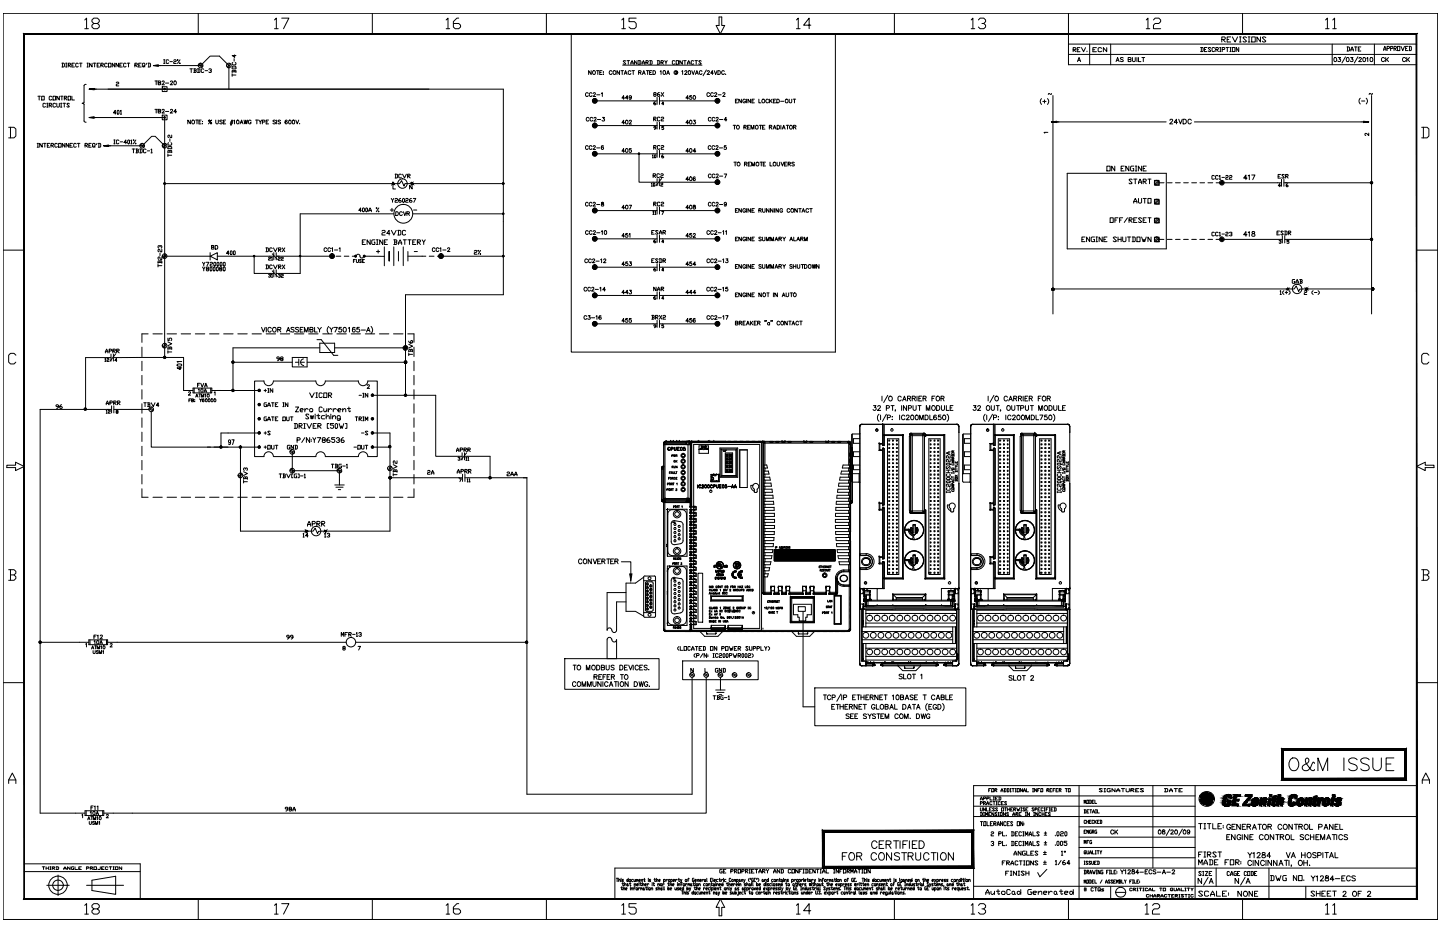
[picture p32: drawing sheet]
<svg xmlns="http://www.w3.org/2000/svg" width="432mm" height="279mm" viewBox="0 0 432 279" stroke-linecap="round" stroke-linejoin="round" font-family="sans-serif">
<!-- layer: TITLEBLOCK -->
<g fill="none" stroke="#000" stroke-width=".3">
<path d="M.9 4h430.2v271.6h-430.2zM25.4 6l.6-.6v3.2M25.4 8.6h1.1M28.1 7l-.5-.5v-.5l.5-.6h1.1l.6 .6v.5l-.6 .5h-1.1l-.5 .5v.6l.5 .5h1.1l.6-.5v-.6l-.6-.5M59.5 4v6.1M82.3 6l.6-.6v3.2M82.3 8.6h1.1M84.5 5.4h2.1l-1.6 3.2M111.6 4v6.1M133.8 6l.5-.6v3.2M133.8 8.6h1M137.6 5.4h-.6l-1.1 1.1v1.6l.6 .5h1.1l.5-.5v-.6l-.5-.5h-1.7"/>
<path d="M163.8 4v6.1M186.5 6l.5-.6v3.2M186.5 8.6h1.1M190.8 5.4h-2.2v1.1h1.7l.5 .5v1.1l-.5 .5h-1.1l-.6-.5M215.6 5.1h.8v2.5h.9l-1.3 2.5-1.3-2.5h.9zM238.8 6l.6-.6v3.2M238.8 8.6h1.1M243.1 7.5h-2.1l1.6-2.1v3.2M268.2 4v6.1M291.2 6l.5-.6v3.2M291.2 8.6h1.1M293.4 6l.5-.6h1.1l.5 .6v.5l-.5 .5h-.6"/>
<path d="M295 7l.5 .5v.6l-.5 .5h-1.1l-.5-.5M320.4 4v15.4h104.4M320.4 13.2h104.4M320.4 16.3h104.4M321.8 14.9h.6l.2-.4-.2-.2h-.6v1.2M322 14.9l.6 .6M323 14.9h.4M323.1 18.5l.5-1.3 .4 1.3M323.3 18.1h.6M323.9 14.3h-.9v1.2h.9M324.3 14.3l.6 1.2 .6-1.2M325.9 15.3v.2"/>
<path d="M326.7 13.2v6.2M327.7 14.9h.6M328.8 14.3h-1.1v1.2h1.1M330.3 14.5l-.3-.2-.7 .2v.8l.2 .2 .8-.2M331.9 14.3v1.2l-1.1-1.2v1.2M333.1 13.2v6.2M334.7 18.5l.4-1.3 .5 1.3M334.8 18.1h.6M336.8 17.4l-.3-.2-.5 .2v.3l.8 .4-.3 .4-.5-.2M338.3 17.8h.7l.1-.4-.8-.2v1.3l.8-.1v-.4l-.2-.2M339.6 17.2v.9l.4 .4 .4-.2v-1.1M340.9 17.2v1.3"/>
<path d="M341.4 17.2v1.3h.7M342.4 17.2h.9M342.8 17.2v1.3M343.7 6l.5-.6v3.2M343.7 8.6h1.1M345.9 6l.5-.6h1.1l.5 .6v.5l-.5 .5h-1.1l-.5 .5v1.1h2.1M360 14.2h.6l.2 .2v.9l-.2 .2h-.6M360.2 14.2v1.3M361.2 14.8h.3M361.9 14.2h-.7v1.3h.7M363.1 14.4l-.2-.2-.6 .2 .8 .9-.2 .2-.6-.2M364.2 14.4l-.2-.2-.6 .2v.9l.3 .2 .5-.2"/>
<path d="M364.6 14.8h.6l.2-.4-.2-.2h-.6v1.3M364.8 14.8l.6 .7M365.7 15.5h.4M365.7 14.2h.4M365.9 14.2v1.3M366.4 11.8h.8l.2-.5-.2-.2h-.8v1.5M366.5 14.8h.6l.2-.4-.2-.2h-.6v1.3M366.7 11.8l.7 .8M367.6 14.2h.8M368 11.8h.5M368 14.2v1.3M368.8 15.5h.4"/>
<path d="M368.8 14.2h.4M369 14.2v1.3M369 11.1h-1v1.5h1M369.5 11.1l.8 1.5 .8-1.5M369.5 14.2h.8v1.3h-.8zM371.4 14.2v1.3l-.7-1.3v1.3M371.7 12.6h.5M371.7 11.1h.5M371.9 11.1v1.5M372.6 4v6.1M373.8 11.3l-.3-.2h-.5l-.3 .2 1.1 1-.3 .3h-.5l-.3-.3M374.3 12.6h.5"/>
<path d="M374.3 11.1h.5M374.5 11.1v1.5M375.3 11.1h1.1v1.5h-1.1zM378 11.1v1.5l-1.1-1.5v1.5M379.6 11.3l-.3-.2h-.5l-.3 .2 1.1 1-.3 .3h-.5l-.3-.3M397.5 6l.5-.6v3.2M397.5 8.6h1M399.5 13.2v6.2M399.6 6l.6-.6v3.2M399.6 8.6h1.1M400.1 17.3a.58 .58 0 0 1 .7 .6 .58 .58 0 0 1-.7 .5l-.1-.4zM401.3 17.2h.7l-.4 .5a.4 .4 0 0 1 .4 .5 .4 .4 0 0 1-.5 .3l-.3-.2"/>
<path d="M403.5 17l-1.1 1.9M403.9 17.3a.58 .58 0 0 1 .7 .6 .58 .58 0 0 1-.7 .5l-.2-.4zM403.9 14.1l.8 .2v.8l-.8 .2M404.1 14.1v1.2M405 17.2h.7l-.4 .5a.43 .43 0 0 1 .3 .7 .43 .43 0 0 1-.7-.1M405.1 15.3l.3-1.2 .4 1.2M405.1 14.9h.7M406.2 14.1h.7M406.5 14.1v1.2M407.2 17l-1.1 1.9M407.3 14.7h.4M407.5 17.5l.2-.3 .5 .3-.8 1h.9"/>
<path d="M408.1 14.1h-.8v1.2h.8M408.8 17.3a.58 .58 0 0 1 .7 .6 .58 .58 0 0 1-.7 .5l-.1-.4zM409.8 17.5l.3-.3v1.3M411 17.3a.58 .58 0 0 1 .7 .6 .58 .58 0 0 1-.7 .5l-.2-.4zM412.1 13.2v6.2M414.9 15.2l.4-1.3 .3 1.3M414.9 14.7h.7M415.1 17.5a.46 .46 0 0 0-.5-.3 .46 .46 0 0 0-.4 .5v.3a.46 .46 0 0 0 .4 .5 .46 .46 0 0 0 .5-.3M415.5 17.2v1.3M415.8 17.8l.6 .7M415.9 14.5h.6l.2-.2-.2-.4h-.6v1.3M416.4 17.2l-.9 .9"/>
<path d="M417 14.5h.5l.2-.2-.2-.4h-.5v1.3M418 14.5h.6l.1-.2-.1-.4h-.6v1.3M418.2 14.5l.5 .7M419.1 13.9h.6v1.3h-.6zM420.1 13.9l.5 1.3 .5-1.3M421.5 17.5a.48 .48 0 0 0-.6-.3 .48 .48 0 0 0-.3 .5v.3a.48 .48 0 0 0 .3 .5 .48 .48 0 0 0 .6-.3M421.5 14.5h.3M421.8 17.2v1.3M422.1 17.8l.6 .7M422.2 13.9h-.7v1.3h.7M422.5 13.9h.6l.1 .2v.9l-.1 .2h-.6M422.7 13.9v1.3"/>
<path d="M422.7 17.2l-.9 .9M2.6 38.2h1.6l.6 .5v2.1l-.6 .5h-1.6M3.1 38.2v3.1M426.3 38.2h1.6l.6 .5v2.1l-.6 .5h-1.6M426.8 38.2v3.1M.9 75h6.4M424.8 75h6.3M4.8 106.5l-.6-.6h-1.1l-.5 .6v2.1l.5 .5h1.1l.6-.5M428.5 106.5l-.6-.6h-1.1l-.5 .6v2.1l.5 .5h1.1l.6-.5M2 139.5h2.7v-.9l2.6 1.2-2.6 1.3v-.9h-2.7zM424.8 139.8l2.6-1.2v.9h2.6v.7h-2.6v.9zM2.6 170.8h1.6l.6 .5v.5l-.6 .6"/>
<path d="M3.1 172.4h1.1l.6 .5v.5l-.6 .6h-1.6M3.1 170.8v3.2M426.3 170.8h1.6l.6 .5v.5l-.6 .6M426.8 172.4h1.1l.6 .5v.5l-.6 .6h-1.6M426.8 170.8v3.2M.9 204.7h6.4M424.8 204.7h6.3M2.6 234.9v-1.1l1.1-2.1 1.1 2.1v1.1M2.6 233.8h2.2M291.9 238.6h66.5M294 239.8l.3-.9 .3 .9M294 239.5h.6"/>
<path d="M295 239.4h.4l.2-.4-.6-.1v.9M295.9 239.4h.5l.2-.4-.7-.1v.9M296.5 236.9h.3M296.9 238.9v.9h.6M297.1 236.4h-.6v1M297.4 236.4h.6v1h-.6zM297.8 238.9h.4M297.8 239.8h.4M298 238.9v.9M298.3 236.9h.5l.1-.3-.6-.2v1M298.5 236.9l.4 .5M298.5 239.4h.3"/>
<path d="M299.1 238.9h-.6v.9h.6M299.4 238.9l.7 .1v.7l-.7 .1M299.6 238.9v.9M300.2 237.4l.3-1 .3 1M300.2 237h.6M301 236.4l.7 .2v.6l-.7 .2M301.2 236.4v1M302 236.4l.6 .2v.6l-.6 .2M302.1 236.4v1M302.9 236.4h.3M302.9 237.4h.3M303 236.4v1"/>
<path d="M303.5 236.4h.6M303.8 236.4v1M304.4 236.4h.3M304.4 237.4h.3M304.6 236.4v1M305 236.4h.7v1h-.7zM306.6 236.4v1l-.6-1v1M306.9 237.4l.3-1 .3 1M306.9 237h.6M307.8 236.4v1h.6M309.6 236.4h.3M309.6 237.4h.3"/>
<path d="M309.8 236.4v1M310.9 236.4v1l-.7-1v1M311.2 236.9h.3M311.8 236.4h-.6v1M312.1 236.4h.6v1h-.6zM313.9 236.9h.5l.2-.3-.7-.2v1M314.1 236.9l.5 .5M314.8 236.9h.3M315.4 236.4h-.6v1h.6M315.8 236.9h.3M316.4 236.4h-.6v1M316.7 236.9h.3"/>
<path d="M317.3 236.4h-.6v1h.6M317.6 236.9h.5l.1-.3-.6-.2v1M317.8 236.9l.4 .5M319.4 236.4h.7M319.8 236.4v1M320.4 236.4h.5v1h-.5zM323.6 235.5v34M325.9 239.9h.5v.9h-.5zM326.7 239.9l.6 .1v.7l-.6 .1M326.8 239.9v.9M328.1 239.9h-.6v.9h.6M328.3 239.9v.9h.6"/>
<path d="M330.6 236.5h-1l1 .7-.3 .2-.7-.2M331.1 236.4h.4M331.1 237.4h.4M331.3 236.4v1M332.9 236.4l-.9 .1v.7l.9 .2v-.5h-.2M334.4 236.4v1l-1-1v1M334.8 237.4l.5-1 .5 .6v.4M334.8 237h1M336.3 236.4h.9M336.7 236.4v1M337.7 236.4v.8l.2 .2 .7-.2v-.8M339.1 236.9h.7l.2-.4-.9-.1v1"/>
<path d="M339.4 236.9l.6 .5M340.5 236.9h.5M341.5 236.4h-1v1h1M342.9 236.5h-1l1 .7-.2 .2-.8-.2M345.7 235.5v24.6M349.2 236.4l1 .1v.7l-1 .2M349.4 236.4v1M350.7 237.4l.4-1 .5 1M350.7 237h.9M352.1 236.4h1M352.6 236.4v1M353.5 236.9h.5"/>
<path d="M354.5 236.4h-1v1h1M358.4 235.5v34M359.8 238.7h.1M359.8 238.8l.1 .2M359.8 238.8h.1M359.8 238.8l.1 .1M359.8 238.7v.1M359.9 239.7v.2M359.9 239.9v.1M359.9 239.8l.1 .1M359.9 239.7h.1M359.9 238.5l-.1 .2"/>
<path d="M359.9 238.9h.1M359.9 239.6v.2M359.9 240h.1M359.9 239.8h.1M359.9 239.9h.8M359.9 240h.8M360.1 239.9h.1M360.2 239.2h.1M360.2 238.9h.1M360.2 238.9v.1M360.2 239h.1M360.2 238.9h.5"/>
<path d="M360.2 239v.4h.7M360.2 239.1l.5 .1M360.2 239.2h.6M360.2 239h.5M360.2 239.2v.1M360.2 239.9h.1M360.2 239.3h.1M360.2 238.8h.1M360.2 239.3h.7M360.2 238.8h.5M360.2 238.8v.1M360.3 239.4h.1"/>
<path d="M360.3 239.4l.8 .1M360.3 238.7l-.1 .1M360.3 238.7h.4M360.3 238.6v.1M360.3 239.4l.1 .3M360.3 239.8h.1M360.3 239.5h.1M360.3 238.6h.1M360.3 239.5h1.1M360.4 239.7h.1M360.4 239.6h.1M360.4 238.5h.1"/>
<path d="M360.4 239.7h.6M360.4 239.7h.5M360.4 238.5h.6M360.4 239.7l-.2 .2M360.4 238.4l-.1 .2M360.4 238.4h.1M360.4 238.4h.8M360.5 238.3h.1M360.5 238.3l-.1 .1M360.5 238.3h.8M360.5 238.2l2.8 .1M360.5 238.2v.1"/>
<path d="M360.6 238.1v.1M360.6 238.1l2.5 .1M360.7 240h.1M360.7 238.1h-.1M360.7 238.7h.1M360.7 238.8h.1M360.7 238.9h.1M360.7 239v.1M360.7 238.1h2.3M360.7 239.9h.1M360.7 238.1h.1M360.7 238.6h.1"/>
<path d="M360.7 238.6v.4M360.7 239.1v.1M360.7 238.6h-.4M360.7 238.6v.1M360.8 239.8l-.1 .1M360.8 238.6h.1M360.8 238h.8M360.8 239.8h.1M360.8 239.2h.1M360.8 239.2l.1 .1M360.8 238l-.1 .1M360.8 239.8h-.5"/>
<path d="M360.8 237.9v.1M360.8 239.8l-.2 .2M360.8 237.9h.7M360.9 239.7l-.1 .1M360.9 239.3h.1M360.9 237.9h.1M360.9 237.9h-.1M360.9 238.7h.1M360.9 238.9h.1M360.9 238.8h.1M360.9 238.6v.2M360.9 237.9l.6 .1"/>
<path d="M360.9 239.3l.1 .2M361 239.7h.1M361 239.7h-.1M361 238.6h.1M361 238.6l-.1 .2M361 239.6h.1M361 238.6h-.1M361.1 238.5l-.1 .1M361.1 237.8h.4M361.1 239.5h.1M361.1 238.4h.1M361.1 237.8l-.2 .1"/>
<path d="M361.1 238.4l-.7 .1M361.1 239.6l-.1 .1M361.2 240h.1M361.2 238.4h.1M361.2 240h-.1M361.2 239.5h.1M361.2 239.6h-.8M361.2 237.7h.3M361.2 239.9v.1M361.2 238.3h.1M361.3 238.9h.1M361.2 239.9h.2"/>
<path d="M361.2 238.3l-.1 .2M361.3 239.9h-.1M361.3 239.5h.1M361.3 238.8h.1M361.3 240h.1M361.3 239.5l-.2 .1M361.3 238.3h.1M361.3 239.2h.1M361.4 239.8h.1M361.4 239.5h.1M361.4 239.2h.1M361.4 238.8h.1"/>
<path d="M361.4 239.8l-.1 .1M361.4 238.8l-.1 .1M361.4 239.9l-.1 .1M361.4 238.2v.1M361.4 239.8v.1M361.4 239.5h-.1M361.4 238.7h.1M361.4 238.7l-.1 .1M361.4 238.6v.1M361.4 238.7l-.1 .2M361.5 238.6h.1M361.5 238.6l-.1 .1"/>
<path d="M361.5 238.2h.1M361.5 238.6h-.1M361.5 239h.1M361.5 238h.1M361.5 237.8v.1M361.5 239.1l-.1 .1M361.6 238h.1M361.6 238.2h.1M361.6 239l-.3 .2M361.6 238v.1M361.6 238.1h.1M361.7 238.2v.1"/>
<path d="M361.7 239.9v.1M361.7 239.9h.1M361.7 239.8h.1M361.7 239.7h.1M361.7 238.9l-.2 .1M361.7 237.6l-.2 .2M361.7 237.6l-.3 .1M361.7 237.6l-.6 .2M361.7 239.7h.2M361.7 238.8v.1M361.7 239.7v.2M361.7 240h.1"/>
<path d="M361.8 238.8h.1M361.8 238.3h.1M361.8 238.1h.1M361.8 239.3h.1M361.8 238.7h.4M361.8 238.8h.3M361.8 238.3h.6M361.8 238.8h-.1M361.8 238.3v.3M361.8 239.6l-.1 .1M361.8 239.9h.1M361.8 238.6v.2"/>
<path d="M361.8 238.6h.1M361.8 238.5h.1M361.8 238.4h.1M361.8 239.2h.1M361.8 238.5h.4M361.8 238.4h.5M361.8 239.2v.1M361.8 239.8v.5M361.8 239.8h.1M361.8 239.8h-.1M361.8 239.6h.1M361.9 239.1h.1"/>
<path d="M361.9 239.1l-.1 .1M361.9 238.8h.1M361.9 237.6h.3M361.9 239.7h-.2M361.9 239.6l-.1 .2M361.9 239.5v.1M361.9 238.8l.2 .1M361.9 239.6h-.1M361.9 238.8l.1 .2M361.9 239.6h.1M362 239.5h.1M362 239h.1"/>
<path d="M362 238.9h.1M362 239l-.1 .1M362 239.2l-.2 .1M362 239.2h.1M362 239.1h.1M362 238h.1M362 239.5l-.1 .1M362.1 239.1l-.1 .1M362.1 237.9h.5M362.1 239.4l-.1 .1M362.1 237.9h.1M362.1 238.8h.1"/>
<path d="M362.1 238.9v.1M362.1 239.4h.1M362.1 239l-.2 .1M362.1 239v.1M362.2 240h.1M362.2 238.7h.1M362.2 238.6l-.1 .3M362.2 239.9h.1M362.2 238.7h-.1M362.2 239.3v.1M362.2 238.5h.1M362.2 237.9h.3"/>
<path d="M362.2 238.5l-.4 .1M362.2 239.3h.1M362.2 239.7v.1M362.3 239.7h.1M362.3 240h.1M362.3 238.5h.1M362.3 239.7h.2M362.3 239.8h.1M362.3 239.9h.1M362.3 238.4h.1M362.3 237.9h.1M362.3 238.4l-.5 .1"/>
<path d="M362.3 239.8v.1M362.3 239.6h.1M362.3 239.8l-.1 .3M362.3 239.8l-.1 .5M362.4 238.4h.1M362.4 239.7l-.1 .1M362.4 239.5h.1M362.4 238.3h.1M362.4 239.7h-.2M362.4 238.3l-.2 .2M362.5 239.7h.1M362.5 239.5h.9"/>
<path d="M362.5 239.5l-.3 .2M362.5 238.3h.1M362.5 238.8h.1M362.5 239.2h.1M362.5 239.5h.1M362.5 238.7h.1M362.5 238.7v.1M362.5 237.9h.1M362.5 239.6v.1M362.6 239.6h.1M362.6 238.6h.1M362.6 239.1h1.2"/>
<path d="M362.6 238.7l-.1 .1M362.6 238.2v.1M362.6 238.6v.1M362.6 237.9h.1M362.6 238.6l-.1 .1M362.6 239.2h.1M362.6 240h.1M362.6 240l.1 .2M362.6 240h.2M362.6 237.9l.1 .1M362.7 239.9h.1M362.7 239.5h.1"/>
<path d="M362.7 239h.1M362.7 238h.1M362.7 238.2h.1M362.7 239.9l-.1 .1M362.7 239.9l.1 .1M362.7 239.6h-.1M362.7 239.2h.1M362.7 239.6h.1M362.8 239.5h.1M362.8 240h.1M362.8 238.9l1 .1M362.8 238h.1"/>
<path d="M362.8 238.2v.1M362.8 238l-.9 .1M362.8 239.2h.1M362.8 238.9h.1M362.8 238.9h.9M362.8 239.6h.1M362.8 239.2h1M362.9 238.9h.1M362.9 238.3h.1M362.9 239.5h.5v.2M362.9 238.9h.8M362.9 238.3v.1"/>
<path d="M362.9 238v.1M362.9 239.6l.1 .1M362.9 239.6h.1M362.9 238.3h.4M362.9 239.2v.3M362.9 239.3h.1M362.9 238.7v.1M362.9 238.7h.1M362.9 238.4l.1 .1M362.9 238.4h.1M362.9 238.1h.2M362.9 238.1h.1"/>
<path d="M362.9 239.4h.5M362.9 239.3h.5M362.9 238.4l.6 .1M362.9 238.7h.7M362.9 238.8h.8M362.9 238.4h.5M363 238.6h.1M363 238.5h.1M363 239.7h.4M363 239.7h.5M363 238.5h.5M363 239.7h.1"/>
<path d="M363.1 239.7h.1M363.1 238.1h.1M363.1 239.7l.1 .3M363.1 238.2h.1M363.1 239.9h.5v.1M363.2 240h.4M363.2 240h.1M363.2 238.3l.6 .8M363.2 238.2v.1M363.4 239.4v.1M363.4 239.4h.1M363.4 239.5h.1"/>
<path d="M363.4 238.4h.1M363.4 239.6h.1M363.4 239.7h.1M363.4 239.6l-1.1 .1M363.5 239.7v.2M363.5 239.2l-.1 .2M363.5 239.7l-.4 .1M363.6 240h.1M363.6 239.2l.2 .1M363.6 239.2h.1M363.6 238.6h-.7l-.2 .4M363.8 239.1h.1"/>
<path d="M363.8 239.2l.1 .1M363.8 239.2h.1M363.8 239.3l.1 .3M363.8 239.1h-1.2M363.8 239.3h.1M363.8 239.1v.1M363.9 239.6v.2M363.9 239.6h.1M363.9 239.3v.2M363.9 239.5h.1M424.8 235.5h-132.9v34M426.5 234.9v-1.1l1-2.1 1.1 2.1v1.1"/>
<path d="M426.5 233.8h2.1M7.3 259h34.8v10.5M12.7 259.9h.7M13.1 259.9v.8M13.8 259.9v.8M14.6 259.9v.8M15 259.9h.3M15.1 259.9v.8M16.8 259.9l.8 .1v.5l-.8 .2M17 259.9v.8M21 259.9v.8l-.8-.8v.8M22.1 259.9h-.5l-.2 .6 .7 .2v-.4h-.2"/>
<path d="M22.5 259.9v.8h.8M24.4 259.9h-.8v.8h.8M28.2 259.9h.7v.8h-.7zM30.1 259.9v.6h-.8M31.2 259.9h-.7v.8h.7M32.7 259.9h.8M33.1 259.9v.8M33.9 259.9h.4M34.1 259.9v.8M34.6 259.9h.8v.8h-.8zM36.5 259.9v.8l-.8-.8v.8M291.9 241.7h66.5"/>
<path d="M291.9 244.8h132.9M294 243.6l.6 .2v.6l-.6 .1M294 242.2l.1 .9 .5-.1v-.8M294 240.8h.4l.2-.3-.6-.2v1M294 246.3h.7M294.1 243.6v.9M294.3 246.3v1.2M294.9 240.8h.5l.1-.3-.6-.2v1M294.9 243.6h.3M294.9 244.5h.3M295 246.3h.6v1.2h-.6zM295.1 243.6v.9"/>
<path d="M295.1 240.8l.4 .5M295.5 242.2v.9l-.6-.9v.9M295.5 244.5v-.9l.3 .6 .4-.6v.9M295.8 242.2v.9h.6M295.8 241.3l.4-1 .3 1M295.8 240.9h.7M296 246.3v1.2h.6M296.5 244.1h.3M296.7 242.6h.3M297 246.9h.3M297.1 243.6h-.6v.9h.6M297.2 249.6l.2-.2 .6 .2-.2 .4-.6 .2v.4h.8"/>
<path d="M297.2 252.4l.6-.2 .2 .5-.4 .2M297.3 242.2h-.6v.9h.6M297.4 240.5l-.1-.2-.5 .2 .2 .8 .4-.2M297.7 246.3h-.7v1.2h.7M297.7 240.3h.7M297.8 252.9l.2 .2-.2 .4-.6-.2M298 246.9h.5l.2-.2-.2-.4h-.5v1.2M298 243.6v.9l-.6-.9v.9M298.1 240.3v1M298.2 246.9l.5 .6M298.2 242.3l-.1-.1-.5 .1 .6 .7-.1 .1-.5-.1M298.7 240.3h.3"/>
<path d="M298.7 241.3h.3M298.8 240.3v1M299 243.8l-.2-.2-.5 .2 .7 .6-.2 .1-.5-.1M299 247.5l.3-1.2 .3 1.2M299 247.1h.6M299.1 242.3l-.4-.1-.2 .1 .6 .7-.1 .1-.5-.1M299.3 243.6h.3M299.3 244.5h.3M299.4 243.6v.9M299.5 250h.6l.1-.4-.1-.2h-.6v1.2M299.5 252.9h.6l.1-.5-.1-.2h-.6v1.3M299.9 243.6h.6v.9h-.6z"/>
<path d="M299.9 240.5l-.1-.2-.5 .2 .2 .8 .4-.2M300.3 240.8h.3M300.3 242.2h.7v.9h-.7zM300.5 258.7h.5M300.6 249.4v1.2h.8M300.6 252.2v1.3h.8M300.7 246.3v1.2l-.7-1.2v1.2M300.9 240.3h-.6v1h.6M301.3 242.2h.6M301.4 258.1h-.9v1.2M301.5 243.6v.9l-.6-.9v.9M301.6 242.2v.9"/>
<path d="M301.7 246.5l-.2-.2-.5 .2 .2 1 .5-.2M301.8 250.4v.2M301.8 253.3v.2M301.9 258.7h.6l.2-.4-.2-.2h-.6v1.2M301.9 240.5l-.5-.2-.2 .2 .7 .6-.2 .2-.5-.2M302 246.9h.4M302.1 258.7l.6 .6M302.1 242.2v.9M302.1 242.6h.7M302.4 243.8l-.4-.2-.2 .2 .6 .6-.1 .1-.5-.1M302.7 246.3h-.7v1.2h.7M302.8 242.2v.9"/>
<path d="M303.1 242.6h.3M303.1 259.3l.4-1.2 .5 1.2M303.1 258.9h.9M303.3 249.4l.8 .2v.8l-.8 .2M303.3 252.2l.8 .2v.9l-.8 .2M303.5 249.4v1.2M303.5 252.2v1.3M303.7 246.5l-.5-.2-.2 .2 .7 .8-.2 .2-.5-.2M303.7 244.5l.3-.9 .3 .9M303.7 242.2h-.6v.9h.6M303.7 244.2h.6M304 242.6h.4l.2-.3-.6-.1v.9"/>
<path d="M304.1 256.4l.4-1.2 .4 1.2M304.1 256h.8M304.1 242.6l.5 .5M304.4 250h.4M304.4 252.9h.4M304.6 244.1h.5l.1-.3-.6-.2v.9M304.8 244.1l.4 .4M304.9 242.2l.3 .9 .2-.5 .1 .5 .3-.9M305 246.3h.7v1.2h-.7zM305.2 249.4h-.8v1.2h.8M305.2 252.2h-.8v1.3h.8M305.2 258.3l-.2-.2-.6 .2v.8l.2 .2 .6-.2"/>
<path d="M305.6 244.1h.3M305.7 258.1h.8M306.1 258.1v1.2M306.1 243.1h.3M306.1 242.2h.3M306.2 255.2v1.2l-.9-1.2v1.2M306.2 243.6h-.6v.9h.6M306.3 242.2v.9M306.3 249.6l-.2-.2-.6 .2v.8l.2 .2 .6-.2M306.3 252.4l-.2-.2-.6 .2v.9l.2 .2 .6-.2M306.7 250.6h.4M306.7 249.4h.4"/>
<path d="M306.7 253.5h.4M306.7 252.2h.4M306.7 246.3v1.2l-.7-1.2v1.2M306.9 249.4v1.2M306.9 252.2v1.3M306.9 258.1h.5M306.9 259.3h.5M307 246.7v.2M307 247.1v.2M307.1 258.1v1.2M307.3 242.3l-.1-.1-.5 .1 .6 .7-.1 .1-.5-.1M307.4 250.6v-1.2l.4 .8 .4-.8v1.2"/>
<path d="M307.4 253.5v-1.3l.4 .9 .4-.9v1.3M307.4 255.2h-.6l-.2 .2v.8l.2 .2h.6v-.6h-.2M307.4 243.6h.4M307.4 244.5h.4M307.6 243.6v.9M307.6 242.6h.3M307.8 258.1h.8v1.2h-.8zM307.9 255.2v1.2h.8M308.2 242.2h-.6v.9h.6M308.6 250.6l.4-1.2 .3 1.2M308.6 253.5l.4-1.3 .3 1.3M308.6 250.2h.7"/>
<path d="M308.6 253.1h.7M308.7 243.6v.9l-.6-.9v.9M309.1 255.8h.4M309.7 249.4v1.2h.8M309.7 252.2v1.3h.8M309.9 258.1v1.2l-.9-1.2v1.2M309.9 255.2h-.8v1.2h.8M309.9 243.6h.4M309.9 244.5h.4M310.1 242.3l-.5-.1-.2 .1 .7 .7-.2 .1-.5-.1M310.1 243.6v.9M310.4 242.6h.4l.2-.3-.6-.1v.9"/>
<path d="M311.2 258.3l-.7-.2-.2 .2 .9 .8-.2 .2-.7-.2M311.2 255.4l-.2-.2-.6 .2 .8 .8-.2 .2-.6-.2M311.2 243.6v.9l-.6-.9v.9M311.2 242.6h.3M311.6 249.6l-.6-.2-.1 .2 .7 .8-.2 .2-.5-.2M311.6 252.4l-.6-.2-.1 .2 .7 .9-.2 .2-.5-.2M311.9 242.2h-.7v.9h.7M312.1 243.8l-.1-.2-.5 .2 .2 .7 .4-.1M312.5 244.1h.6M312.5 243.6v.9M312.8 242.3l-.2-.1-.4 .1 .1 .8 .5-.1M312.9 259.1h.8"/>
<path d="M312.9 258.5h.8M312.9 256.2h.8M312.9 255.6h.8M313.1 243.6v.9M313.1 243.1h.3M313.1 242.2h.3M313.1 250.4h.8M313.1 249.7h.8M313.1 253.3h.8M313.1 252.7h.8M313.2 242.2v.9M313.3 255.2v.8"/>
<path d="M313.3 258.1v.8M313.4 244.1h.3M313.5 249.4v.8M313.5 252.2v.9M313.7 242.6h.3M314 243.6h-.6v.9h.6M314.3 242.2h-.6v.9M314.6 243.1h.3M314.6 242.2h.3M314.8 242.2v.9M315 243.8l-.2-.2-.5 .2 .7 .6-.2 .1-.5-.1M315.2 242.6h.3"/>
<path d="M315.8 242.2h-.6v.9h.6M316.1 242.2l.6 .1v.7l-.6 .1M316.2 242.2v.9M316.5 258.2l.2-.2v1.2M316.5 250.4v.2M316.5 253.3v.2M316.5 259.2h.4M316.9 249.5l.2-.2 .5 .2v.9l-.3 .2-.4-.2zM316.9 252.4l.2-.2 .5 .2v.9l-.3 .2-.4-.2zM318 249.5l.2-.2 .7 .2-.2 .5-.7 .2v.4h.9M318 252.4l.2-.2 .5 .2v.9l-.3 .2-.4-.2zM318.2 258l-.9 1.2"/>
<path d="M318.3 255.3l.2-.2v1.3M318.3 256.4h.4M319.1 255.3l.2-.2 .2 .2-.2 .2zM319.3 249.5l.2-.2 .4 .2v.9l-.2 .2-.4-.2zM319.3 258l-.6 .4v.6l.6 .2 .2-.4-.2-.2h-.6M319.9 252.2h-.8v.4h.6l.2 .2-.2 .7-.6-.2M320.8 258.8h-.9l.7-.8v1.2M323.6 247.9h34.8M323.6 251h34.8M323.6 254.1h34.8M323.6 257.1h34.8M325.1 252.9v-1l.2 .7 .3-.7v1"/>
<path d="M325.1 240.8v-.9l.2 .6 .3-.6v.9M325.1 242.8l.5 .1v.7l-.5 .1M325.1 249.4h.2M325.1 258.2h.2M325.1 259.1h.2M325.2 242.8v.9M325.2 258.2v.9M325.3 255.7l.2 .1-.3 .2-.1-.8 .4-.2 .1 1M325.6 246.1l-.1-.2-.4 .2 .1 .8 .4-.2M325.6 248.8h-.5v1h.5M325.9 246.4h.5M325.9 245.9v1"/>
<path d="M325.9 255l.2 1 .4-.2v-.8M325.9 252.4h.3M325.9 243.2h.3M326.2 258.3l-.4-.1-.2 .1 .6 .7-.1 .1-.5-.1M326.4 245.9v1M326.4 248.8v1l-.5-1v1M326.5 251.9h-.6v1M326.5 242.8h-.6v.9h.6M326.7 246.4h.3M326.7 256l.3-1 .3 1M326.7 255.7h.6M326.8 242.8h.5"/>
<path d="M327.1 258.3l-.2-.1-.4 .1 .6 .7-.2 .1-.4-.1M327.1 242.8v.9M327.2 245.9h-.5v1h.5M327.3 248.8l-.6 .2 .1 .8h.5l-.2-.4M327.3 258.2l.2 .9 .4-.1v-.8M327.3 251.9l-.5 .2 .1 .8h.4l-.1-.5M327.5 249.4h.4v-.6h-.4v1M327.5 240.4h.3M327.6 255v1h.5M327.6 243.7l.3-.9 .3 .9M327.6 249.4l.5 .4M327.6 243.4h.6"/>
<path d="M328 246.1l-.2-.2-.3 .2 .1 .8 .4-.2M328.2 258.6h.3M328.3 245.9v1M328.4 246.4l.4 .5M328.4 256h.3M328.4 255h.3M328.5 243.7h.3M328.5 242.8h.3M328.6 255v1M328.6 242.8v.9M328.8 245.9l-.5 .5M328.8 258.2h-.6v.9h.6"/>
<path d="M328.9 248.8l-.6 .2v.7l.6 .1-.2-.4M329 255h.5M329.1 258.2l.5 .1v.7l-.5 .1M329.1 242.8v.9h.5M329.1 246.4h.2M329.2 258.2v.9M329.3 255v1M329.6 245.9h-.5v1h.5M329.8 245.9l.6 .2v.6l-.6 .2M329.8 255l.3 1M330 245.9v1M330.4 255l-.3 .5"/>
<path d="M334 249.1a.48 .48 0 0 0-.6-.3 .48 .48 0 0 0-.3 .5v.3a.48 .48 0 0 0 .3 .4 .48 .48 0 0 0 .6-.3M334.3 248.8v1.2M334.6 249.3l.6 .7M335.2 248.8l-.9 .8M347.5 248.8a.58 .58 0 0 1 .7 .6 .58 .58 0 0 1-.7 .6l-.2-.5zM348.6 248.8v.3a.71 .71 0 0 1 .7 .8l-.7 .1a.51 .51 0 0 1 .1-.6 .51 .51 0 0 1 .5-.2v-.4zM350.8 248.6l-1.1 1.9M351.1 249.1l.1-.3h.5l.1 .3-.8 .9h.9M352.4 248.8a.58 .58 0 0 1 .7 .6 .58 .58 0 0 1-.7 .6l-.2-.5zM354.6 248.6l-1.1 1.9M355 248.8a.58 .58 0 0 1 .6 .6 .58 .58 0 0 1-.6 .6l-.2-.5zM356.8 249.2a.39 .39 0 0 1-.6 .3 .39 .39 0 0 1-.1-.6 .39 .39 0 0 1 .6 .1l-.1 1-.6-.1"/>
<path d="M359.4 259.3v-1.6l.6 1.1 .5-1.1v1.6M359.4 246.9h1.1M359.4 256.2h.6M359.9 240l.1 .1M359.9 240h.7M360 240.1v.1M360 240.1l.1 .2M360 246.9v1.6M360 240.2h.5M360 240.1h.6M360 240.2h.1M360.1 240.3h.1"/>
<path d="M360.1 240.3v.1M360.1 240.3h.4M360.1 240.4h.1M360.1 240.4h.4M360.1 240.4l.2 .2M360.2 240.5h.3M360.2 240.6h.3M360.3 240.6h.3M360.3 240.6l.1 .1M360.4 240.7v.1M360.4 240.7h.3M360.4 240.8l.2 .1"/>
<path d="M360.4 240.8h2.9M360.5 255.4h-1.1v1.5M360.5 240.3h.1M360.5 240.4h.1M360.5 240.3v.3M360.5 240.8h.1M360.5 240.2h.1M360.5 240.2v.1M360.5 240.6h.1M360.5 240.6l.2 .1M360.6 240.6h.1M360.6 240.1h.1"/>
<path d="M360.6 240.7h.1M360.6 240h.1M360.6 240.9h2.5M360.6 240l-.1 .2M360.7 240.7h.1M360.7 240.9l.1 .1M360.7 240.7v.1M360.8 241h.1M360.8 240.8h.1M360.8 241h2.3M360.8 241l.1 .1M360.9 241.1h.1"/>
<path d="M360.9 240.8h.1M360.9 240.3h.1M360.9 240.4h.2M360.9 240.3h.2M360.9 240.4h.1M360.9 240.3h.3M360.9 240.2v.2M360.9 240.2h.1M361 259.3v-.5l.5-1.1 .5 1.1v.5M361 241.1h.1M361 240.1h.1M361 246.9h.5"/>
<path d="M361 258.8h1M361 255.4h.5M361 256.9h.5M361 248.5h.5M361 240.1h.3M361 240.4h.1M361.1 240.4h.1M361.1 241.1h.6M361.1 241.1h.1M361.1 241.1l.1 .1M361.1 240h.1M361.1 240l-.2 .2"/>
<path d="M361.1 240.3h.1M361.2 240.3h.1M361.2 240.3l-.2 .1M361.2 240.7l-.3 .1M361.2 241.2h.1M361.2 240.2v.1M361.2 240.2h.1M361.2 240.2h-.3M361.3 240.1h.1M361.3 246.9v1.6M361.3 255.4v1.5M361.3 240.7h.8"/>
<path d="M361.3 240.1l-.1 .1M361.3 240.7h-.1M361.3 240.7h.1M361.3 240v.1M361.3 240h-.2M361.4 240.6h.1M361.4 240.6l.8 .2M361.4 241.2h.1M361.4 240.6l-.1 .1M361.4 240.6h.6M361.5 240.5h.4M361.5 241.2h.1"/>
<path d="M361.5 240.5l-.1 .1M361.5 240.5h.1M361.5 240.4h.4M361.5 240.4v.1M361.6 241.5h.3M361.6 240.3l-.1 .1M361.6 240.3h.1M361.6 241.1v.1M361.6 240.3h.2M361.6 240.2h.1M361.6 240.3l.3 .2M361.6 240.2h.2"/>
<path d="M361.7 241.1h.1M361.7 240v.1M361.7 240l-.1 .3M361.7 240.1l-.1 .1M361.7 240.1h.1M361.8 241.1h-.1M361.8 241.1h.1M361.8 240h.1M361.8 240.1h.1M361.8 240.2h.1M361.8 240.4h.1M361.8 241.1h-.9"/>
<path d="M361.9 241h.1M361.9 241l-.1 .1M361.9 241.5h.1M361.9 240.5h.1M361.9 240.5l.1 .1M362 241h.1M362 256.2h.9l.2-.5-.2-.3h-.9v1.5M362 241.5h.1M362 246.9h1.1M362.1 241.5h-.2M362.1 241v.1M362.1 241.1l.1 .2"/>
<path d="M362.1 241.1h.1M362.2 240.1h.1M362.2 240.1v.1M362.2 241.1h.8M362.2 240.2h.1M362.2 241.3h.1M362.2 241.3l-.3 .2M362.2 240.8h.1M362.2 240.3l.1 .1M362.2 240.3h.1M362.2 241.2h.6M362.3 240.8h.2"/>
<path d="M362.3 240.3h.1M362.3 240.3h.2M362.3 241.4l-.2 .1M362.3 241.4h.1M362.3 240.2h.1M362.3 240.2l.2 .2M362.3 256.2l.8 .7M362.4 240.4h.1M362.4 240.4l.2 .1M362.4 240.3h.1M362.5 240.4h.1M362.5 240.5h.1"/>
<path d="M362.6 241.4h-.3M362.6 240.8h.1M362.6 241.4h-.5M362.6 257.7h.8l.3 .3v1l-.3 .3h-.8M362.6 241.3v.1M362.6 240.4h.1M362.6 240.5h.1M362.6 246.9v1.6M362.6 240h.3M362.7 240.4h.1M362.7 240.3h.1M362.7 240.1h.1"/>
<path d="M362.7 240.4l-.1 .1M362.7 240.1h.2M362.7 240.2h.1M362.7 240.3h.2M362.7 240.2v.1M362.7 240.3l-.1 .1M362.7 240.2h.2M362.8 241.2l-.6 .1M362.8 240.8h-.1M362.8 240.8h.1M362.8 240v.4h-.5M362.9 240.2h.1"/>
<path d="M362.9 240.1h.1M362.9 257.7v1.6M362.9 241.1l-.1 .1M362.9 241.1l-.7 .1M362.9 240.7h.1M363 241.1h-.1M363 240.6h.1M363.1 241h.1M363.1 240.6h.3M363.1 241l-.1 .1M363.1 240.5v.1M363.1 240.5h.1"/>
<path d="M363.1 240.5h.3M363.2 240.9l-.1 .1M363.2 240.3l-.1 .2M363.2 240.2v.1M363.2 240v.2M363.2 240.3h.3M363.2 240.8l-2.6 .1M363.2 240.2h.3M363.2 240.1h.3M363.2 240.3h.1M363.2 240.8v.1M363.3 240.8h-.1"/>
<path d="M363.3 240.8h.1M363.3 240.7l-.4 .1M363.3 240.7v.1M363.4 240.6l-.1 .1M363.4 240.6h.1M363.4 240.6l-.4 .1M363.4 240.6h-.4M363.4 240.5v.1M363.5 240.4h-.4M363.5 240.3l-.1 .2M363.6 240l-.1 .3M363.7 246.9v1.6h1"/>
<path d="M364.2 258.5h.5M364.7 255.7l-.3-.3h-.5l-.2 .3 1 1-.3 .2h-.5l-.2-.2M365.2 257.7h-1v1.6h1M365.2 255.4h1.1M365.2 247.7h.6M365.8 255.4v1.5M366.3 246.9h-1.1v1.6h1.1M366.8 247.4v.3M366.8 247.9v.3M367.3 258.5h.5M367.8 250.9h.6M368.4 257.7h-1.1v1.6"/>
<path d="M368.8 250.2h-1v1.5h1M368.9 257.7h1.1v1.6h-1.1zM369 247.5a.72 .72 0 0 0-1.2 .1 .72 .72 0 0 0 .5 1h.4l.3-.3v-.3h-.4M369.4 247.8h.6M370.3 250.2v1.5l-1-1.5v1.5M370.4 247.1h-1v1.5h1M370.5 258.5h.8l.3-.5-.3-.3h-.8v1.6M370.8 258.5l.8 .8M371.9 247.1v1.5l-1-1.5v1.5M372.1 250.5a.66 .66 0 0 0-1 0 .66 .66 0 0 0 0 .9 .66 .66 0 0 0 1 0v-.3h-.4M372.1 258.2v.3M372.1 258.8v.2"/>
<path d="M372.5 247.8h.6M372.5 250.2v1.5M373.5 247.1h-1v1.5h1M373.9 247.8h1v-.6l-1-.1v1.5M374.2 255.6l.6 .7 .6-.7M374.2 250.2v1.5l-1.1-1.5v1.5M374.5 247.8l.5 .8M374.8 256.3v.8M374.8 250.9h.6M375.3 258.3a.56 .56 0 0 0-.6-.4 .56 .56 0 0 0-.5 .6v.4a.56 .56 0 0 0 .5 .6 .56 .56 0 0 0 .6-.4M375.6 248.6l.5-1.5 .6 1.5M375.7 255.9l.4-.3v1.5"/>
<path d="M375.8 250.2h-1v1.5h1M375.8 257.9v1.6M375.8 248.1h.7M377 256l.2-.4 .6 .1 .1 .3-1 1.1h1M377.2 247.1h1.1M377.4 257.9v1.6l-1-1.6v1.6M377.7 247.1v1.5M378.6 255.7v.4a.64 .64 0 0 1 .7 .2 .64 .64 0 0 1 0 .8h-.5l-.4-.2 .2-.6 .8-.3-.1-.3zM378.8 250.5a.66 .66 0 0 0-1 0 .66 .66 0 0 0 0 .9 .66 .66 0 0 0 1 0M379.2 258.3a.59 .59 0 0 0-.7-.4 .59 .59 0 0 0-.5 .6v.4a.59 .59 0 0 0 .5 .6 .59 .59 0 0 0 .7-.4M379.6 257.9v1.6M380.2 247.8h.9l.1-.6-1-.1v1.5"/>
<path d="M380.7 247.8l.6 .8M381 256.6h-1.1l.8-1v1.5M381.3 257.9v1.6l-1.1-1.6v1.6M381.9 250.2v1.5l-1-1.5v1.5M382.5 250.2h1.1M382.9 257.9v1.6l-1-1.6v1.6M383 250.2v1.5M383.5 259.5l.6-1.6 .6 1.6M383.7 258.9h.8M383.9 250.9l.9-.1 .2-.3-.4-.3h-.7v1.5M384.4 247.5a.72 .72 0 0 0-1.2 .1 .72 .72 0 0 0 .5 1h.4l.3-.3M384.4 250.9l.6 .8"/>
<path d="M385.2 257.9h1M385.7 255.6l.6 1.5 .6-1.5M385.7 257.9v1.6M386.5 257.9v1.6M387.2 250.2v1.5h.8M387.2 257.1l.6-1.5 .6 1.5M387.3 259.4l-.1 .4M387.4 256.6h.8M387.5 247.1v1.5l-1-1.5v1.5M388.1 247.1h1.1M388.6 247.1v1.5M389.5 258.1l.1-.1a.73 .73 0 0 1 1 .7 .73 .73 0 0 1-1 .7l-.3-.5z"/>
<path d="M389.5 247.8h.9l.1-.6-1-.1v1.5M390 247.8l.5 .8M390.3 255.6v1.5M390.3 256.3h1M390.9 250.4l-.4-.2-.6 .2 .1 .4 .8 .3v.6l-.9-.2M391 258.7h1M391 257.9v1.6M391.3 255.6v1.5M392 257.9v1.6M392.1 255.8l.2-.1a.71 .71 0 0 1 .9 .7 .71 .71 0 0 1-1.1 .5l-.2-.3zM392.5 250.5a.66 .66 0 0 0-1 0 .66 .66 0 0 0 0 .9 .66 .66 0 0 0 1 0M392.7 259.3l.1 .1"/>
<path d="M392.7 247.1v1.5h.9M393 250.9h1M393 250.2v1.5M394 250.2v1.5M394.6 250.9h.6M394.6 255.8l-.3-.2-.5 .1-.1 .4 .8 .4 .1 .4-.3 .2-.7-.2M395.1 256.4l.9-.1 .2-.4-.4-.3h-.7v1.5M395.4 247.9l.9-.1 .1-.6-1-.1v1.5M395.6 250.2h-1v1.5h1M396 251.7v-1.5l.6 1.5 .6-1.5v1.5M396.7 255.6v1.5M397 248.6l.6-1.5 .6 1.5"/>
<path d="M397.2 248.1h.8M397.3 255.6h1.1M397.8 251.7l.6-1.5 .6 1.5M397.8 255.6v1.5M398 251.2h.8M398.7 257.1l.6-1.5 .6 1.5M398.9 256.6h.7M399.5 250.2h1M399.7 247.1v1.5l-1-1.5v1.5M400 250.2v1.5M400.3 255.6v1.5h.9M400.3 247.8h.6"/>
<path d="M400.8 250.2v1.5M401.3 247.1h-1v1.5h1M401.8 247.1v1.5h.8M402.6 250.5a.63 .63 0 0 0-.9-.2 .63 .63 0 0 0-.2 .8 .57 .57 0 0 0 .4 .6 .57 .57 0 0 0 .7-.3M404.1 250.4l-.4-.2-.7 .2 .2 .4 .9 .5-.4 .4-.7-.2M7.3 261.3h34.8M13.8 260.3h.8M14 265.4h6.8M15 260.7h.3M15.7 260.3h.6l.1-.3-.7-.1v.8M15.9 260.3l.5 .4M17.4 262.3v6.2"/>
<path d="M19.1 260.7l.4-.8 .4 .8M19.1 260.4h.8M23.6 260.3h.4M25.4 271.4l.6-.5v3.1M25.4 274h1.1M25.9 260.3h.6l.2-.3-.8-.1v.8M26 265.4h11.1M27.1 260.3h.5l.2-.3-.7-.1v.8M27.2 260.3l.6 .4M27.6 263.9l7.1-1.2v5.4l-7.1-1.1zM28.1 272.5l-.5-.5v-.6l.5-.5h1.1l.6 .5v.6l-.6 .5h-1.1l-.5 .5v.5l.5 .5h1.1l.6-.5v-.5l-.6-.5M30.5 260.3h.3"/>
<path d="M32.4 260l-.3-.1-.5 .1 .2 .7 .6-.2M33.9 260.7h.4M59.5 269.5v6.1M82.3 271.4l.6-.5v3.1M82.3 274h1.1M84.5 270.9h2.1l-1.6 3.1M111.6 269.5v6.1M133.8 271.4l.5-.5v3.1M133.8 274h1M137.6 270.9h-.6l-1.1 1.1v1.5l.6 .5h1.1l.5-.5v-.5l-.5-.5h-1.7M163.8 269.5v6.1M184.8 263.3h.5"/>
<path d="M185.1 263.3v1M185.5 264l.4-.4 .1 .7M185.5 263.3v1M186.2 266.1h.4M186.2 263.3v.2M186.2 263.6v.7M186.4 265.8v.8l.1 .2 .1-.2M186.5 271.4l.5-.5v3.1M186.5 274h1.1M186.5 264.9h.5M186.7 264.6v.8l.2 .2 .1-.2M186.9 266.5l.4-.4v.7"/>
<path d="M186.9 265.8v1M187 263.6l-.5 .2 .5 .3-.5 .2M187.2 265.2l.4-.3 .1 .7M187.2 264.6v1M187.6 266.5h.3v-.4l-.3 .2v.3l.3 .2M188.1 263.6l.3 .4-.2 .3-.3-.2zM188.1 264.9l.2 .2-.1 .5-.2-.2zM188.3 265.4l.1 .2M188.4 263.3v1M188.7 264.9h.5M188.8 263.6l.3 .2-.1 .5-.3-.2zM188.9 264.6v.8l.2 .2 .1-.2"/>
<path d="M189 265.8v.2M189 266.1v.7M189.2 266.5l.4-.4 .2 .7M189.2 266.1v.7M189.8 263.6l-.4 .2 .1 .5h.3M190 266.3h.3M190.1 263.6l.1 .7 .4-.3M190.2 265.2l.3-.3 .1 .7M190.2 264.9v.7M190.5 266l-.2-.2-.2 .2v.8M190.6 263.6v.7M190.8 270.9h-2.2v1.1h1.7l.5 .5v1l-.5 .5h-1.1l-.6-.5"/>
<path d="M190.8 266.1l.3 .2v.5l-.4-.2zM190.8 263.8l.1-.2 .2 .4M190.8 263.6v.7M190.9 265.2h.4v-.3l-.4 .2 .1 .5h.3M191.1 263.8l.1-.2 .1 .7M191.4 266.1v.7M191.5 264h.4v-.4l-.4 .2 .2 .5h.2M191.6 264.6v.1M191.6 264.9v.7M191.9 266.3l-.2-.2-.3 .4M191.9 264.9h.5M192.1 266.3l.1-.2 .2 .4"/>
<path d="M192.1 264.6v.8l.1 .2 .2-.2M192.1 266.1v.7M192.2 264l.4-.4 .1 .7M192.2 263.6v.7M192.4 266.3l.1-.2 .1 .2v.5M192.6 265.2l.4-.3 .1 .7M192.6 264.6v1M193 266.1l.2 .2-.1 .5-.3-.2zM193 263.6h.4M193.2 266.6l.1 .2M193.2 263.3v.8l.2 .2v-.2M193.4 265.2h.3v-.3l-.3 .2v.3l.3 .2"/>
<path d="M193.6 266.1h.4M193.8 265.8v.8l.1 .2 .1-.2M194.1 264.9v.7M194.3 265.8v.2M194.3 266.1v.7M194.4 263.3v.2M194.4 263.6v.7M194.6 265.1l-.3-.2-.2 .3M194.6 266.1l.4 .2-.1 .5-.4-.2zM195.1 263.6l-.4 .2 .4 .3-.4 .2M195.2 266.5l.4-.4 .1 .7M195.2 266.1v.7"/>
<path d="M195.6 264.6v.1M195.6 264.9v.7M195.8 264.9h.5M196 264.6v.8l.1 .2 .2-.2M196.1 263.6h.5M196.3 263.3v.8l.1 .2 .2-.2M196.8 264l.4-.4 .1 .7M196.8 263.3v1M197.1 266.1l-.4 .2 .3 .2v.3h-.3M197.2 265.2l.4-.3 .2 .7M197.2 264.9v.7M197.4 266.5l.3-.4 .1 .7"/>
<path d="M197.4 265.8v1M197.5 264h.4v-.4l-.4 .2v.3l.4 .2M198.1 264.9l.4 .2-.2 .5-.3-.2zM198.2 266.1l.2 .2-.1 .5-.2-.2zM198.4 266.6l.2 .2M198.7 264.9v.7M198.8 265.8l.1 1M199 263.8l.1-.2 .3 .2-.1 .5h-.3M199 263.6v1M199.2 265.8l.1 1M199.2 265.1l-.2-.2-.3 .3M199.7 263.6v.7"/>
<path d="M200.2 263.8l-.2-.2-.3 .4M200.2 264.9h.5M200.3 265.8v1M200.4 264.6v.8l.1 .2 .2-.2M200.5 266.1l.2 .2-.1 .5-.3-.3zM200.5 263.6l.4 .2-.1 .5-.4-.2zM200.9 265.2l.4-.3 .1 .7M200.9 264.6v1M201 266.5h.3v-.4l-.3 .2 .1 .5h.2M201.1 263.8l.2-.2 .3 .2-.1 .5h-.4M201.1 263.6v1M201.6 265.2h.4v-.3l-.4 .2 .2 .5h.2"/>
<path d="M201.9 264h.3v-.4l-.3 .2v.3l.3 .2M202.4 266.1l.1 .7 .4-.3M202.6 263.6v.7M202.9 266.1v.7M203 263.8l-.2-.2-.2 .4M203.1 264.6v.1M203.1 264.9v.7M203.3 263.6h.5M203.4 265.2l.3-.3 .1 .7M203.4 264.9v.7M203.6 263.3v1l.2-.2M203.6 266.1l-.5 .2 .4 .2v.3h-.4"/>
<path d="M203.8 266.5h.4v-.4l-.4 .2 .1 .5h.3M204 263.6l.3 .7M204.1 265.1h.4M204.4 267.1h.4M204.5 263.6l-.5 1M204.6 264.7l-.1-.1-.3 .1v.9M204.6 267.1v1M204.7 266.1l.3 .4-.2 .3-.3-.2zM204.9 264.9l.4 .2-.1 .5-.4-.2zM205 265.8v1M205.1 267.7l.3-.3 .1 .7M205.1 267.1v1"/>
<path d="M205.6 263.6l.3 .2-.1 .5-.3-.2zM205.6 264.9v.7M205.8 267.1v.1M205.8 267.4v.7M206 265.8v1M206.1 265.1l-.3-.2-.2 .3M206.2 263.8h.4M206.2 266.1l.2 .2-.1 .5-.3-.3zM206.3 265.1l.1-.2 .2 .3M206.3 264.9v.7M206.5 267.4h-.4v.3l.4 .2-.4 .2M206.6 265.1l.1-.2 .1 .2v.5"/>
<path d="M206.6 263.5v-.2l-.3 .2v.8M206.7 266.1l.2 .7M207.2 266.1l-.5 1M207.2 264.9l.2 .2-.1 .5-.3-.2zM207.4 265.4l.1 .2M207.6 267.4l.4 .3-.3 .4-.3-.2zM207.8 264.9h.5M208 267.1v1M208 264.6v.8l.1 .2 .2-.2M208.1 263.3l-.5 .2 .1 .8h.4l-.1-.5M208.1 266.1h.5M208.3 267.4l.4 .2-.2 .5-.3-.2z"/>
<path d="M208.3 265.8v.8l.2 .2 .1-.2M208.3 264h.4v-.4l-.4 .2 .2 .5h.2M208.5 264.6v.1M208.5 264.9v.7M208.8 266.5l.4-.4 .1 .7M208.8 265.8v1M208.9 264.9l.3 .2-.1 .5-.3-.2zM209.1 264l.3-.4 .1 .7M209.1 263.6v.7M209.4 267.4l-.5 .2 .1 .5h.4M209.5 265.2l.4-.3 .1 .7M209.5 264.9v.7"/>
<path d="M209.5 266.5h.4v-.4l-.4 .2 .1 .5h.3M209.6 267.4l.1 .7 .4-.4M209.8 264h.4v-.4l-.4 .2 .1 .5h.3M210.1 267.4v.7M210.3 267.6l.2-.2 .1 .3M210.3 267.4v.7M210.5 263.6v.7M210.6 267.6l.1-.2 .1 .7M211 263.8l-.3-.2-.2 .4M211 266.1v.7M211 267.7h.4v-.3l-.4 .2v.3l.4 .2M211.3 263.6l.3 .2-.1 .5-.3-.2z"/>
<path d="M211.4 264.9l-.4 .2 .1 .5h.3M211.5 266.3l-.3-.2-.2 .4M211.6 264.1l.1 .2M211.7 266.5h.4v-.4l-.4 .2 .1 .5h.3M211.8 267.7l.3-.3 .1 .7M211.8 267.4v.7M211.8 264.9l.4 .2-.1 .5-.4-.2zM211.9 263.3l.2 1M212.4 265.2l.4-.3 .1 .7M212.4 264.9v.7M212.5 267.4h.5M212.7 267.1v.8l.1 .2 .2-.2"/>
<path d="M212.9 266.1l-.5 .2 .1 .5h.4M213 263.8h.2M213.1 265.8v.2M213.1 266.1v.7M213.2 264.9h.4M213.4 266.3l.1-.2 .3 .2-.1 .5h-.3M213.4 264.6v.8l.1 .2 .1-.2M213.4 266.1v1M213.5 263.3h-.5v1h.5M213.8 263.3v1M213.9 267.6l.1-.2 .1 .3M213.9 267.4v.7"/>
<path d="M214 264.9l.3 .2-.2 .5-.2-.2zM214.1 264h.4v-.4l-.4 .2 .1 .5h.3M214.1 265.8v.2M214.1 266.1v.7M214.1 267.6l.2-.2 .1 .2v.5M214.3 265.4l.1 .2M214.3 266.5h.4v-.4l-.4 .2 .1 .5h.3M214.6 264.6v.1M214.6 264.9v.7M214.7 267.4l.3 .2-.1 .5-.3-.2zM214.9 265.2l.3-.3 .2 .7M214.9 264.9v.7"/>
<path d="M215 267.9l.1 .2M215 266.5l.4-.4 .1 .7M215 266.1v.7M215.3 263.6l-.5 .2 .1 .5h.4M215.3 267.4l.3 .7M215.5 263.6h.5M215.6 265.2h.4v-.3l-.4 .2 .1 .5h.3M215.7 266.1h.5M215.8 263.3v.8l.1 .2 .1-.2M215.8 267.4l-.5 1M216 269.5l1.3 2.5h-.9v2.5h-.8v-2.5h-.9zM216 265.8l.1 1 .1-.2"/>
<path d="M216.3 263.6v.7M216.5 264.9l.3 .3-.2 .4-.3-.2zM216.5 260.6l-.7 .2 .2 .9h.5v-.5h-.1M216.8 263.8l-.3-.2-.2 .4M216.8 267.1v1M216.8 264.6v1M216.9 261.2h.4M217 263.3v.2M217 263.6v.7M217 267.4l.3 .2-.2 .5-.3-.4zM217.3 266.1l.3 .2-.1 .5-.3-.2zM217.5 267.7h.4v-.3l-.4 .2 .1 .5h.3"/>
<path d="M217.6 260.6h-.7v1.1h.7M217.7 263.6l-.5 .2 .2 .5h.3M217.8 264.9h.5M217.9 266.5l.3-.4 .2 .7M217.9 266.1v.7M218 264.6v.8l.2 .2 .1-.2M218.5 265.2l.4-.3 .1 .7M218.5 264.6v1M218.6 265.8l.1 1M219 266.1l.2 .7M219.1 261.2h.6l.2-.4-.8-.2v1.1M219.1 263.5l-.1-.2-.3 .2v.6l.1 .2 .3-.2"/>
<path d="M219.3 265.2h.3v-.3l-.3 .2 .1 .5h.2M219.4 267.4l-.5 .2 .4 .1v.4h-.4M219.4 266.1l-.4 1M219.5 263.6l.4 .2-.2 .5-.3-.2zM219.6 267.4l.2 .7 .3-.4M220 264.9v.7M220.1 263.8l.1-.2 .2 .4M220.1 263.6v.7M220.1 267.4v.7M220.2 261.2h.6l.2-.4-.8-.2v1.1M220.4 263.8v-.2l.2 .2v.5M220.4 267.1v1"/>
<path d="M220.4 261.2l.6 .5M220.5 265.1l-.3-.2-.2 .3M220.5 266.1l.2 .2v.5l-.3-.2zM220.6 267.4l.2 .2-.1 .5-.3-.4zM220.7 265.2h.4v-.3l-.4 .2v.3l.4 .2M220.7 266.6l.2 .2M220.8 263.8l.2-.2 .3 .2-.1 .5h-.4M220.8 263.6v1M221.3 260.6h.8v1.1h-.8zM221.4 267.4v.8l-.1 .2-.2-.2M221.4 267.1v.1M221.5 264.6v.1"/>
<path d="M221.5 264.9v.7M221.6 266.1l-.5 .2 .5 .3-.5 .2M221.7 263.6l.2 .2-.1 .5-.3-.2zM221.7 267.7h.3v-.3l-.3 .2v.3l.3 .2M221.7 265.2l.4-.3 .1 .7M221.7 264.9v.7M221.9 264.1l.1 .2M222.3 264l.3-.4 .1 .7M222.3 263.6v.7M222.4 261.2h.6l.2-.4-.8-.2v1.1M222.6 266.1l.3 .2-.1 .5-.2-.2zM222.9 267.4l-.5 .2 .1 .5h.4"/>
<path d="M222.9 266.6l.1 .2M223 263.6l.2 .7M223.1 267.4h.5M223.3 266.3l.1-.2 .3 .2-.1 .5h-.3M223.3 266.1v1M223.3 267.1v.8l.1 .2 .2-.2M223.4 263.6l-.4 1M223.5 261.2h.6l.2-.4-.8-.2v1.1M223.7 264.9l-.5 .2 .5 .3-.5 .2M223.7 261.2l.6 .5M223.9 265.2l.4-.3 .1 .7M223.9 264.6v1"/>
<path d="M224 266.3l.1-.2 .4 .2-.2 .5h-.3M224 266.1v1M224.6 267.4h.4M224.6 260.6h.4M224.6 261.7h.4M224.7 263.3l-.3 .3 .3 .7M224.7 266.1v.7M224.8 264.9l.2 .2-.1 .5-.3-.2zM224.8 267.1v.8l.1 .2 .1-.2M224.8 260.6v1.1M225 265.4l.1 .2M225 263.3l-.1 .3"/>
<path d="M225.1 263.3l-.1 .3M225.2 266.3l-.3-.2-.2 .4M225.4 264.6l.1 1M225.4 267.4l.3 .2-.1 .5-.3-.2zM225.4 261.2h.3M225.5 266.1l.4 .2-.1 .5-.4-.2zM225.7 264.6l.2 1M225.9 263.3l-.5 .2 .1 .8h.4l-.2-.5M226.1 260.6h-.7v1.1h.7M226.1 266.1l.3 .7 .2-.7M226.1 263.8h.2M226.5 260.6h.7"/>
<path d="M226.6 263.3h-.5v1h.5M226.8 266.5h.4v-.4l-.4 .2 .2 .5h.2M226.8 260.6v1.1M226.8 264.6v1M227 263.3l-.2 .3M227 263.3v.3M227.1 264.9l.2 .2-.1 .5-.4-.4zM227.2 267.4l-.5 .2 .1 .5h.4M227.3 263.3l.3 .3-.3 .7M227.4 267.7h.4v-.3l-.4 .2 .1 .5h.3M227.6 261.7l.3-1.1 .4 1.1M227.6 265.2h.3v-.3l-.3 .2 .1 .5h.2"/>
<path d="M227.6 261.3h.7M227.7 266.1l.3 .4-.2 .3-.2-.2zM228 265.8v1M228.1 267.4v.7M228.6 263.6l.3 .2-.2 .5-.2-.2zM228.6 267.6l-.2-.2-.3 .3M228.7 261.2h.5l.2-.4-.7-.2v1.1M228.8 267.4h.5M228.9 261.2l.5 .5M228.9 264.1l.1 .2M229 266.5h.3v-.4l-.3 .2v.3l.3 .2M229.1 267.1v.8l.1 .2 .1-.2"/>
<path d="M229.2 264.9l.3 .3-.2 .4-.3-.2zM229.2 264l.4-.4 .1 .7M229.2 263.6v.7M229.5 264.6v1M229.7 267.4l.2 .2-.1 .5-.3-.2zM229.7 266.1l.5 .7M229.8 260.6l.3 .6v.5M229.8 264.6v.1M229.8 264.9v.7M229.9 267.9l.1 .2M230.1 263.6l.3 .4-.2 .3-.3-.2zM230.2 266.1l-.5 .7"/>
<path d="M230.3 267.1v.1M230.3 267.4v.7M230.4 266.3l.1-.2 .4 .2-.1 .5h-.4M230.4 263.3v1M230.4 266.1v1M230.5 264.9h-.4v.3l.4 .2-.5 .2M230.5 267.7l.4-.3 .1 .7M230.5 260.6l-.4 .6M230.5 267.4v.7M231.2 266.1v.7M231.2 264.9l-.4 .2 .1 .5h.3M231.5 264.6l.1 1"/>
<path d="M231.6 266.3l-.2-.2-.2 .4M231.8 266.5h.4v-.4l-.4 .2 .2 .5h.2M231.9 263.6l-.5 .2 .1 .5h.4M232 261.7l.3-1.1 .4 1.1M232 264.9l.3 .2-.1 .5-.3-.2zM232 261.3h.7M232 267.4v.7M232.2 263.6l.4 .2-.1 .5-.4-.2zM232.4 267.6l-.2-.2-.2 .3M232.6 267.7h.4v-.3l-.4 .2 .2 .5h.2M232.8 264l.4-.4 .1 .7M232.8 263.6v.7"/>
<path d="M233.1 266.1h-.4l-.1 .2 .5 .3-.5 .2M233.1 264.9l-.5 .2 .4 .1v.4h-.4M233.3 265.2h.4v-.3l-.4 .2 .1 .5h.3M233.5 263.6h.5M233.8 266.1l-.5 .2 .4 .2v.3h-.4M233.8 263.3v.8l.1 .2 .1-.2M233.8 260.6v1.1l-.7-1.1v1.1M233.9 267.4l-.5 .2 .3 .1v.4h-.3M234 265.8l.1 1M234.1 267.4h.5M234.2 260.6l.7 .2v.7l-.7 .2M234.2 264.9l.3 .3-.2 .4-.2-.2z"/>
<path d="M234.3 267.1v.8l.2 .2 .1-.2M234.4 263.6l.2 .2-.1 .5-.3-.2zM234.4 260.6v1.1M234.4 266.1l.2 .7M234.5 264.6v1M234.6 264.1l.2 .2M234.8 267.4v.7M234.8 266.1l-.4 1M235 263.3v.2M235 263.6v.7M235.2 264l.4-.4 .1 .7M235.2 263.6v.7"/>
<path d="M235.3 267.6l-.3-.2-.2 .3M235.5 264.9h.5M235.5 267.1v.1M235.5 267.4v.7M235.8 264.6v.8l.1 .2 .1-.2M235.8 265.8v1M236 266.1l.3 .2-.2 .5-.3-.3zM236.2 267.4l-.4 .2 .1 .5h.3M236.4 264.9l.3 .2-.1 .5-.3-.2zM236.4 263.6l-.5 .2 .5 .3-.5 .2M236.5 266.1l.2 .7M236.5 267.4h.5"/>
<path d="M236.7 267.1v.8l.1 .2 .2-.2M237 266.1l-.5 1M237.1 260.8l-.2-.2-.5 .2v.7l.2 .2 .5-.2M237.2 267.1v.1M237.2 267.4v.7M237.4 263.8l.1-.2 .4 .2-.1 .5h-.4M237.4 263.6v1M237.5 260.6h.7v1.1h-.7zM237.5 267.4l.4 .2-.1 .5-.4-.2zM237.8 264.9l.4 .2-.1 .5-.4-.2zM238.1 263.6v.7M238.1 267.7l.4-.3 .1 .7"/>
<path d="M238.1 267.4v.7M238.4 265.8l-.5 .2 .2 .8h.3l-.1-.5M238.4 264.9h.5M238.6 263.8l-.2-.2-.3 .4M238.6 264.6v.8l.2 .2 .1-.2M238.6 266.3h.3M238.8 271.4l.6-.5v3.1M238.8 274h1.1M238.9 263.6l.4 .2-.1 .5-.4-.2zM239.1 265.8h-.5v1h.5M239.1 265.2l.4-.3 .1 .7M239.1 264.6v1"/>
<path d="M239.3 260.6v1.1l-.7-1.1v1.1M239.3 267.4l-.4 .2 .3 .1v.4h-.3M239.5 263.8l.2-.2 .3 .2-.1 .5h-.4M239.5 263.6v1M239.7 261.2h.3M239.8 265.2h.4v-.3l-.4 .2v.3l.4 .2M240.1 266.8h.2M240.1 265.8h.2M240.2 265.8v1M240.3 263.6v.7M240.3 267.4l.1 .7 .4-.4M240.4 260.6h-.7v1.1"/>
<path d="M240.6 266.5l.3-.4 .2 .7M240.6 264.9v.7M240.6 266.1v.7M240.8 263.8l-.3-.2-.2 .4M240.8 260.6h.3M240.8 261.7h.3M240.8 267.4v.7M241 260.6v1.1M241 263.3v.2M241 263.6v.7M241 265.1l-.2-.2-.2 .3M241 267.7l.4-.3 .1 .7"/>
<path d="M241 267.4v.7M241.2 264h.4v-.4l-.4 .2v.3l.4 .2M241.4 266.1l.4 .4-.3 .3-.2-.2zM241.5 260.6l.7 .2v.7l-.7 .2M241.7 264.9l-.5 .2 .4 .1v.4h-.4M241.7 260.6v1.1M241.8 265.8v1M241.9 267.4l.3 .3-.3 .4-.2-.2zM241.9 263.6h.5M242 266.1l.2 .7 .3-.3M242.2 263.3l.1 1 .1-.2M242.2 267.1v1"/>
<path d="M242.5 267.7h.3v-.3l-.3 .2v.3l.3 .2M242.5 266.1v.7M242.6 261.2h.4M242.7 264.9l.1 .7 .1-.7 .1 .7 .1-.7M242.8 263.6l.2 .2-.1 .5-.2-.2zM243 264.1l.1 .2M243.1 273h-2.1l1.6-2.1v3.1M243.2 267.4v.7M243.2 266.1l-.4 .2 .4 .3-.4 .2M243.3 260.6h-.7v1.1h.7M243.3 264.6v.1M243.3 264.9v.7"/>
<path d="M243.4 263.6v.7M243.5 266.1h.5M243.6 264.9h.5M243.6 267.6l-.2-.2-.2 .3M243.7 265.8v.8l.2 .2 .1-.2M243.8 264.6v.8l.1 .2 .2-.2M243.9 263.8l-.3-.2-.2 .4M244.1 263.6l.3 .7M244.2 266.1v.7M244.3 265.2l.4-.3v.7M244.3 264.6v1M244.4 260.6v1.1l-.7-1.1v1.1"/>
<path d="M244.6 263.6l-.5 1M244.6 267.1l.1 1 .4-.2v-.8M244.7 266.3l-.3-.2-.2 .4M244.8 260.6h.7M244.9 265.8v.2M244.9 266.1v.7M245.1 264.9l.4 .2-.2 .5-.3-.2zM245.2 260.6v1.1M245.3 266.1l.2 .2-.1 .5-.2-.2zM245.3 267.9v.2M245.5 263.3v.2M245.5 263.6v.7"/>
<path d="M245.5 266.6l.2 .2M245.7 264.9l.1 .7 .4-.4M245.8 264l.3-.4 .2 .7M245.8 263.6v.7M245.9 265.8l.1 1M245.9 260.6h.4M245.9 261.7h.4M246 267.2l-.1-.1-.4 .1 .5 .7-.1 .2-.4-.2M246.1 260.6v1.1M246.2 264.9v.7M246.3 267.9v.2M246.4 264.9h.5"/>
<path d="M246.5 263.8h.4M246.6 261.7l.4-1.1 .4 1.1M246.6 264.6v.8l.2 .2 .1-.2M246.6 261.3h.8M247 263.5l-.1-.2-.3 .2v.8M247.2 267.7h.4v-.3l-.4 .2 .1 .5h.3M247.3 263.6l.4 .2-.1 .5-.4-.2zM247.5 266l-.4-.2-.1 .2 .5 .6-.1 .2-.4-.2M247.7 266.1l.3 .7M247.7 260.6v1.1h.8M247.8 264.9h.5M247.9 267.4l.5 .7"/>
<path d="M248 263.6v.7M248 264.6v.8l.2 .2 .1-.2M248.2 266.1l-.5 1M248.4 263.8l-.2-.2-.2 .4M248.4 267.4l-.5 .7M248.5 265.2l.4-.3 .1 .7M248.5 264.6v1M248.6 267.6l.2-.2 .3 .2-.1 .5h-.4M248.6 267.4v1M248.7 263.8l.1-.2 .1 .4M248.7 263.6v.7M248.9 263.8l.1-.2 .1 .2v.5"/>
<path d="M248.9 266.1h-.3l-.2 .2 .5 .3-.5 .2M249.2 266.1h.5M249.2 265.2h.4v-.3l-.4 .2v.3l.4 .2M249.4 265.8v.8l.1 .2 .2-.2M249.5 263.6l.2 .2-.1 .5-.2-.2zM249.5 267.4l.4 .2-.2 .5-.3-.2zM249.7 264.1l.2 .2M249.9 266.5h.3v-.4l-.3 .2v.3l.3 .2M250 260.6h.3M250 261.7h.3M250.1 267.4v.7M250.1 263.6h.5"/>
<path d="M250.2 260.6v1.1M250.3 263.3v.8l.2 .2 .1-.2M250.5 267.6l-.2-.2-.2 .3M250.6 266.3l.2-.2 .1 .4M250.6 265.2h.4v-.3l-.4 .2v.3l.4 .2M250.6 266.1v.7M250.8 267.4h.5M250.8 263.3v.2M250.8 263.6v.7M250.9 266.3l.1-.2 .1 .7M251.1 267.1v.8l.1 .2 .1-.2M251.2 263.6l.4 .2-.2 .5-.3-.2z"/>
<path d="M251.3 264.9l.5 .7M251.4 260.6v1.1l-.7-1.1v1.1M251.8 264l.4-.4 .1 .7M251.8 263.6v.7M251.8 261.2h.4M251.8 264.9l-.5 .7M251.9 266.1l-.6 .2 .4 .2v.3h-.4M252 265.1l.2-.2 .3 .2-.1 .5h-.4M252 264.9v1M252.1 266.6v.2M252.5 260.6h-.7v1.1M252.7 267.4l-.5 .2 .2 .5h.3"/>
<path d="M252.7 264.9v.7M252.9 260.6h.7v1.1h-.7zM253 265.8h.5M253.1 267.4l.3 .2-.1 .5-.3-.2zM253.2 265.1l-.2-.2-.3 .3M253.3 265.8v1M253.3 263.6l.4 .2-.1 .5-.4-.2zM253.5 265.2h.3v-.3l-.3 .2v.5h.3M253.7 267.7l.3-.3 .1 .7M253.7 267.4v.7M253.8 266.5l.3-.4 .2 .7M253.8 265.8v1"/>
<path d="M253.9 263.8h.4M254 261.2h.6l.1-.4-.7-.2v1.1M254.2 261.2l.5 .5M254.4 267.4h.5M254.4 263.5l-.1-.2-.2 .2v.8M254.5 265.8v.2M254.5 266.1v.7M254.6 264.9l-.5 .2 .4 .1v.4h-.4M254.6 267.1v.8l.1 .2 .2-.2M255.1 261.7v-1.1l.4 .7 .3-.7v1.1M255.1 267.4v.7M255.2 266.1h-.3l-.2 .2 .5 .3-.5 .2"/>
<path d="M255.3 264.9l-.4 .2 .4 .3-.4 .2M255.6 267.6l-.3-.2-.2 .3M255.9 263.3l-.5 .2 .1 .8h.4l-.2-.5M255.9 267.4l.4 .2-.1 .5-.4-.2zM256.1 263.8h.2M256.2 261.7l.4-1.1 .3 1.1M256.2 261.3h.7M256.3 264.9l.1 .7 .1-.7 .1 .7 .1-.7M256.3 266.1l.4 .4-.3 .3-.2-.2zM256.5 267.1l.1 1M256.6 263.3h-.5v1h.5M256.7 265.8v1"/>
<path d="M256.8 264.1v.2M257 264.9v.7M257.1 266.1l.3 .2-.1 .5-.4-.2zM257.3 260.6h.7M257.4 265.1l-.2-.2-.2 .3M257.6 267.1l.1 1M257.7 260.6v1.1M257.7 264.6v.1M257.7 264.9v.7M257.9 264.9h.5M258.1 267.4l.3 .2-.2 .5-.2-.2zM258.2 266.1l-.5 .2 .1 .5h.4"/>
<path d="M258.2 264.6v1l.2-.2M258.4 266.1l.1 .7 .4-.3M258.4 267.9l.1 .2M258.4 260.6h.4M258.4 261.7h.4M258.5 263.3h.5M258.6 260.6v1.1M258.6 264.9h.5M258.8 267.4l.1 .7 .1-.7 .1 .7 .1-.7M258.8 263.3v1M258.8 264.6v.8l.2 .2 .1-.2M258.9 266.1v.7"/>
<path d="M259.1 266.3l.1-.2 .1 .4M259.1 266.1v.7M259.1 260.6h.8v1.1h-.8zM259.2 264l.4-.4 .1 .7M259.2 263.3v1M259.3 265.2h.4v-.3l-.4 .2 .1 .5h.3M259.3 266.3l.2-.2 .1 .2v.5M259.9 266.5h.3v-.4l-.3 .2v.3l.3 .2M259.9 263.3v.2M259.9 263.6v.7M260 267.4l-.5 .2 .4 .1v.4h-.4M260 265.2l.4-.3 .1 .7"/>
<path d="M260 264.9v.7M260.6 266.5l.3-.4 .1 .7M260.6 266.1v.7M260.7 263.6h-.4v.4l.4 .1-.5 .2M261 260.6v1.1l-.8-1.1v1.1M261.1 267.4l.3 .2-.1 .5-.3-.2zM261.3 266.1h.5M261.4 267.9l.1 .2M261.5 265.8v.8l.2 .2 .1-.2M261.7 263.6l.4 .4-.3 .3-.2-.2zM261.8 267.7l.3-.3 .2 .7M261.8 267.4v.7"/>
<path d="M261.9 264.9l-.5 .2 .1 .5h.4M262.1 263.3v1M262.3 264.9l.3 .2-.1 .5-.4-.2zM262.4 263.6l.4 .2-.1 .5-.3-.2zM262.7 267.4l.3 .3-.2 .4-.3-.2zM262.8 265.2l.4-.3 .1 .7M262.8 264.9v.7M263 267.1v1M263.2 266.1l-.5 .2 .4 .2v.3h-.4M263.5 266.5l.3-.4 .2 .7M263.5 265.8v1M263.5 263.6l-.4 .2 .1 .5h.3"/>
<path d="M263.8 263.6l.1 .7 .4-.3M264 264.9l-.5 .2 .5 .3-.5 .2M264 267.4v.7M264.3 265.2h.3v-.3l-.3 .2v.5h.3M264.3 263.6v.7M264.3 266.1l.3 .2-.2 .5-.2-.2zM264.5 263.8l.1-.2 .1 .4M264.5 267.6l-.2-.2-.3 .3M264.5 263.6v.7M264.6 266.6l.1 .2M264.7 263.8l.2-.2 .1 .2v.5M264.8 267.7h.3v-.3l-.3 .2 .1 .5h.2"/>
<path d="M264.9 265.8l.2 1M264.9 265.2l.4-.3 .1 .7M264.9 264.9v.7M265.2 264h.4v-.4l-.4 .2 .1 .5h.3M265.3 265.8l.1 1M265.7 264.9h.4M265.9 264.6v.8l.1 .2 .1-.2M266 264l.3-.4 .1 .7M266 263.6v.7M266 268.1l-.5-.2 .2-.5 .3 .2v.6l-.1 .2-.4-.2M266.3 267.4l.1 .7 .4-.4M266.4 265.8v1"/>
<path d="M266.6 266.1l.3 .2-.1 .5-.4-.3zM266.7 263.6h.4M266.8 267.4v.7M266.9 263.3v.8l.1 .2 .1-.2M267 267.1l.1 1M267.1 266.5h.4v-.4l-.4 .2v.3l.4 .2M267.2 264.9l.3 .2-.1 .5-.3-.2zM267.5 267.4l.3 .2-.2 .5-.2-.2zM267.8 265.1h.3M267.8 267.9l.1 .2M268.1 263.3v.2M268.1 263.6v.7"/>
<path d="M268.2 267.4h.5M268.2 269.5v6.1M268.2 264.7l-.1-.1-.2 .1v.9M268.4 267.1v.8l.1 .2 .2-.2M268.6 266.1v.7M268.8 263.6l-.5 .2 .4 .2v.3h-.4M268.9 267.1v.1M268.9 267.4v.7M269 266.3l-.2-.2-.2 .4M269.3 266.5h.4v-.4l-.4 .2 .1 .5h.3M269.3 267.4l.4 .2-.1 .5-.4-.2zM269.6 264.6l-.4 .1 .1 .9h.3l-.1-.5"/>
<path d="M269.8 263.3l.1 1M269.9 265.1h.2M269.9 267.7l.4-.3 .1 .7M269.9 267.4v.7M270 266.1h.5M270.2 263.6l.4 .2-.1 .5-.4-.2zM270.3 265.8v.8l.1 .2 .1-.2M270.4 264.6h-.5v1h.5M270.7 266.1l.2 .7 .3-.3M270.9 263.6l.3 .2-.1 .5-.2-.2zM271.2 267.4l-.5 .2 .5 .3-.5 .2M271.2 264.1l.1 .2"/>
<path d="M271.2 266.1v.7M271.3 265.6h.2M271.3 264.6h.2M271.4 264.6v1M271.4 267.9v.2M271.5 266.1v.7M271.6 264l.3-.4 .1 .7M271.6 263.6v.7M271.8 265.2l.3-.3 .1 .7M271.8 264.9v.7M272 266.3l-.3-.2-.2 .4M272.2 266.5l.4-.4 .1 .7"/>
<path d="M272.2 266.1v.7M272.3 264h.3v-.4l-.3 .2 .1 .5h.2M272.6 264.9l.3 .3-.2 .4-.2-.2zM272.9 266.5h.4v-.4l-.4 .2v.3l.4 .2M272.9 264.6v1M273.1 263.6l.4 .4-.3 .3-.2-.2zM273.1 264.9l.2 .7 .3-.4M273.5 263.3v1M273.6 264.9v.7M273.8 266.1l.4 .4-.3 .3-.2-.2zM274.2 265.8v1M274.3 264.9l-.4 .2 .4 .3-.4 .2"/>
<path d="M274.5 263.6l.4 .2-.1 .5-.3-.2zM274.6 264.9h.5M274.8 264.6v.8l.1 .2 .2-.2M275.1 266.1h.5M275.2 264l.3-.4 .1 .7M275.2 263.6v.7M275.3 264.9v.7M275.4 265.8v.8l.1 .2 .1-.2M275.7 265.1l-.2-.2-.2 .3M276 266.1l.3 .2-.1 .5-.3-.2zM276 264.6v.1M276 264.9v.7"/>
<path d="M276.3 264.9l.3 .2-.1 .5-.3-.2zM276.6 265.4l.1 .2M276.6 263.6h.5M276.8 263.3v.8l.2 .2 .1-.2M276.9 264.6l.1 1M277.3 264l.4-.4 .1 .7M277.3 263.3v1M277.8 265.8l-.5 .2 .1 .8h.4l-.1-.5M278 266.3h.3M278.1 264h.3v-.4l-.3 .2v.5h.3M278.4 264.7l-.1-.1-.3 .1 .4 .7-.1 .2-.3-.2M278.5 265.8h-.5v1h.5"/>
<path d="M278.7 264.9l.2 .7M279.2 264.9l-.5 1M279.5 264h.3v-.4l-.3 .2 .1 .5h.2M279.5 266.1l.1 .7 .4-.3M279.8 264.9l-.4 .2 .4 .1v.4h-.4M280 266.1v.7M280.1 264.9h.5M280.2 266.3l.1-.2 .4 .2-.1 .5h-.4M280.2 263.6l.5 .7M280.2 266.1v1M280.3 264.6v.8l.1 .2 .2-.2M280.7 263.6l-.5 .7"/>
<path d="M280.8 265.2h.3v-.3l-.3 .2 .1 .5h.2M280.9 263.8l.1-.2 .4 .2-.1 .5h-.4M280.9 263.6v1M281.1 266.1l.3 .2-.1 .5-.4-.2zM281.5 265.1l.1-.2 .1 .3M281.5 264.9v.7M281.7 266.5l.3-.4 .2 .7M281.7 263.6v.7M281.7 266.1v.7M281.7 265.1l.1-.2 .2 .2v.5M282.1 263.8l-.2-.2-.2 .4M282.4 264h.3v-.4l-.3 .2 .1 .5h.2"/>
<path d="M282.7 264.9l-.5 .2 .5 .3-.5 .2M283 265.4l-.1 .3M283.1 265.8v.2M283.1 266.1v.7M283.4 266.1h.5M283.6 263.6h-.4v.4l.4 .1-.5 .2M283.6 265.8v.8l.1 .2 .2-.2M284.1 264.9l.2 .2-.1 .5-.3-.2zM284.3 263.6h-.4v.4l.4 .1-.5 .2M284.3 265.4l.1 .2M284.6 266.1h-.4v.4l.4 .1-.5 .2M284.7 265.2l.3-.3 .1 .7"/>
<path d="M284.7 264.9v.7M285.5 264.9l.3 .3-.2 .4-.2-.2zM285.6 266.1v.7M285.8 263.6l-.5 .2 .1 .5h.4M285.8 264.6v1M286 266.3l-.2-.2-.2 .4M286.1 263.6l.4 .2-.1 .5-.4-.2zM286.3 266.5h.4v-.4l-.4 .2v.3l.4 .2M286.8 264l.4-.4 .1 .7M286.8 264.9h.4M286.8 263.6v.7M287 264.6v.8l.1 .2 .1-.2"/>
<path d="M287.5 266.3l-.1-.2-.4 .2 .1 .5h.4M287.5 265.2l.3-.3 .2 .7M287.5 264.6v1M287.5 266.1v1M287.7 266.1l.1 .7 .4-.3M287.7 263.6l.4 .4-.3 .3-.2-.2zM288.1 263.3v1M288.2 266.1v.7M288.3 264.9l.2 .2-.1 .5-.2-.2zM288.3 263.3v.2M288.3 263.6v.7M288.4 266.5h.4v-.4l-.4 .2 .2 .5h.2"/>
<path d="M288.5 265.4l.1 .2M288.6 263.6h.6M288.9 263.3v.8l.1 .2 .2-.2M288.9 264.9h.5M289.1 264.6v.8l.1 .2 .2-.2M289.4 263.3v.2M289.4 263.6v.7M289.7 266.1l-.5 .2 .5 .3-.5 .2M289.8 263.6l.4 .2-.2 .5-.3-.2zM289.9 266.1h.5M290.2 265.8l.1 1 .1-.2M290.4 264l.4-.4 .1 .7"/>
<path d="M290.4 263.6v.7M290.6 266.6v.2M291.2 271.4l.5-.5v3.1M291.2 274h1.1M291.9 265.7h132.9M291.9 260.2h-107.5v9.3M293.4 271.4l.5-.5h1.1l.5 .5v.6l-.5 .5h-.6M295 272.5l.5 .5v.5l-.5 .5h-1.1l-.5-.5M295.6 268.2v-.6l.5-.9 .5 .9v.6M295.6 267.6h1M297.2 267.2v.7l.2 .3 .8-.6M298.2 267.2v1"/>
<path d="M298.8 267.2h1M299.3 266.7v1.2l.2 .3 .3-.3M300.3 267.4l.8-.2 .3 .2v.5l-.3 .3h-.5l-.3-.3zM301.6 261.8h.4M302.5 261.2h-.9v1.2M303 266.9l-.3-.2h-.6l-.2 .2v1l.2 .3h.6l.3-.3M303 261.2h.4M303 262.4h.4M303.2 261.2v1.2M303.5 267.4l.5-.2 .3 .2v.5l-.6 .3-.2-.3zM304.3 267.9l.2 .3M304.8 261.2v1.2l-.9-1.2v1.2"/>
<path d="M305 267.4l.6-.2 .5 .4-.8 .6-.3-.3zM305.3 261.2h.4M305.3 262.4h.4M305.5 261.2v1.2M306.1 266.7v1.5M307.1 261.3l-.2-.1-.7 .1 .9 .9-.2 .2-.7-.2M307.6 261.8h.9M307.6 261.2v1.2M308.5 261.2v1.2M309.3 266.7h-.8l-.3 .2v1l.3 .3h.8v-.8h-.3M309.8 267.6h.8l.2-.2-.2-.2-.8 .2v.5l.2 .3h.6M311.3 267.6l.8-.4 .3 .2v.8"/>
<path d="M311.3 267.2v1M312.9 267.6h.8l.3-.2-.3-.2-.8 .2v.5l.3 .3h.5M313.9 260.6l-2.1 2.3-.6-1.3M314.5 267.2v1M315.5 267.4l-.5-.2-.5 .4M316.1 267.4l.2-.2 .5 .2v.5l-.2 .3-.5-.3zM316.8 267.9l.3 .3M317.6 267.2h1.1M318.1 266.7v1.2l.3 .3 .3-.3M319.2 267.6h.8l.3-.2-.3-.2-.8 .2v.5l.3 .3h.5M320.4 269.5v6.1M320.8 267.4l.5-.2 .5 .4-.5 .6h-.3l-.2-.3z"/>
<path d="M321.8 266.7v1.5M323.6 260.2h101.2M325.1 260.9l.5 .1v.8l-.5 .2M325.1 264.8v-1l.2 .6 .3-.6v1M325.1 266.8h.7M325.1 266.5h.7M325.2 260.9v1.1M325.3 266.1v1M325.6 266.1v1M325.9 263.8h.5v1h-.5zM325.9 261.4h.5v-.5h-.5v1.1M326.1 261.4l.4 .6"/>
<path d="M326.7 263.8l.5 .2v.6l-.5 .2M326.8 262l.2-1.1 .3 1.1M326.8 261.6h.5M326.8 263.8v1M327.5 264.3h.3M327.6 260.9l.3 1.1 .1-.6 .2 .6 .2-1.1M327.8 266.3l-.1-.2-.5 .2 .1 .8 .5-.1M328 263.8h-.5v1h.5M328.2 266.1h.7M328.3 263.8v1h.6M328.6 266.1v1M328.7 260.9h.3"/>
<path d="M328.7 262h.3M328.9 260.9v1.1M329.6 266.8l.2 .2-.4 .1-.2-.8 .6-.2 .2 1M329.9 260.9v1.1l-.6-1.1v1.1M330.5 263.8l-.6 1M330.7 260.9l-.6 .1 .2 1h.4v-.6h-.1M331 266.5h-.5l-.2 .1 .2 .2 .5 .2-.7 .1M331.5 264.8l.3-1 .3 1M331.5 264.4h.6M331.8 261.4h.3M332.4 260.9h-.6v1.1M332.7 260.9h.3"/>
<path d="M332.7 262h.3M332.8 260.9v1.1M332.9 264l-.4-.2-.2 .2 .6 .6-.1 .2-.5-.2M333.1 265.7v3.8M333.2 260.9v1.1h.6M333.7 264l-.1-.2-.5 .2 .6 .6-.1 .2-.5-.2M333.9 264.3h.3M334.1 261.4h.3M334.5 263.8h-.6v1h.6M334.5 267.5h3M334.7 260.9h-.6v1.1h.6M334.7 264.8v-1l.3 .6 .3-.6v1"/>
<path d="M334.9 261.3v.1M334.9 261.6v.2M335.5 263.8h.5v.5M335.7 264.3h.3l.1 .3-.6 .2M335.7 263.8v1M336 260.7l.5 .6 .5-.6M336.4 263.8v1h.5M336.5 261.3v.7M337.2 263.8l.3 1M337.2 261l.3-.3v1.3M337.7 263.8l-.2 .5M338.3 261v-.2l.4-.1 .3 .4-.8 .9h.8"/>
<path d="M338.8 264.3h.3M339.3 263.8h-.5v1M339.5 266.4h-.7v.5h.7M339.5 260.8l-.1 .2a.71 .71 0 0 1 .8 .8h-.8a.71 .71 0 0 1 .8-.8l-.1-.2zM339.6 264.8h.3M339.6 263.8h.3M339.7 263.8v1M339.8 266.6h.6l.1-.2-.7-.2v.9M340 266.6l.5 .5M340.1 263.8v1h.6M340.9 266.2h.4M340.9 267.1h.4"/>
<path d="M340.9 264.3h.3M341.1 266.2v.9M341.5 263.8h-.6v1h.6M341.5 261.6h-.9l.6-.9v1.3M341.6 266.2h.8M341.7 264.1v.2M341.7 264.4v.2M341.8 261.5h1.1M342 266.2v.9M342.7 266.2h.3M342.7 267.1h.3M342.9 266.2v.9"/>
<path d="M343.4 271.4l.5-.5v3.1M343.4 261.3h.4M343.4 274h1.1M344.1 266.4h-.7v.5h.7M344.1 260.7h-.7v1.3h.7M344.5 267.1l.4-.9 .3 .9M344.5 268.3h-.7l.1 .7 .6-.2M344.5 266.8h.7M344.9 268.2v.8M344.9 268.5h.7M345.4 261a.46 .46 0 0 0-.5-.3 .46 .46 0 0 0-.4 .5v.3a.46 .46 0 0 0 .4 .5 .46 .46 0 0 0 .5-.3M345.6 271.4l.5-.5h1.1l.5 .5v.6l-.5 .5h-1.1l-.5 .5v1h2.1"/>
<path d="M345.6 266.2v.9h.7M345.6 268.2v.8M345.9 269l.4-.8 .3 .8M345.9 268.7h.7M346.6 260.9l-.3-.2-.5 .2 .1 .3 .7 .3-.1 .4-.7-.1M347 261.5h1.1M347 268.5h.5l.2-.2-.7-.1v.8M347.2 268.5l.5 .5M347.7 266.2h.8M348.1 269l.4-.8 .3 .8M348.1 266.2v.9M348.1 268.7h.7"/>
<path d="M348.5 262l.5-1.3 .5 1.3M348.7 261.6h.6M348.8 266.2h.7v.9h-.7zM349.9 261.5h1.1M349.9 268.3h-.7l.1 .7 .6-.2M350.2 268.2h.8M350.6 268.2v.8M351.3 266.8l.2 .1-.2 .2-.3-.2v-.5l.2-.2 .5 .2-.2 .5 .2 .2M351.3 268.5h.4M351.5 261l.5-.3 .2 .4-.8 .9h.9M352.1 266.2l.1 .9 .6-.2v-.7M352.1 268.2h-.8v.8h.8"/>
<path d="M352.4 268.5h.5l.2-.2-.7-.1v.8M352.6 268.5l.5 .5M353.1 267.1l.4-.9 .3 .9M353.1 266.8h.7M353.5 268.2h.3M353.5 269h.3M353.7 268.2v.8M354.2 266.2v.9h.7M354.9 268.3h-.7l.7 .5-.1 .2-.6-.2M355.3 266.2h.4M355.3 267.1h.4M355.3 268.2h.7"/>
<path d="M355.5 266.2v.9M355.7 268.2v.8M356 266.2h.7M356.4 266.2v.9M356.4 268.2h.3M356.4 269h.3M356.5 268.2v.8M357.1 266.2l.3 .4v.5M357.8 268.3h-.7l.2 .7 .5-.2M357.8 266.2l-.4 .4M360.2 261.5l-.6-.2-.2 .2 .8 .8-.2 .2-.6-.2M360.3 263.3v1.6l-1-1.6v1.6"/>
<path d="M360.6 267.4l-.3-.3h-.6l-.3 .3 1.2 1-.3 .3h-.6l-.3-.3M360.6 261.3h.4M360.6 262.5h.4M360.8 261.3v1.2M361.4 261.3h.8l-.8 1.2h.8M362.3 263l-1.4 2.4M362.4 267.4l-.3-.3h-.6l-.3 .3v1l.3 .3h.6l.3-.3M362.6 264.9l.6-1.6 .6 1.6M362.6 261.8h.4M362.8 264.3h.8M363 268.7v-.5l.6-1.1 .6 1.1v.5M363 268.2h1.2"/>
<path d="M363.4 261.3h-.8v1.2h.8M364.7 260.2v5.5M364.8 267.1v1.6h1.2M366.6 267.9h.6M367.8 267.1h-1.2v1.6h1.2M368.4 267.6v.3M368.4 268.2v.2M368.7 261.5l-.2-.2-.5 .2 .1 1 .6-.2M369 262.5l.4-1.2 .3 1.2M369 262.1h.7M370.7 261.3h-.5l-.2 .2 .2 1h.5v-.7h-.1M371.1 261.8h.3"/>
<path d="M371.4 263.3v1.6l-1.1-1.6v1.6M371.7 261.3h-.6v1.2h.6M372.3 267.2v1.5l-1.1-1.5v1.5M372.6 269.5v6.1M373.4 263l-1.4 2.4M373.6 264.9l.6-1.6 .7 1.6M373.8 261.5l-.2-.2-.5 .2 .2 1 .5-.2M373.9 264.3h.7M374.1 261.3h.7v1.2h-.7zM375.1 261.3h.6l.1 .2v.8l-.1 .2h-.6M375.3 261.3v1.2M375.6 267.2v1.5l-1.1-1.5v1.5"/>
<path d="M376.2 261.8h.3M376.2 267.9h.6M376.9 261.3h-.7v1.2h.7M377.2 267.2h-1v1.5h1M380.5 260.2v9.3M381 262.5h.7l.3 .2v1.1l-.3 .2h-.7M381.2 262.5v1.5M382.5 262.5l.5 1.5 .3-.8 .3 .8 .5-1.5M385.7 262.5h-.8l-.2 .2v1.1l.2 .2h.8v-.8h-.2M388.8 262.5v1.5l-1-1.5v1.5M389.4 262.5h1.1v1.5h-1.1zM391 263.8v.2"/>
<path d="M391.6 265.7v3.8M393.2 262.6l.6 .7 .5-.7M393.8 263.3v.8M394.2 267.4l-.3-.3h-.5l-.3 .3 1.1 1-.3 .3h-.5l-.3-.3M394.6 262.8l.4-.2v1.5M394.7 267.1v1.6M394.7 267.9h1.1M395.8 267.1v1.6M396 262.9l.3-.3 .5 .2-.2 .6-.7 .7h1M396.4 267.9h.5M397.4 267.1h-1v1.6h1M397.5 271.4l.5-.5v3.1"/>
<path d="M397.5 274h1M397.5 262.6v.5l.7 .2 .2 .3a.51 .51 0 0 1-.6 .5 .51 .51 0 0 1-.4-.7l1-.5-.1-.3zM398 267.9h.5M399.1 267.1h-1.1v1.6h1.1M399.6 267.1h1.1M399.6 271.4l.6-.5v3.1M399.6 274h1.1M400 263.6h-1.1l.7-1v1.5M400.1 267.1v1.6M400.4 263.4h1.4M402.4 263.3h.5M402.7 267.6l.3-.4 .6 .3-1 1.2h1.1"/>
<path d="M403.3 262.6h-.9v1.5h.9M404.9 262.9a.57 .57 0 0 0-.6-.3 .57 .57 0 0 0-.5 .5v.4a.56 .56 0 0 0 .4 .6 .56 .56 0 0 0 .7-.4M406.4 262.8l-.4-.2-.6 .2v.3l1 .6-.4 .4-.6-.2M407.3 267.9h.6M408.2 267.2h-.9v1.5M410.1 267.6l.3-.4 .5 .1v.5l-.9 .9h1.1"/>
<circle cx="361.9" cy="239.5" r="2.27"/>
<circle cx="379.1" cy="247.8" r=".72"/>
<circle cx="379.8" cy="250.9" r=".71"/>
<circle cx="385.4" cy="247.8" r=".72"/>
<circle cx="386.1" cy="250.9" r=".72"/>
<circle cx="391.7" cy="247.8" r=".72"/>
<circle cx="17.4" cy="265.4" r="2.75"/>
<circle cx="17.4" cy="265.4" r="1.57"/>
<circle cx="336" cy="267.5" r="1.5"/>
<circle cx="373.5" cy="267.9" r=".72"/>
<circle cx="406.2" cy="267.9" r=".72"/>
</g>
<g fill="#000" stroke="#000" stroke-width=".3">
<path d="M368.1 238.2h.6zM376.2 239.2h.8zM378.9 239.4h.9zM379 239.3h.7zM382.5 238.6h.2zM384.3 239.2h.2zM387.7 238.2h.7zM389.8 239.2h.9zM392.4 239.4h1zM392.6 239.3h.7zM392.8 239.2h.2zM394.5 238.7l.4-.1z"/>
<path d="M396.4 239.2h.3zM396.6 239.2h.1zM399.4 239.5h.7zM401.3 239.2h.5zM367.4 241.6h.7zM367.9 241.1h.9zM368.1 241.1h.7zM375.8 241.6h.6zM376.3 241.2h.8zM381.7 241.6h.6zM381.9 241.6h.2zM381.9 241.6h.3z"/>
<path d="M386.7 241.6h1.1zM389 241.4h1.5l-.3 .2zM394.1 241.6h.2zM394.1 241.6h.3zM397 241.6h.9zM400.6 241.6h.7zM401.2 241.2h.7z"/>
<path d="M366.7 239.9h.8zM366.8 239.9h.7z"/>
<path d="M366.9 239.5l-.1 .4h.7zM366.9 239.5h.7l-.1 .4z"/>
<path d="M367 239.2l-.1 .2h.7zM367 239.2h.7l-.1 .2z"/>
<path d="M366.9 239.4v.1h.7zM366.9 239.4h.7v.1z"/>
<path d="M367.1 238.9l-.1 .3h.7zM367.1 238.9h.7l-.1 .3z"/>
<path d="M367.2 238.7l-.1 .2h.7zM367.2 238.7h.8l-.2 .2z"/>
<path d="M367.1 238.9h.7zM367.1 238.9h.7z"/>
<path d="M367.2 238.7h.9zM367.3 238.6h.9z"/>
<path d="M367.2 238.7h.8zM367.2 238.7h.9z"/>
<path d="M367.3 238.6h1.9zM367.3 238.6h1.9z"/>
<path d="M367.3 238.6h1.9zM367.3 238.5l1.9 .1z"/>
<path d="M367.3 238.5h1.9l-1.6-.1zM367.6 238.4h1.4l.2 .1z"/>
<path d="M367.6 238.4h1.4zM367.8 238.3l1.2 .1z"/>
<path d="M367.8 238.3h1.1zM368.1 238.2l.8 .1z"/>
<path d="M368.2 238.6l1 .1zM368.2 238.6l1 .1z"/>
<path d="M368.4 238.7l.9 .1zM368.4 238.7l.9 .1z"/>
<path d="M368.5 238.8l.8 .1zM368.5 238.8l.8 .1z"/>
<path d="M368.6 239.1l-.1 .1h.7zM368.6 239.1h.7l-.1 .1z"/>
<path d="M368.5 238.9h.8zM368.5 238.9h.8z"/>
<path d="M368.6 238.9v.2h.7zM368.6 238.9h.7v.2z"/>
<path d="M369.8 239.6l-.1 .3h1.8zM369.8 239.6h1.8l-.1 .3z"/>
<path d="M369.8 239.5l.7 .1zM369.8 239.5h.8z"/>
<path d="M369.9 239.2l-.1 .3h.8zM369.9 239.2h.7v.3z"/>
<path d="M369.9 239.1l.7 .1zM369.9 239.1h.7z"/>
<path d="M370 238.7l-.1 .4h.7zM370 238.7h.7l-.1 .4z"/>
<path d="M370 238.6l1.9 .1zM370 238.6l1.9 .1z"/>
<path d="M370.1 238.2l-.1 .4h1.9zM370.1 238.2h1.9l-.1 .4z"/>
<path d="M373.4 238.5l-.1 .2h2.1zM373.4 238.5h2v.2z"/>
<path d="M373.4 238.2v.3h2zM373.4 238.2h2.1l-.1 .3z"/>
<path d="M373.7 239.8l-.1 .2h.8zM373.7 239.8h.8z"/>
<path d="M374.1 239.4l-.4 .4h.8zM374.1 239.4h.8l-.4 .4z"/>
<path d="M374.1 239.4h.8zM374.2 239.3h.8z"/>
<path d="M374.6 238.8l-.4 .5h.8zM374.6 238.8h.8l-.4 .5z"/>
<path d="M374.6 238.8h.8zM374.7 238.7l.7 .1z"/>
<path d="M375.6 239.7l.6 .2zM375.6 239.7h.7z"/>
<path d="M375.6 239.7h.7zM375.6 239.7h.7z"/>
<path d="M375.6 239.7h.7zM375.7 239.6h.7z"/>
<path d="M375.7 239.6h.7zM375.7 239.6h.8z"/>
<path d="M375.8 239.5l-.1 .1h1.7zM375.8 239.5l1.6 .1z"/>
<path d="M375.8 239.4h1.5l-1.1-.2zM376.2 239.2l1.1 .2z"/>
<path d="M375.8 239.4l1.5 .1zM375.8 239.4l1.5 .1z"/>
<path d="M376.5 239.6h.9zM376.5 239.6h.9z"/>
<path d="M376.7 239.6l.7 .1zM376.7 239.6l.7 .1z"/>
<path d="M376.8 239.7l.6 .1zM376.8 239.7l.6 .1z"/>
<path d="M376.2 239.2h.9zM376.2 239.2h.9z"/>
<path d="M378 239.8l.6 .2zM378 239.8h.6z"/>
<path d="M378 239.7h.7zM378 239.7h.7z"/>
<path d="M378 239.7l.6 .1zM378 239.7h.7z"/>
<path d="M378 239.8h.6zM378 239.8h.6z"/>
<path d="M378 239.6h1.9zM378.1 239.5l1.8 .1z"/>
<path d="M378 239.6h.8zM378 239.6h.9z"/>
<path d="M378 239.6l.7 .1zM378 239.6h.8z"/>
<path d="M378.1 239.2v.3h.6zM378.1 239.2h.7l-.1 .3z"/>
<path d="M378.1 239.5h1.8zM378.1 239.5h1.8z"/>
<path d="M378.7 239.5h1.1zM378.8 239.4l1 .1z"/>
<path d="M378.8 239.4h1zM378.8 239.4h1z"/>
<path d="M378.8 239.4h1zM378.9 239.4h.9zM378.9 239.3l.9 .1z"/>
<path d="M378.9 239.3h.8zM378.9 239.3h.8z"/>
<path d="M378.9 239.3h.8zM379 239.3h.7zM379 239.2l.7 .1z"/>
<path d="M379 239.2h.7zM379.1 239.2h.6z"/>
<path d="M379.1 239.2h.5zM379.2 239.2h.4z"/>
<path d="M378.9 239.6h1zM378.9 239.6h1z"/>
<path d="M379.1 239.6l.8 .1zM379.1 239.6l.8 .1z"/>
<path d="M379.1 239.7h.8zM379.1 239.7h.8z"/>
<path d="M379.2 239.8l.6 .2zM379.2 239.8h.6z"/>
<path d="M379.2 239.2h.3zM379.2 239.2h.3z"/>
<path d="M379.1 239.7h.7zM379.1 239.7h.8z"/>
<path d="M379.2 239.7l.6 .1zM379.2 239.7l.6 .1z"/>
<path d="M379.2 239.2h.2zM379.3 239.2h.1z"/>
<path d="M380.8 238.2l-.1 .5h.6zM380.8 238.2h.6l-.1 .5z"/>
<path d="M380.4 239.8h.7zM380.4 239.8h.7zM380.5 239.2l-.1 .6h.7zM380.5 239.2h.7l-.1 .6z"/>
<path d="M381.6 239.2l-.1 .4h1.2zM381.6 239.2h1.2l-.1 .4z"/>
<path d="M381.5 239.6h.9zM381.5 239.6h.9z"/>
<path d="M381.7 239.6l-.1 .4h.8zM381.7 239.6h.7v.4z"/>
<path d="M381.9 238.9l-.1 .3h.7zM381.9 238.9h.7l-.1 .3z"/>
<path d="M381.9 238.9h.7l-.3-.2zM382.3 238.7h.3v.2z"/>
<path d="M381.9 238.9h.7zM381.9 238.9h.7z"/>
<path d="M382.3 238.7h.3zM382.5 238.6l.1 .1z"/>
<path d="M383 239.7l.7 .1zM383 239.7h.8z"/>
<path d="M383 239.8l.7 .1zM383 239.8h.7z"/>
<path d="M383 239.9l.7 .1zM383 239.9l.7 .1z"/>
<path d="M383 239.7h.8zM383.1 239.6h.8z"/>
<path d="M383 239.7h.8zM383 239.7h.8z"/>
<path d="M383.2 239.2l-.1 .3h.7zM383.2 239.2h.7l-.1 .3z"/>
<path d="M383.1 239.5h1.8zM383.1 239.5h1.8z"/>
<path d="M383.1 239.5h1.8zM383.1 239.5h1.8z"/>
<path d="M383.1 239.5l1.8 .1zM383.1 239.5l1.8 .1z"/>
<path d="M383.1 239.6h.8zM383.1 239.6h.9z"/>
<path d="M383.2 239.1l.7 .1zM383.2 239.1l.7 .1z"/>
<path d="M383.3 238.9l-.1 .2h.7zM383.3 238.9h.6v.2z"/>
<path d="M383.3 238.6v.3h.6zM383.3 238.6h.7l-.1 .3z"/>
<path d="M383.4 238.2l-.1 .3h.7zM383.4 238.2h.7l-.1 .3z"/>
<path d="M383.3 238.5l.7 .1zM383.3 238.5l.7 .1z"/>
<path d="M383.8 239.5h1.1zM383.9 239.4l1 .1z"/>
<path d="M383.9 239.4h1zM383.9 239.4h1z"/>
<path d="M384 239.3h.8zM384 239.3h.8z"/>
<path d="M384 239.3h.7zM384.1 239.2l.6 .1z"/>
<path d="M384.1 239.2h.6zM384.1 239.2h.6z"/>
<path d="M384 239.6h.9zM384 239.6h.9z"/>
<path d="M384.1 239.2h.6zM384.2 239.2h.5z"/>
<path d="M384.2 239.2h.4zM384.3 239.2h.3z"/>
<path d="M384.1 239.6l.8 .1zM384.1 239.6l.8 .1z"/>
<path d="M384.2 239.7h.7zM384.2 239.7h.7z"/>
<path d="M384.2 239.7h.7zM384.2 239.7h.7z"/>
<path d="M384.2 239.7l.7 .1zM384.2 239.7h.7z"/>
<path d="M384.2 239.8l.7 .2zM384.2 239.8l.7 .2z"/>
<path d="M384 239.3h.8zM384 239.3h.8z"/>
<path d="M383.9 239.4h1zM383.9 239.4h1zM383.9 239.4h1zM384 239.3l.9 .1z"/>
<path d="M386.6 239.5l-.1 .4h.7zM386.6 239.5h.7l-.1 .4z"/>
<path d="M386.6 239.4l.7 .1zM386.6 239.4l.7 .1z"/>
<path d="M386.7 239.1l-.1 .3h.7zM386.7 239.1h.7l-.1 .3z"/>
<path d="M386.8 238.9l-.1 .2h.7zM386.8 238.9h.7l-.1 .2z"/>
<path d="M386.8 238.9h.7zM386.8 238.9h.7z"/>
<path d="M386.9 238.7l-.1 .2h.7zM386.9 238.7h.8l-.2 .2z"/>
<path d="M386.9 238.7h.9zM386.9 238.6h1.1z"/>
<path d="M387 238.6h1.8zM387 238.6h1.8z"/>
<path d="M387 238.6h1.8zM387 238.5l1.8 .1z"/>
<path d="M387 238.5h1.8l-1.5-.1zM387.3 238.4h1.4l.1 .1z"/>
<path d="M387.3 238.4h1.4zM387.4 238.3l1.3 .1z"/>
<path d="M387.4 238.3h1.1zM387.7 238.2l.8 .1z"/>
<path d="M386.9 238.7h.8zM386.9 238.7h.9z"/>
<path d="M388 238.6l.8 .1zM388 238.6l.8 .1z"/>
<path d="M388.1 239v.3h.7zM388.1 239h.7v.3z"/>
<path d="M388 238.7h.8zM388 238.7h.8z"/>
<path d="M388.1 238.7l.7 .2zM388.1 238.7l.7 .2z"/>
<path d="M388.1 238.9h.8zM388.1 238.9h.8z"/>
<path d="M388.1 238.9l.7 .1zM388.1 238.9h.8z"/>
<path d="M389.2 239.7l-.1 .2h.7zM389.2 239.7h.7l-.1 .2z"/>
<path d="M389.2 239.7h.7zM389.2 239.7h.7z"/>
<path d="M389.2 239.7h.7zM389.3 239.6h.7z"/>
<path d="M389.4 239.4l-.1 .2h1.7zM389.4 239.4h1.5l.1 .2z"/>
<path d="M389.4 239.4h1.5l-1.1-.2zM389.8 239.2l1.1 .2z"/>
<path d="M389.3 239.6h.7zM389.3 239.6h.8z"/>
<path d="M390.1 239.6h.9zM390.1 239.6h.9z"/>
<path d="M390.3 239.6l.7 .1zM390.3 239.6l.7 .1z"/>
<path d="M390.3 239.7h.7zM390.3 239.7h.7z"/>
<path d="M390.3 239.7l.1 .2h.6zM390.3 239.7h.7v.2z"/>
<path d="M391.6 239.8l.6 .2zM391.6 239.8h.6z"/>
<path d="M391.6 239.7h.7zM391.6 239.7h.7z"/>
<path d="M391.6 239.7l.6 .1zM391.6 239.7h.7z"/>
<path d="M391.6 239.8h.6zM391.6 239.8h.6z"/>
<path d="M391.6 239.5h1.9zM391.6 239.5h1.9z"/>
<path d="M391.6 239.5l1.9 .1zM391.6 239.5l1.9 .1z"/>
<path d="M391.6 239.6h.8zM391.6 239.6h.9z"/>
<path d="M391.6 239.6l.7 .1zM391.6 239.6h.8z"/>
<path d="M391.7 239.2l-.1 .3h.7zM391.7 239.2h.7l-.1 .3z"/>
<path d="M392.3 239.5h1.1zM392.4 239.4l1 .1z"/>
<path d="M392.4 239.4h1zM392.4 239.4h1z"/>
<path d="M392.4 239.4h1zM392.4 239.4h1zM392.5 239.3l.9 .1z"/>
<path d="M392.5 239.3h.8zM392.5 239.3h.8z"/>
<path d="M392.5 239.3h.8zM392.6 239.3h.7zM392.6 239.2l.7 .1z"/>
<path d="M392.6 239.2h.6zM392.7 239.2h.5z"/>
<path d="M392.7 239.2h.5zM392.7 239.2h.5z"/>
<path d="M392.5 239.6h1zM392.5 239.6h1z"/>
<path d="M392.7 239.6l.8 .1zM392.7 239.6l.8 .1z"/>
<path d="M392.7 239.7h.8zM392.7 239.7h.8z"/>
<path d="M392.7 239.8l.7 .2zM392.7 239.8h.7z"/>
<path d="M392.7 239.2h.4zM392.8 239.2h.3z"/>
<path d="M392.7 239.7h.7zM392.7 239.7h.8z"/>
<path d="M392.7 239.7l.7 .1zM392.7 239.7l.7 .1z"/>
<path d="M393.8 239.2l-.1 .4h1.3zM393.8 239.2h1.3l-.1 .4z"/>
<path d="M393.7 239.6h1zM393.7 239.6h1z"/>
<path d="M394 239.6l-.1 .4h.7zM394 239.6h.7l-.1 .4z"/>
<path d="M394.1 238.9v.3h.7zM394.1 238.9h.7v.3z"/>
<path d="M394.1 238.9h.7zM394.2 238.9h.7z"/>
<path d="M394.2 238.9h.7l-.4-.2zM394.5 238.7h.4v.2z"/>
<path d="M395.4 239.5l-.1 .3h1.3zM395.4 239.5h1.2v.3z"/>
<path d="M395.3 239.8h.9zM395.3 239.8h1z"/>
<path d="M395.3 239.8l.8 .1zM395.3 239.8h.9z"/>
<path d="M395.4 239.2v.3h.6zM395.4 239.2h.6v.3z"/>
<path d="M396 239.5h.6zM396.1 239.4l.5 .1z"/>
<path d="M396.1 239.4h.5zM396.3 239.3h.4z"/>
<path d="M396.3 239.3h.4zM396.4 239.2l.3 .1z"/>
<path d="M395.3 239.8h1zM395.3 239.8h1.3z"/>
<path d="M396.9 239.7l-.1 .2h.7zM396.9 239.7h.7l-.1 .2z"/>
<path d="M396.9 239.7h.8zM397 239.6h.7z"/>
<path d="M396.9 239.7h.7zM396.9 239.7h.8z"/>
<path d="M397 239.6h.7zM397 239.6h.9z"/>
<path d="M397.1 239.4l-.1 .2h1.7zM397.1 239.4h1.5l.1 .2z"/>
<path d="M397.1 239.4h1.5l-1.1-.2zM397.5 239.2l1.1 .2z"/>
<path d="M397.5 239.2h.9zM397.9 239.2h.5z"/>
<path d="M397.9 239.6h.8zM397.9 239.6h.8z"/>
<path d="M398 239.6l.8 .1zM398 239.6l.8 .1z"/>
<path d="M398 239.7h.8zM398 239.7h.8z"/>
<path d="M398.1 239.7v.2h.7zM398.1 239.7h.7v.2z"/>
<path d="M399.4 239.5l-.1 .4h.7zM399.4 239.5h.7l-.1 .4z"/>
<path d="M399.4 239.5h.7zM399.5 239.1l-.1 .4h.7zM399.5 239.1h.7l-.1 .4z"/>
<path d="M399.5 239.1h.7zM399.5 239.1h.7zM399.6 238.6l-.1 .5h.7zM399.6 238.6h.7l-.1 .5z"/>
<path d="M399.6 238.6h.7zM399.6 238.6h.7zM399.7 238.2l-.1 .4h.7zM399.7 238.2h.7l-.1 .4z"/>
<path d="M400.5 239.7l.7 .1zM400.5 239.7l.7 .1z"/>
<path d="M400.5 239.8h.7zM400.5 239.8h.7z"/>
<path d="M400.6 239.6l.6 .1zM400.6 239.6h.6z"/>
<path d="M400.6 239.6h.6zM400.6 239.6h.7z"/>
<path d="M400.7 239.4l-.1 .1h1.7zM400.7 239.4l1.6 .1z"/>
<path d="M400.7 239.4h1.5zM400.8 239.4h1.4z"/>
<path d="M400.8 239.4h1.4zM401 239.3l1.2 .1z"/>
<path d="M401 239.3h1.1zM401 239.3h1.1z"/>
<path d="M401 239.3h1zM401.2 239.2l.8 .1z"/>
<path d="M401.2 239.2h.6zM401.3 239.2h.5z"/>
<path d="M400.6 239.6h.7zM400.6 239.6h.7zM400.6 239.6h.7zM400.6 239.5h.7z"/>
<path d="M400.6 239.5h.7zM400.6 239.5h.8z"/>
<path d="M401.5 239.5h.8zM401.5 239.5h.8z"/>
<path d="M401.5 239.5l.8 .1zM401.5 239.5l.8 .1z"/>
<path d="M401.5 239.6h.8zM401.5 239.6h.8z"/>
<path d="M401.6 239.6h.7zM401.6 239.6h.7z"/>
<path d="M401.6 239.8l.7 .1zM401.6 239.8l.7 .1z"/>
<path d="M401.6 239.6l.7 .1zM401.6 239.6l.7 .1z"/>
<path d="M401.6 239.7h.7zM401.6 239.7h.7z"/>
<path d="M401.6 239.7l.7 .1zM401.6 239.7l.7 .1z"/>
<path d="M366.7 240.8l-.1 .2h.8zM366.7 240.8h.7v.2z"/>
<path d="M366.6 241l.9 .1zM366.6 241l.9 .1z"/>
<path d="M366.7 240.2v.2h.7zM366.7 240.2h.7v.2z"/>
<path d="M366.7 240.4l.7 .2zM366.7 240.4l.7 .2z"/>
<path d="M366.7 240.6v.2h.7zM366.7 240.6h.7v.2z"/>
<path d="M366.6 241.1h1zM366.6 241.1h1z"/>
<path d="M366.7 241.1h1zM366.7 241.1h1z"/>
<path d="M366.7 241.1h1zM366.7 241.1h1z"/>
<path d="M366.7 239.9v.3h.7zM366.7 239.9h.8l-.1 .3z"/>
<path d="M366.7 241.1l.1 .3h2zM366.7 241.1h2.1v.3z"/>
<path d="M366.8 241.4l1.9 .1zM366.8 241.4h2z"/>
<path d="M367 241.5l1.6 .1zM367 241.5h1.7z"/>
<path d="M367.1 241.6h1.3zM367.1 241.6h1.5z"/>
<path d="M367.1 241.6h1zM367.1 241.6h1.3z"/>
<path d="M367.4 241.6h.5zM367.6 241.6h.3z"/>
<path d="M367.7 241.1h1.1zM367.8 241.1h1z"/>
<path d="M367.8 241.1h1zM367.9 241.1h.9zM368 241.1h.8z"/>
<path d="M368 239.8l-.1 .5h1.1zM368 239.8h1.1l-.1 .5z"/>
<path d="M367.9 240.3h1.1zM367.9 240.3h1.1z"/>
<path d="M368.1 241.1h.7zM368.2 240.7l-.1 .4h.7zM368.2 240.7h.7l-.1 .4z"/>
<path d="M368.1 241.1h.7zM368.1 241.1h.7zM368.1 241.1h.7zM368 241.1h.8z"/>
<path d="M368.3 240.3l-.1 .4h.7zM368.3 240.3h.7l-.1 .4z"/>
<path d="M368.2 240.7h.7zM368.2 240.7h.7z"/>
<path d="M369.5 241.1l-.1 .5h1.9zM369.5 241.1h1.9l-.1 .5z"/>
<path d="M369.5 240.8v.3h.7zM369.5 240.8h.8l-.1 .3z"/>
<path d="M369.5 241.1h1.9zM369.5 241.1h1.9z"/>
<path d="M369.6 240.6l-.1 .2h.8zM369.6 240.6h.7v.2z"/>
<path d="M369.6 240.3v.3h.7zM369.6 240.3h.7v.3z"/>
<path d="M369.7 240.1l-.1 .2h.7zM369.7 240.1h.7l-.1 .2z"/>
<path d="M369.7 239.9v.2h1.8zM369.7 239.9h1.8v.2z"/>
<path d="M372.7 241.3l-.1 .3h2.2zM372.7 241.3h2.2l-.1 .3z"/>
<path d="M372.8 241.1l-.1 .2h2.2zM372.8 241.1h2.1v.2z"/>
<path d="M373.1 240.5l-.3 .5h.7zM373.1 240.5h.8l-.4 .5z"/>
<path d="M372.8 241l.6 .1zM372.8 241h.7z"/>
<path d="M373.1 240.5h.8zM373.2 240.4h.8z"/>
<path d="M373.6 240l-.4 .4h.8zM373.6 240h.8l-.4 .4z"/>
<path d="M375.4 240.5l-.1 .2h.7zM375.4 240.5h.7l-.1 .2z"/>
<path d="M375.3 240.7l.7 .1zM375.3 240.7l.7 .1z"/>
<path d="M375.3 240.8l.7 .1zM375.3 240.8h.7z"/>
<path d="M375.3 240.9v.2h.7zM375.3 240.9h.7v.2z"/>
<path d="M375.3 241.1l.8 .1zM375.3 241.1l.8 .1z"/>
<path d="M375.3 241.2h.9zM375.3 241.2h.9z"/>
<path d="M375.5 240.1l-.1 .3h2zM375.5 240.1h1.9v.3z"/>
<path d="M375.4 240.4l1.9 .1zM375.4 240.4h2z"/>
<path d="M375.3 241.2l1.7 .1zM375.3 241.2h1.8z"/>
<path d="M375.5 240l.6 .1zM375.5 240h.6z"/>
<path d="M375.4 241.4l1.3 .1zM375.4 241.4h1.5z"/>
<path d="M375.6 241.5l1 .1zM375.6 241.5h1.1z"/>
<path d="M375.6 241.6h.9zM375.6 241.6h1z"/>
<path d="M375.7 241.6h.7zM375.7 241.6h.8z"/>
<path d="M375.8 241.6h.5zM376 241.6h.3z"/>
<path d="M375.3 241.1h.8zM375.3 241.1h.8zM375.3 241.1h.8zM375.3 241.1h.8z"/>
<path d="M375.5 240h.6zM375.5 240h.6zM375.6 239.9l.5 .1zM375.6 239.9h.6z"/>
<path d="M376.2 241.2h.9zM376.3 241.2h.8z"/>
<path d="M376.3 241.2h.8zM376.3 241.2h.8zM376.4 241.1h.7z"/>
<path d="M376.4 241.1h.8zM376.5 241l.7 .1z"/>
<path d="M376.4 241.1h.7zM376.4 241.1h.8z"/>
<path d="M376.5 240.9l.7 .1zM376.5 240.9h.7z"/>
<path d="M376.6 240.8l.6 .1zM376.6 240.8l.6 .1z"/>
<path d="M376.5 240.9h.7zM376.5 240.9h.7z"/>
<path d="M376.8 240l.6 .1zM376.8 240l.6 .1z"/>
<path d="M376.7 240.1h.7zM376.7 240.1h.7z"/>
<path d="M376.8 239.8v.2h.6zM376.8 239.8h.6v.2z"/>
<path d="M375.4 241.4h1.5zM375.4 241.4h1.5zM375.4 241.3l1.5 .1zM375.4 241.3h1.6z"/>
<path d="M377.7 241.2l-.1 .4h.7zM377.7 241.2h.6v.4z"/>
<path d="M377.7 241v.2h.6zM377.7 241h.7l-.1 .2z"/>
<path d="M377.8 240.8l-.1 .2h.7zM377.8 240.8h.6v.2z"/>
<path d="M377.8 240.4v.4h.6zM377.8 240.4h.7l-.1 .4z"/>
<path d="M377.9 240l-.1 .4h.7zM377.9 240h.7l-.1 .4z"/>
<path d="M377.8 240.4h.7zM377.8 240.4h.7z"/>
<path d="M378.9 241.2l-.1 .4h.6zM378.9 241.2h.6l-.1 .4z"/>
<path d="M378.9 240.8v.3h.6zM378.9 240.8h.7l-.1 .3z"/>
<path d="M378.9 241.1l.6 .1zM378.9 241.1l.6 .1z"/>
<path d="M379 240.6l.6 .2zM379 240.6h.7z"/>
<path d="M379 240.4v.2h.7zM379 240.4h.7v.2z"/>
<path d="M379.1 240.2l-.1 .2h.7zM379.1 240.2h.6v.2z"/>
<path d="M379.1 240v.2h.6zM379.1 240h.7l-.1 .2z"/>
<path d="M380.2 241l-.2 .6h.7zM380.2 241h.6l-.1 .6z"/>
<path d="M380.2 241h.6zM380.2 241h.6zM380.3 240.4l-.1 .6h.6zM380.3 240.4h.7l-.2 .6z"/>
<path d="M380.3 240.4h.7zM380.3 240.4h.7zM380.4 239.8l-.1 .6h.7zM380.4 239.8h.7l-.1 .6z"/>
<path d="M381.4 241.1h.7zM381.4 241.1h.7z"/>
<path d="M381.4 241.1l.8 .1zM381.4 241.1l.8 .1z"/>
<path d="M381.4 241.2h1zM381.4 241.2h1z"/>
<path d="M381.5 240.9l.6 .1zM381.5 240.9h.7z"/>
<path d="M381.4 241l.7 .1zM381.4 241l.7 .1z"/>
<path d="M381.4 241.1h.7zM381.4 241.1h.7z"/>
<path d="M381.4 241.2v.2h1zM381.4 241.2h1v.2z"/>
<path d="M381.5 240.6l.7 .1zM381.5 240.6h.7z"/>
<path d="M381.5 240.7v.2h.7zM381.5 240.7h.7v.2z"/>
<path d="M381.6 240.3l-.1 .3h.7zM381.6 240.3h.6v.3z"/>
<path d="M381.4 241.4l1 .1zM381.4 241.4l1 .1z"/>
<path d="M381.6 240.3h.6zM381.6 240.3h.7z"/>
<path d="M381.6 240v.3h.7zM381.6 240h.7v.3z"/>
<path d="M381.6 240h.7zM381.6 240h.8z"/>
<path d="M381.7 241.6h.6zM381.5 241.5l.8 .1zM381.5 241.5h.9z"/>
<path d="M381.8 241.6h.4zM381.8 241.6h.5z"/>
<path d="M381.9 241.6h.3zM381.9 241.6h.3z"/>
<path d="M381.4 241.2h.9zM381.4 241.2h.9z"/>
<path d="M382.7 241.2v.4h.6zM382.7 241.2h.7l-.1 .4z"/>
<path d="M382.8 240.8l-.1 .3h.7zM382.8 240.8h.7l-.1 .3z"/>
<path d="M382.7 241.1l.7 .1zM382.7 241.1l.7 .1z"/>
<path d="M382.9 240.4l-.1 .4h.7zM382.9 240.4h.7l-.1 .4z"/>
<path d="M382.8 240.8h.7zM382.8 240.8h.7z"/>
<path d="M383 240l-.1 .3h.7zM383 240h.7l-.1 .3z"/>
<path d="M382.9 240.3l.7 .1zM382.9 240.3l.7 .1z"/>
<path d="M383.9 241.2l-.1 .4h.7zM383.9 241.2h.7l-.1 .4z"/>
<path d="M384 240.8l-.1 .3h.7zM384 240.8h.7l-.1 .3z"/>
<path d="M383.9 241.1l.7 .1zM383.9 241.1h.7z"/>
<path d="M384.1 240.4l-.1 .2h.7zM384.1 240.4h.7l-.1 .2z"/>
<path d="M384 240.6l.7 .2zM384 240.6l.7 .2z"/>
<path d="M384.1 240.2v.2h.7zM384.1 240.2h.7v.2z"/>
<path d="M384.2 240l-.1 .2h.7zM384.2 240h.7l-.1 .2z"/>
<path d="M386.4 240.4l-.1 .3h.8zM386.4 240.4h.7v.3z"/>
<path d="M386.3 240.7v.2h.8zM386.3 240.7h.8v.2z"/>
<path d="M386.3 240.9l.8 .1zM386.3 240.9l.8 .1z"/>
<path d="M386.5 239.9l-.1 .5h.7zM386.5 239.9h.7l-.1 .5z"/>
<path d="M386.4 240.4h.7zM386.4 240.4h.7z"/>
<path d="M386.3 241l.9 .1zM386.3 241l.9 .1z"/>
<path d="M386.4 241.1h1zM386.4 241.1h1z"/>
<path d="M386.4 241.1l1.9 .2zM386.4 241.1h1.9z"/>
<path d="M386.4 241.3l.2 .2h1.4zM386.4 241.3h1.8l-.2 .2z"/>
<path d="M386.6 241.5l1.2 .1zM386.6 241.5h1.4z"/>
<path d="M386.7 241.6h1zM387.1 241.6h.6z"/>
<path d="M387.4 241.1h.9zM387.6 241.1h.7z"/>
<path d="M387.6 241.1h.7zM387.7 241h.7z"/>
<path d="M387.8 240.8l-.1 .1h.8zM387.8 240.8l.7 .1z"/>
<path d="M387.7 240.9l.7 .1zM387.7 240.9h.8z"/>
<path d="M387.8 240.6v.2h.7zM387.8 240.6h.7v.2z"/>
<path d="M387.9 240.5l-.1 .1h.7zM387.9 240.5h.7l-.1 .1z"/>
<path d="M386.4 241.3h1.8zM386.4 241.3h1.9z"/>
<path d="M388.9 240.7l.7 .1zM388.9 240.7l.7 .1z"/>
<path d="M388.9 240.8v.2h.7zM388.9 240.8h.7v.2z"/>
<path d="M388.9 241l.7 .1zM388.9 241l.7 .1z"/>
<path d="M388.9 241.1h.7zM388.9 241.1h.7z"/>
<path d="M389 240.4l-.1 .3h.7zM389 240.4h.7l-.1 .3z"/>
<path d="M388.9 241.1l.8 .1zM388.9 241.1l.8 .1z"/>
<path d="M388.9 241.2h.9zM388.9 241.2h.9z"/>
<path d="M389.1 240.1l-.1 .2h.7zM389.1 240.1h.6v.2z"/>
<path d="M389 240.3l.7 .1zM389 240.3l.7 .1z"/>
<path d="M388.9 241.2l.1 .2h1.5zM388.9 241.2h1.7l-.1 .2z"/>
<path d="M389 241.4l1.2 .2zM389.3 241.6h.9z"/>
<path d="M389.1 239.9v.1h.6zM389.1 239.9h.7z"/>
<path d="M389.1 240l.6 .1zM389.1 240l.6 .1z"/>
<path d="M389.8 241.2h.8zM389.9 241.2h.7z"/>
<path d="M389.9 241.2h.7zM390 241.1h.7z"/>
<path d="M390 241.1h.7zM390 241.1h.7z"/>
<path d="M390.1 241l-.1 .1h.7zM390.1 241h.7z"/>
<path d="M390.2 240.8l-.1 .2h.7zM390.2 240.8h.6v.2z"/>
<path d="M390.2 240.7l.6 .1zM390.2 240.7h.7z"/>
<path d="M390.3 240.4l-.1 .3h.7zM390.3 240.4h.7l-.1 .3z"/>
<path d="M390.3 240.1v.2h.7zM390.3 240.1h.7v.2z"/>
<path d="M390.3 240.3l.7 .1zM390.3 240.3l.7 .1z"/>
<path d="M390.4 239.9l.6 .1zM390.4 239.9l.6 .1z"/>
<path d="M390.3 240l.7 .1zM390.3 240l.7 .1z"/>
<path d="M391.3 241.2l-.1 .4h.7zM391.3 241.2h.6v.4z"/>
<path d="M391.3 241v.2h.6zM391.3 241h.7l-.1 .2z"/>
<path d="M391.3 240.8v.2h.7zM391.3 240.8h.7v.2z"/>
<path d="M391.4 240.4l-.1 .4h.7zM391.4 240.4h.7l-.1 .4z"/>
<path d="M391.5 240l-.1 .4h.7zM391.5 240h.7l-.1 .4z"/>
<path d="M391.4 240.4h.7zM391.4 240.4h.7z"/>
<path d="M392.4 241.2v.4h.6zM392.4 241.2h.7l-.1 .4z"/>
<path d="M392.5 240.8l-.1 .3h.7zM392.5 240.8h.7l-.1 .3z"/>
<path d="M392.4 241.1l.7 .1zM392.4 241.1l.7 .1z"/>
<path d="M392.6 240.6l.6 .2zM392.6 240.6h.6z"/>
<path d="M392.6 240.4v.2h.6zM392.6 240.4h.7l-.1 .2z"/>
<path d="M392.7 240.2l-.1 .2h.7zM392.7 240.2h.6v.2z"/>
<path d="M392.7 240v.2h.6zM392.7 240h.7l-.1 .2z"/>
<path d="M393.7 240.9l.6 .1zM393.7 240.9h.7z"/>
<path d="M393.7 241l.6 .1zM393.7 241l.6 .1z"/>
<path d="M393.7 241.1h.7zM393.7 241.1h.7z"/>
<path d="M393.7 241.1h.7zM393.7 241.1h.7z"/>
<path d="M393.7 241.1l.7 .1zM393.7 241.1l.7 .1z"/>
<path d="M393.7 241.2h.9zM393.7 241.2h.9z"/>
<path d="M393.7 241.2v.2h.9zM393.7 241.2h.9v.2z"/>
<path d="M393.8 240.7l-.1 .2h.7zM393.8 240.7h.6v.2z"/>
<path d="M393.8 240.6l.6 .1zM393.8 240.6h.7z"/>
<path d="M393.7 241.4l.9 .1zM393.7 241.4h.9z"/>
<path d="M393.8 240.3v.3h.7zM393.8 240.3h.7v.3z"/>
<path d="M393.9 240l-.1 .3h.7zM393.9 240h.7l-.1 .3z"/>
<path d="M393.8 240.3h.7zM393.8 240.3h.7z"/>
<path d="M393.9 240h.7zM393.9 240h.7z"/>
<path d="M393.8 241.5l.8 .1zM393.8 241.5l.8 .1z"/>
<path d="M393.9 241.6h.7zM393.9 241.6h.7z"/>
<path d="M394.1 241.6h.4zM394.1 241.6h.4z"/>
<path d="M394.1 241.6h.3zM394.1 241.6h.4z"/>
<path d="M393.7 241.2h.9zM393.7 241.2h.9z"/>
<path d="M395 241.3l-.1 .3h.7zM395 241.3h.7l-.1 .3z"/>
<path d="M395 241v.3h.7zM395 241h.7v.3z"/>
<path d="M395.1 240.6l-.1 .3h.7zM395.1 240.6h.7l-.1 .3z"/>
<path d="M395 240.9l.7 .1zM395 240.9l.7 .1z"/>
<path d="M395.2 240.4l-.1 .2h.7zM395.2 240.4h.6v.2z"/>
<path d="M395.2 240.2l.6 .1zM395.2 240.2h.7z"/>
<path d="M395.2 240.3l.6 .1zM395.2 240.3l.6 .1z"/>
<path d="M395.2 240v.2h.7zM395.2 240h.8l-.1 .2z"/>
<path d="M395.3 239.9l.7 .1zM395.3 239.9h.8z"/>
<path d="M396.7 240.4l-.1 .3h.7zM396.7 240.4h.7l-.1 .3z"/>
<path d="M396.6 240.7l.7 .1zM396.6 240.7l.7 .1z"/>
<path d="M396.6 240.8v.2h.7zM396.6 240.8h.7v.2z"/>
<path d="M396.6 241l.7 .1zM396.6 241l.7 .1z"/>
<path d="M396.6 241.1h.7zM396.6 241.1h.7z"/>
<path d="M396.6 241.1l.8 .1zM396.6 241.1l.8 .1z"/>
<path d="M396.6 241.2h.9zM396.6 241.2h.9z"/>
<path d="M396.8 240.1l-.1 .2h.7zM396.8 240.1h.6v.2z"/>
<path d="M396.7 240.3l.7 .1zM396.7 240.3h.7z"/>
<path d="M396.7 241.2v.2h1.5zM396.7 241.2h1.6l-.1 .2z"/>
<path d="M396.8 240l.6 .1zM396.8 240h.7z"/>
<path d="M396.8 239.9l.7 .1zM396.8 239.9h.7z"/>
<path d="M396.7 241.4l1.2 .2zM396.7 241.4h1.5l-.3 .2z"/>
<path d="M397 241.6h.6zM397.2 241.6h.4z"/>
<path d="M396.6 241.2h.8zM396.6 241.2h.8z"/>
<path d="M397.5 241.2h.8zM397.6 241.2h.8z"/>
<path d="M397.6 241.2h.8zM397.7 241.2h.7z"/>
<path d="M397.7 241.2h.7zM397.7 241.1h.7z"/>
<path d="M397.7 241.1h.7zM397.7 241.1h.7z"/>
<path d="M397.8 241l-.1 .1h.7zM397.8 241h.7z"/>
<path d="M397.9 240.8l-.1 .2h.7zM397.9 240.8h.7l-.1 .2z"/>
<path d="M398 240.4l-.1 .3h.7zM398 240.4h.7l-.1 .3z"/>
<path d="M397.9 240.7l.7 .1zM397.9 240.7l.7 .1z"/>
<path d="M398.1 240.1l-.1 .2h.7zM398.1 240.1h.6v.2z"/>
<path d="M398 240.3l.7 .1zM398 240.3l.7 .1z"/>
<path d="M398.1 239.9l.7 .1zM398.1 239.9l.7 .1z"/>
<path d="M398.1 240l.6 .1zM398.1 240h.7z"/>
<path d="M399 241.2v.4h.6zM399 241.2h.7l-.1 .4z"/>
<path d="M399.1 240.8l-.1 .3h.7zM399.1 240.8h.7l-.1 .3z"/>
<path d="M399 241.1l.7 .1zM399 241.1l.7 .1z"/>
<path d="M399.1 240.8h.7zM399.1 240.8h.7zM399.2 240.3l-.1 .5h.7zM399.2 240.3h.7l-.1 .5z"/>
<path d="M399.2 240.3h.7zM399.2 240.3h.7zM399.3 239.9l-.1 .4h.7zM399.3 239.9h.7l-.1 .4z"/>
<path d="M400.2 240.9h.7zM400.3 240.8l.6 .1z"/>
<path d="M400.2 240.9l.7 .1zM400.2 240.9l.7 .1z"/>
<path d="M400.2 241h.7zM400.2 241h.7z"/>
<path d="M400.2 241l.7 .1zM400.2 241l.7 .1z"/>
<path d="M400.2 241.1h.7zM400.2 241.1h.7z"/>
<path d="M400.2 241.1h.7zM400.2 241.1h.7z"/>
<path d="M400.2 241.1l.7 .1zM400.2 241.1l.7 .1z"/>
<path d="M400.2 241.2h.8zM400.2 241.2h.8z"/>
<path d="M400.2 241.2l1.6 .2zM400.2 241.2h1.7z"/>
<path d="M400.3 241.4h1.5zM400.3 241.4h1.5z"/>
<path d="M400.3 241.4l1.3 .1zM400.3 241.4h1.5z"/>
<path d="M400.4 241.5h1.1zM400.4 241.5h1.2z"/>
<path d="M400.5 239.8v.2h.7zM400.5 239.8l.7 .2z"/>
<path d="M400.5 240l1 .1zM400.5 240l1 .1z"/>
<path d="M400.5 240.1l1.1 .1zM400.5 240.1l1.1 .1z"/>
<path d="M400.5 240.2l1.3 .1zM400.5 240.2l1.3 .1z"/>
<path d="M400.4 241.5l.9 .1zM400.4 241.5h1.1z"/>
<path d="M400.6 241.6h.6zM400.7 241.6h.5z"/>
<path d="M400.6 240.3l1.3 .1zM400.6 240.3l1.3 .1z"/>
<path d="M400.2 241.2h.8zM400.2 241.2h.8z"/>
<path d="M400.8 240.4l1.3 .2zM400.8 240.4l1.3 .2z"/>
<path d="M400.2 241.2h.8zM400.2 241.2h.8z"/>
<path d="M401 240.6h1.1zM401 240.6h1.1z"/>
<path d="M401.1 241.2h.8zM401.2 241.2h.7z"/>
<path d="M400.2 241.2h.9zM400.2 241.2h.9z"/>
<path d="M401.2 241.2h.7zM401.2 241.2h.7zM401.2 241.2h.8z"/>
<path d="M401.2 241.2h.8zM401.3 241.1h.7z"/>
<path d="M401.1 240.6l1 .2zM401.1 240.6h1v.2z"/>
<path d="M401.3 240.8l.8 .1zM401.3 240.8l.8 .1z"/>
<path d="M401.4 241l.6 .1zM401.4 241h.7z"/>
<path d="M401.4 240.9l.7 .1zM401.4 240.9h.7z"/>
<path d="M401.3 241.1h.7zM401.3 241.1h.7zM401.4 241.1h.6zM401.4 241.1h.6z"/>
<path d="M424.7 10.2v259.2l.2 .2zM424.7 10.2l.2-.1v259.5zM7.3 10.2l417.6-.1zM7.2 10.1h417.7zM7.2 10.1l.1 259.3v-259.2zM7.2 10.1l.1 259.3-.1 .2zM7.2 269.6l417.5-.2zM7.2 269.6h417.7z"/>
</g>
<!-- layer: 1 -->
<g fill="#000" stroke="#000" stroke-width=".3">
<path d="M188.8 172.1h.7l-.3 2z"/>
<path d="M384.3 224.4h37.4zM384.4 224.6l37.3-.2zM421.7 224.4v9.4zM421.6 224.6l.1 9.2zM384.3 233.8h37.4zM384.3 233.8l37.3-.1zM384.3 224.4v9.4zM384.3 224.4l.1 9.3z"/>
<path d="M384.4 224.5l.4 .3zM384.4 224.5l.4 .4z"/>
<path d="M384.7 224.8h36.6zM384.8 224.9l36.5-.1zM421.2 224.9l.1 8.5v-8.6zM421.2 224.9l.1 8.5zM384.7 233.4h36.6zM384.8 233.3h36.4zM384.7 224.8v8.6zM384.7 224.8l.1 8.5z"/>
<path d="M421.2 224.8l.5-.3zM421.7 224.5l-.4 .4z"/>
<path d="M246.6 248.9h45.4zM246.7 249l45.3-.1zM292 248.9v11.4zM291.9 249l.1 11.3zM246.6 260.3h45.4zM246.6 260.3l45.3-.1zM246.6 248.9v11.4zM246.6 248.9l.1 11.3z"/>
<path d="M246.7 248.9l.5 .5zM246.6 249l.6 .4z"/>
<path d="M247.1 249.4h44.4zM247.2 249.5l44.3-.1zM291.5 249.4v10.4zM291.4 249.5l.1 10.3zM247.1 259.8h44.4zM247.1 259.8l44.3-.1zM247.1 249.4v10.4zM247.1 249.4l.1 10.3z"/>
<path d="M291.4 249.4l.5-.5zM291.9 248.9l-.4 .6z"/>
<path d="M291.4 259.8l.6 .4zM291.4 259.8l.6 .4z"/>
<path d="M247.1 259.7l-.4 .6zM247.1 259.7l-.4 .6z"/>
</g>
<g fill="none" stroke="#000" stroke-width=".3">
<path d="M18.6 18.9l.7 .2v.8l-.7 .2M18.7 18.9v1.2M19.7 18.9h.4M19.9 18.9v1.2M20.5 19.5h.5l.2-.4-.2-.2h-.5v1.2M20.6 19.5l.6 .6M21.6 19.5h.3M22.3 18.9h-.7v1.2h.7M23.5 19.1l-.2-.2-.6 .2v.8l.2 .2 .6-.2M23.8 18.9h.8M24.2 18.9v1.2M26.1 18.9h.4"/>
<path d="M26.3 18.9v1.2M27.6 18.9v1.2l-.7-1.2v1.2M28 18.9h.8M28.4 18.9v1.2M29.1 19.5h.4M29.9 18.9h-.8v1.2h.8M30.2 19.5h.6l.2-.4-.2-.2h-.6v1.2M30.5 19.5l.5 .6M32.1 19.1l-.2-.2-.5 .2v.8l.2 .2 .5-.2M32.5 18.9h.8v1.2h-.8zM34.4 18.9v1.2l-.7-1.2v1.2M35.5 18.9v1.2l-.7-1.2v1.2"/>
<path d="M35.9 19.5h.4M36.7 18.9h-.8v1.2h.8M37.8 19.1l-.2-.2-.5 .2 .1 1 .6-.2M38.2 18.9h.7M38.5 18.9v1.2M40.4 19.5h.6l.2-.4-.8-.2v1.2M40.6 19.5l.6 .6M41.6 19.5h.4M42.3 18.9h-.7v1.2h.7M43.1 19.7l.2 .2-.4 .2-.2-.2v-.8l.6-.2 .1 1.2M44 18.9l-.2 .4M44.4 18.9h.6l.1 .2v.8l-.1 .2h-.6"/>
<path d="M44.6 18.9v1.2M46 19.7l1.5-.3v.3h-1.5l1.5 .2v-.2h.6M46.5 19.7h1M47.4 19.7h12.8l2.8-2.9h2.8l2.8 2.9v7M47.5 19.5l-1.3 .2M49.1 17.9h.4M49.1 19h.4M49.2 17.9v1.1M50.6 18.1l-.2-.2-.6 .2v.8l.2 .1 .6-.1M50.9 18.5h.8M52.1 18.1l.2-.2 .5 .2-.1 .4-.6 .1v.4h.7M53.2 17.9l.2 .2z"/>
<path d="M53.8 18.9l.2 .1zM54 17.9l-.8 1.1M59.5 19.5l1.2 .6M59.6 19.2l1.2 .6M68.8 19l-.6 1.2M69.1 19.1l-.6 1.2M69.8 18.7l-.2 .2 .2 .5 1-.1-.3-.6M70.2 17.6v.7M70.4 16.4v.8l-.8-.5h1.2M171.3 10.1v95.5h79.2v-95.5M186.7 19.5h23.8M187.6 18.3l-.1-.1-.6 .1 .7 .8-.1 .2-.6-.2"/>
<path d="M188 18.2h.8M188.4 18.2v1.1M189.2 19.3l.3-1.1 .4 1.1M189.2 18.9h.7M191 18.2v1.1l-.7-1.1v1.1M191.4 18.2l.8 .1v.8l-.8 .2M191.6 18.2v1.1M192.5 19.3l.4-1.1 .4 1.1M192.5 18.9h.8M193.7 18.7h.5l.2-.4-.7-.1v1.1M193.9 18.7l.5 .6M194.8 18.2l.8 .1v.8l-.8 .2"/>
<path d="M195 18.2v1.1M197.1 18.2l.7 .1v.8l-.7 .2M197.2 18.2v1.1M198.2 18.7h.6l.1-.4-.7-.1v1.1M198.4 18.7l.5 .6M199.3 18.2l.4 .5v.6M200.1 18.2l-.4 .5M202.4 18.3l-.2-.1-.6 .1v.8l.2 .2 .6-.2M202.7 18.2h.8v1.1h-.8zM204.6 18.2v1.1l-.8-1.1v1.1M205 18.2h.8M205.4 18.2v1.1"/>
<path d="M206.1 19.3l.4-1.1 .4 1.1M206.1 18.9h.8M208 18.3l-.2-.1-.5 .1v.8l.1 .2 .6-.2M208.4 18.2h.7M208.8 18.2v1.1M210.3 18.3l-.2-.1-.6 .1 .8 .8-.2 .2-.6-.2M11.4 28.8h.7M11.7 28.8v1.2M12.5 28.8h.8v1.2h-.8zM13.6 31.2l-.2-.2-.5 .2v.7l.2 .2 .5-.2M14 31h.4M14 32.1h.4"/>
<path d="M14.2 31v1.1M14.7 31.6h.6l.2-.4-.2-.2h-.6v1.1M15 31.6l.5 .5M15.5 29.1l-.2-.3-.6 .3v.7l.3 .2 .5-.2M15.9 28.8h.8v1.2h-.8zM16.7 31.2l-.2-.2-.6 .2v.7l.2 .2 .6-.2M17 31l.2 1.1 .6-.2v-.9M17.8 28.8v1.2l-.8-1.2v1.2M18.2 28.8h.7M18.2 31h.4M18.2 32.1h.4M18.3 31v1.1"/>
<path d="M18.6 28.8v1.2M18.9 31h.8M19.3 29.4h.6l.1-.3-.1-.3h-.6v1.2M19.3 31v1.1M19.5 29.4l.5 .6M19.7 20.1h.4M20.4 28.8h.8v1.2h-.8zM20.8 31.2l-.2-.2-.6 .2 .8 .7-.2 .2-.6-.2M21.6 28.8v1.2h.7M25.8 25.3l-.6 .3v5.1l-.6 .3 .6 .2v5.1l.6 .3M26.1 20.1h.4M26.7 35.2l1.6-.2v.2h-1.6l1.6 .2v-.2h.6"/>
<path d="M26.7 26.7l1.6-.2v.2h-1.6l1.6 .2v-.2h.6M27.1 35.2l1.1 .1M27.1 26.7l1.1 .1M28.2 26.7h122.7v61.7h-29.3v30.1M28.2 35.2h21.2v64.9M28.2 35.1l-1.3 .1M28.2 26.6l-1.3 .1M34.8 33.8h-.8l.6-.7v1.1M34.9 24.8l.2-.2 .5 .2-.2 .4-.5 .2v.4h.7M35.3 33.1l.4 .2-.2 .9-.3-.1zM36.1 33.3l.2-.2v1.1M36.1 34.2h.4"/>
<path d="M46.5 32.8h.7M46.5 24.3h.7M46.8 24.3v1.1M46.8 32.8v1.1M47.4 33.3l.7-.1v-.3l-.7-.1v1.1l.7-.1 .1-.3-.3-.2M47.4 24.8h.5l.2-.4-.7-.1v1.1l.7-.1v-.4l-.2-.1M48.6 33l.2-.2 .4 .2-.6 .9h.7M48.6 24.5l.4-.2 .2 .3-.6 .8h.7M48.7 34.5h1.4v1.4h-1.4zM48.7 26h1.4v1.4h-1.4zM49.6 33.4h1M49.6 24.9h1"/>
<path d="M51.1 33l.2-.2 .4 .2-.7 .9h.8M51.1 24.5l.4-.2 .2 .3-.7 .8h.8M52.3 24.3h.2a.56 .56 0 0 1 .4 .6 .56 .56 0 0 1-.6 .5l-.2-.5zM52.9 33.5h-.8l.6-.7v1.1M57 20.6h.7M57.1 36v1.1l-.8-1.1v1.1M57.3 20.6v1.1M58.1 20.6l.8 .2-.3 .4M58.3 21.2h.3l.3 .4-.8 .1M58.3 20.6v1.1M58.7 36h.8M59.1 36v1.1"/>
<path d="M59.2 20.6l.8 .2v.8l-.8 .1M59.4 20.6v1.1M59.7 36.5h.4M60.3 36h-.6v1.1h.6M60.7 36.4h.1M60.7 37.1h.1M61.1 20.8l-.2-.2-.6 .2v.8l.3 .1 .5-.1M61.5 21.2h.7M62.6 20.8l.2-.2 .6 .2-.4 .4M62.8 36v.3h-.3l.2-.3h.8l-1 1.1M63.2 21.2l.2 .2-.2 .3-.6-.1M64.7 36v.8l.3 .3 .4-.1 .1-1"/>
<path d="M66.6 36.2l-.2-.2-.5 .2 .7 .5v.4l-.7-.1M67 36.5h.4M67.7 36h-.7v1.1h.7M69 36.9h.8M69.1 36.6h.7M69.5 36l-.4 1.5M69.6 20.6l.2-.8h.7l.3 .8M69.6 22.1v.8M69.6 22.5h1.2M69.6 21.5h1.2M69.6 20.4h1.2M69.8 36l-.4 1.5"/>
<path d="M70.1 36.2l.2-.2v1.1M70.2 21.5v-.3l.3-.2 .3 .7M70.2 21.2l-.4-.2-.2 .7M71.1 36.1a.52 .52 0 0 1 .6 .5 .52 .52 0 0 1-.6 .5l-.2-.4zM72 37.1l.4-1.1 .5 1.1M72.2 36.8h.5M73.2 36l.3 1.1 .2-1.1 .3 1.1 .3-1.1M75.3 36.3a.41 .41 0 0 0-.5-.3 .41 .41 0 0 0-.3 .4v.3a.4 .4 0 0 0 .4 .4 .4 .4 0 0 0 .4-.4h-.3M76.6 36h.8M77 36v1.1M77.6 36l.4 .5 .5-.5M78 36.5v.6"/>
<path d="M78.7 36.6l.6-.1 .1-.4-.7-.1v1.1M79.8 36.5h.4M80.5 36h-.7v1.1h.7M82.6 36.2l-.2-.2-.6 .2 .8 .5-.1 .4-.7-.1M82.9 36v1.1M84.1 36.2l-.2-.2-.5 .2 .7 .6-.2 .3-.5-.1M86.1 36.2v-.1a.51 .51 0 0 0-.6 .4 .51 .51 0 0 0 .5 .6 .34 .34 0 0 0 0-.6 .34 .34 0 0 0-.5 .3M87.8 36.1a.52 .52 0 0 1 .6 .5 .52 .52 0 0 1-.6 .5zM88.7 36l.4 1.1 .5-1.1M89.8 37.1h.1M176.4 28a.42 .42 0 0 0-.5-.2 .42 .42 0 0 0-.3 .4v.3a.41 .41 0 0 0 .3 .4 .41 .41 0 0 0 .5-.3M176.6 35.4a.45 .45 0 0 0-.6-.2 .45 .45 0 0 0-.2 .7 .42 .42 0 0 0 .3 .4 .42 .42 0 0 0 .5-.3"/>
<path d="M177.3 21.2v1.1l-.8-1.1v1.1M177.5 28a.42 .42 0 0 0-.5-.2 .42 .42 0 0 0-.3 .4v.3a.41 .41 0 0 0 .4 .4 .41 .41 0 0 0 .4-.3M177.7 35.4a.45 .45 0 0 0-.6-.2 .45 .45 0 0 0-.2 .7 .42 .42 0 0 0 .4 .4 .42 .42 0 0 0 .4-.3M177.9 28l.4-.2 .2 .3-.6 .8h.7M178 37.6l.7-.1v.2h-.7M178 37.6h19M178 30.2h19M178 30.2h.7v.2l-.7-.1M178 37.5h.7M178 37.8h.7M178.1 30h.5l.1 .4-.6 .1zM178.1 37.4h.5v.5h-.5z"/>
<path d="M178.1 30.5h.5M178.1 35.4l.2-.2 .4 .2-.6 .9h.7M178.1 37.4l.4-.1v.6h-.3zM178.2 29.9v.7M178.2 37.3v.6M178.2 29.9h.2v.7h-.2zM178.2 37.3v.7h.2v-.7M178.4 29.9v.7M178.4 37.3v.7M178.5 29.9v.7M178.6 30h-.5v.5M178.9 21.2h.7"/>
<path d="M178.9 28.4h1M179.1 35.8h1M179.3 21.2v1.1M179.8 21.7h.5M180.3 28l.3-.2v1.1M180.5 21.2h-.7v1.1h.7M180.7 35.2h.5l-.3 .4a.38 .38 0 0 1 .4 .4 .38 .38 0 0 1-.3 .4 .38 .38 0 0 1-.5-.3M180.9 21.6h.1M180.9 22.2h.1M183.5 21.4a.44 .44 0 0 0-.5-.2 .44 .44 0 0 0-.3 .4v.3a.43 .43 0 0 0 .4 .4 .43 .43 0 0 0 .4-.3M185.8 21.2v1.1l-.8-1.1v1.1M186.2 21.2h.8"/>
<path d="M186.6 21.2v1.1M187.2 22.3l.4-1.1 .4 1.1M187.3 36.8h-.8l.5-.8v1.2M187.3 29.4h-.8l.5-.7v1.1M187.3 21.9h.6M188.4 29.4h-.8l.5-.7v1.1M188.7 36.3l.1-.2h.4l.1 .4-.6 .7h.7M189.2 21.4a.42 .42 0 0 0-.5-.2 .42 .42 0 0 0-.3 .4v.3a.41 .41 0 0 0 .3 .4 .41 .41 0 0 0 .5-.3M189.3 29.1a.35 .35 0 0 1-.5 .2 .35 .35 0 0 1-.1-.6 .35 .35 0 0 1 .6 .1v.8l-.3 .2-.3-.2M189.5 21.2h.8M189.9 21.2v1.1M191.5 21.7h.6l.1-.4-.7-.1v1.1"/>
<path d="M191.9 21.7l.3 .6M192.6 22.3l.5-1.1 .4 1.1M192.8 21.9h.5M193.8 21.2h.8M194.2 21.2v1.1M194.8 21.7h.4M195.5 21.2h-.7v1.1h.7M195.8 21.2h.4a.61 .61 0 0 1 .4 .6 .61 .61 0 0 1-.4 .5h-.4zM196 35.7h.6l.1-.4-.1-.2h-.6v1.2M196.2 28.3l-.2-.4 .6-.2 .1 .4-.7 .4 .2 .4 .5-.2-.1-.4M196.2 35.7l.5 .6M196.5 30.5l-.4 .3v.5l.4 .1 .2-.3-.6-.1"/>
<path d="M196.7 38.4h-.5l-.1-.2 .1-.3 .5 .2v.4l-.5 .3M197 29.2v2.1M197 36.6v2.1M197.7 27.7l-.6 .4v.6l.6 .2 .2-.2-.2-.4h-.6M197.8 29.2v2.1M197.8 36.6v2.1M197.8 37.6h17.7M197.8 30.2h17.7M197.9 35.3l-.2-.2-.6 .2v.8l.2 .2 .6-.2M198 21.4l.2-.2v1.1M198.3 35.3l.2-.2 .5 .2-.2 .4-.5 .2v.4h.7M198.3 27.7l.7 1.2"/>
<path d="M199 37.9h-.6v.3h.5l.1 .5-.1 .1-.5-.1M199 31.1h-.6l.5-.6v.9M199 27.7l-.7 1.2M199.9 22.3l.4-1.1 .5 1.1M200 21.9h.6M202.9 21.6a.3 .3 0 0 0-.4-.1 .3 .3 0 0 0-.1 .4 .3 .3 0 0 0 .3 .1l.2-.1M202.9 21.4l.1 .6a.54 .54 0 0 0 0-.7 .54 .54 0 0 0-.8-.1 .54 .54 0 0 0 0 .8 .56 .56 0 0 0 .9 .2M204.4 21.4l.3-.2v1.1M205.3 21.4l.5-.2 .2 .3-.7 .8h.8M206.5 36.8h-.8l.5-.8v1.2M206.5 29.4h-.8l.5-.7v1.1M206.5 21.2a.53 .53 0 0 1 .6 .6 .53 .53 0 0 1-.6 .5l-.2-.5z"/>
<path d="M206.9 36.1a.53 .53 0 0 1 .6 .5 .53 .53 0 0 1-.6 .5l-.2-.4zM207.4 28.7h-.5l-.1 .4a.4 .4 0 0 1 .6 .1 .4 .4 0 0 1-.1 .6 .4 .4 0 0 1-.6-.2M207.4 21.2l.5 1.1 .4-1.1M207.9 36h.6l-.3 .5a.37 .37 0 0 1 .3 .6 .37 .37 0 0 1-.7-.1M208.5 22.3l.5-1.1 .4 1.1M208.7 21.9h.5M210.5 21.4a.42 .42 0 0 0-.5-.2 .42 .42 0 0 0-.3 .4v.3a.41 .41 0 0 0 .3 .4 .41 .41 0 0 0 .5-.3M211.8 21l-1 1.7M212.1 21.4a.36 .36 0 0 1 .3-.2 .36 .36 0 0 1 .3 .2l-.7 .9h.8M212.8 28a.42 .42 0 0 0-.5-.2 .42 .42 0 0 0-.3 .4v.3a.41 .41 0 0 0 .3 .4 .41 .41 0 0 0 .5-.3M213.2 35.4a.46 .46 0 0 0-.6-.2 .46 .46 0 0 0-.2 .7 .42 .42 0 0 0 .3 .4 .42 .42 0 0 0 .5-.3M213.9 28a.42 .42 0 0 0-.5-.2 .42 .42 0 0 0-.3 .4v.3a.41 .41 0 0 0 .3 .4 .41 .41 0 0 0 .5-.3"/>
<path d="M213.9 21.9h-.8l.5-.7v1.1M214.2 21.2l.4 1.1 .4-1.1M214.3 28l.4-.2 .2 .3-.7 .8h.8M214.3 35.4a.46 .46 0 0 0-.6-.2 .46 .46 0 0 0-.2 .7 .42 .42 0 0 0 .4 .4 .42 .42 0 0 0 .4-.3M214.7 35.4l.2-.2 .5 .2-.8 .9h.8M214.8 30.2h.7v.2l-.7-.1M214.8 37.5h.7v.2h-.7M214.8 37.5h.6M214.8 37.8h.6M214.9 30.5h.5v-.5h-.5v.5M214.9 37.4h.5v.5h-.5zM215 37.3v.7h.2v-.7"/>
<path d="M215 29.9h.2v.7h-.2zM215.1 29.9v.7M215.1 37.3v.7M215.2 29.9v.7M215.2 37.3v.7M215.3 21.2a.59 .59 0 0 1 .7 .6 .59 .59 0 0 1-.7 .5zM215.3 29.9v.7M215.3 37.3v.6M215.3 28.4h1M215.4 37.4h-.5v.5h.5M215.4 30.1l-.5-.1v.5l.5-.1M215.7 35.8h1"/>
<path d="M216.8 28l.4-.2 .2 .3-.7 .8h.7M217.2 21.4a.42 .42 0 0 0-.5-.2 .42 .42 0 0 0-.3 .4v.3a.41 .41 0 0 0 .3 .4 .41 .41 0 0 0 .5-.3M217.6 22.2v.1M217.9 35.9h-.8l.6-.7v1.1M219.9 37.6h.7M220.2 37.6v1.1M220.5 30.2h.5M221.2 29.7h-.7v1.1h.7M222.3 29.7v1.1l-.8-1.1v1.1M223.1 38.1h.6v-.5h-.6v1.1M223.4 38.1l.4 .6M223.5 30a.45 .45 0 0 0-.6-.2 .45 .45 0 0 0-.2 .6 .4 .4 0 0 0 .4 .4 .4 .4 0 0 0 .4-.4h-.2"/>
<path d="M223.9 29.7v1.1M224.2 38.1h.4M224.9 37.6h-.7v1.1h.7M225.1 29.7v1.1l-.8-1.1v1.1M225.2 38.7v-1.1l.5 1.1 .4-1.1v1.1M225.5 30.2h.4M226.2 29.7h-.7v1.1h.7M227.6 29.7v1.1h.6M227.7 37.6h.7M228.1 37.6v1.1M228.7 38.1h.4M229.4 37.6h-.7v1.1h.7"/>
<path d="M230.4 30a.45 .45 0 0 0-.6-.2 .45 .45 0 0 0-.2 .6 .42 .42 0 0 0 .4 .4 .42 .42 0 0 0 .4-.2M230.7 38.1h.7v-.5h-.7v1.1M230.8 29.7v1.1M231 30.2l.5 .6M231.1 38.1l.4 .6M231.5 29.7l-.7 .8M231.8 38.7l.5-1.1 .4 1.1M231.9 30.2h.4M232 38.3h.6M232.6 29.7h-.7v1.1h.7M232.9 29.7h.4a.58 .58 0 0 1 .4 .6 .58 .58 0 0 1-.4 .5h-.4zM233 37.6h.4a.61 .61 0 0 1 .4 .5 .61 .61 0 0 1-.4 .6h-.4z"/>
<path d="M234.1 30.4h.9M234.2 37.6v1.1M234.6 38.7l.4-1.1 .4 1.1M234.8 38.3h.5M235.8 37.6h.7M236.1 37.6v1.1M236.7 29.7v1l.3 .1 .4-.3v-.8M237.8 29.7h.8M237.9 38.1h.7v-.4l-.7-.1v1.1M238.2 29.7v1.1M238.3 38.1l.4 .6M312.3 29.6a1.17 1.17 0 0 0 0 1.7"/>
<path d="M312.7 30.4h1M313.2 29.9v1M314.1 29.6a1.17 1.17 0 0 1 0 1.7M314.2 39.7h-1.1l.2 .2M315.3 36.5l1.6-.2v.2h-1.6l1.6 .3v-.3h.7M315.3 28l-.2 .3-.6-.3-.2 .3M315.7 28.6v65.5M315.7 36.5l1.1 .1M316.1 36.5h33.6M316.8 36.4l-1.3 .1M350.8 36.1l.3-.4 .5 .3-.9 1.1h1M353.1 36.7h-1l.7-1v1.4"/>
<path d="M353.5 35.7l.5 1.4 .5-1.4M354.8 35.7h.5a.74 .74 0 0 1 .5 .7 .74 .74 0 0 1-.5 .7h-.5zM357.2 36.1a.52 .52 0 0 0-.6-.4 .52 .52 0 0 0-.4 .6v.3a.52 .52 0 0 0 .4 .5 .52 .52 0 0 0 .6-.3M358.2 36.5h50.6v-.2l1.6 .2h-1.6v.3l1.6-.3M407.9 29.4a1.17 1.17 0 0 0 0 1.8M408.3 30.3h1M408.9 36.5h1.1M409.7 29.4a1.17 1.17 0 0 1 0 1.8M410.2 36.5l-1.3 .2M410.4 39.9v.8l-.8-.7-.3 .2 .2 .4M411.3 28.6v65.5M411.5 28l-.1 .3-.7-.3-.1 .3"/>
<path d="M11.1 43h.4M11.1 44.1h.4M11.4 43v1.1M12.7 43v1.1l-.8-1.1v1.1M13.1 43h.7M13.4 43v1.1M14.2 43.6h.3M14.9 43h-.7v1.1h.7M15.3 43.6h.6l.2-.4-.2-.2h-.6v1.1M15.5 43.6l.6 .5M17.2 43.2l-.2-.2-.6 .2v.8l.2 .1 .6-.1M17.6 43h.7v1.1h-.7z"/>
<path d="M19.4 43v1.1l-.7-1.1v1.1M20.6 43v1.1l-.8-1.1v1.1M21 43.6h.4M21.7 43h-.7v1.1h.7M22.9 43.2l-.2-.2-.6 .2v.8l.2 .1 .6-.1M23.2 43h.8M23.6 43v1.1M25.5 43.6h.5l.3-.4-.8-.2v1.1M25.7 43.6l.6 .5M26.6 43.6h.4M27.4 43h-.8v1.1h.8M28.1 43.7l.2 .3-.2 .1-.4-.1v-.8l.6-.2 .2 1.1"/>
<path d="M29.1 43l-.2 .4M29.5 43h.5l.2 .2v.8l-.7 .1M29.6 43v1.1M31.1 43.7l1.5-.2v.2h-1.5l1.5 .2v-.2h.6M31.5 43.7l1 .1M32.5 43.7h10.9M32.5 43.6l-1.2 .1M34.1 42h.4M34.1 43.1h.4M34.3 42v1.1M35.7 42.1l-.3-.1-.5 .1 .2 1 .6-.2M36 42.5h.8"/>
<path d="M37.9 42.7h-.8l.6-.7v1.1M38.3 42.1l.2-.1 .3 .1-.1 1-.4-.2zM39.2 42.1l.2-.1v1.1M39.2 43.1h.4M39.6 44.7h.8M40 42l.2 .1zM40 44.7v1.1M40.6 42.9l.1 .2zM40.7 44.7h.6l.2 .1-.2 .4M40.7 42l-.7 1.1M41 45.2h.3l.2 .4-.2 .2h-.6M41 44.7v1.1"/>
<path d="M41.9 44.7l.7 .1v.8l-.1 .2h-.6M42 43.6l1.2 .6M42.1 43.2l1.2 .7M42.1 44.7v1.1M42.6 43.7l2.9-2.8h1l2.9 2.8M43.8 44.8l-.2-.1-.6 .1 .2 1 .6-.2M44.2 45.2h.7M45.3 44.8l.2-.1v1.1M45.3 45.8h.3M49.5 43l-.6 1.3M49.8 43.2l-.6 1.2M50.3 44.6v-.5l.3-.2h.7l.2 .2v.5"/>
<path d="M50.3 46.2v.7M50.3 46.5h1.2M50.3 45.6h1.2M50.3 44.5h1.2M50.6 42.8l-.3 .1 .3 .6h.7l.2-.2-.2-.5M50.9 45.6v-.4l.4-.2 .2 .8M50.9 45.2l-.3-.2-.3 .8M50.9 41.6v.8M51.5 40.5v.7h-.4l-.4-.7-.4 .2 .3 .5M176.4 44a.41 .41 0 0 0-.5-.4 .41 .41 0 0 0-.3 .5v.3a.42 .42 0 0 0 .3 .4 .42 .42 0 0 0 .5-.3M177.5 44a.41 .41 0 0 0-.5-.3 .41 .41 0 0 0-.3 .4v.3a.42 .42 0 0 0 .3 .4 .42 .42 0 0 0 .5-.3M177.9 44l.2-.3h.3l.1 .3-.7 .8h.8"/>
<path d="M178 46.1h19M178 46.2h.7M178 46h.7v.2l-.7 .1M178 45.9h.7M178.1 46.3v-.4h.5v.4M178.1 46.4h.5M178.1 45.9v.5M178.2 45.8v.7M178.2 45.8h.2v.7h-.2zM178.4 45.8v.7M178.5 45.8v.7M178.9 44.3h.9"/>
<path d="M180.9 43.8v-.1a.53 .53 0 0 0-.6 .5 .53 .53 0 0 0 .5 .6 .34 .34 0 0 0 0-.6 .34 .34 0 0 0-.5 .2M187.3 45.3h-.8l.5-.8v1.2M189.3 44.5h-.6v.5a.39 .39 0 0 1 .6 0 .39 .39 0 0 1-.1 .6 .39 .39 0 0 1-.5-.2M191.6 46.1v8.5h5.4M195.3 55l.2-.1v.9M195.3 55.8h.3M195.6 46.5l.2-.1v.9M195.6 47.3h.3M195.8 52.7h.6l.2-.4-.2-.2h-.6v1.1M196 44.2h.6l.1-.4-.7-.2v1.2M196.1 54.9l.3 .1-.2 .8-.3-.2zM196.1 52.7l.5 .5"/>
<path d="M196.2 44.2l.5 .6M196.2 46.5h.5l-.2 .8-.3-.2zM197 45.1v2.1M197 53.6v2.1M197.7 54.6h17.8M197.7 53.6v2.1M197.8 52.3l-.2-.2-.6 .2v.7l.2 .2 .6-.2M197.8 45.1v2.1M197.8 46.1h17.7M197.9 43.8l-.2-.2-.6 .2v.7l.2 .3 .6-.3M198.1 52.3l.2-.2 .6 .2-.2 .4-.6 .1v.4h.8M198.1 55l.5-.1 .2 .3a.53 .53 0 0 0-.7 .6h.7"/>
<path d="M198.3 43.8l.2-.2 .5 .2-.2 .4-.5 .2v.4h.7M198.4 53.5l-1.7 2.2M198.9 46.4l-.5 .3v.5l.2 .1 .4-.1-.1-.3h-.5M206.5 53.8h-.8l.5-.8v1.2M206.5 45.3h-.8l.5-.8v1.2M206.9 53.1a.52 .52 0 0 1 .6 .5 .52 .52 0 0 1-.6 .5l-.2-.4zM208.5 53.2l-.1-.1a.51 .51 0 0 0-.6 .5 .51 .51 0 0 0 .6 .5 .36 .36 0 0 0 0-.6 .36 .36 0 0 0-.6 .3M208.6 45.3h-.8l.6-.8v1.2M213.2 44a.41 .41 0 0 0-.5-.3 .41 .41 0 0 0-.3 .4v.3a.42 .42 0 0 0 .3 .4 .42 .42 0 0 0 .5-.3M213.2 52.4a.48 .48 0 0 0-.7 0 .48 .48 0 0 0 0 .7 .48 .48 0 0 0 .7-.1M214.3 44a.41 .41 0 0 0-.5-.3 .41 .41 0 0 0-.3 .4v.3a.42 .42 0 0 0 .3 .4 .42 .42 0 0 0 .5-.3M214.3 52.4a.45 .45 0 0 0-.6-.2 .45 .45 0 0 0-.2 .6 .41 .41 0 0 0 .4 .5 .41 .41 0 0 0 .4-.3"/>
<path d="M214.7 44l.1-.3h.4l.1 .4-.7 .7h.8M214.7 52.4l.2-.2 .5 .2-.7 .9h.7M214.8 46h.7v.2l-.7 .1M214.8 54.6l.7-.1v.2l-.7 .1M214.8 45.9h.6M214.8 46.2h.7M214.8 54.5h.7M214.9 46.3v-.4h.5v.5h-.5M214.9 54.9v-.6l.5 .1v.5M214.9 45.9v.5M214.9 54.9h.5M215 45.8h.2v.7h-.2z"/>
<path d="M215 55v-.7h.2v.7M215.1 45.8v.7M215.1 54.3v.7M215.2 45.8v.7M215.2 54.3v.7M215.3 45.8v.7M215.3 54.3v.6M215.4 54.5l-.5-.1v.4h.5M215.7 44.3h1M215.7 52.8h1M217.1 52.2h.8l-.5 1.1M217.7 43.7h-.5l-.1 .5a.4 .4 0 0 1 .7-.1 .4 .4 0 0 1-.1 .6 .4 .4 0 0 1-.6-.1"/>
<path d="M220.1 48.6h.7M220.4 48.6v1.2M223.2 49.2l.7-.1 .1-.4-.8-.1v1.2M223.6 49.2l.4 .6M224.4 49.2h.4M225.1 48.6h-.7v1.2h.7M225.4 49.8v-1.2l.4 1.2 .5-1.2v1.2M227.9 48.6h.8M228.3 48.6v1.2M228.9 49.2h.4M229.5 48.6h-.6v1.2h.6M230.9 48.6v1.2h.6"/>
<path d="M233 48.6l.1 1 .2 .2 .5-.4v-.8M234.2 48.6l.4 1.2 .4-1.2M235.3 49.2h.4M236 48.6h-.7v1.2h.7M236.3 49.2l.7-.1v-.4l-.7-.1v1.2M236.7 49.2l.3 .6M238.2 48.8l-.3-.2-.5 .2 .1 .3 .6 .2v.4l-.7-.1M320 52h29.7v22.6h-29.7zM339.5 53.9l-.2-.2-.7 .2 .9 1-.2 .2-.7-.2M340 53.7h.9M340.4 53.7v1.4M341.4 55.1l.5-1.4 .4 1.4"/>
<path d="M341.4 59.5v1.1l.2 .3h.5l.2-.3v-1.1M341.4 54.6h.9M342.8 54.4h.7l.2-.5-.2-.2h-.7v1.4M342.8 59.5h.9M343 54.4l.7 .7M343.3 59.5v1.4M344.2 59.5h1v1.4h-1zM344.2 53.7h1M344.7 53.7v1.4M346.2 59.7h1.4v1.5h-1.4zM346.2 54.1h1.4v1.4h-1.4zM347.2 54.8h1.9"/>
<path d="M347.2 59.8l-.9 1M347.2 54.2l-.9 1M347.5 54.4l-.9 1M350.1 54.8h1.4M352.5 54.8h1.4M354.9 54.8h1.4M357.3 54.8h1.5M359.8 54.8h1.4M362.2 54.8h1.5M364.7 54.8h1.8M366.4 54.8h16.7M373.9 53.4h-1l.7-.9v1.4"/>
<path d="M374.3 52.7l.3-.2v1.4M375.3 52.5h1l-.7 1.4M385.5 54.8h25.9M410.9 54.7l.6 .3M411 54.6l.6 .3M411.3 54.5l-.3 .5M411.5 54.5l-.3 .6M47.4 78.7h1.1M47.4 79.3v.7M47.4 79.6h1.1M48 78.7v-.4l.4-.1 .1 .7M48 78.3l-.2-.1-.4 .1v.6"/>
<path d="M48 74l-.2-.4-.4 .2 .2 .6M48 73.8l.1-.2 .4 .2-.1 .6M48 75.9v.7M48.5 77v.8h-.4l-.3-.8-.4 .2 .2 .6M48.5 74.7v.8h-.4l-.3-.8-.4 .2 .2 .6M49.5 76.1l-.6 1.3M49.8 76.3l-.6 1.2M81.6 76.1l1.6 1.7M106.4 76.8l.5 .2M106.4 76.6l.5 .3M106.7 76.6l-.3 .4M106.8 76.6l-.2 .5"/>
<path d="M109 76.8l.4 .2M109 76.6l.5 .3M109.3 76.6l-.2 .4M109.4 76.6l-.2 .5M176.2 77.9a.46 .46 0 0 0-.7-.2 .46 .46 0 0 0-.1 .6 .42 .42 0 0 0 .3 .5 .42 .42 0 0 0 .5-.3M176.4 69.4a.45 .45 0 0 0-.6-.2 .45 .45 0 0 0-.2 .6 .41 .41 0 0 0 .3 .5 .41 .41 0 0 0 .5-.3M176.4 60.9a.46 .46 0 0 0-.7-.2 .46 .46 0 0 0-.1 .7 .42 .42 0 0 0 .3 .4 .42 .42 0 0 0 .5-.3M177.3 77.9a.46 .46 0 0 0-.6-.2 .46 .46 0 0 0-.2 .6 .42 .42 0 0 0 .3 .5 .42 .42 0 0 0 .5-.3M177.5 60.9a.46 .46 0 0 0-.7-.2 .46 .46 0 0 0-.1 .7 .42 .42 0 0 0 .3 .4 .42 .42 0 0 0 .5-.3M177.5 69.4a.45 .45 0 0 0-.6-.2 .45 .45 0 0 0-.2 .6 .41 .41 0 0 0 .3 .5 .41 .41 0 0 0 .5-.3M177.7 77.9l.2-.3 .4 .1v.4l-.7 .7h.8M177.9 60.9l.2-.3 .4 .2-.7 1h.8"/>
<path d="M177.9 69.4l.4-.3 .2 .4-.6 .8h.7M178 63h.7M178 63.1h19M178 71.6h19M178 63.3h.7M178 62.9h.7l-.1 .4h-.5zM178 63h.7v.2h-.7M178 71.4l.7 .1M178.1 71.4h.5v.4h-.5zM178.1 79.9h.5l.1 .4h-.6zM178.1 79.9h.5M178.1 62.8h.4v.6h-.3z"/>
<path d="M178.1 71.3v.6M178.1 79.8v.6h.5M178.2 71.3h.3v.6h-.3M178.2 62.8v.6M178.2 71.3v.6M178.2 79.8v.6M178.2 71.3v.6h.2v-.6M178.3 62.8l.1 .7h-.2zM178.3 79.7l.1 .7h-.2zM178.4 62.8v.7M178.4 71.3v.6M178.4 79.7v.7"/>
<path d="M178.5 79.8v.6M178.7 71.5v.2l-.7-.1M178.7 78.3h1M178.7 71.7l-.7 .1M178.9 69.8h1M178.9 61.3h.9M180.1 77.9l.3-.3v1.2M180.3 69.4l.3-.3v1.2M180.4 60.7v.3a.48 .48 0 0 1 .5 .2 .48 .48 0 0 1 0 .5h-.5a.48 .48 0 0 1 0-.5 .48 .48 0 0 1 .5-.2v-.3zM181 77.9l.2-.3 .4 .1v.4l-.6 .7h.7M181.3 69.2a.52 .52 0 0 1 .6 .5 .52 .52 0 0 1-.6 .5zM187.3 79.3h-.8l.5-.8v1.1"/>
<path d="M187.3 70.8h-.8l.5-.8v1.1M187.3 62.3h-.8l.5-.8v1.2M188.2 78.5h-.5l-.1 .5a.41 .41 0 0 1 .6-.1 .41 .41 0 0 1 0 .7 .41 .41 0 0 1-.6-.2M188.2 70h-.5l-.1 .5a.41 .41 0 0 1 .6 0 .41 .41 0 0 1-.1 .6 .41 .41 0 0 1-.5-.2M188.7 70.2l.2-.2v1.1M188.7 61.5h.7l-.5 1.2M188.7 78.5h.6l-.3 .4a.37 .37 0 0 1 .3 .6 .37 .37 0 0 1-.6-.1M195.4 78.2h.4M195.4 69.7h.4M195.8 63.5l.1-.1v.9M195.8 64.3h.3M196 61.1h.6l.1-.3-.1-.2h-.6v1.1"/>
<path d="M196.2 77.6h-.8v1.1h.8M196.2 69.1h-.8v1.1h.8M196.2 61.1l.5 .6M196.4 63.5l.1-.1v.9M196.4 64.3h.3M196.5 71.9l-.4 .3v.4l.4 .2 .2-.4-.6-.1M197 62v2.2M197 70.5v2.2M197 79.1v2.1M197.3 77.8l-.6-.2-.1 .2 .7 .7-.2 .2-.5-.2M197.3 69.3l-.6-.2-.1 .2 .7 .7-.2 .2-.5-.2M197.7 77.6l.8 .2v.7l-.8 .2"/>
<path d="M197.7 70.2l.4-1.1 .4 1.1M197.7 69.8h.8M197.8 63.1h17.7M197.8 62v2.2M197.8 70.5v2.2M197.8 79.1v2.1M197.8 71.6h17.7M197.9 60.8l-.2-.2-.6 .2v.7l.2 .2 .6-.2M197.9 77.6v1.1M198.3 60.8l.2-.2 .5 .2-.2 .3-.5 .3v.3h.7M198.4 63.4h.6l-.4 .9M198.8 78.2h.6l.2-.4-.2-.2h-.6v1.1"/>
<path d="M198.8 69.7h.6l.2-.4-.8-.2v1.1M199 72.5h-.6l.5-.6v.9M199 78.2l.6 .5M199 69.7l.6 .5M206.5 79.3h-.8l.5-.8v1.1M206.5 70.8h-.8l.5-.8v1.1M206.5 62.3h-.8l.5-.8v1.2M206.9 61.6a.52 .52 0 0 1 .6 .5 .52 .52 0 0 1-.6 .5l-.2-.4zM207.4 78.5h-.5l-.1 .5a.4 .4 0 0 1 .6 0 .4 .4 0 0 1-.1 .6 .4 .4 0 0 1-.6-.2M207.4 70h-.5l-.1 .5a.4 .4 0 0 1 .6 0 .4 .4 0 0 1-.1 .6 .4 .4 0 0 1-.6-.2M207.9 70.3l.2-.3 .4 .2-.7 .9h.8M207.9 61.6v.2a.6 .6 0 0 1 .6 .8l-.6-.1v-.3l.6-.4v-.2z"/>
<path d="M208.6 79.3h-.8l.6-.8v1.1M212.8 77.9a.46 .46 0 0 0-.7-.2 .46 .46 0 0 0-.1 .6 .42 .42 0 0 0 .3 .5 .42 .42 0 0 0 .5-.3M212.8 69.4a.46 .46 0 0 0-.6-.2 .46 .46 0 0 0-.2 .6 .41 .41 0 0 0 .3 .5 .41 .41 0 0 0 .5-.3M213.2 60.9a.46 .46 0 0 0-.6-.2 .46 .46 0 0 0-.2 .7 .42 .42 0 0 0 .3 .4 .42 .42 0 0 0 .5-.3M213.9 77.9a.46 .46 0 0 0-.7-.2 .46 .46 0 0 0-.1 .6 .42 .42 0 0 0 .3 .5 .42 .42 0 0 0 .5-.3M213.9 69.4a.45 .45 0 0 0-.6-.2 .45 .45 0 0 0-.2 .6 .41 .41 0 0 0 .3 .5 .41 .41 0 0 0 .5-.3M214.3 77.9l.2-.3 .4 .3-.7 .9h.8M214.3 69.4l.4-.3 .2 .4-.7 .8h.8M214.3 60.9a.46 .46 0 0 0-.6-.2 .46 .46 0 0 0-.2 .7 .42 .42 0 0 0 .4 .4 .42 .42 0 0 0 .4-.3M214.7 60.9l.2-.3 .5 .2-.8 1h.8M214.8 63h.7M214.8 63.3h.6"/>
<path d="M214.8 63h.7v.2h-.7M214.8 80h.7v.2h-.7M214.8 71.4l.7 .1M214.9 71.4l.5-.1v.6l-.5-.1zM214.9 79.8v.6h.5v-.6l-.5 .1M214.9 71.3v.6M214.9 62.8h.5v.6h-.5zM214.9 71.3h.5M214.9 71.9h.5M215 79.8l.2-.1v.7h-.2zM215 62.8v.6M215 62.8h.2v.7h-.2"/>
<path d="M215 71.3v.6h.2v-.6M215.1 62.8v.7M215.1 71.3v.6M215.1 79.7v.7M215.2 62.8v.7M215.2 71.3v.6M215.2 79.7v.7M215.3 62.8v.6M215.3 71.3v.6M215.3 79.8v.6M215.3 78.3h1M215.3 69.8h1"/>
<path d="M215.4 62.9h-.6l.1 .4h.5M215.4 79.9h-.5v.4h.5M215.5 71.5v.2l-.7-.1M215.5 71.7l-.7 .1M215.7 61.3h1M216.7 77.9l.3-.3v1.2M216.7 69.4l.3-.3v1.2M217.6 69.4l.2-.3v1.2M217.7 77.6h.6l-.4 .5a.38 .38 0 0 1 .4 .3 .38 .38 0 0 1-.3 .4 .38 .38 0 0 1-.4-.3M217.8 61a.34 .34 0 0 1-.5 .3 .34 .34 0 0 1-.1-.6 .34 .34 0 0 1 .6 .1l-.1 .9-.5-.1M220.5 63h.5M220.5 71.6h.5"/>
<path d="M220.5 79.9h.5M221.2 62.5h-.7v1.1h.7M221.2 71.1h-.7v1.1h.7M221.2 79.3h-.7v1.1h.7M222.3 62.5v1.1l-.8-1.1v1.1M222.3 71.1v1.1l-.8-1.1v1.1M222.3 79.3v1.1l-.8-1.1v1.1M223.5 62.8a.45 .45 0 0 0-.6-.2 .45 .45 0 0 0-.2 .6 .4 .4 0 0 0 .4 .4 .4 .4 0 0 0 .4-.4h-.2M223.5 71.3a.45 .45 0 0 0-.6-.2 .45 .45 0 0 0-.2 .7 .4 .4 0 0 0 .4 .4 .4 .4 0 0 0 .4-.4h-.2M223.5 79.6a.41 .41 0 0 0-.4-.3 .41 .41 0 0 0-.4 .4v.3a.4 .4 0 0 0 .4 .5 .4 .4 0 0 0 .4-.5h-.2M223.9 62.5v1.1M223.9 71.1v1.1"/>
<path d="M223.9 79.3v1.1M225.1 62.5v1.1l-.8-1.1v1.1M225.1 71.1v1.1l-.8-1.1v1.1M225.1 79.3v1.1l-.8-1.1v1.1M225.5 63h.4M225.5 71.6h.4M225.5 79.9h.4M226.2 62.5h-.7v1.1h.7M226.2 71.1h-.7v1.1h.7M226.2 79.3h-.7v1.1h.7M227.6 63h.6v-.4l-.6-.1v1.1M227.9 63l.4 .6"/>
<path d="M228.3 71.2h-.7v.3l.6 .3v.4l-.6-.2M228.3 79.5l-.3-.2-.4 .2 .6 .5v.4l-.6-.1M228.6 71.1v.8l.4 .3 .3-.2 .1-.9M228.6 79.3l.1 1 .3 .1 .3-.1 .1-1M228.7 62.5v.8l.3 .3 .4-.1v-1M229.8 72.2v-1.1l.4 1.1 .4-1.1v1.1M230.6 62.5v1.1l-.8-1.1v1.1M231.1 72.2v-1.1l.4 1.1 .5-1.1v1.1M231.8 62.5v1.1l-.8-1.1v1.1M232.2 62.5v1.1M232.4 72.2l.4-1.1 .5 1.1M232.6 71.8h.5"/>
<path d="M233.4 62.5v1.1l-.7-1.1v1.1M233.6 71.6h.6l.1-.4-.7-.1v1.1M233.6 79.9l.6-.1 .1-.4-.7-.1v1.1M233.9 71.6l.4 .6M233.9 79.9l.4 .5M234.7 62.8a.46 .46 0 0 0-.7-.2 .46 .46 0 0 0-.1 .6 .4 .4 0 0 0 .4 .5 .4 .4 0 0 0 .4-.5h-.3M234.7 71.1l.4 .5 .5-.5M234.7 79.3l.4 .6 .5-.6M235.1 71.6v.6M235.1 79.9v.5M236.8 62.8a.46 .46 0 0 0-.6-.2 .46 .46 0 0 0-.2 .6 .42 .42 0 0 0 .4 .4 .42 .42 0 0 0 .4-.2M236.8 72.2l.5-1.1 .4 1.1"/>
<path d="M237 71.8h.5M237.5 79.5l-.2-.2-.5 .2 .7 .5v.4l-.7-.1M237.9 79.9h.7M237.9 79.3v1.1M238 71.1v1.1h.6M238.6 79.3v1.1M238.9 72.2l.5-1.1 .4 1.1M239.1 62.5v1.1l-.8-1.1v1.1M239.1 79.3v1l.3 .1 .4-.1v-1M239.1 71.8h.5M239.5 62.5h.8M239.9 62.5v1.1"/>
<path d="M240.1 71.6h.7v-.4l-.7-.1v1.1M240.3 79.3h.7M240.5 63.6l.4-1.1 .5 1.1M240.5 71.6l.3 .6M240.6 63.3h.6M240.6 79.3v1.1M241.2 72.2v-1.1l.5 1.1 .4-1.1v1.1M241.2 79.3h.4a.61 .61 0 0 1 .4 .6 .61 .61 0 0 1-.4 .5h-.4zM242.5 62.8a.45 .45 0 0 0-.7-.2 .45 .45 0 0 0-.1 .6 .42 .42 0 0 0 .3 .4 .42 .42 0 0 0 .5-.2M242.8 62.5h.8M243.2 62.5v1.1M243.6 79.3l.2 1.1 .3-1.1 .3 1.1 .2-1.1"/>
<path d="M245.6 79.3v1.1l-.8-1.1v1.1M324.4 71.8h.5M325.3 71h-.9v1.4h.9M326.7 71v1.4l-.9-1.4v1.4M328.2 71h-.7l-.3 .3v.9l.3 .2h.7v-.6h-.3M328.6 72.4h.5M328.6 71h.5M328.9 71v1.4M330.5 71v1.4l-.9-1.4v1.4M331 71.8h.5M331.9 71h-.9v1.4h.9M332.9 65.3h.9v1.4h-.9z"/>
<path d="M334.3 66h.5M334.8 71.3l-.3-.3-.7 .3 1 .9-.3 .2-.7-.2M335.3 65.3h-1v1.4M335.3 71.8h.9M335.3 71v1.4M335.7 66h.5M336.2 71v1.4M336.6 65.3h-.9v1.4M336.6 71v1.2l.3 .2 .7-.2v-1.2M338.1 65.3l-1 1.4M338.1 71h.9M338.6 66h.7l.2-.5-.2-.2h-.7v1.4"/>
<path d="M338.6 71v1.4M338.8 66l.7 .7M339.5 71h.7l.2 .3v.9l-.2 .2h-.7M339.7 71v1.4M340 60.9l.4-1.4 .5 .9v.5M340 66h.4M340 60.4h.9M340.9 65.3h-.9v1.4h.9M340.9 71h1v1.4h-1zM342.3 65.5l-.2-.2-.7 .2 .9 1-.2 .2-.7-.2M342.3 71l.5 1.4 .2-.6 .3 .6 .4-1.4M342.8 66h.5"/>
<path d="M343.7 65.3h-.9v1.4h.9M344.2 65.3h1M344.7 65.3v1.4M345.2 71v1.4l-1-1.4v1.4M346.2 65.4h1.4v1.4h-1.4zM346.2 71.1h1.4v1.4h-1.4zM347.2 71.8h1.8M347.2 65.5l-.9 1M347.2 71.2l-.9 1M347.5 65.8l-.9 .9M347.5 71.4l-.9 1M347.5 60.1l-.9 1"/>
<path d="M350 71.8h1.5M352.5 71.8h1.4M354.9 71.8h1.4M357.3 71.8h1.4M359.8 71.8h1.4M362.2 71.8h1.4M364.6 71.8h18.7M373.9 70.4h-1l.7-1v1.4M374.3 69.7l.3-.3v1.4M375.5 69.5v.4a.6 .6 0 0 1 .7 .2 .6 .6 0 0 1 0 .7h-.7a.58 .58 0 0 1 0-.7 .58 .58 0 0 1 .7-.2v-.4zM386.2 71.8h25.2M410.9 71.7l.6 .3"/>
<path d="M411 71.6l.6 .3M411.3 71.4l-.3 .7M411.5 71.5l-.3 .6M81.6 81.2l1.6 1.7M176 94.9a.48 .48 0 0 0-.8-.1 .48 .48 0 0 0 0 .7 .48 .48 0 0 0 .8 0M176 86.4a.44 .44 0 0 0-.5-.3 .44 .44 0 0 0-.4 .4v.3a.43 .43 0 0 0 .4 .5 .43 .43 0 0 0 .5-.3M176.4 94.6h.6l-.4 .5a.38 .38 0 0 1 .4 .3 .38 .38 0 0 1-.3 .4 .38 .38 0 0 1-.5-.3M177.1 86.4a.42 .42 0 0 0-.5-.3 .42 .42 0 0 0-.4 .4v.3a.41 .41 0 0 0 .4 .5 .41 .41 0 0 0 .5-.3M177.3 95.3h1M177.4 86.4l.5-.3 .2 .4-.7 .8h.8M178 80h.7v.2h-.7M178 88.6h19"/>
<path d="M178 97.1h19M178 80.1h19M178 97h.7M178 88.5h.7M178 88.5h.7v.2h-.7M178 96.9l.7 .1v.2l-.7-.1M178 97.3h.7M178.1 88.4h.5l.1 .3-.6 .1zM178.1 96.9h.5v.4h-.5zM178.1 88.8h.5M178.1 88.3h.4v.6h-.3zM178.1 97.3l.1-.5 .3-.1v.7"/>
<path d="M178.2 88.3v.6M178.2 96.7v.7M178.2 88.9v-.7h.2v.7M178.2 96.7v.7h.2v-.7M178.4 88.2v.8M178.4 96.7v.7M178.4 86.8h1M178.7 94.8l.3-.2v1.1M179.8 86.3l.3-.2v1.2M180.2 94.8v-.1a.49 .49 0 0 0-.7 .5 .49 .49 0 0 0 .7 .4 .35 .35 0 0 0-.1-.5 .35 .35 0 0 0-.5 .2M181.5 86.9h-.8l.6-.8v1.2M187.3 96.2h-.8l.5-.7v1.1"/>
<path d="M187.3 87.7h-.8l.5-.7v1.1M188.2 95.5h-.5l-.1 .5a.4 .4 0 0 1 .6 0 .4 .4 0 0 1-.1 .6 .4 .4 0 0 1-.5-.2M188.4 87.7h-.8l.5-.7v1.1M188.7 87h.6l-.3 .4a.36 .36 0 0 1 .3 .6 .36 .36 0 0 1-.6-.1M189.3 95.5h-.6v.5a.38 .38 0 0 1 .6 0 .38 .38 0 0 1-.1 .5 .38 .38 0 0 1-.5-.1M195.4 94.5h.6l.2 .3-.2 .3M195.6 95.1h.4l.2 .4-.8 .2M195.6 94.5v1.2M196.5 88.8l-.4 .3v.5l.4 .2 .2-.3-.6-.2M196.5 80.4l-.4 .3v.4h.6l-.2-.3h-.4M196.6 95.1h.5l.2-.3-.7-.3v1.2M196.7 97.8h-.5l-.1-.3h.6v.4l-.5 .3"/>
<path d="M196.7 86.1v1.1l-.7-1.1v1.1M196.7 95.1l.6 .6M197 87.5v2.1M197 96v2.1M197.1 87.2l.4-1.1 .4 1.1M197.1 86.8h.8M197.7 94.5l.8 1.2M197.8 87.5v2.1M197.8 96v2.1M197.8 88.6h17.7M197.8 97.1h17.7M197.8 80.1h17.7"/>
<path d="M198.3 86.6h.5l.2-.4-.7-.1v1.1M198.5 94.5l-.8 1.2M198.5 86.6l.5 .6M198.8 94.8l.6-.3 .2 .4-.8 .4v.4h.8M199 97.4h-.6v.3h.5l.1 .4-.1 .2-.5-.2M199 89.5h-.6l.5-.6v.9M199 81h-.6l.5-.6v.9M206.5 96.2h-.8l.5-.7v1.1M206.5 87.7h-.8l.5-.7v1.1M207.4 95.5h-.5l-.1 .5a.4 .4 0 0 1 .6 0 .4 .4 0 0 1-.1 .6 .4 .4 0 0 1-.6-.2M207.5 87.7h-.8l.6-.7v1.1M208.5 95.6l-.1-.1a.53 .53 0 0 0-.6 .5 .53 .53 0 0 0 .6 .6 .36 .36 0 0 0 0-.6 .36 .36 0 0 0-.6 .2"/>
<path d="M208.6 87.7h-.8l.6-.7v1.1M212.7 86.4a.42 .42 0 0 0-.4-.3 .42 .42 0 0 0-.4 .4v.3a.41 .41 0 0 0 .4 .5 .41 .41 0 0 0 .4-.3M212.8 94.9a.45 .45 0 0 0-.6-.2 .45 .45 0 0 0-.2 .6 .42 .42 0 0 0 .3 .4 .42 .42 0 0 0 .5-.2M213.9 86.4a.42 .42 0 0 0-.5-.3 .42 .42 0 0 0-.3 .4v.3a.41 .41 0 0 0 .3 .5 .41 .41 0 0 0 .5-.3M213.9 94.9a.45 .45 0 0 0-.6-.2 .45 .45 0 0 0-.2 .6 .42 .42 0 0 0 .4 .4 .42 .42 0 0 0 .4-.2M214.3 86.4l.4-.3 .2 .4-.7 .8h.7M214.3 94.9l.2-.3 .4 .2-.6 .9h.7M214.8 88.5h.7v.2h-.7M214.8 96.9l.7 .1v.2l-.7-.1M214.8 97h.7M214.8 97.3h.6M214.8 88.5h.7"/>
<path d="M214.9 88.8h.5M214.9 88.3h.5v.6h-.5zM215 96.7v.7h.2v-.7M215 88.9v-.7h.2v.7M215.1 88.2v.7M215.1 96.7v.7M215.2 88.2v.8M215.2 96.7v.7M215.3 86.8h1M215.3 88.3v.6M215.3 96.7v.7M215.3 95.3h1"/>
<path d="M215.4 96.8l-.5 .1v.4h.5v-.5h-.5v.5M215.4 88.4h-.5v.4l.5-.1M216.7 86.3l.2-.2v1.2M216.7 94.8l.3-.2v1.1M217.6 94.6h.7l-.5 1.1M218.2 86.1h-.6v.5a.4 .4 0 0 1 .6 0 .4 .4 0 0 1-.1 .6 .4 .4 0 0 1-.6-.1M220.5 96.8l.7-.1v-.3l-.7-.1v1.1l.7-.1 .1-.3-.3-.2M220.5 88.4h.5M221.2 87.8h-.7v1.2h.7M221.7 96.8h.6l.1-.3-.7-.2v1.1M222.1 96.8l.3 .6M222.3 87.8v1.2l-.8-1.2v1.2"/>
<path d="M222.8 96.8h.4M223.5 96.3h-.7v1.1h.7M223.5 88.1a.45 .45 0 0 0-.6-.2 .45 .45 0 0 0-.2 .6 .41 .41 0 0 0 .4 .5 .41 .41 0 0 0 .4-.5h-.2M223.8 97.4l.5-1.1 .4 1.1M223.9 87.8v1.2M224 97h.5M225 96.3v1.1M225.1 87.8v1.2l-.8-1.2v1.2M225.3 96.8l.5 .6M225.5 88.4h.4M225.8 96.3l-.8 .7M226.2 96.8h.4"/>
<path d="M226.2 87.8h-.7v1.2h.7M226.8 96.3h-.6v1.1h.6M227.2 96.8h.6l.1-.3-.7-.2v1.1M227.6 96.8l.3 .6M228.3 87.8v1.2l-.7-1.2v1.2M229.4 96.2l-.1 .2M229.8 96.2l-.2 .2M229.8 80.4v-1.1l.4 1.1 .4-1.1v1.1M229.9 87.8h.7M230.3 87.8v1.2M230.8 96.8a.35 .35 0 0 0-.5 0 .35 .35 0 0 0 0 .5 .35 .35 0 0 0 .5 0M230.8 96.7v.7"/>
<path d="M231.1 80.4v-1.1l.4 1.1 .5-1.1v1.1M231.2 96.2v.2M231.6 96.2l-.1 .2M231.9 87.8v1.2M232.4 80.4l.4-1.1 .5 1.1M232.6 80.1h.5M233.1 87.8v1.2l-.8-1.2v1.2M233.8 96.6a.46 .46 0 0 0-.7-.3 .46 .46 0 0 0-.1 .7 .42 .42 0 0 0 .3 .4 .42 .42 0 0 0 .5-.2M234.5 89l.5-1.2 .4 1.2M234.7 88.6h.6M235.7 87.8l.1 1 .3 .2 .3-.2 .1-1M236.1 96.3v1.1l-.8-1.1v1.1"/>
<path d="M236.5 96.3h.8M236.9 96.3v1.1M236.9 87.8h.8M237.3 87.8v1.2M237.5 97.4l.4-1.1 .4 1.1M237.6 97h.5M239.5 96.6a.46 .46 0 0 0-.7-.3 .46 .46 0 0 0-.2 .7 .42 .42 0 0 0 .4 .4 .42 .42 0 0 0 .5-.2M239.8 96.3h.8M240.2 96.3v1.1M315.4 86.7l.7 .1M315.4 86.9h.7M315.4 86.6h.7"/>
<path d="M315.5 86.5h.5v.5l-.6-.1zM315.5 86.5v.6h.5v-.6M315.5 86.5h.4M315.6 86.5v.6M315.7 86.4v.7h.1v-.7M315.9 86.5v.6M383.9 87.3l.1-.2v1.2M383.9 88.3h.3M385 87.1l-.4 .4v.4l.4 .4M385.4 87.7h.7M385.7 87.3v.8M386.5 87.1l.4 .4v.4l-.4 .4"/>
<path d="M388.2 83.8h-.5l-.2 .2 .2 .9h.5v-.5h-.2M388.6 84.9l.4-1.1 .4 1.1M388.6 84.6h.8M389.7 83.8l.8 .2-.2 .4M389.9 84.4h.4l.2 .4-.8 .1M389.9 83.8v1.1M391.1 87.3l.2-.2 .6 .2-.2 .4-.6 .2v.4h.8M393.8 87.1l-.4 .4v.4l.4 .4M394.1 87.7h.8M395.2 87.1l.4 .4v.4l-.4 .4M411.3 86.7h.7M411.3 86.5h.7"/>
<path d="M411.3 86.6h.7M411.3 86.5l.6-.1v.4h-.6zM411.4 86.9h.5M411.4 86.4h.4v.5h-.4zM411.5 86.3v.7M411.7 86.3l-.1 .7M411.7 86.3v.7M412 86.6l-22.3 .1-.3 .7-.7-1.7-.6 .9h-72.7v.2h.7M264.5 118.8v1.4M266.2 118.5l-1.2 2.2M266.6 119a.63 .63 0 0 1 1 .5 .63 .63 0 0 1-1 .5zM270.2 119.1a.5 .5 0 0 0-.6-.3 .5 .5 0 0 0-.3 .5v.3a.5 .5 0 0 0 .3 .6 .5 .5 0 0 0 .6-.3"/>
<path d="M270.9 119.7h.6M272.1 119.4h.8l.1-.5-.9-.1v1.4M272.6 119.4l.5 .8M273.5 119.4h.9l.1-.3-.3-.3h-.7v1.4M274 119.4l.5 .8M275 118.8v1.4M275.5 119.4h.5M276.4 118.8h-.9v1.4h.9M276.8 119.4h.8l.1-.5-.9-.1v1.4M277.3 119.4l.4 .8M279.5 119.4h.5M280.3 118.8h-.8v1.4"/>
<path d="M280.8 119a.63 .63 0 0 1 1 .5 .63 .63 0 0 1-1 .5zM282.2 119.4h.8l.1-.5-.9-.1v1.4M282.6 119.4l.5 .8M296.3 118.8v1.4M298 118.5l-1.2 2.2M298.5 119l.1-.2a.63 .63 0 0 1 .8 .7 .63 .63 0 0 1-.9 .5l-.2-.4zM302.1 119.1a.52 .52 0 0 0-.6-.3 .52 .52 0 0 0-.4 .5v.3a.52 .52 0 0 0 .4 .6 .52 .52 0 0 0 .6-.3M302.7 119.7h.7M304 119.4h.8l.1-.5-.9-.1v1.4M304.4 119.4l.5 .8M305.4 119.4h.8l.1-.3-.3-.3h-.6v1.4M305.9 119.4l.4 .8"/>
<path d="M306.8 118.8v1.4M307.4 119.4h.5M308.2 118.8h-.8v1.4h.8M308.6 119.4h.8l.1-.5-.9-.1v1.4M309.1 119.4l.5 .8M311.3 119.4h.5M312.2 118.8h-.9v1.4M312.6 119a.63 .63 0 0 1 1 .5 .63 .63 0 0 1-1 .5zM314 119.4h.8l.2-.3-.4-.3h-.6v1.4M314.5 119.4l.5 .8M32.6 122.7h-20.6v121.1h13.5M198.5 140h.1"/>
<path d="M198.6 139.9l-.1 .1M198.6 140h.1M198.7 140h-.1M198.7 139.9v.1M198.7 139.9h.1M198.7 139.9h.3M198.8 139.9h.1M198.8 139.9l-.1 .1M198.8 140v.6M198.8 139.9v.1M199 140v.2M199 139.9v.1"/>
<path d="M199 139.9h.1M199 132.9v16.9M199 133.3h7.3M199 133l.1 .1M199 133.3h.1M199 132.8v.1M199 132.9v.1M199.1 133.3h.1M199.1 133.2h.1M199.1 133.2h6.9h-6M199.1 133.1h.1M199.1 132.9h.1"/>
<path d="M199.1 133.1v.1M199.1 133h.1M199.1 132.9v.1M199.1 132.8h.1M199.1 133.2l.3 .1M199.1 132.7h.1M199.1 132.6v.1M199.2 132.8l-.1 .1M199.2 133.3h.1M199.2 132.6l-.1 .1M199.2 133.1h-.1M199.2 132.6h.1"/>
<path d="M199.2 133.1h.1M199.2 132.7v.1M199.2 132.8h.1M199.2 132.5l-.2 .2M199.2 132.7h.1M199.3 132.7h-.1M199.3 133h-.1M199.3 133h.1M199.3 133.3h.1M199.3 132.5v.1M199.3 132.7h.1M199.3 132.5h.1"/>
<path d="M199.3 132.6v.1M199.4 132.9l-.1 .1M199.4 132.4h-.1M199.4 132.7h.1M199.4 132.6v.1M199.4 132.5h-.1M199.4 132.7v.2h6.4M199.4 132.7h6.4M199.4 133.3v16.2M199.4 132.6h.1M199.4 132.4h.1M199.4 132.5h.1"/>
<path d="M199.5 132.4h-.1M199.5 132.5h.1M199.5 133.3h.1M199.5 132.5v.1M199.5 132.3l-.4 .2M199.5 132.3v.1M199.6 133.3h.1M199.6 132.4h-.1M199.6 132.4h.1M199.6 133.2h.1M199.6 132.3h.1M199.7 132.3h-.1"/>
<path d="M199.7 132.3h-.2M199.7 132.4h.1M199.7 132.3l-.1 .1M199.7 132.3h54.7M199.7 132.3h.1M199.7 133.2h.1M199.8 132.3h-.1M199.8 132.4h-.1M199.8 132.3h.1M199.8 133.2h.1M199.8 133.3h-.2M199.9 133.3h.1"/>
<path d="M199.9 133.2v.1M200 133.3h.1M200 133.2h.5M200.3 134.2l.4-.1 .2 .2a.34 .34 0 0 0-.4-.2 .34 .34 0 0 0-.2 .4v.2a.33 .33 0 0 0 .3 .3 .33 .33 0 0 0 .3-.2 .38 .38 0 0 1-.5 .2 .38 .38 0 0 1-.1-.5zM201.1 132.3h.8h-.8M201.1 132.3h.1M201.2 134.1l.6 .2-.1 .2-.4 .1 .5-.2-.1-.2-.4-.1v1zM201.4 136.6h.4v-.2l-.4-.1v.6M201.5 140h.3l.1-.2-.4-.1v.6M201.7 140l.2 .3M201.9 136.3l.2 .6 .1-.6 .2 .6 .1-.6M201.9 132.3h.1"/>
<path d="M202.1 139.7l.1 .6 .3-.2v-.4M202.2 134.1l.2 .9 .3-.1 .1-.8-.1 .9-.5-.1zM202.7 136.6h.3v-.3h-.3v.6M202.7 138v.6M202.8 138.3l.2 .3M202.8 136.6l.2 .3M202.9 132.3h.9h-.9M202.9 132.3h.1M203 139.7v.6l-.3-.6v.6M203 138l-.3 .4M203.2 134.1h.5h-.5v.9l.5 .1h-.5zM203.2 134.5l.3 .1z"/>
<path d="M203.8 132.3h.1M204.1 135h.4M204.1 134.2h.4M204.2 134.1l-.2 .4 .2 .5M204.4 134.1v.9M204.5 132.3h.2M204.9 134.9l.2 .1M205.3 134.5l.2 .2-.2 .3M205.5 134.6l-.6-.1 .1-.4h.5h-.5v.4a.33 .33 0 0 1 .5 0 .33 .33 0 0 1-.1 .5 .33 .33 0 0 1-.5-.2M205.5 134.8l-.2 .2-.4-.2M205.8 132.9h.1M205.8 132.6h.1"/>
<path d="M205.8 133.1h.1M205.8 132.6v.3M205.8 133h.1M205.8 132.9v.1M205.8 132.5h.1M205.8 133v.1M205.8 132.4h.1M205.9 132.3v.1M205.9 133.2h.1M205.9 132.3h.1M205.9 132.4h.1M205.9 132.3l.1 .9"/>
<path d="M206 132.3h-.1M206 133.2v.1M206 133.2h-.1M206 133.2h.1M206 132.3h.1M206 133.3h.1M206 132.6h.6M206.1 132.3h-.1M206.1 133.3h.1M206.1 132.3h.1M206.1 133.2h.1M206.2 132.3h-.1"/>
<path d="M206.2 133.3h.1M206.2 133.2h.1M206.2 132.3h.1M206.3 132.3h.1M206.3 132.3h-.1M206.3 133.3v16.2M206.3 133.3h.1M206.4 133.3h-.1M206.4 132.3h.1M206.4 133.3h.1M206.5 132.3h.1M206.5 133.3h-.1"/>
<path d="M206.5 133.3h.1M206.5 133.2h.1M206.6 133.2h.1M206.6 133.2h.5M206.6 132.3v.9M206.6 133.2h-.1M206.6 132.3h.1M206.6 133.3h.1M206.6 132.4h.1M206.6 132.3h.8M206.6 133.2l.4 .1M206.7 133.3h-.1"/>
<path d="M206.7 132.3h.1M206.7 132.4h.1M206.7 133.1h.1M206.7 132.4v.1M206.7 132.5h.1M206.7 133.3h.1M206.8 133.3h-.1M206.8 133h-.1M206.8 133h.1M206.8 132.6h.1M206.8 132.9v.1M206.8 132.9h.1"/>
<path d="M206.8 132.9h.3M206.8 133.3h.1M206.9 133.3h-.1M206.9 133.3h.1M207 133.2h-.1M207 133.3h.1M207 133.3v16.2M207 133v.1M207.1 133.1v.1M207.1 133.1h.1M207.1 133.2h.1M207.1 133h.1"/>
<path d="M207.1 132.9h.1M207.1 132.9v.1M207.1 132.7v.2M207.1 133.2v15.5M207.1 132.6h.1M207.1 132.5v.1M207.1 132.6v.1M207.1 132.7h.1M207.1 132.5h.1M207.1 132.7v19.2M207.1 132.7h-.3v.2M207.1 132.4h.1"/>
<path d="M207.2 132.6h-.1M207.2 132.6h.1M207.2 132.4h.1M207.2 132.7h.1M207.2 132.3v.1M207.3 132.4h-.1M207.3 132.7h.1M207.3 132.3h.1M207.3 132.6h.1M207.3 132.4h.1M207.4 132.3h-.1M207.4 132.6h21.3"/>
<path d="M207.4 132.6h.1M207.4 132.6v19.3h1.4M207.4 132.5h.1M207.4 132.4h.1M207.4 132.3v.1M207.4 132.3h.1M207.4 132.3h21.3M209.4 132.3h.1M209.6 132.3h.1M209.6 133.7h2.8v2.2h-2.8zM210 134.7h.1M210 134.6h.6l-1 .2"/>
<path d="M210 134.6h.1M210.4 133.8h.1M210.4 134.2v.3M210.4 133.8v.5M210.4 133.8h1.3M210.4 133.8v.1M210.4 134.5h.1M210.4 134.5l-.8 .2 .4-.1M210.4 133.9h.1M210.5 133.9h.1M210.5 133.9l-.1 .4M210.5 133.9h1.1"/>
<path d="M210.5 134.5h.1M210.5 134h.1M210.6 134.1h.1M210.7 134.1h.1M210.7 134.1l.9 .1a.57 .57 0 0 1-.6 .6 .57 .57 0 0 1-.5-.6l.2 .1M210.7 134.2l.3 .3 .3-.3M210.7 134.1v.2M211.4 134.1h.1M211.4 134h.1M211.5 134h-.1M211.5 134.5h.1M211.5 133.9h.1"/>
<path d="M211.6 134.5h.1M211.6 133.9h.1M211.6 133.9l.1 .4M211.6 133.8h.1M211.6 134.5l.8 .2-.4-.1M211.7 133.8v.1M211.7 133.8h.1M211.7 134.2l-.1 .3M211.7 133.8v.5M212 134.6h.1M212 134.6h-.5l.9 .2M212.1 134.6h.1"/>
<path d="M212.4 132.3h.1M212.7 132.3h.1M212.8 132.3h.2M213 132.3h1.1M214.1 132.3h.1M215.9 134.3h5.3v8.8h-5.3zM216.2 134.6v8.2M216.2 134.6h4.7M216.2 134.6l.3 .3M216.5 134.9v7.7M216.5 134.9h4.2M217.1 134.9v.4"/>
<path d="M217.1 134.9v.4h.3M217.1 135.3h.3M217.4 135.3l.3-.4-.3 .4M217.5 132.3h-.1M217.5 135.8h2.2v5.9h-2.2zM217.6 132.3h.1M217.6 132.3h-.1M217.6 137.2l.6 .2M217.6 138h.8M217.6 139.1h.8M217.6 138.4h.8M217.6 139.5h.8"/>
<path d="M217.6 137.2v.8M217.6 139.5v.7M217.6 139.5l.2 .2M217.6 137.2h.8M217.6 136.1h.8M217.6 136.8h.8M217.7 135h.1M217.8 139.7h.4h-.3M217.8 138.9l-.2-.5v.7M217.8 136.6l-.2-.5v.7M217.8 137.4v.4M217.8 137.8l-.2 .2"/>
<path d="M217.8 138.9h.4M217.8 138.6h.4M217.8 138.9l-.2 .2M217.8 137.8h.4M217.8 136.6h.4M217.8 136.3h.4M217.8 136.6l-.2 .2M217.9 138.6h.3v.3h-.3zM217.9 137.5h.3v.3h-.3zM217.9 136.3h.3v.3h-.3zM217.9 139.7l-.1 .4M218.2 136.3v.3"/>
<path d="M218.2 137.4v.4M218.2 138.6v.3M218.2 132.3h1zM218.4 137.2v.8l-.2-.2M218.4 138.4v.7l-.2-.2M218.4 136.1v.7l-.2-.2M218.4 139.5l-.2 .2M218.4 139.5v.7M218.4 138.4l-.2 .2M218.4 137.2l-.2 .2M218.4 136.1l-.2 .2M218.8 137.2h.7l-.2 .2"/>
<path d="M218.8 137.2l.2 .2M218.8 138.4l.2 .2M218.8 138h.7M218.8 139.1h.7M218.8 138.4h.7M218.8 139.5h.7M218.8 136.1v.7M218.8 137.2v.8M218.8 138.4v.7M218.8 139.5v.7M218.8 139.5l.2 .2M218.8 136.1h.7"/>
<path d="M218.8 136.1l.2 .2M219 138.6h.3v.3h-.3zM219 137.4h.3v.4h-.3zM219 136.3h.3v.3h-.3zM219 138.9l-.2 .2M219 139.7h.3M219 137.8l-.2 .2M219 136.6l-.2 .2M219 137.5h.3v.3h-.3zM219 139.7v.4M219.3 139.7v.4M219.3 136.6l.2 .2h-.7"/>
<path d="M219.3 137.8l.2 .2M219.3 138.9l.2 .2M219.5 139.5l-.2 .2M219.5 138.4l-.2 .2M219.5 136.1v.7M219.5 137.2v.8M219.5 138.4v.7M219.5 139.5v.7M219.5 136.1l-.2 .2M220.1 132.3h.9M220.7 134.9v7.7M220.9 134.6v8.2"/>
<path d="M220.9 134.6l-.2 .3M221.8 134.8h2.3v11.3h-2.3zM221.9 132.3h.9M223.7 132.3h.1M224.6 132.3h.1M225.5 132.3h.1M226.4 132.3h.1M227.3 132.3h.1M228.2 132.3h.1M228.7 132.6h.1M228.7 132.3h.1M228.7 132.3v.3"/>
<path d="M228.7 132.6v45.1M228.8 132.3h.1M228.8 132.7h.1M228.8 132.6h.1M228.9 132.7h.1M228.9 132.6v.1M228.9 132.5v.1M228.9 132.7l.1 .2M228.9 132.7v45M228.9 132.5h.1M228.9 132.3h.1M228.9 132.4v.1"/>
<path d="M229 132.3h.1M229 132.8h.1M229 132.4h.1M229 132.9v44.7M229.1 132.7h-.1M229.1 132.6h-.1M229.1 132.3h.1M229.1 132.7h.1M229.1 132.6h.1M229.1 132.5v.1M229.2 132.4h-.1M229.2 132.3l.2 .2"/>
<path d="M229.3 132.5h-.2M229.4 132.5h-.1M229.4 132.5v.4l-.4-.1M229.4 132.5h24.8M229.9 139.4l.2 .9M229.9 139.4h-.8v.9h.3M230.9 132.3h.9h-.9M230.9 132.3l.9 .1M230.9 132.4h.9M231.8 132.5h-.9h.9M231.8 132.3v.2M232.7 132.3l.9 .1"/>
<path d="M232.7 132.4h.9M233.6 132.5h-.9h.9M233.6 132.3h-.9h.9M233.6 132.3v.2M234.5 132.3h.1M234.5 132.5h.1M234.5 132.4h.9M234.5 132.3v.2M235.4 132.3h-.9h.9M235.4 132.5h-.9h.9M235.4 132.3v.1M235.4 132.3h.1"/>
<path d="M235.4 132.5h.1M236.3 132.3l.9 .1M236.3 132.4h.9M237.2 132.3h-.9h.9M237.2 132.5h-.9h.9M237.2 132.3v.2M241.1 132.5h.8zM241.1 132.5h.1M241.1 132.3h.1M241.1 132.4h.8M241.1 132.3v.2M241.9 132.3h-.8h.8"/>
<path d="M241.9 132.3h.1M241.9 132.3v.1M241.9 132.4v.1M242.9 132.4v.1M242.9 132.3v.1M242.9 132.4h.8M243.7 132.3h-.8h.8M243.7 132.5h-.8h.8M243.7 132.4v.1M243.7 132.3v.1M247.6 132.3v.1M247.6 132.5h.1"/>
<path d="M247.6 132.5h.9zM247.6 132.3h.9h-.9M247.6 132.4h.9M247.6 132.4v.1M248.5 132.3v.1M248.5 132.3h.1M248.5 132.4v.1M249.4 132.5h.9h-.9M249.4 132.3h.9h-.9M249.4 132.3l.9 .1M249.4 132.4v.1M249.4 132.4h.9"/>
<path d="M250.3 132.3v.2M251.2 132.3h.9h-.9M251.2 132.3l.1 .2M251.2 132.4h.9M251.3 132.5h.8h-.8M252.1 132.3v.2M252.1 132.4l-.8 .1M252.8 139.4l-.2 .9M252.8 139.4h1.9v.9h-2.1M254.1 132.5h.1M254.2 132.5h.1M254.2 132.6h.1"/>
<path d="M254.3 132.5h.1M254.3 132.5v.1M254.3 132.6h.1M254.4 132.6v.1M254.4 132.7h.1M254.4 132.5h.1M254.4 132.3l.3 .1M254.4 132.5v.1M254.4 132.8h.1M254.4 132.3l-.3 .2M254.4 132.6h.1M254.5 132.8h.1"/>
<path d="M254.5 132.9h-25.1v6.5M254.5 132.8v6.6M254.5 132.6h.1M254.5 132.6l.1 .1M254.5 132.9h.1M254.6 132.8h.1M254.6 132.7h.1M254.6 132.9h.1M254.7 132.9v.1M254.7 132.9h.1M254.7 132.7v.1M254.7 133h.1"/>
<path d="M254.7 132.8h.1M254.8 133.1h.1M254.8 133h.1M254.8 133v.1M254.8 132.4v.1M254.8 132.9h.1M254.8 133.2h.1M254.8 133.1v.1M254.8 133.2v37.7l.2 .2M254.8 132.5h.1M254.9 138.5v-.8v.8M254.9 138.5h.1"/>
<path d="M254.9 139.5h.1M254.9 137.7h.1M254.9 135.9v.8zM254.9 133.2h.1M254.9 132.5h.1M254.9 137.7v.8M254.9 139.5v.8M254.9 132.6h.1M254.9 132.5l.1 .1M254.9 132.6v.1M254.9 132.6l.1 .2M255 132.6v.1"/>
<path d="M255 132.7h.1M255 132.8v.2M255 138.5v-.8v.8M255 138.5h.1M255 139.5h.1M255 137.7h.1M255 135.9v.8zM255 134.6v.1M255 134.4v.1M255 134.2v.2M255 134.2h.1M255 134.1h.1"/>
<path d="M255 132.8h.1M255 132.8v.1M255 132.9v.1M255 133v1.1h.3M255 133l-.2 .2M255 134.6h.1M255.1 132.9h.1M255.1 133v1.1M255.2 134.6v.1M255.2 134.4v.1M255.2 134.2h.1M255.2 134.1h.1"/>
<path d="M255.2 134.7v15.4M255.2 134.3h.1M255.3 134.1h.1M255.3 134.1l.1 .1M255.4 134.1v.1M255.4 134.2h.1M255.5 134.2h.1M255.5 134.2v.1M255.5 134.2l.1 .1M255.5 134.3v.1M255.6 134.3v.1M255.6 134.5h.1"/>
<path d="M255.6 134.6h.1M255.6 134.6v.1M255.6 130.1v20.1M255.6 134.6l-.1 .2-.5-.1v15.4h.2M255.6 134.4v.1M255.6 134.7h.1M255.6 134.8v15.3M257.8 127.7v48.6M257.8 129.9v.2h-2.2l-.2 .2v11.7M257.8 131.5h-1.9v1.4h1.9M257.8 139.4h-1.9v1.4h1.9M257.8 135.4h-1.9v1.5h1.9"/>
<path d="M257.8 127.5v.2M258 127.5l-.2 .4 .1 38.1h1.8v.6l-1.9-.1M258.4 127.2l-.4 .3M258.4 127.2l-.5 .3M261.9 121.6h.8l-.4 .5a.46 .46 0 0 1 .3 .8 .46 .46 0 0 1-.8-.2M263.2 121.9l.3-.3h.3l.2 .4-.9 1h1M263.6 124.2a1.47 1.47 0 0 0 0 2.1M263.6 132.9h.1M263.6 133h.1M263.6 135v.1M263.6 132.9h1M263.6 132.9v2.2h1"/>
<path d="M263.7 132.9h.1M263.7 135h.1M263.7 133h.1M263.7 134.9v.1M263.7 133.1h.1M263.7 134.9h.1M263.8 134.9h.1M263.8 133.1h.1M263.8 134.8h.1M263.8 134.8h.9M263.8 133.2h.9M263.8 133.2v1.6"/>
<path d="M264 124.4v1.4M264.6 132.9h.1M264.6 135.1h.1M264.6 135h.1M264.6 133h.1M264.6 127.2h.1M264.6 127.2v5.7M264.6 135.1v15.7M264.6 133.4h.1M264.6 134.5h.1M264.6 134.4h.1M264.6 133.5h.1"/>
<path d="M264.6 133.6h.1M264.7 134.5l-.1 .1M264.7 127.2h-.1M264.7 133.4h.1M264.7 127.2h.1M264.7 134.6v.5M264.7 134.4h.2M264.7 132.9h.1M264.7 133v.4M264.7 134.5v.1M264.7 133.5h.1M264.7 134.5h.1"/>
<path d="M264.8 133.5h.1M264.8 133.5v.1M264.8 127.2h.1M264.8 134.5h.1M264.8 133.6h.1M264.8 134.4v.1M264.8 134.4h.1M264.9 134.4l-.1 17M264.9 134.4l.2 .1v16.9h-.4M264.9 134.4h.1M264.9 127.2v6.4M265.1 130.3v.1"/>
<path d="M265.1 130.4v.1M265.1 130.5h.1M265.1 127.2v6.3l-.4 .1M265.1 130.6h5.6M265.1 130.5h5.6M265.1 130.4h.1M265.8 122.4l.8-.1v-.6l-.8-.1v1.4M265.8 124.2l-1.2 2.1M266.1 125.2l.8-.1 .1-.4-.3-.3h-.6v1.4M266.5 138.7h.3v.3h-.3zM266.5 139.8h.3v.3h-.3zM266.5 136.5h.3v.3h-.3z"/>
<path d="M266.5 137.6h.3v.3h-.3zM266.5 134.2h.3v.3h-.3zM266.5 135.3h.3v.3h-.3zM266.5 133.1h.3v.3h-.3zM266.5 131.9h.3v.3h-.3zM267.2 121.6h.9M267.6 125.7h.1M267.6 124.9h.1M267.6 138.7h.3v.3h-.3zM267.6 139.8h.3v.3h-.3zM267.6 136.5h.3v.3h-.3zM267.6 137.6h.3v.3h-.3z"/>
<path d="M267.6 135.3h.3v.3h-.3zM267.6 133.1h.3v.3h-.3zM267.6 131.9h.3v.3h-.3zM267.6 134.2h.3v.3h-.3zM267.6 121.6v1.4M268.5 123l-.1 .3M268.8 138.7h.3v.3h-.3zM268.8 139.8h.3v.3h-.3zM268.8 136.5h.3v.3h-.3zM268.8 137.6h.3v.3h-.3zM268.8 134.2h.3v.3h-.3zM268.8 135.3h.3v.3h-.3z"/>
<path d="M268.8 133.1h.3v.3h-.3zM268.8 131.9h.3v.3h-.3zM269.8 124.4v1.4M270.4 121.6v1.4M270.6 130.5h.1M270.7 120.2l.5-1.4 .5 1.4M270.7 130.5h.1M270.7 130.5v42.8M270.7 130.4v.1M270.8 130.4h-.1M270.8 130.4h.1M270.8 130.3h.1"/>
<path d="M270.9 130.3h-5.8M270.9 130.3v43.3M271.3 124.8a.52 .52 0 0 0-.6-.4 .52 .52 0 0 0-.4 .6v.3a.52 .52 0 0 0 .4 .5 .52 .52 0 0 0 .6-.3M271.8 124.8l.2-.4 .6 .3-.9 1.1h1M271.8 121.6v1.4l-.9-1.4v1.4M272.4 122.4l.8-.1v-.6l-.8-.1v1.4M272.8 130.8v22.7M272.8 130.3v.5M272.8 130.4l.3 .2M272.8 130.8l.3 .2M272.8 130.3h.1M272.8 130.2h.1"/>
<path d="M272.9 130.1l-.1 .1M272.9 130.1h.1M272.9 130h.1M272.9 130v.1M273 130h-.1M273 129.9v.1M273 130h.1M273.1 129.9h-.1M273.1 129.9h.1M273.1 130.5h.1M273.1 130.6h4.1M273.1 130.6v22.6"/>
<path d="M273.2 130.4h-.1M273.2 130.3v.1M273.2 130.3h.1M273.2 129.9h-.1M273.3 124.5a.65 .65 0 0 1 .8 .7 .65 .65 0 0 1-.8 .6l-.2-.6zM273.6 130.2l-.3 .1M273.6 130.2v23.4l-.3 .3M273.6 130.2h3.2M273.8 121.6v1l.4 .4 .5-.2v-1.2M274.6 124.5l.2-.1a.73 .73 0 0 1 .6 .7 .73 .73 0 0 1-.6 .7l-.4-.6zM275.3 121.6h.9M275.7 121.6v1.4"/>
<path d="M275.8 125.8v-1.4l.5 1.4 .5-1.4v1.4M276.7 130.1l.4 .2M277 129.9l-.3 .3v23h-3.6M277 129.9h.1M277 129.9h-3.7l.3 .3M277.1 130.4h.1M277.1 129.9h.1M277.1 130.4v.1M277.1 130.5l.1 .1M277.2 129.9h.1M277.2 130.6v22.6M277.2 130.6l.3-.2v.4"/>
<path d="M277.2 130h.1M277.3 130h.1M277.3 130v.1M277.3 130.1h.1M277.4 130.1h.1M277.4 124.4h.4a.75 .75 0 0 1 .5 .7 .75 .75 0 0 1-.5 .7h-.4zM277.4 130.1v.1M277.4 130.2h.1M277.5 130.2h.1M277.5 130.8l-.3 .2v21.8l.3 .2M277.6 130.4h.1M277.6 130.5h.1"/>
<path d="M277.6 130.7l-.1 .1M277.6 130.6h5.5M277.6 130.3h5.7M277.6 130.5h5.5M277.6 130.3v.5M277.6 130.3h.1M277.6 130.3v.1M277.8 123v-1.4l.5 1.4 .5-1.4v1.4M278.8 124.4v1.4h.8M278.9 138.7h.3v.3h-.3zM278.9 139.8h.3v.3h-.3zM278.9 136.5h.3v.3h-.3z"/>
<path d="M278.9 137.6h.3v.3h-.3zM278.9 135.3h.3v.3h-.3zM278.9 133.1h.3v.3h-.3zM278.9 131.9h.3v.3h-.3zM278.9 134.2h.3v.3h-.3zM279.6 121.7a.65 .65 0 0 1 .9 .7 .65 .65 0 0 1-1 .4l-.1-.7zM280.1 131.9h.2v.3h-.2zM280.1 135.3h.2v.3h-.2zM280.1 134.2h.2v.3h-.2zM280.1 138.7h.2v.3h-.2zM280.1 139.8h.2v.3h-.2zM280.1 136.5h.2v.3h-.2z"/>
<path d="M280.1 137.6h.2v.3h-.2zM280.1 133.1h.2v.3h-.2zM280.8 124.6l-.3-.2a.68 .68 0 0 0-.6 .8 .68 .68 0 0 0 .7 .6 .45 .45 0 0 0 0-.8 .45 .45 0 0 0-.6 .4M280.9 121.6h.4a.78 .78 0 0 1 .5 .7 .78 .78 0 0 1-.5 .7h-.4zM281.2 138.7h.3v.3h-.3zM281.2 139.8h.3v.3h-.3zM281.2 136.5h.3v.3h-.3zM281.2 137.6h.3v.3h-.3zM281.2 135.3h.3v.3h-.3zM281.2 133.1h.3v.3h-.3zM281.2 131.9h.3v.3h-.3zM281.2 134.2h.3v.3h-.3z"/>
<path d="M282.1 124.4h-.7v.6a.51 .51 0 0 1 .7 0 .51 .51 0 0 1-.1 .8 .51 .51 0 0 1-.7-.2M282.3 121.6v1.2l.4 .2 .5-.4v-1M282.8 124.5a.65 .65 0 0 1 .8 .7 .65 .65 0 0 1-.8 .6l-.2-.6zM283.1 130.5h-.1M283.1 130.5h.1M283.1 130.5v42.8M283.2 130.4h.1M283.2 130.3v.1M283.3 130.3l-.1 .1M283.3 130.3h.1M283.3 130.3v43.3M283.8 139l.9-.1 .2 .3-.9 .2z"/>
<path d="M283.8 121.6v1.4h.8M284 139.8l-.2 .5 .2 .3 .7-.8 .2 .2-.2 .6M284 124.2a1.47 1.47 0 0 1 0 2.1M284.5 135.5v.7M284.9 137.7v.8h-.4l-.3-.8-.4 .2 .2 .6M284.9 136.6v.7l-.5-.1-.2-.6-.4 .2 .2 .5M284.9 135.5l-1.1 .3 1.1 .4M284.9 122.3h.5M285.4 135.8v.4h.7v-.4M285.4 136.6h.7M285.4 136.5v.2M285.5 139v.4h.5v-.4"/>
<path d="M285.7 138.1l-.2-.5-.1 .5h.7M285.7 137.4l-.2-.5-.1 .5h.7M285.7 135.6l-.2-.5-.1 .5h.7M285.7 136v.2M285.8 121.6h-.9v1.4h.9M285.8 138.3v.4M286.1 138.3l-.7 .2 .7 .2M286.1 136.5v.2M286.1 137.6l-.4 .3M286.1 136.9l-.4 .4M286.1 135.1l-.4 .3M286.4 138.4v.4h.7v-.4"/>
<path d="M286.4 139.7l.3 .2M286.7 138.6v.2M286.8 127.2l.4 .1M286.9 127.2h.1M286.9 127.2l-28.4 .1M287 127.1l.3 .3M287.1 139.9l-.7 .2M287.1 139v.5h-.7M287.3 127.4l.1 .1M287.4 127.5v.1M287.4 127.5l.1 .2M287.5 127.7v.1"/>
<path d="M287.5 127.6v48.8M287.5 127.6v.1M288.9 130.1v11.9M291.1 129.9v.2h-2.2l-.3 .2v11.7M291.1 131.5h-1.9v1.4h1.9M291.1 139.4h-1.9v1.4h1.9M291.1 135.4h-1.9v1.5h1.9M291.1 127.9h.1M291.1 127.9v-.2v48.7M291.1 127.4l-.1 .4M291.2 127.4h-.1M291.2 127.5l-.1 .2"/>
<path d="M291.4 127.2l-.2 .1M291.4 127.3l-.2 .2M291.5 127.2h-.1M291.7 127.2h-.1M291.7 127.2l-.2 .1M291.7 127.2h28.5M291.7 127.2h.1M291.8 127.2l-.1 .1M291.9 121.6h.8l-.5 .5a.47 .47 0 0 1 .5 .5 .47 .47 0 0 1-.4 .5 .47 .47 0 0 1-.5-.4M293.2 121.9a.43 .43 0 0 1 .4-.3 .43 .43 0 0 1 .4 .3l-.9 1.1h1M295.4 124.2a1.47 1.47 0 0 0 0 2.1M295.9 124.4v1.4"/>
<path d="M296.9 132.9h1M296.9 135.1h1v15.7M296.9 132.9v2.2M296.9 132.9h.1M296.9 133h.1M296.9 135v.1M296.9 135h.1M296.9 133.1h.1M297 133h.1M297 134.9h.1M297 133v.1M297 133.1h.1"/>
<path d="M297.1 134.9h-.1M297.1 133.1h.1M297.1 134.8h.1M297.1 134.8h.8M297.1 133.2v1.6M297.1 133.2h.8M297.2 121.6v1l.4 .4 .5-.2 .1-1.2M297.6 124.2l-1.2 2.1M297.9 135h.1M297.9 132.9h.1M297.9 133h.1M297.9 133.4h.1"/>
<path d="M297.9 134.4h.1M297.9 133.5h.1M297.9 134.5h.1M297.9 133.6h.1M297.9 135.1h.1M297.9 127.2v5.7M297.9 127.2h.1M297.9 125.2l.8-.1 .1-.5-.9-.2v1.4M297.9 134.6v.5M297.9 134.4h.2M297.9 133l.1 .4M297.9 134.5v.1"/>
<path d="M298 133.4v.1M298 134.5h-.1M298 133.5h.1M298 134.5h.1M298 127.2h.1M298 134.4v.1M298 133.5v.1M298.1 134.4h-.1M298.1 134.5h-.1M298.1 133.6h.1M298.1 134.4h.1M298.1 134.4v17"/>
<path d="M298.1 134.4l.3 .1v16.9h-.5M298.1 127.2v6.4M298.4 127.2v6.3M298.4 134.5v16.9M298.4 130.3v.1M298.4 130.4h.1M298.4 130.5h.1M298.7 121.6h.9M299.2 121.6v1.4M299.4 125.7h.1M299.4 124.9h.1M299.8 138.7h.3v.3h-.3z"/>
<path d="M299.8 139.8h.3v.3h-.3zM299.8 136.5h.3v.3h-.3zM299.8 137.6h.3v.3h-.3zM299.8 134.2h.3v.3h-.3zM299.8 135.3h.3v.3h-.3zM299.8 133.1h.3v.3h-.3zM299.8 131.9h.3v.3h-.3zM300.1 123l-.2 .3M300.9 138.7h.3v.3h-.3zM300.9 139.8h.3v.3h-.3zM300.9 136.5h.3v.3h-.3zM300.9 137.6h.3v.3h-.3z"/>
<path d="M300.9 135.3h.3v.3h-.3zM300.9 133.1h.3v.3h-.3zM300.9 131.9h.3v.3h-.3zM300.9 134.2h.3v.3h-.3zM301.6 124.4v1.4M302.1 138.7h.2v.3h-.2zM302.1 139.8h.2v.3h-.2zM302.1 136.5h.2v.3h-.2zM302.1 137.6h.2v.3h-.2zM302.1 134.2h.2v.3h-.2zM302.1 135.3h.2v.3h-.2zM302.1 133.1h.2v.3h-.2z"/>
<path d="M302.1 131.9h.2v.3h-.2zM302.5 120.2l.5-1.4 .6 1.4M303.2 124.8a.52 .52 0 0 0-.6-.4 .52 .52 0 0 0-.5 .6v.3a.52 .52 0 0 0 .5 .5 .52 .52 0 0 0 .6-.3M303.4 121.6v1.2l.4 .2 .5-.4v-1M303.6 124.8l.3-.4 .5 .2v.4l-.8 .8h.9M303.9 130.5h.1M303.9 130.5h-5.5v3l-.5 .1M303.9 130.5l-5.5 .1M303.9 130.5v42.8M304 130.5h-.1M304 130.4l-.1 .1M304 130.4h.1"/>
<path d="M304.1 130.4h.1M304.1 130.3h-.1M304.1 130.3h.1M304.1 130.3h-5.7M304.1 130.3v43.3M304.9 121.6h.9M305.1 124.5a.65 .65 0 0 1 .8 .7 .65 .65 0 0 1-.8 .6l-.2-.6zM305.3 121.6v1.4M306 122.4l.9-.1v-.6l-.9-.1v1.4M306 130.3h.1M306.1 130.2h.1M306.1 130.1v.1"/>
<path d="M306.1 130.8h-.2v22.2h.2v.5l.3-.3M306.1 130.8l.2 .2v21.8l-.2 .2M306.1 130.4l.3 .2M306.1 130.1h.1M306.1 130.3v.5M306.2 130h.1M306.2 130v.1M306.3 129.9l-.1 .1M306.3 129.9h.1M306.4 129.9h-.1M306.4 130.6h4M306.4 130.6v22.6"/>
<path d="M306.4 129.9h.1M306.5 124.5a.65 .65 0 0 1 .7 .7 .65 .65 0 0 1-.7 .6l-.2-.6zM306.5 129.9h-.1M306.5 130.3l-.2 .2M306.8 130.2h-.2M306.8 130.2v23.4l-.3 .3M306.8 130.2h3.2M307.5 121.6v1.2l.4 .2 .5-.2v-1.2M307.6 125.8v-1.4l.6 1.4 .5-1.4v1.4M309 121.6h.9M309.2 124.4h.5a.73 .73 0 0 1 .5 .7 .73 .73 0 0 1-.5 .7h-.5zM309.4 121.6v1.4"/>
<path d="M310 130.1l.1 .1M310.1 130.2h.1M310.2 130.2h.1M310.2 130.2l.1 .2M310.3 129.9h.1M310.3 129.9h-3.8l.3 .3M310.3 129.9l-.3 .3v23h-3.6M310.4 130.4v.1M310.4 130.5v.1M310.4 129.9h.1M310.4 130.6v22.6M310.4 130.6l.3-.2v.4"/>
<path d="M310.5 129.9h.1M310.5 130h.1M310.6 130h.1M310.6 130v.1M310.6 130.1h.1M310.6 130.2h.1M310.6 130.1l.1 .1M310.7 124.4v1.4h.8M310.7 130.2h.1M310.7 130.8l-.2 .2v21.8l.2 .2M310.8 130.3v.1M310.8 130.4h.1"/>
<path d="M310.8 130.5h.1M310.9 130.7l-.2 .1M310.9 130.6h5.4M310.9 130.3h5.6M310.9 130.3v.5M310.9 130.3h.1M310.9 130.4v.1M310.9 130.5h5.4M311.5 123v-1.4l.5 1.4 .5-1.4v1.4M311.8 124.4h.9l-.6 1.4M312.2 138.7h.3v.3h-.3zM312.2 139.8h.3v.3h-.3z"/>
<path d="M312.2 136.5h.3v.3h-.3zM312.2 137.6h.3v.3h-.3zM312.2 135.3h.3v.3h-.3zM312.2 133.1h.3v.3h-.3zM312.2 131.9h.3v.3h-.3zM312.2 134.2h.3v.3h-.3zM313.3 121.7a.66 .66 0 0 1 .8 .6 .66 .66 0 0 1-.8 .7l-.2-.5zM313.3 131.9h.3v.3h-.3zM313.3 135.3h.3v.3h-.3zM313.3 134.2h.3v.3h-.3zM313.3 133.1h.3v.3h-.3zM313.3 136.5h.3v.3h-.3z"/>
<path d="M313.3 137.6h.3v.3h-.3zM313.3 138.7h.3v.3h-.3zM313.3 139.8h.3v.3h-.3zM314 124.4h-.7l-.1 .6a.5 .5 0 0 1 .8 0 .5 .5 0 0 1-.1 .7 .5 .5 0 0 1-.7-.1M314.5 138.7h.3v.3h-.3zM314.5 139.8h.3v.3h-.3zM314.5 136.5h.3v.3h-.3zM314.5 137.6h.3v.3h-.3zM314.5 135.3h.3v.3h-.3zM314.5 133.1h.3v.3h-.3zM314.5 131.9h.3v.3h-.3zM314.5 134.2h.3v.3h-.3z"/>
<path d="M314.6 121.6h.4a.78 .78 0 0 1 .5 .7 .78 .78 0 0 1-.5 .7h-.4zM314.7 124.5a.65 .65 0 0 1 .8 .7 .65 .65 0 0 1-.8 .6l-.2-.6zM315.8 124.2a1.47 1.47 0 0 1 0 2.1M315.9 121.6v1l.5 .4 .5-.4v-1M316.3 130.5h.1M316.3 130.5v42.8M316.4 130.5h.1M316.4 130.4h.1M316.5 130.4h-.1M316.5 130.3v.1M316.5 130.3h.1M316.5 130.3v43.3"/>
<path d="M317.2 139.8l-.2 .2 .2 .6 .8-.8 .2 .2-.2 .6M317.2 138.9h.8l.2 .3-1 .2-.2-.2zM317.4 121.6v1.4h.9M317.8 135.5v.7M318.2 137.7v.8h-.4l-.4-.8-.4 .2 .2 .6M318.2 136.6v.7l-.6-.1-.2-.6-.4 .2 .2 .5M318.2 135.5l-1.2 .3 1.2 .4M318.6 122.3h.5M318.7 135.8v.4h.6v-.4M318.7 136.6h.6M318.7 136.5v.2M318.7 139v.4h.5v-.4"/>
<path d="M319 138.1v-.4l-.3-.1v.5h.6M319 137.4v-.4l-.3-.1v.5h.6M319 135.6v-.4l-.3-.1v.5h.6M319 136v.2M319.1 138.3v.4M319.3 138.3l-.6 .2 .6 .2M319.3 136.5v.2M319.3 137.6l-.3 .3M319.3 136.9l-.3 .4M319.3 135.1l-.3 .3M319.5 121.6h-.9v1.4h.9M319.7 138.4v.4h.7v-.4"/>
<path d="M319.7 139.7l.3 .2M320 138.6v.2M320.1 127.2h.2M320.1 127.2h.1M320.2 127.1l.1 .1M320.3 127.2l.4 .3M320.3 127.2h.1M320.4 139.9l-.7 .2M320.4 139v.5h-.7M320.5 127.2l.2 .2M320.7 127.5l.1 48.9M320.7 127.5l.1 .3"/>
<path d="M320.8 127.9v1.7M72.1 159.2h21.8l.6-.9 .7 1.7 .3-.7h.7M92.2 157.7v-.5l.5-.9 .4 .9v.5M92.2 157.2h.9M93.6 157h.7l.2-.4-.2-.3h-.7v1.4M95 157h.7l.3-.4-.3-.3h-.7v1.4M95.3 157l.7 .7M96.2 159.2h20.7M96.4 157h.8l.2-.4-.2-.3h-.8v1.4M96.7 157l.7 .7M116.9 143.2h21M128.2 141.2l.6-.2 .2 .4-.8 .4v.4h.8"/>
<path d="M129.3 142.2l.4-1.2 .4 1.2M129.3 141.8h.8M152 141.7l.6-.2 .2 .4-.8 .4v.3h.8M153.2 142.6l.4-1.1 .3 1.1M153.2 142.3h.7M154.3 142.6l.4-1.1 .3 1.1M154.3 142.3h.7M158 143.2v94.9h49.5v-35M198.4 149.8h.1M198.4 149.8v.1M198.4 149.9h.1M198.4 140.3h.1"/>
<path d="M198.4 150h.1M198.4 140.4h.1M198.4 149.9v.1M198.4 140.3v.1M198.4 149.7v.1M198.4 140.6v9.2M198.4 150.1h.1M198.4 149.8v.2M198.4 140.5h.1M198.4 140.4v.1M198.4 150v.1M198.4 140.2h.1"/>
<path d="M198.4 150.1l.1 .2M198.5 140.3h.1M198.5 140.4v.1M198.5 150h.1M198.5 149.8v.1M198.5 150.1h.1M198.5 149.7h.3M198.5 150.1v.1M198.5 140v.1M198.5 150.3h.1M198.5 140v.3M198.5 150.2v.1"/>
<path d="M198.5 150.4h.1M198.6 150.4h.1M198.6 150.3l.1 .1M198.7 150.4h.1M198.8 150.2v.1M198.8 150.3h.1M198.8 150.1h.1M198.8 150.4h.2M198.8 150.3l-.1 .1M198.8 150.1v.1M198.8 150v.1M198.8 149.9h.1"/>
<path d="M198.8 149.8v.1M198.8 149.7l.2 .2M198.8 140.6v9.2M199 140.2v.2M199 150.6h.1M199 150.5v.1M199 150.5h.1M199 150.4h.1M199 150.2v.1M199 150.3h.1M199 150.3v.1M199 150.1v.1"/>
<path d="M199 150.1h.1M199 140.4v.2M199 149.9v.2M199 150.7h.1M199 150.7h.4M199 140.6h-.5v9.1M199 150.4v38.3M199 149.5h7.3M199 150.2l.1 .1M199 149.6h.1M199 149.5h.1M199.1 149.5h-.1"/>
<path d="M199.1 149.6h.1M199.1 149.9v-.3v.5M199.1 150.1h.3v.4M199.1 150.1l-.1 .1M199.1 150.3v.1M199.1 150.2v.1M199.1 149.5h.1M199.1 150.3h.1M199.1 149.7h.1M199.1 150.4h.1M199.1 149.6v.1M199.2 149.5h-.1"/>
<path d="M199.2 150.5h.1M199.2 149.7h.1M199.2 150.4l.1 .1M199.2 149.7v.1M199.2 149.5h.1M199.3 149.5h-.1M199.3 150.4v.1M199.3 150.5h.1M199.3 149.8h.1M199.3 149.5h.1M199.3 149.9h.1M199.4 150.5h.1"/>
<path d="M199.4 150.7v38.3M199.4 150.5h7.5M199.4 150.6h.1M199.4 150.7h.1M199.4 149.9h.1M199.4 149.9h7.5M199.4 149.9v.2h6.4M199.4 149.5l.1 .1M199.5 149.6l-.4 .1M199.5 149.5h.1M199.6 149.5h.1M199.7 149.5h-.1"/>
<path d="M199.7 149.5h.1M199.8 149.5h.1M199.9 149.5h.1M199.9 149.5v.1M200 146.8h.3v-.2l-.3-.1v.6M200.1 152.7h.1M200.1 152.7v.2M200.1 152.9h.1M200.1 145.1h.4v-.3h-.4v.6M200.1 152.7h5.9v14.1h-5.9M200.1 152.7v14.1M200.5 143.4h.2"/>
<path d="M200.5 153.3l1.1-.5h2.9a1.33 1.33 0 0 1 1.3 1.3v11.1a1.33 1.33 0 0 1-1.3 1.4h-2.9a1.33 1.33 0 0 1-1.3-1.4v-11.1zM200.7 141.7h.2M200.8 143.1h-.3v.6M201.1 141.4h-.4v.6M201.1 146.8l.3-.1v-.2h-.3v.6M201.1 142l.3-.6 .2 .6M201.2 141.8h.3M201.3 145.1l.3-.2-.3-.1v.6M201.3 146.8l.2 .3M201.5 145.1l.1 .3M201.6 143.4l.3-.2-.3-.1v.6M201.6 146.5h.3"/>
<path d="M201.6 156.3l.5-.2 2 .3 .7 .5v5.2l-.2 .6-.5 .3-2 .3-.8-.7v-5.6zM201.7 141.4l.2 .6 .2-.6M201.7 143.4l.2 .3M201.8 156.4h.6v.2h-.6zM201.8 146.5v.6M201.8 144.8h.4M201.9 151.9h.3v-.2l-.3-.1v.6M201.9 144.8v.6M202.3 141.4v.6h.3M202.5 143.2h-.4l.1 .5 .3-.2M202.7 146.7v-.2l.3 .1-.4 .5h.4M202.7 141.4h.3"/>
<path d="M202.7 143.4h.2M202.8 141.4v.6M202.9 144.9l.1-.1v.6M203 151.9l.3-.2-.3-.1v.6M203 143.1h-.3v.6h.3M203.2 151.9l.1 .3M203.4 151.6h.4M203.6 151.6v.6M204.4 151.7l.2-.1v.6M205.7 149.5v.1M205.8 150.4h.1M205.8 150.3h.1"/>
<path d="M205.8 150l.1 .5v-.4M205.8 150.5h.1M205.8 150v.1M205.8 150h.9M205.8 150.4v.1M205.8 150.2h.1M205.8 150.1v.1M205.8 150.2v.1M205.9 150.1h.1M205.9 150.5h-6.5M205.9 150.5h.1M205.9 149.5h.1"/>
<path d="M206 150.5h.1M206 149.5h.1M206 150.1h.6M206 149.6h.1M206 150h.1M206 150.1h.1M206.1 150.1h-.1M206.1 150.5h.1M206.1 149.5h-.1M206.1 149.6h.1M206.1 150.1h.1M206.1 149.5h.1"/>
<path d="M206.1 150h.1M206.2 150h-.1M206.2 149.6h.1M206.2 149.5h.1M206.2 150.5h.1M206.2 149.5h-.1M206.2 150.1h.1M206.3 150h-.1M206.3 149.6h.1M206.3 150.5h.1M206.3 149.5h-.1M206.3 149.5h.1"/>
<path d="M206.3 150.1h-.1M206.3 150.1h.1M206.3 150h.1M206.4 150h.1M206.4 150.5h-.1M206.4 149.5h.1M206.4 150.5h.1M206.4 149.6h.1M206.4 149.6h.5M206.4 150.4h.1M206.5 149.6h-.1M206.5 149.5h.1"/>
<path d="M206.5 150h.1M206.5 150.5h.1M206.5 149.6h.1M206.5 150.1h.1M206.6 149.5h-.1M206.6 150h.1M206.6 149.5h.1M206.6 150.5h.1M206.6 149.6h.1M206.6 150.1h.1M206.6 149.5h.4M206.7 150h.1"/>
<path d="M206.7 150.5h-.1M206.7 150.1h.1M206.7 150.4h.1M206.7 150.3h.1M206.7 149.5h.1M206.7 150.3v.1M206.7 150.2v.1M206.7 150.2h.1M206.7 150.1v.1M206.7 150.5h.1M206.7 150l-.1 .5 .1-.4M206.7 149.6h.3"/>
<path d="M206.7 150.1h.2M206.7 150.5h.2M206.7 150v.2M206.8 149.5h.1M206.9 149.6h.1M206.9 149.7h.1M206.9 150.4h.1M206.9 149.8v.1M206.9 150.5v.1M206.9 158.2h.1M206.9 156.4h.1M206.9 154.6h.1"/>
<path d="M206.9 155.6h.1M206.9 157.4h.1M206.9 159.2h.1M206.9 160h.1M206.9 150.5h.1M206.9 149.6v.1M206.9 150.3v.1M206.9 150.3h.1M206.9 150.2h.1M206.9 149.8h.1M206.9 149.9h.1M206.9 150.1v.1"/>
<path d="M206.9 153.8h.1M206.9 150.5v1.5h1.1M206.9 152h.1M206.9 149.9h.2l-.2 .2M206.9 149.9v.2M206.9 152.8v1M206.9 154.6v1M206.9 156.4v1M206.9 158.3v.9M206.9 152.8h1.3M206.9 159.2h1.1M206.9 157.4h1.1"/>
<path d="M206.9 154.6h1.1M206.9 155.6h1.1M206.9 151.9h.1M206.9 149.5h.1M206.9 152.8h.1M207 150.5h.1M207 152h-.1M207 157.4h-.1M207 153.8h-.1M207 159.2h-.1M207 155.6h-.1M207 151.9h-.1"/>
<path d="M207 153.8h.1M207 159.2h.1M207 150.6h.1M207 148.7l.1 .8M207 157.4h.1M207 149.5h.1M207 158.2h.1M207 154.6h.1M207 156.4h.1M207 152.8h.1M207 150.6l-7.6 .1M207 160h.1"/>
<path d="M207.1 149.4h.1M207.1 149.5h.1M207.1 149.6h.1M207.1 150.5h.1M207.1 150.2v.1M207.1 150.6h.1M207.1 149.6v.1M207.1 150.4h.1M207.1 149.7h.1M207.1 149.7v.1M207.1 150.3h.1M207.1 149.8h.1"/>
<path d="M207.1 149.8v.1M207.1 150.1v.1M207.1 158.3h.1M207.1 156.4h.1M207.1 154.6h.1M207.1 152.8v1M207.1 152.8h.1M207.1 149.9h.1M207.1 150.2h.1M207.1 150.6v1.4M207.1 154.6v1M207.1 156.4v1"/>
<path d="M207.1 158.3v.9M207.1 156.4v.1M207.1 154.6v.1M207.1 151.9h.1M207.1 154.7h.1M207.1 159.2h.1M207.1 155.5h.1M207.1 153.7h.1M207.1 157.4h.1M207.1 156.5h.1M207.1 155.6h.1M207.1 154.7v.9"/>
<path d="M207.1 156.5v.9M207.1 151.9v.1M207.2 158.3h.1M207.2 156.5h.1M207.2 154.7h.1M207.2 152.8h.1M207.2 151.9h.1M207.2 155.5h.1M207.2 153.7h.1M207.2 159.1h.1M207.2 157.4h.1M207.2 156.4h.1"/>
<path d="M207.2 154.6h.1M207.2 153.8h.1M207.2 159.2h.1M207.3 158.3h.1M207.3 154.6h.1M207.3 153.8h-.1M207.3 155.5h-.1M207.3 159.2h-.1M207.3 157.3h-.1M207.3 156.4h.1M207.3 154.7h.1M207.3 152.8h.1"/>
<path d="M207.4 151.9h-.1M207.4 158.3h.1M207.4 157.4h.6M207.4 156.5h.6M207.4 156.5h.1M207.4 154.7h.1M207.4 153.8h.6M207.4 152.8h.6M207.4 152.8h.1M207.4 159.2h1.4v.9l-1.9-.1M207.4 152.8v1M207.4 154.7v.8"/>
<path d="M207.4 156.5v.9M207.4 158.3v.9M207.4 158.3h1.4M207.4 155.5h1.4M207.4 153.7h-.1M207.4 155.5h-.1M207.4 159.2h-.1M207.4 157.4h-.1M207.4 157.4h.1M207.4 154.7v.9M207.4 153.8h.1M207.4 151.9h.1"/>
<path d="M207.4 151.9v-19.2h21v56.2h-21v-1.6M208 158.3v.9M208 157.4h.1M208 155.6v.8h-1.1M208 156.5h.1M208 154.7v.9M208 153.8h.1M208 152.8h.1M208 151.9h.1M208 154.6v-21.4h19.8v55.2h-9.4M208 156.5v.9M208 159.2v.8"/>
<path d="M208 158.3h.2M208 157.4h.8M208 156.5h.8M208 156.4l.2 .1M208 154.6l.2 .1M208 153.8h.8M208.2 158.3h.1M208.2 154.7h.1M208.2 152.8h.1M208.2 158.2h.1M208.2 156.4h.1M208.2 154.6h.1"/>
<path d="M208.2 151.9h.1M208.2 157.4h-.2v.9h-1.1M208.2 156.5h.1M208.2 159.2h-.2M208.2 155.6h-.2M208.2 153.8h-1.3M208.2 151.9l-.2 .1M208.2 159.1h.1M208.2 155.5h.1M208.2 157.4h.1M208.2 153.7h.1M208.3 154.7h.1"/>
<path d="M208.3 153.7h.1M208.3 151.9h.1M208.3 159.1h.1M208.3 157.4h.1M208.3 155.6h.1M208.3 152.8h.1M208.3 154.6h.1M208.3 156.5h.1M208.3 158.3h.1M208.3 155.5h.1M208.3 159.2h.1M208.3 153.8h.1"/>
<path d="M208.3 156.4h.1M208.4 159.2h.1M208.4 157.4h.1M208.4 157.4h.4M208.4 155.6h.1M208.4 153.8h.1M208.4 153.8h.4M208.4 151.9h.1M208.4 151.9h.4M208.4 158.3h.3M208.7 157.4l.1 .9M208.7 151.9v.9"/>
<path d="M208.7 153.8v.9M208.7 159.2v.9M208.8 155.5v1M208.8 151.9v.9h-.8M208.8 153.8v.9h-1.4M208.8 157.4v.9M209.1 145.3l.1 1zM209.6 145.5l.3-.2 .3 .3a.31 .31 0 0 0-.4-.2 .31 .31 0 0 0-.2 .3l.1 .5 .5-.2a.32 .32 0 0 1-.4 .3 .32 .32 0 0 1-.3-.4zM210.5 145.4l.3-.1 .2 .3-.5 .6 .5 .1h-.6l.5-.7zM211.4 146.2h.4M211.4 145.4h.4M211.4 145.4v.8"/>
<path d="M211.7 145.4v.8M212.3 146.2h.3M212.3 145.4h.3M212.3 145.4v.8M212.6 145.4v.8M213.1 145.5l.3-.2 .2 .3a.31 .31 0 0 0-.3-.2 .31 .31 0 0 0-.3 .3l.2 .5 .4-.2a.32 .32 0 0 1-.4 .3 .32 .32 0 0 1-.2-.4zM213.2 142.2l.7 .1M213.2 142.2v2.2M213.2 144.4h2.5M213.2 142.2h2.5v2.2M213.2 144.2h.1M213.3 144.3h.1"/>
<path d="M213.3 144.2h.1M213.3 143.3l.7-.1zM213.3 142.3v1.9M213.3 144.3l.4 .1M213.3 143.8v.2M213.5 144.2h.1M213.5 144.2h1.9M213.5 143.8h.5M213.7 144.2v.2h-.5M213.8 142.5h.1M213.8 142.6h.1M213.9 142.5h.1"/>
<path d="M213.9 142.4h.1M213.9 142.3h.1M213.9 142.4v.1M214 143.8h-.7h.2v.4M214 142.4h.1M214 143.2v.6M214 142.3h.1M214 145.8l.4-.1v-.3h-.4v.9v-1l.5 .1-.1 .4h-.4M214 142.3l-.7 .6M214.1 142.3h.1M214.1 142.3l-.8 .6 .5-.4M214.1 142.3v.3h.5v-.3"/>
<path d="M214.1 142.3l-.1 .1M214.7 142.3h.1M214.8 142.3h.1M214.8 144.2h.1M214.8 145.3l.3 .9 .2-.1 .1-.8-.1 .9-.4-.1zM214.8 144.2v.2M214.8 142.3h.9M214.9 144.2h.1M214.9 144.2h.6M215.4 142.3l.1 1.9M215.5 142.3v1.9M215.6 142.3h.1"/>
<path d="M215.6 142.3l.1 2.1M215.7 145.3l.6 .1zM215.7 145.3v1M215.8 145.8h.2h-.2M215.8 146.2l.5 .1zM216.2 142.8h4.7M216.5 142.6h4.2M216.5 142.6l-.3 .2M216.7 146.2h.3M216.7 145.4h.3M216.7 145.4v.8M217 145.4v.8"/>
<path d="M217.4 146.1l.2 .1M217.6 141.4h.8M217.6 140.2h.8M217.6 140.6h.8M217.6 140.6v.8M217.6 140.6l.2 .2M217.8 145.7l.1 .2-.1 .3M217.8 140.1l-.2 .1M217.8 140.8v.4M217.8 141.2h.4M217.8 140.8h.4M217.8 140.1h.4"/>
<path d="M217.8 141.2l-.2 .2M217.9 140.9h.3v.3h-.3zM217.9 145.9l-.5-.2 .1-.4h.4l-.4 .1v.3a.31 .31 0 0 1 .4 0 .31 .31 0 0 1-.1 .5 .31 .31 0 0 1-.4-.1l.3 .1 .2-.2M218.2 140v-.3v.4M218.2 141.2l.2 .2M218.2 140.1l.2 .1M218.2 140.8v.4M218.3 145.8l.7 .1zM218.4 140.6v.8M218.4 140.6l-.2 .2M218.8 141.4h.7M218.8 140.2h.7"/>
<path d="M218.8 140.6h.7M218.8 140.6v.8M218.8 140.6l.2 .2M219 140.8h.3v.4h-.3zM219 140.1h.3M219 141.2l-.2 .2M219 140.1l-.2 .1M219 140.9h.3v.3h-.3zM219.3 141.2l.2 .2M219.3 140.1l.2 .1M219.4 146h.5M219.5 140.6l-.2 .2"/>
<path d="M219.5 140.6v.8M219.6 145.3l.4 1-.4-.8-.3 .8zM220.2 146h.6M220.3 146h.4M220.5 145.3l.4 1-.4-.8-.4 .8zM220.7 142.6l.2 .2M225.8 145.5a.93 .93 0 0 0 .4 1.2v.9h.6l.2-.2M225.8 145.5a.91 .91 0 0 1 1.4-.3 .91 .91 0 0 1-.2 1.4M225.8 145.5h-.6a1.46 1.46 0 0 0 1 1.7M227 146.7v.7M229.4 146.7l2.1-.1 .1 .9M229.4 155.7h-.3v.9h.3"/>
<path d="M229.4 153v.9h-.3v.9h.3M229.4 152.1h-.3v.9h.3M229.4 150.3h-.3v.9h.3M229.4 148.5h-.3v.9h.3M229.4 145.8l1.9-.1-.1-.9h-2.1v1h.3l-.3 1.8h.3M229.4 143.1l1.4-.1 .2 .9M229.4 143.9v.9M229.4 149.4v.9M229.4 151.2v.9M229.4 156.6v.9M229.4 159.4h2.9M229.4 156.6h2.9"/>
<path d="M229.4 155.7h2.9M229.4 153.9h2.9M229.4 153h2.8M229.4 152.1h2.7M229.4 151.2h2.6M229.4 150.3h2.6M229.4 148.5h2.4M229.4 143.9h1.6M229.4 142.1h1.2M229.4 141.2h1M230.2 140.3h-.8v.9h-.3v.9h.3l-.3 1.8h.3M230.4 141.2l.2 .9"/>
<path d="M231.7 147.6h-2.3v.9M231.7 148.4l.1 .9-2.4 .1M231.9 150.2l.1 .9M232.1 152.1l.1 .9M232.2 153.9v.9h-2.8v.9M232.2 159.3v.9M232.2 155.7l.1 .9M232.2 157.5v.9h-2.8M232.3 157.5h-3.2v.9h.3l-.3 1.8h.3M250.5 157.5h4.2v.9h-4.2zM250.5 155.7h4.2v.9h-4.2zM250.6 159.3v.9"/>
<path d="M250.6 153.9l-.1 .9h4.2v-.9h-4.1M250.6 159.4h4.1v.8h-4.1M250.6 153h3.9M250.7 152.1l-.1 .9M250.7 152.1h3.8M250.8 150.2l-.1 .9M250.8 150.3h3.9v.9h-3.9M251 148.4l-.1 .9 3.8 .1v-.9h-3.6M251.1 147.5l.2-.9 3.4 .1v.9h-3.6M251.9 143l2.8 .1v.8h-3zM252.3 141.2l-.2 .9M254.5 152.1h.2v.9h-.2"/>
<path d="M254.5 143.9v.9h-2.9l-.2 .9 3.3 .1v-1h-.2M254.5 140.3v.9h-2.1M254.5 141.2h.2v.9h-2.5M254.5 142.1v1M254.5 145.8v.9M254.5 147.6v.9M254.5 149.4v.9M254.5 151.2v.9M254.5 153v.9M254.5 154.8v.9M254.5 156.6v.9M254.5 158.4v1"/>
<path d="M254.9 146.7v.9zM254.9 158.3v-.8v.8M254.9 158.3h.1M254.9 159.3h.1M254.9 157.5h.1M254.9 153.8v.9v-.8M254.9 156.5v-.9v.9M254.9 156.5h.1M254.9 154.7h.1M254.9 155.6h.1M254.9 148.6v.8zM254.9 142.1v-.8v.8"/>
<path d="M254.9 145.8v-.9v.9M254.9 145.8h.1M254.9 146.7h.1M254.9 144.9h.1M254.9 143.9v-.8v.8M254.9 143.9h.1M254.9 142.1h.1M254.9 143.1h.1M254.9 140.3v-.8v.8M254.9 140.3h.1M254.9 141.3h.1M254.9 141.3v.8"/>
<path d="M254.9 143.1v.8M254.9 144.9v.9M254.9 146.7v.9M254.9 153.8v.9M254.9 155.6v.9M254.9 157.5v.8M254.9 159.3v.8M254.9 153.8h.1M254.9 153.8v.1M254.9 148.5v.9zM254.9 147.6h.1M255 146.7v.9v-.9"/>
<path d="M255 159.2v.9zM255 158.3v-.8v.8M255 158.3h.1M255 157.5h.1M255 153.8v.9zM255 156.5v-.9v.9M255 156.5h.1M255 155.6h.1M255 153.8h.1M255 148.5v.9zM255 147.6h.1M255 142.1v-.8v.9"/>
<path d="M255 145.8v-.9v.9M255 145.8h.1M255 144.9h.1M255 143.9v-.8v.8M255 143.9h.1M255 143.1h.1M255 140.3v-.8v.8M255 140.3h.1M255 141.3h.1M255 142.1v.1M255 146.7h.1M255 150.1v.6"/>
<path d="M255 150.7h.1M255 159.4h.1M255 150h.1M255 150.8h.1M255.1 150.8v8.6M255.2 150.1v.3M255.2 150.7h.1M255.2 150.6v.1M255.2 150.1h.4M255.2 150.8h.1M255.2 150.4v.2M255.3 150.8h-.3v37.9"/>
<path d="M255.3 150.8h.1M255.3 150.8h-.1M255.4 150.8h.1M255.4 150.8h-.1M255.4 150.7v.1M255.5 150.7h-.1M255.5 150.7h.1M255.5 150.7l-.1 .1M255.5 150.4v.1M255.5 150.5v.2M255.5 150.1v.1M255.5 150.2h.1"/>
<path d="M255.6 150.4v.1M255.6 150.5l-.1 .2M255.6 150.3v.1M255.6 150.4h.1M255.6 150.5h.1M255.6 150.2v.1M255.6 150.3h.1M255.6 150.1v.2M257.6 142v2.5M257.8 142h-2.4v2.3l.2 .2 2.2 .1M263.6 152.8v.1M263.6 150.8h.1"/>
<path d="M263.6 150.8v2.1h1M263.6 150.8h1M263.7 152.8h-.1M263.7 150.8h.1M263.7 152.8h.1M263.7 152.7h.1M263.7 150.9h.1M263.8 150.9h.1M263.8 152.7h.1M263.8 152.7h.9M263.8 151h.9M263.8 151v1.7"/>
<path d="M264.6 150.7h.1M264.6 150.8h.1M264.6 152.9h.1M264.6 152.8h.1M264.6 152.9v14M264.6 151.2h.1M264.6 151.2v.1M264.6 152.2h.1M264.6 152.3h.1M264.6 151.3h.1M264.6 151.3v.1M264.6 151.4h.1"/>
<path d="M264.7 152.4h-.1M264.7 151.2h.1M264.7 152.2h.1M264.7 152.5v.4M264.7 152.2h.2M264.7 150.8h.1M264.7 150.8v.4M264.7 152.4h.1M264.7 151.4h.1M264.7 151.2v.1M264.7 152.3v.1M264.7 152.3h.1"/>
<path d="M264.7 151.3h.1M264.8 151.3h.1M264.8 152.3h.1M264.8 151.3v.1M264.8 151.4h.1M264.8 152.2h.1M264.9 152.2h.1M264.9 152.2v15.3M264.9 152.2l.2 .1M265.1 152.3v15.2h-.4M265.1 152.3h.1M266.5 159.1h.3v.3h-.3z"/>
<path d="M266.5 156.8h.3v.3h-.3zM266.5 158h.3v.3h-.3zM266.5 154.6h.3v.3h-.3zM266.5 155.7h.3v.3h-.3zM266.5 152.3h.3v.3h-.3zM266.5 153.4h.3v.3h-.3zM266.5 150h.3v.3h-.3zM266.5 151.2h.3v.2h-.3zM266.5 148.9h.3v.3h-.3zM266.5 146.7h.3v.3h-.3zM266.5 147.8h.3v.3h-.3zM266.5 144.4h.3v.3h-.3z"/>
<path d="M266.5 145.5h.3v.3h-.3zM266.5 142.1h.3v.3h-.3zM266.5 143.3h.3v.2h-.3zM266.5 141h.3v.3h-.3zM267.6 159.1h.3v.3h-.3zM267.6 156.8h.3v.3h-.3zM267.6 158h.3v.3h-.3zM267.6 154.6h.3v.3h-.3zM267.6 155.7h.3v.3h-.3zM267.6 152.3h.3v.3h-.3zM267.6 153.4h.3v.3h-.3zM267.6 151.2h.3v.2h-.3z"/>
<path d="M267.6 148.9h.3v.3h-.3zM267.6 146.7h.3v.3h-.3zM267.6 147.8h.3v.3h-.3zM267.6 144.4h.3v.3h-.3zM267.6 145.5h.3v.3h-.3zM267.6 143.3h.3v.2h-.3zM267.6 141h.3v.3h-.3zM267.6 150h.3v.3h-.3zM267.6 142.1h.3v.3h-.3zM268.8 159.1h.3v.3h-.3zM268.8 156.8h.3v.3h-.3zM268.8 158h.3v.3h-.3z"/>
<path d="M268.8 154.6h.3v.3h-.3zM268.8 155.7h.3v.3h-.3zM268.8 152.3h.3v.3h-.3zM268.8 153.4h.3v.3h-.3zM268.8 150h.3v.3h-.3zM268.8 151.2h.3v.2h-.3zM268.8 148.9h.3v.3h-.3zM268.8 146.7h.3v.3h-.3zM268.8 147.8h.3v.3h-.3zM268.8 144.4h.3v.3h-.3zM268.8 145.5h.3v.3h-.3zM268.8 142.1h.3v.3h-.3z"/>
<path d="M268.8 143.3h.3v.2h-.3zM268.8 141h.3v.3h-.3zM271.3 159h1.1M271.3 158.6h1.2M271.3 158.8h1.2M271.3 158.8a2.48 2.48 0 0 0 2.3 2.7 .57 .57 0 0 0-.2-1M271.3 158.6a2.82 2.82 0 0 1 4.7-1.8 2.82 2.82 0 0 1-1.3 4.9M271.3 158.6v.2M272.4 158.9h.1M272.4 159l.4 1 .6 .5M272.4 159h.1M272.5 158.8h.1"/>
<path d="M272.5 158.6l.3 .2-.2 .4M272.5 158.6v.2M272.6 159h.1M272.6 158.9v.1M272.6 159v.1M272.6 159.2h.1M272.6 159.1h.1M272.7 159.1h.1M272.7 159.2l.3 .6a2.06 2.06 0 0 1 1.2 1.8l.5 .1M272.8 153.4v.2M272.8 153.6h.1M272.8 153.6l.1 .1"/>
<path d="M272.9 153.7h.1M272.9 153.7v.1M273 153.8h.1M273.1 153.8v.1M273.1 152.8l-.3 .2M273.1 153.2v.1M273.1 153.2l-.3 .3M273.1 153.3l.1 .1M273.2 153.9h.1M273.2 153.4v.1M273.2 153.5l.2 .1M273.2 158.1l-.3 .6 .3 1"/>
<path d="M273.2 159.7l.5-.3zM273.2 153.9h3.8M273.2 158.1v.1M273.2 158.1l.5 .3M273.2 158.2l.4 .2M273.3 158.2a1.08 1.08 0 0 0 0 1.4M273.4 159.7l.7 .8 .7-.7M273.4 159.7l.7 .8 .7-.8M273.4 153.6h.1M273.5 153.6h3.2M273.5 159.4h.1M273.5 158.5v.1"/>
<path d="M273.5 158.5l-.1 .6 .2 .3M273.6 158.4l-.2 .5 .2 .5M273.6 158.4l-.1 .1M273.6 158.4h.1M273.7 158.4l-.3 .5 .3 .5M273.8 157.3h.7zM273.8 157.3v2.4h-.4M274.5 157.3l-.1 2.5M274.5 158.4l.3 .5-.3 .5M274.5 158.4h.1M274.5 158.4l.5-.3-.4 .3M274.6 159.4l.4 .4"/>
<path d="M274.6 159.4l.4 .3M274.6 158.4l.2 .4-.2 .6M274.6 158.4l.2 .5-.2 .5M274.7 159.4h.1M274.7 158.5v.1M274.8 159.7l-.4 .1M274.9 158.2l.3 .7-.3 .7M275 158.1l.3 .6-.3 1M275 159.7v.1M276.7 153.6l.3 .3M276.8 153.6h-.1M277 153.5l-.2 .1"/>
<path d="M277 153.5h.1M277 153.9h.1M277.1 153.4h-.1M277.1 153.4l-.1 .1M277.1 153.3v.1M277.1 153.9h.1M277.1 153.2v.1M277.2 153.9h-.1M277.2 153.3h-.1M277.2 153.8h.1M277.2 153.9h.1M277.3 153.8h-.1"/>
<path d="M277.3 153.8l-.1 .1M277.3 153.8h.1M277.4 153.7h-.1M277.4 153.6h.1M277.4 153.7h.1M277.4 153.7v19.9M277.4 153.5v.1M277.4 153h.1M277.4 153.5h.1M277.5 153.5l-.3-.3h-.5v.4M277.5 153v.5M277.5 153h.1"/>
<path d="M277.6 153h.1M277.6 153v20.3v-20.2M278.9 159.1h.3v.3h-.3zM278.9 156.8h.3v.3h-.3zM278.9 158h.3v.3h-.3zM278.9 154.6h.3v.3h-.3zM278.9 155.7h.3v.3h-.3zM278.9 152.3h.3v.3h-.3zM278.9 153.4h.3v.3h-.3zM278.9 151.2h.3v.2h-.3zM278.9 148.9h.3v.3h-.3zM278.9 146.7h.3v.3h-.3z"/>
<path d="M278.9 147.8h.3v.3h-.3zM278.9 144.4h.3v.3h-.3zM278.9 145.5h.3v.3h-.3zM278.9 143.3h.3v.2h-.3zM278.9 141h.3v.3h-.3zM278.9 150h.3v.3h-.3zM278.9 142.1h.3v.3h-.3zM280.1 150h.2v.3h-.2zM280.1 158h.2v.3h-.2zM280.1 154.6h.2v.3h-.2zM280.1 153.4h.2v.3h-.2zM280.1 159.1h.2v.3h-.2z"/>
<path d="M280.1 155.7h.2v.3h-.2zM280.1 151.2h.2v.2h-.2zM280.1 144.4h.2v.3h-.2zM280.1 145.5h.2v.3h-.2zM280.1 146.7h.2v.3h-.2zM280.1 142.1h.2v.3h-.2zM280.1 152.3h.2v.3h-.2zM280.1 156.8h.2v.3h-.2zM280.1 148.9h.2v.3h-.2zM280.1 147.8h.2v.3h-.2zM280.1 143.3h.2v.2h-.2zM280.1 141h.2v.3h-.2z"/>
<path d="M281.2 159.1h.3v.3h-.3zM281.2 156.8h.3v.3h-.3zM281.2 158h.3v.3h-.3zM281.2 154.6h.3v.3h-.3zM281.2 155.7h.3v.3h-.3zM281.2 152.3h.3v.3h-.3zM281.2 153.4h.3v.3h-.3zM281.2 151.2h.3v.2h-.3zM281.2 148.9h.3v.3h-.3zM281.2 146.7h.3v.3h-.3zM281.2 147.8h.3v.3h-.3zM281.2 144.4h.3v.3h-.3z"/>
<path d="M281.2 145.5h.3v.3h-.3zM281.2 143.3h.3v.2h-.3zM281.2 141h.3v.3h-.3zM281.2 150h.3v.3h-.3zM281.2 142.1h.3v.3h-.3zM283.8 144.3l.9-.1 .2 .3-.2 .2h-.7zM283.8 143.4l.2-.2h.7l.2 .4-.2 .2h-.7zM283.8 141.7h1.1M283.8 147.5h1.1M283.8 140.9h1.1M283.8 147.3v.4M284 146.2l-.2 .2 .2 .6h.7l.2-.2-.2-.6"/>
<path d="M284 142.1l-.2 .2 .2 .5h.7l.2-.2-.2-.5M284.1 151.4a1.46 1.46 0 0 0 1 1.7M284.1 151.4h.6M284.4 140.9v.8M284.9 145.1v.8h-.4l-.3-.8-.4 .2 .2 .6M284.9 147.3v.4M285.4 146.2h.7v.5h-.7zM285.4 140.3h.7v.5h-.7zM285.4 141.8h.7M285.4 143h.7M285.4 141.7v.2M285.4 142.8v.5"/>
<path d="M285.4 141l.7 .4M285.5 146.9v.4h.5v-.4M285.5 143.5v.4h.5v-.4M285.7 145.3l-.2-.5-.1 .5h.7M285.8 144.2v.4M285.9 153.2l-.2 .3-.5-.1-.1-.9a.91 .91 0 0 1-.3-1.4 .91 .91 0 0 1 1.4 0 .91 .91 0 0 1-.2 1.4v.8M286.1 145.5h-.7l.4 .3-.4 .2h.7M286.1 144.2l-.7 .2 .7 .2M286.1 141.7v.2M286.4 143.1h.7v.5h-.7zM286.4 140.6h.7M286.4 144.1h.7"/>
<path d="M286.4 142.4l.7 .5M286.4 140.4v.4M286.5 141.1l-.1 .3 .6-.3v.4M286.7 144.1l.3-.3 .1 .4M286.7 143.9l-.2-.1-.1 .4M287.1 142.4l-.7 .5M288.9 142h-.3v2.3l.3 .2 2.2 .1M288.9 142h2.2M290.9 142v2.5M296.9 150.8v2.1M296.9 152.9h1M296.9 150.8h1"/>
<path d="M296.9 150.7v.1M296.9 150.8h.1M296.9 152.8v.1M296.9 152.9h.1M296.9 152.8h.1M296.9 150.9h.1M297 150.8h.1M297 150.9h.1M297 152.8h.1M297 152.7h.1M297.1 152.7h-.1M297.1 150.9h.1"/>
<path d="M297.1 152.7h.1M297.1 152.7h.8M297.1 151v1.7M297.1 151h.8M297.9 150.7h.1M297.9 152.9h.1M297.9 150.8h.1M297.9 152.9v14M297.9 151.2h.1M297.9 152.2v.1M297.9 151.3h.1M297.9 152.3h.1"/>
<path d="M297.9 151.4h.1M297.9 152.8h.1M297.9 152.2h.1M297.9 152.5v.4M297.9 152.2h.2M297.9 150.8l.1 .4M297.9 151.2v.1M297.9 151.3v.1M297.9 152.4h.1M298 151.3h.1M298 152.3l-.1 .1M298 152.4h.1"/>
<path d="M298 152.3h.1M298.1 152.2h-.1M298.1 152.3h-.1M298.1 151.3v.1M298.1 151.4h.1M298.1 152.2h.1M298.1 152.2v15.3M298.1 152.2l.3 .1M298.4 152.3v15.2h-.5M298.4 152.3v15.2M299.8 159.1h.3v.3h-.3zM299.8 156.8h.3v.3h-.3z"/>
<path d="M299.8 158h.3v.3h-.3zM299.8 154.6h.3v.3h-.3zM299.8 155.7h.3v.3h-.3zM299.8 152.3h.3v.3h-.3zM299.8 153.4h.3v.3h-.3zM299.8 150h.3v.3h-.3zM299.8 151.2h.3v.2h-.3zM299.8 148.9h.3v.3h-.3zM299.8 146.7h.3v.3h-.3zM299.8 147.8h.3v.3h-.3zM299.8 144.4h.3v.3h-.3zM299.8 145.5h.3v.3h-.3z"/>
<path d="M299.8 142.1h.3v.3h-.3zM299.8 143.3h.3v.2h-.3zM299.8 141h.3v.3h-.3zM300.9 159.1h.3v.3h-.3zM300.9 156.8h.3v.3h-.3zM300.9 158h.3v.3h-.3zM300.9 154.6h.3v.3h-.3zM300.9 155.7h.3v.3h-.3zM300.9 152.3h.3v.3h-.3zM300.9 153.4h.3v.3h-.3zM300.9 151.2h.3v.2h-.3zM300.9 148.9h.3v.3h-.3z"/>
<path d="M300.9 146.7h.3v.3h-.3zM300.9 147.8h.3v.3h-.3zM300.9 144.4h.3v.3h-.3zM300.9 145.5h.3v.3h-.3zM300.9 143.3h.3v.2h-.3zM300.9 141h.3v.3h-.3zM300.9 150h.3v.3h-.3zM300.9 142.1h.3v.3h-.3zM302.1 159.1h.2v.3h-.2zM302.1 156.8h.2v.3h-.2zM302.1 158h.2v.3h-.2zM302.1 154.6h.2v.3h-.2z"/>
<path d="M302.1 155.7h.2v.3h-.2zM302.1 152.3h.2v.3h-.2zM302.1 153.4h.2v.3h-.2zM302.1 150h.2v.3h-.2zM302.1 151.2h.2v.2h-.2zM302.1 148.9h.2v.3h-.2zM302.1 146.7h.2v.3h-.2zM302.1 147.8h.2v.3h-.2zM302.1 144.4h.2v.3h-.2zM302.1 145.5h.2v.3h-.2zM302.1 142.1h.2v.3h-.2zM302.1 143.3h.2v.2h-.2z"/>
<path d="M302.1 141h.2v.3h-.2zM304.6 159h1.1M304.6 158.6h1.2M304.6 158.8h1.2M305.6 159l.2 .7 .5 .6a.75 .75 0 0 1 .7 .9l-.2 .3a2.57 2.57 0 0 1-2.1-3.5 2.82 2.82 0 0 1 4.7-1 2.82 2.82 0 0 1-1.5 4.7M305.6 158.9h.1M305.7 159h.1M305.7 158.9h.1M305.7 158.8h.1M305.8 158.6l.2 .2-.1 .4M305.8 158.8h.1M305.8 158.6v.2"/>
<path d="M305.9 158.9h.1M305.9 159.2h.1M305.9 159h.1M305.9 158.9v.1M305.9 159v.1M305.9 159.1h.1M305.9 159.2l.3 .6a2.01 2.01 0 0 1 1.3 1.8l.5 .1M306 153.5l.1 .1M306 153.4l.1 .1M306.1 153.6h.1M306.1 153.7h.1M306.1 153.6v.1"/>
<path d="M306.1 153.7l.1 .1M306.2 153.8h.1M306.3 153.8h.1M306.3 153.8v.1M306.3 153.9h.1M306.3 153.2l.1 .1M306.4 153.9h.1M306.4 153.3v.1M306.4 153.4h.1M306.4 153.4l.1 .1M306.4 153.5h.1M306.5 158.1l-.4 .6 .4 1"/>
<path d="M306.5 158.1l-.3 .6 .3 1M306.5 159.7l.4-.3zM306.5 158.1v.1M306.5 158.1l.4 .3M306.5 158.2l.4 .2M306.5 153.9h.1M306.5 153.9h3.8M306.5 153.5h.1M306.5 158.2a1.08 1.08 0 0 0 0 1.4M306.6 153.5v.1M306.6 159.7l.8 .8 .6-.7M306.6 159.7l.8 .8 .7-.8"/>
<path d="M306.6 159.7l.5 .1M306.6 153.6h.1M306.8 153.6h3.2M306.8 158.5v.1M306.8 158.5l-.2 .4 .2 .5M306.8 158.5v.9M306.9 158.4h.1M306.9 158.4l-.2 .5 .2 .5M307 157.3l.7 .1zM307 157.3l.1 2.5M307.1 157.4v2.4M307.7 157.3v2.5"/>
<path d="M307.8 158.4l.2 .5-.2 .5M307.8 158.4h.1M307.8 158.4l.4-.3-.3 .3M307.8 158.4l.2 .4-.2 .6M307.9 158.4l.2 .5-.2 .5M307.9 159.4l.3 .3M307.9 159.4l.3 .4M307.9 159.4h.1M307.9 158.5v.1M308.1 159.7l-.4 .1M308.1 158.2l.3 .7-.3 .7M308.2 158.1l.3 .6-.3 1"/>
<path d="M308.2 159.7v.1M310 153.6l.3 .3M310.1 153.6h-.1M310.2 153.6h-.1M310.2 153.5v.1M310.3 153.5h.1M310.3 153.4v.1M310.3 153.9h.1M310.4 153.3l-.1 .1M310.4 153.9h.1M310.4 153.3h.1M310.4 153.2v.1"/>
<path d="M310.4 153.2h-.4v.4M310.4 153.2l.3 .3M310.5 153.8h.1M310.6 153.8h.1M310.6 153.7h.1M310.6 153.7v19.9M310.6 153.6h.1M310.7 153.6h.1M310.7 153.5h.1M310.7 153.5v.1M310.7 153v.5M310.7 153h.1"/>
<path d="M310.8 153h.1M310.9 153v20.3v-20.2M310.9 153h.1M312.2 159.1h.3v.3h-.3zM312.2 156.8h.3v.3h-.3zM312.2 158h.3v.3h-.3zM312.2 154.6h.3v.3h-.3zM312.2 155.7h.3v.3h-.3zM312.2 152.3h.3v.3h-.3zM312.2 153.4h.3v.3h-.3zM312.2 151.2h.3v.2h-.3zM312.2 148.9h.3v.3h-.3z"/>
<path d="M312.2 146.7h.3v.3h-.3zM312.2 147.8h.3v.3h-.3zM312.2 144.4h.3v.3h-.3zM312.2 145.5h.3v.3h-.3zM312.2 143.3h.3v.2h-.3zM312.2 141h.3v.3h-.3zM312.2 150h.3v.3h-.3zM312.2 142.1h.3v.3h-.3zM313.3 150h.3v.3h-.3zM313.3 158h.3v.3h-.3zM313.3 154.6h.3v.3h-.3zM313.3 153.4h.3v.3h-.3z"/>
<path d="M313.3 159.1h.3v.3h-.3zM313.3 155.7h.3v.3h-.3zM313.3 151.2h.3v.2h-.3zM313.3 144.4h.3v.3h-.3zM313.3 145.5h.3v.3h-.3zM313.3 146.7h.3v.3h-.3zM313.3 142.1h.3v.3h-.3zM313.3 152.3h.3v.3h-.3zM313.3 141h.3v.3h-.3zM313.3 143.3h.3v.2h-.3zM313.3 147.8h.3v.3h-.3zM313.3 148.9h.3v.3h-.3z"/>
<path d="M313.3 156.8h.3v.3h-.3zM314.5 159.1h.3v.3h-.3zM314.5 156.8h.3v.3h-.3zM314.5 158h.3v.3h-.3zM314.5 154.6h.3v.3h-.3zM314.5 155.7h.3v.3h-.3zM314.5 152.3h.3v.3h-.3zM314.5 153.4h.3v.3h-.3zM314.5 151.2h.3v.2h-.3zM314.5 148.9h.3v.3h-.3zM314.5 146.7h.3v.3h-.3zM314.5 147.8h.3v.3h-.3z"/>
<path d="M314.5 144.4h.3v.3h-.3zM314.5 145.5h.3v.3h-.3zM314.5 143.3h.3v.2h-.3zM314.5 141h.3v.3h-.3zM314.5 150h.3v.3h-.3zM314.5 142.1h.3v.3h-.3zM317 144.3l1-.1 .2 .3-.2 .2h-.8zM317 141.7h1.2M317 147.3v.4M317 147.5h1.2M317 140.9h1.2M317.2 146.2l-.2 .2 .2 .6 1-.2-.2-.6"/>
<path d="M317.2 143.2h.8l.2 .4-.2 .2h-.8l-.2-.2zM317.2 142.1l-.2 .2 .2 .5 1-.2-.2-.5M317.3 151.4a1.46 1.46 0 0 0 1 1.7M317.3 151.4h.6M317.6 140.9v.8M318.2 145.1v.8h-.4l-.2-.6-.4-.2-.2 .2 .2 .6M318.2 147.3v.4M318.3 153.2l.3 .3M318.3 152.5a.91 .91 0 0 1-.2-1.4 .91 .91 0 0 1 1.4 0 .91 .91 0 0 1-.3 1.4l-.1 .9-.5 .1M318.4 152.5v.8M318.7 146.2h.6v.5h-.6zM318.7 140.3h.6v.5h-.6z"/>
<path d="M318.7 141.8h.6M318.7 143h.6M318.7 141.7v.2M318.7 142.8v.5M318.7 141l.6 .4M318.7 146.9v.4h.5v-.4M318.7 143.5v.4h.5v-.4M319 145.3v-.3l-.3-.2v.5h.6M319.1 144.2v.4M319.3 145.5h-.6l.4 .3-.4 .2h.6M319.3 144.2l-.6 .2 .6 .2M319.3 141.7v.2"/>
<path d="M319.7 143.1h.7v.5h-.7zM319.7 140.6h.7M319.7 144.1h.7M319.7 142.4l.7 .5M319.7 140.4v.4M319.8 141.1l-.1 .3 .5-.3v.4M320 144.1l.2-.3 .2 .4M320 143.9l-.2-.1-.1 .4M320.4 142.4l-.7 .5M320.8 145v31.3M90.9 160.1l.1-.2v1.1M90.9 161h.3"/>
<path d="M92.4 160.6h-.8l.6-.7v1.1M97.3 160.1l.2-.2v1.1M97.3 161h.4M98.1 160.1l.2-.2 .6 .2-.4 .4M98.7 160.5l.2 .1-.2 .4-.6-.2M174.5 167.9a.5 .5 0 0 0-.6-.3 .5 .5 0 0 0-.4 .5v.4a.5 .5 0 0 0 .4 .5 .5 .5 0 0 0 .6-.3M175.1 167.7a.66 .66 0 0 1 .9 .6 .66 .66 0 0 1-.9 .6l-.2-.4zM177.3 167.6v1.4l-.9-1.4v1.4M177.9 167.6l.5 1.4 .6-1.4M179.2 168.2h.6M180.1 167.6h-.9v1.4h.9M180.5 168.2h.8l.1-.5-.9-.1v1.4"/>
<path d="M180.9 168.2l.5 .8M181.9 167.6h1M182.4 167.6v1.4M183.1 168.2h.6M184 167.6h-.9v1.4h.9M184.4 168.2h.8l.1-.3-.3-.3h-.6v1.4M184.9 168.2l.4 .8M186.3 168.4h2.9v3.7M187.7 177.6h-5.7v11.3a.7 .7 0 0 1 .7-.7 .7 .7 0 0 1 .7 .7M193 173l-2.4 1.8h-2.9v8.5h2.9l2.4 1.4M193 173v11.7M193 174.1h3.6"/>
<path d="M193.4 172.6l-.4 .4M193.4 172.7h2.8M193.6 174.9v8M193.9 178.4h.3l-.2-.2v.2M194 174.4l-.5 .4M194 179.3v.2l.2-.2v.2M194 177.2v.1l.2-.1M194 174.4h1.4M194.2 176.1l-.3 .2M194.2 175.1l-.3 .1M195 177.6h.3M195 175.7l.3 .1v-.2l-.1 .2"/>
<path d="M195 176.8h.3zM195 178.7v.1M195 179.7v.1M195 179.9l.2 .2M195.3 179.7l-.3 .1M195.3 179.9l-.1 .1M195.3 177.9h-.3M195.3 178.7h-.3M195.3 178.9l-.3 .1M195.3 176.6l-.3 .1M195.4 174.4l.4 .5v7.9l-.4 .5h-1.4M196.2 172.6l.4 .4v11.7l-.4 .4"/>
<path d="M200.1 163.8h.1M200.1 177.5h.1M200.1 163.4h.1M200.1 171.2h.1M200.1 178h.1M200.1 178.1h.1M200.1 171.3h.1M200.1 163.9v2.9M200.1 164.1h.1M200.1 163.8l.1 .1M200.1 163.2h.1M200.1 163.2l.1 .2"/>
<path d="M200.1 169.7h5.9v17.8h-5.9zM200.1 178.2h.1M200.1 178l.1 .1M200.1 177.3h.1M200.1 171.4h.1M200.2 177.4h.1M200.2 177.5h.1M200.2 177.5l-.1 .1M200.3 170.6h-.2M200.4 170.5h-.3h.3M200.8 170.1l-.1-.4 .1 .4M200.8 169.7l.1 .3"/>
<path d="M201.6 169.8a1.33 1.33 0 0 0-1.3 1.4v14.8a1.33 1.33 0 0 0 1.3 1.3M201.6 169.9h2.9M201.7 169h.3v-.3h-.3v.6M201.9 173.4h.5v.2h-.5zM201.9 167.4h.3v-.2h-.3v.5M202.1 167.4l.2 .3M202.3 173.2l1.8 .3M202.3 173.1l-.7 .2-.3 .7v9.1l.1 .5 .7 .4 2-.3 .7-.6v-8.8l-.2-.6-.5-.3M202.7 167.3h-.3l.3 .4h-.3M202.7 169h.3l.1-.3h-.4v.6M202.9 167.3l.3-.1-.3 .5h.4M202.9 169l.2 .3"/>
<path d="M203.2 168.7h.4M203.4 168.7v.6M203.4 167.2h.3l-.1 .2 .1 .3h-.3M203.9 167.3l.3-.1-.3 .5h.3M204.2 168.8l.2-.1-.3 .6h.4M204.5 169.8a1.33 1.33 0 0 1 1.3 1.4v14.8a1.33 1.33 0 0 1-1.3 1.3M206.9 174.5h.1M206.9 169.1h.1M206.9 172.7h.1M206.9 167.3h.1M206.9 170.9h.1M206.9 165.5h.1"/>
<path d="M206.9 170.1h.1M206.9 166.5h.1M206.9 173.7h.1M206.9 168.3h.1M206.9 175.5h.1M206.9 161.8h.1M206.9 179.2h.1M206.9 177.3h.1M206.9 171.9h.1M206.9 164.6h.1M206.9 162.9h.1M206.9 161.1h.1"/>
<path d="M206.9 161.1l1.9-.1v.9M206.9 175.5h1.9v.9M206.9 165.5h1.9M206.9 167.3h1.3M206.9 160v1.1M206.9 161.9v1M206.9 163.7v.9M206.9 165.5v1M206.9 167.3v1M206.9 169.1v1M206.9 170.9v1M206.9 172.7v1"/>
<path d="M206.9 174.5v1M206.9 176.3v1M206.9 178.2v1M206.9 179.2h1.1M206.9 177.3h1.1M206.9 171.9h1.3M206.9 172.7h1.3M206.9 170.9l1.9 .1M206.9 169.1h1.9M206.9 162.9h1.1M206.9 179.1h.1M206.9 162.8h.1"/>
<path d="M206.9 163.7h.1M206.9 179.9h.1M206.9 178.1h.1M206.9 176.3h.1M206.9 163.6h.1M206.9 168.2h.1M206.9 166.4h.1M206.9 161v.1M207 162.8h-.1M207 177.3h-.1M207 171.8h-.1M207 161h-.1"/>
<path d="M207 179.1h-.1M207 173.7h-.1M207 168.2h-.1M207 170.1h-.1M207 164.6h-.1M207 166.5h-.1M207 175.5h-.1M207 162.9h-.1M207 171.9h-.1M207 166.4h-.1M207 175.5h.1M207 170.1h.1"/>
<path d="M207 164.6h.1M207 168.3h-.1M207 179.2h.1M207 161.8h.1M207 168.2h.1M207 180h.1M207 176.3h.1M207 172.7h.1M207 170.9h.1M207 169.1h.1M207 165.5h.1M207 163.7h.1"/>
<path d="M207 178.2h.1M207 174.5h.1M207 161.9h.1M207 167.3h.1M207 179.9h.1M207 162.8h.1M207 171.9h.1M207 166.5h.1M207.1 180h.1M207.1 178.2h.1M207.1 176.3v1M207.1 176.3h.1"/>
<path d="M207.1 174.5h.1M207.1 172.7h.1M207.1 170.9h.1M207.1 169.1h.1M207.1 167.3h.1M207.1 165.5h.1M207.1 163.7h.1M207.1 161.9v.9M207.1 161.9h.1M207.1 160h.1M207.1 160v1.1M207.1 163.7v.9"/>
<path d="M207.1 165.5v1M207.1 167.3v.9M207.1 169.1v1M207.1 170.9v1M207.1 172.7v1M207.1 174.5v1M207.1 178.2v.9M207.1 180v.9M207.1 176.3v.1M207.1 174.5v.1M207.1 172.7v.1M207.1 170.9v.1"/>
<path d="M207.1 167.3v.1M207.1 160v.1M207.1 161h.1M207.1 175.5h.1M207.1 172.8h.1M207.1 179.1h.1M207.1 177.3h.1M207.1 175.4h.1M207.1 173.7h.1M207.1 164.6h.1M207.1 162.8h.1M207.1 171.8h.1"/>
<path d="M207.1 170h.1M207.1 168.2h.1M207.1 166.4h.1M207.1 174.6h.1M207.1 167.4h.1M207.1 160.1h.1M207.1 176.4h.1M207.1 170.1h.1M207.1 166.4v.1M207.1 160.1v.9M207.1 165.5v.9M207.1 167.4v.8"/>
<path d="M207.1 171v.8M207.1 172.8v.9M207.1 174.6v.9M207.1 176.4v.9M207.1 171.8v.1M207.1 161v.1M207.1 171h.1M207.2 174.6h.1M207.2 172.7h.1M207.2 169.1h.1M207.2 167.3h.1M207.2 171h.1"/>
<path d="M207.2 165.5h.1M207.2 163.7h.1M207.2 173.6h-.1M207.2 166.4h-.1M207.2 178.2h.1M207.2 160.1h.1M207.2 176.3h.1M207.2 161.9h.1M207.2 172.8h.1M207.2 180h.1M207.2 176.4h.1M207.2 179.1h.1"/>
<path d="M207.2 177.3h.1M207.2 162.8h.1M207.2 161h.1M207.2 171.8h.1M207.2 170h.1M207.2 168.2h.1M207.2 166.4h.1M207.2 164.6h.1M207.2 173.7h.1M207.2 175.4h.1M207.2 175.5h.1M207.2 170.9h.1"/>
<path d="M207.2 174.5h.1M207.3 163.7h.1M207.3 178.2h.1M207.3 176.4h.1M207.3 177.3h-.1M207.3 161h-.1M207.3 179.1h-.1M207.3 170h-.1M207.3 162.8h-.1M207.3 171.8h-.1M207.3 164.6h-.1M207.3 168.2h-.1"/>
<path d="M207.3 173.6h-.1M207.3 174.6h.1M207.3 169.1h.1M207.3 172.7h.1M207.3 167.3h.1M207.3 165.5h.1M207.3 170.9h.1M207.3 180h.1M207.3 176.3h.1M207.3 161.9h.1M207.3 160.1h.1M207.4 177.3h-.1"/>
<path d="M207.4 161h-.2M207.4 162.8h-.1M207.4 178.2h.1M207.4 177.3h.6M207.4 176.4h.6M207.4 176.4h.1M207.4 174.6h.1M207.4 173.7h.6M207.4 172.8h.6M207.4 172.8h.1M207.4 171h.1M207.4 169.1h.6"/>
<path d="M207.4 169.1h.1M207.4 167.4h.1M207.4 166.4h.6M207.4 165.5h.1M207.4 163.7h.6M207.4 163.7h.1M207.4 161.9v.9h.6M207.4 161.9h.6M207.4 161.9h.1M207.4 160.1h.1M207.4 167.4h1.4M207.4 179.1h1.4"/>
<path d="M207.4 178.2h1.4M207.4 160.1v.9M207.4 163.7v.9M207.4 165.5v.9M207.4 167.4v.8M207.4 169.1v1M207.4 171v.8M207.4 172.8v.9M207.4 174.6v.9M207.4 176.4v.9M207.4 178.2v.9M207.4 171.8h.1"/>
<path d="M207.4 168.2h1.4M207.4 179.1h-.1M207.4 170h-.1M207.4 164.6h-.2M207.4 171.8h-.1M207.4 166.4h-.1M207.4 175.4h-.1M207.4 168.2h-.1M207.4 173.7h-.2M207.4 177.3h.1M207.4 173.7h.1M207.4 171v.8h.6"/>
<path d="M207.4 170.1h.1M207.4 168.2h.1M207.4 166.4h.1M207.4 164.6h.1M207.4 162.8h.1M207.4 161.9v.9M207.4 167.3v.9M208 178.2v.9M208 177.3h.1M208 175.5v.8h-1.1M208 176.4h.1M208 174.6v.9"/>
<path d="M208 173.7h.1M208 172.8h.1M208 171.8h.1M208 170.1h.1M208 171h.1M208 168.2h.1M208 169.1h.1M208 166.4h.1M208 164.6h.1M208 165.5h.1M208 163.7h.1M208 162.8h.1"/>
<path d="M208 161.1v.8h-1.1M208 161.9h.1M208 160.1v.9M208 161.9v.9M208 163.7v10.8M208 176.4v.9M208 179.2v.8M208 177.3h.8M208 180h.2M208 178.2h.2M208 176.4h.8M208 176.3l.2 .1"/>
<path d="M208 174.5l.2 .1M208 172.8h.8M208 171.8h.8M208 170.9l.2 .1M208 169.1h.2M208 166.4h.8M208 165.5h.2M208 163.7h.8M208 163.7h.2M208 162.8h.8M208 161.9h.8M208 161.9h.2"/>
<path d="M208 160l.2 .1M208.2 167.3h.1M208.2 178.2h.1M208.2 176.4h.1M208.2 161.9h.1M208.2 160.1h.1M208.2 163.7h.1M208.2 171h.1M208.2 165.5h.1M208.2 172.7h.1M208.2 169.1h.1M208.2 174.5h.1"/>
<path d="M208.2 173.6h.1M208.2 166.4h.1M208.2 162.8h.1M208.2 161h.1M208.2 177.3h-.2v.9h-1.1M208.2 174.6h.1M208.2 162.8l-.2 .1v.8h-1.1M208.2 166.4l-1.3 .1M208.2 179.1l-.2 .1M208.2 175.5h-.2M208.2 173.7h-.2M208.2 170.1h-.2"/>
<path d="M208.2 168.2l-1.3 .1M208.2 161l-.2 .1M208.2 179.1h.1M208.2 177.3h.1M208.2 173.7h.1M208.2 168.2h.1M208.2 175.4h.1M208.2 171.8h.1M208.2 170h.1M208.2 164.6h.1M208.2 180h.1M208.2 176.3h.1"/>
<path d="M208.2 160h.1M208.2 170.9h.1M208.3 162.8h-.1M208.3 161h-.1M208.3 175.5h-.1M208.3 178.2h.1M208.3 176.4h.1M208.3 175.4h.1M208.3 170h.1M208.3 164.6h.1M208.3 179.1h.1M208.3 168.2h.1"/>
<path d="M208.3 162.8h.1M208.3 171.8h.1M208.3 166.4h.1M208.3 173.6h.1M208.3 177.3h.1M208.3 161h.1M208.3 163.7h.1M208.3 161.9h.1M208.3 170.9h.1M208.3 165.5h.1M208.3 180h.1M208.3 172.7h.1"/>
<path d="M208.3 167.3h.1M208.3 160h.1M208.3 173.7h.1M208.3 176.3h.1M208.3 174.5h.1M208.3 169.1h.1M208.3 170.1h.1M208.3 175.5h.1M208.4 179.1h.1M208.4 177.3h.1M208.4 177.3h.4M208.4 175.5h.1"/>
<path d="M208.4 173.7h.1M208.4 173.7h.4M208.4 171.8h.1M208.4 171.8h.4M208.4 170.1h.1M208.4 170.1h.3v.9h-.3M208.4 168.2h.3v.9h-.4M208.4 168.2h.1M208.4 166.4h.1M208.4 166.4h.4M208.4 164.6h.1M208.4 164.6h.3v.9h-.3"/>
<path d="M208.4 162.8h.1M208.4 162.8h.4M208.4 161h.1M208.4 172.7h.3M208.7 177.3l.1 .9M208.7 175.5l.1 .9M208.7 170.1v.9M208.7 168.2v.9M208.7 164.6v.9M208.7 162.8l.1 .9M208.7 161l.1 .9M208.7 166.4l.1 1"/>
<path d="M208.7 171.8v.9M208.7 173.7v.9M208.7 172.7l.1 .1M208.8 162.8v.9M208.8 166.4v1M208.8 171.8v1M208.8 173.7v.9l-1.9-.1M208.8 177.3v.9M208.8 179.1v.9h-1.9v.9M208.8 179.1l-.1 .9M208.8 173.7h-1.9M208.8 170.1h-1.9"/>
<path d="M208.8 164.6h-1.9M209.3 171.8h1.4v14.7h-1.4zM212.6 178.2l.3-.6 .2 .6M212.7 175.7v.5M212.7 177.9h.3M213.1 176.8a.23 .23 0 0 0-.4 0 .23 .23 0 0 0 0 .3 .23 .23 0 0 0 .4 0M213.1 178.6l.2 .2v1.2l-.2 .2M213.1 178.6h9.8M213.1 178.6v1.6M213.2 177.9l.2-.1 .1 .4M213.2 177.8v.4M213.3 175.7v.5l-.4-.5v.5"/>
<path d="M213.3 176.6v.6h.3M213.3 178.8h9.3v1h-9.3M213.3 180h9.3M213.5 175.7l.4 .1-.1 .4h-.3zM213.5 177.9l.2-.1 .1 .4M213.7 177.2l.2-.6 .2 .6M213.8 177h.2M214 177.9h.3l-.3 .2M214 177.6v.6M214.1 169.9l.1 .2M214.1 169.9l.1 .1M214.2 170.1h.2"/>
<path d="M214.2 169.5l-.1 .4M214.3 169.5h-.2v.4M214.3 169.4l.1 .2M214.3 170h-.1M214.4 169.5v.1M214.4 169.6l.1 .1M214.4 169.9v.2zM214.4 173h.4l-.3 .1 .2 .2-.2 .3h.3a.35 .35 0 0 1-.4-.1 .35 .35 0 0 1 0-.5zM214.5 177.6h.1M214.5 177.8v.4M214.6 176.7l-.3-.1 .3 .5h-.4M214.6 171l.1 .5h.2h-.3z"/>
<path d="M214.7 177.9h.3l-.1-.1-.2 .2 .3 .1M214.8 169.5a1.04 1.04 0 0 0 1.1 1 1.04 1.04 0 0 0 1-1M214.9 169.5a.99 .99 0 0 0 1 .9 .99 .99 0 0 0 .9-.9M214.9 172.1a.24 .24 0 0 1 .3 .2 .24 .24 0 0 1-.3 .2zM215 172.4h.2l-.1 .2zM215 175.8h-.4l.1 .4 .3-.1M215 172.1l.1 .1zM215.1 173v.6zM215.1 176.7l-.3-.1 .3 .5h-.4M215.1 171l.1 .5zM215.2 177.9l.3-.1v.4M215.2 177.8v.4"/>
<path d="M215.2 169.6l.3 .3M215.3 169.7h.5M215.3 169.1h.1M215.3 169.3h.1M215.3 169.6h.1M215.3 169.5h.1M215.3 169.4h.1M215.3 169.2h.1M215.3 168.9h.1M215.3 169h.1M215.3 169.8h.4M215.4 173h.2l-.2 .1 .3 .4-.2 .2z"/>
<path d="M215.4 171l.3 .1-.3-.1 .3 .3-.2 .3-.2-.2 .3 .1v-.2h-.2zM215.4 169.9h.3M215.4 172l.3 .5 .2-.5v.6l-.1-.6-.1 .6-.2-.6-.1 .6zM215.4 169.6h.2M215.4 169.6l-.1-.8v.8h.1M215.5 173.2h.1M215.5 169.9h.1M215.7 177.8h.2M215.7 169.1h.1M215.7 169.3h.1M215.7 169.5h.1M215.7 169.4h.1"/>
<path d="M215.7 169.2h.1M215.7 168.9h.1M215.7 169h.1M215.7 177.6l.2 .6M215.8 169.6l-.3 .3M215.8 171h.4l-.2 .5zM215.8 173h.4l-.2 .6 .1-.5zM215.8 169.6h-.1v-.8h.1v.8h-.1M215.9 176.7l.1-.1v.6M216 169.1h.2v.8h.3l-.1 .2a.49 .49 0 0 1-.5-.3 .49 .49 0 0 1 .1-.5zM216 169.1h.2zM216 169.6h.2l-.2 .3"/>
<path d="M216 169.1l.2 .2M216 169.2l.2 .2M216 169.6h.2M216 169.4h.1M216 169.4h.2M216 169.3h.2M216 170h.5M216 169.9h.5M216.1 172.1l.1-.1a.23 .23 0 0 1 .2 .3 .23 .23 0 0 1-.4 .1zM216.2 175.7v.5l-.4-.5v.5M216.2 172.1l.1 .1zM216.2 169.5h-.2l.2 .2"/>
<path d="M216.2 169.8h-.2v.3h.5M216.2 169.5h.1M216.2 172.3l.1 .3zM216.3 173h.3l-.2 .1 .2 .4-.1 .2zM216.3 171h.3h-.2v.2h.2l-.2 .3h.2h-.3zM216.3 175.7h.4M216.5 173.2h.1M216.5 169.9v.1M216.5 175.7v.5M216.5 172.1a.26 .26 0 0 1 .4 .2 .26 .26 0 0 1-.3 .3l.2-.3-.2 .1zM216.7 172.1v.3zM216.8 173.2l.2-.2v.6z"/>
<path d="M216.8 171a.27 .27 0 0 1 .4 0 .27 .27 0 0 1 0 .4 .27 .27 0 0 1-.4 0zM216.8 169.5a.99 .99 0 0 0-.9-1 .99 .99 0 0 0-1 1M216.9 171l.2 .2v.3h-.2zM216.9 169.5a1.04 1.04 0 0 0-1-1.1 1.04 1.04 0 0 0-1.1 1.1M216.9 177.6a.24 .24 0 0 0-.3 .2 .24 .24 0 0 0 .3 .3v-.3l-.3 .1M217 176.6l.3 .1v.4l-.3 .1zM217.2 173h.3l-.2 .2 .2 .2-.1 .3zM217.2 169.9l.2 .2 .2-.2M217.3 169.9v-.4v.4M217.3 169.9l.2 .1 .1-.5v.4M217.4 173.2h.1M217.4 175.9h.2"/>
<path d="M217.5 176.6v.6M217.6 176.6l.3 .6 .2-.6M217.6 169.7v-.2v.4M217.6 169.8v.1M217.7 175.7h-.3v.5h.3M217.8 169.9h.1M217.8 169.9l.1 .1M217.8 169.6h.1M217.8 169.6v.1M217.8 169.8h.1M217.8 170.1h.2M217.9 169.7h.1"/>
<path d="M217.9 170h.1M217.9 169.5l.2 .1M217.9 169.5v.2M217.9 169.5l.1 .1M217.9 169.5l-.1 .1M218 169.8h.1M218 169.8v.2M218.1 177.7a.24 .24 0 0 0-.4 0 .24 .24 0 0 0 0 .4 .24 .24 0 0 0 .4-.1M218.1 176.1l.2 .2M218.8 176.8l.3-.2-.3 .6h.4M219.1 175.9h.2M219.4 175.7h-.3v.5"/>
<path d="M219.5 172h.4M219.5 172.5h.4M219.5 172.4h.4M219.5 172.3h.4M219.5 172.1h.4M219.5 172.2h.4M219.6 172.7l.5 .6 .6 .1M219.6 172.6h.3M219.6 172.7h.4M219.6 172.8h.5M219.7 172.9h.4M219.7 172.9h.5"/>
<path d="M219.7 171.6h.5M219.8 173h.6M219.9 173.1h.8M219.9 171.4h.8M219.9 169.5a1.08 1.08 0 0 0 1.1 1 1.08 1.08 0 0 0 1.1-1M219.9 171.9h-.3M219.9 173.2h.8M220 169.5a1.04 1.04 0 0 0 1 1 1.04 1.04 0 0 0 1.1-1M220 171.8h-.4M220 171.3h.7M220.1 171.7l-.5 .1M220.1 171.3h.6"/>
<path d="M220.1 173.2h.6M220.1 175.9l.4-.1-.4-.1v.5M220.1 171.6l-.4 .1M220.2 173.3h.5M220.3 176.8a.23 .23 0 0 0-.4 0 .23 .23 0 0 0 0 .3 .23 .23 0 0 0 .4 0l-.2-.1M220.3 171.2h.4v.3l-.8-.1M220.4 175.9l.1 .3M220.4 171.5h-.6M220.5 176.9l.4-.2-.4-.1v.6M220.6 168.9h.7M220.7 176.9l.2 .3M220.7 170h.5"/>
<path d="M220.7 169h.8M220.7 169.9v.1M220.7 168.8v1.1M220.7 169.7h.2M220.7 169.9h.2M220.7 169.1h.2M220.7 169.3h.2M220.7 169.6h.2M220.7 169.8h.2M220.7 169.5h.2M220.7 169.4h.2M220.7 169.2h.2"/>
<path d="M220.7 171.5a.78 .78 0 0 0-.9 .7 .78 .78 0 0 0 .9 .8M220.7 171.1l-.3 .1a1.12 1.12 0 0 0-.8 1.5M220.7 173v.4M221 169l.4 .3M221 169v.9M221.1 168.8a.57 .57 0 0 1 .5 .6 .57 .57 0 0 1-.5 .6M221.2 169.1h.3M221.3 175.9h.4M221.3 175.7v.5M221.3 169.1h.2M221.3 169.8h.2M221.3 172.3h1"/>
<path d="M221.3 172.2h1M221.3 169.2h.3M221.3 172.5h.4M221.3 172h.4M221.3 172.1h1M221.4 169.5l-.4 .4M221.4 169.3h.2M221.4 169.6h.2M221.4 172.6h.4M221.4 169.5h.3M221.4 169.4h.3M221.4 169.3h.3"/>
<path d="M221.4 169.3v.3M221.4 172.7h.4M221.4 169.9l-.8 .1M221.5 172.8h.4M221.5 172.9h.5M221.5 169.9h-.3M221.5 172.9h.6M221.5 171.6h.6M221.6 173h.7M221.6 176.6l.2 .6 .2-.6M221.6 169.7h-.3M221.6 172.4l.4 .5 .5 .1"/>
<path d="M221.7 172.1h.6v.3h-.6h.6v-.3zM221.7 175.7v.5M221.7 169.6h-.3M221.7 173.1h.9M221.7 171.4h.9M221.8 171.9h-.4M221.8 173.2h.8M221.8 176.2l.2-.5 .2 .5M221.8 171.8h-.4M221.8 171.3h.8M221.9 176h.2M221.9 171.3h.7"/>
<path d="M221.9 173.2h.7M221.9 171.7l-.5 .1M222 171.6l-.5 .1M222 173.3h.6M222.1 169.5a1.04 1.04 0 0 0-1.1-1.1 1.04 1.04 0 0 0-1 1.1M222.1 169.5a1.08 1.08 0 0 0-1.1-1.1 1.08 1.08 0 0 0-1.1 1.1M222.1 171.2h.5v.3l-.9-.1M222.2 176.9h.4v-.3h-.4v.6M222.3 171.5h-.7M222.3 175.7h.4l-.4 .5h.4M222.3 172.4h-1M222.5 171.5l-.5 .1-.4 .5-.3-.1"/>
<path d="M222.5 171.1a1.12 1.12 0 0 0-1.2 1.1 1.12 1.12 0 0 0 1.2 1.2M222.6 173v.4M222.9 178.6l-.3 .2v1.2l.3 .2M222.9 178.6v1.6M223.2 176.7l-.4-.1 .4 .5h-.4M223.4 175.7v.5h.4M223.8 177.2l.2-.6 .3 .6M223.9 177h.3M224.4 176.9l.3-.1v-.2h-.3v.6l.4-.1-.2-.2M224.9 175.8h-.4l.1 .4 .3-.1M225.3 176.8a.23 .23 0 0 0-.3 0 .23 .23 0 0 0 0 .3 .23 .23 0 0 0 .3 0M225.5 176.6l.4 .2-.2 .4h-.2z"/>
<path d="M228.7 177.7v.1M228.7 177.8h.1M228.7 177.8v.1M228.7 177.9h.1M228.8 177.9h.1M228.8 177.9v.1M228.8 178h.1M228.9 177.7h.1M228.9 177.8h.1M228.9 178h.1M228.9 177.8v.1M228.9 177.7h-.2"/>
<path d="M228.9 178.1h.1M228.9 177.9h.1M228.9 178v.1M229 177.9h.1M229 178.1h.1M229 177.5v.1M229 178h.1M229 177.6h2.2M229 177.6l-.1 .1M229 177.6l.1 .1M229.1 178.2h.1M229.1 178.1h.1"/>
<path d="M229.1 177.9v.1M229.1 177.7v.1M229.1 178.1l.1 .1M229.1 177.8h.1M229.1 178h.1M229.2 177.8h.1M229.2 178h2.1M229.3 177.8v.1M229.3 177.9h.1M229.4 166.6l2.1-.1-.2 .9-1.9 .1v.9M229.4 172h-.3v.9h.3M229.4 170.2h-.3v.9h.3"/>
<path d="M229.4 170.2h1.4l-.2 .9M229.4 168.4h-.3v.9h.3M229.4 161.1h2.7l-.1 .9M229.4 177.9h1.8M229.4 171.1h1.2M229.4 163.9v.9M229.4 169.3v.9M229.4 171.1v.9M229.4 172.9v5M229.4 177.9l-.2 .1M229.4 172.9h.8M229.4 172h1"/>
<path d="M229.4 169.3h1.6M229.4 168.4h1.8M229.4 163.9h2.5M229.4 163h2.6M229.4 162.1h2.6M230.4 172l-.3 .9M231.1 176.1h.1M231.1 177.6v.1M231.1 177.8h.1M231.1 177.5v.1M231.1 177.9h.1M231.1 176.2h.1"/>
<path d="M231.1 177.7v.1M231.1 177.7h.1M231.2 175.7v.4M231.2 175.7h1.1v1.9M231.2 175.7v1.9M231.2 177.9h.1M231.2 176.2l.1 .9M231.2 177.9l.1 .1M231.2 175.8h1.1M231.2 176.1h.1M231.2 176.2h.1M231.2 177.7h.1"/>
<path d="M231.2 168.4l-.2 .9M231.2 178h.1M231.2 178v.1M231.2 178.1v.1M231.3 178h.1M231.3 177.1v1.1h-2.1v-.2M231.3 177.1h.8M231.7 164.7l-.1 .9-2.2 .1M231.8 164.8h-2.7v.9h.3l-.3 1.8h.3M231.9 162.9l-.1 .9M232.1 178.1h.1M232.1 178h1.5"/>
<path d="M232.1 177.1v1.1M232.1 178.1v.1M232.1 178h.1M232.2 164.8h18.2v3.4h-18.2zM232.2 160.2h-2.8v.9h-.3v1h.3l-.3 1.8h.3M232.2 164.8h18.2M232.2 164.9h18.2M232.2 165h18.2M232.2 165.1h18.2M232.2 165.2h18.2M232.2 165.3h18.2M232.2 165.4h18.2"/>
<path d="M232.2 165.5h18.2M232.2 165.6h18.2M232.2 165.7h18.2M232.2 165.8h18.2M232.2 165.9h18.2M232.2 166h18.2M232.2 166.1h18.2M232.2 166.2h18.2M232.2 166.3h18.2M232.2 166.5h18.2M232.2 166.6h18.2M232.2 166.7h18.2"/>
<path d="M232.2 166.8h18.2M232.2 167h18.2M232.2 167.1h18.2M232.2 167.2h18.2M232.2 167.3h18.2M232.2 167.4h18.2M232.2 167.5h18.2M232.2 167.7h18.2M232.2 167.8h18.2M232.2 168h18.2M232.2 168.1h18.2M232.3 177.8h.1"/>
<path d="M232.3 177.7h.1M232.3 176.2h.1M232.3 177.6v.1M232.3 177.6h.1M232.3 176.1h.1M232.3 177.5v.1M232.3 177.6h1.1M232.3 176.2l-.2 .9M232.5 163.8v.6M232.7 164.1h.3v-.2l-.3-.1v.6M233.4 177.9h.1M233.4 177.7h.1"/>
<path d="M233.4 177.8h.1M233.4 177.9l-1.3 .1M233.4 176.1h.1M233.4 175.7v.4M233.4 175.7v1.9M233.4 176.2l.2 .9M233.4 175.7h1.1v1.9M233.4 177.9l.2 .1M233.4 175.8h1.1M233.4 177.6v.1M233.4 177.5v.1M233.4 176.2h.1"/>
<path d="M233.4 177.7v.1M233.5 178h.1M233.5 178v.1M233.5 178.1v.1M233.6 178h.1M233.6 177.1v1.1h-1.5M233.6 177.1h.8M233.7 164.4l.1-.6 .2 .6M233.7 164.2h.2M234.2 163.8l.3 .3-.1 .3h-.2zM234.4 177.1v1.1M234.4 178.1v.1"/>
<path d="M234.4 178.1h.1M234.4 178h.1M234.5 177.8h.1M234.5 176.2h.1M234.5 176.1h.1M234.5 177.7h.1M234.5 177.6v.1M234.5 177.6h.1M234.5 177.5v.1M234.5 176.2l-.1 .9M234.7 163.8l.3 .3-.1 .3h-.2zM235.2 164.1l.3-.2-.3-.1v.6"/>
<path d="M235.3 164.1l.2 .3M235.6 177.8h.1M235.6 177.5v.2M235.6 177.6v.1M235.6 177.9h.1M235.6 176.1h.1M235.6 176.2h.1M235.6 177.7v.1M235.6 177.7h.1M235.7 177.9l-1.3 .1h1.4M235.7 176.1h.1M235.7 175.7v.4"/>
<path d="M235.7 175.7v1.9h-1.2M235.7 177.9h.1M235.7 175.7h1.1v1.9M235.7 177.9l.1 .1M235.7 175.8h1.1M235.7 164.1h.2M235.7 177.8h.1M235.7 177.7v.1M235.7 176.2l.1 .9M235.8 178h.1M235.8 178v.1M235.8 178.1h.1"/>
<path d="M235.8 178.1v.1M235.8 177.1v1.1h-1.4M235.8 177.1h.9M236 163.8h-.3v.6h.3M236.4 163.9h-.3l.3 .5-.3-.1M236.6 178.1v.1M236.6 178.1h.1M236.6 178h.1M236.7 178h.1M236.7 178h4.1M236.7 177.1v1.1h4.1v-1.1M236.7 178.1h.1"/>
<path d="M236.7 176.2h.1M236.7 177.6h.1M236.8 177.8h.1M236.8 177.7h.1M236.8 176.2h.1M236.8 177.6v.1M236.8 177.5v.1M236.8 176.1h.1M236.8 177.6h.1M236.8 177.6h3.8M236.8 176.2l-.1 .9M236.9 163.9h-.3l.3 .5-.3-.1"/>
<path d="M237 179h7.2h-7.2M237 179h.1M237.2 179.4h6.9M237.2 179.4v6.9M237.4 179.1l-.2 .3M237.4 179.1v7.2h6.5v-7.2M237.4 179.1h6.5M240.6 177.7h.1M240.6 176.1h.1M240.6 175.7l.1 .4M240.6 175.7v1.9M240.6 177.9h.1"/>
<path d="M240.6 177.9l-3.9 .1M240.6 175.7h1.2v1.9M240.6 177.9l.2 .1M240.6 177.6v.1M240.6 177.8h.1M240.6 177.5v.1M240.6 176.2h.1M240.6 177.7v.1M240.7 175.8h1.1M240.7 176.1h.1M240.7 176.2l.1 .9M240.8 178h.1"/>
<path d="M240.8 178.1v.1M240.8 178v.1M240.8 177.1h.9M241.6 178.1v.1M241.6 178.1h.1M241.6 178h.1M241.7 178h.1M241.7 178h1.3M241.7 177.1v1.1h1.3M241.7 178.1h.1M241.7 177.8h.1M241.7 177.7h.1"/>
<path d="M241.7 176.2h.1M241.7 176.1h.1M241.7 177.5v.1M241.8 177.7h.1M241.8 177.8h.1M241.8 177.6v.1M241.8 176.2h.1M241.8 177.6h.1M241.8 176v.1M241.8 177.6h1.1M241.8 176.2l-.1 .9M242.9 176.1h.1"/>
<path d="M242.9 177.6v.1M242.9 177.8h.1M242.9 177.5v.1M242.9 177.9h.1M242.9 176.2h.1M242.9 177.7v.1M242.9 177.7h.1M242.9 175.7v.4M242.9 177.9l-1.2 .1M242.9 175.7h1.2M242.9 175.8h1.1M242.9 175.7v1.9"/>
<path d="M242.9 176.2l.1 .9M242.9 177.9l.1 .1M243 178h.1M243 178v.1M243 178.1v.1M243 178.2h.1M243.8 179.1l.3 .3M243.9 178.1v.1M243.9 178h.1M243.9 177.1h-.9v1.1M243.9 177.1v1.1M243.9 178.1h.1"/>
<path d="M244 176.1h.1M244 177.8h.1M244 177.7h.1M244 176.2h.1M244 177.6v.1M244 177.5v.1M244 176.2l-.1 .9M244 175.8v.3M244.1 177.8v.1M244.1 177.7h.1M244.1 177.6h.1M244.1 177.6h3.6"/>
<path d="M244.1 175.7v1.9M244.1 175.7l-.1 .1M244.1 179.4v6.9M244.2 179v7.7v-7.7M244.2 179h.1M245.6 169.9h.2M245.9 171l.3-.1v-.2h-.3v.6M246 169.6h-.4v.6h.4M246 169.6h.4M246.1 171l.2 .3M246.2 169.6v.6M246.4 171h.2"/>
<path d="M246.5 169.9h.3M246.5 169.6v.6M246.7 170.7h-.3v.6h.3M246.8 169.6v.6M247 169.9h.2M247.2 170.7h-.3l.3 .3-.1 .3-.2-.1M247.3 169.6h-.3v.6h.3M247.3 170.7h.4M247.5 169.9h.3v-.3h-.3v.6M247.5 170.7v.6M247.6 176.1h.1M247.6 177.5v.1"/>
<path d="M247.6 177.9h.1M247.6 177.8h.1M247.6 176.2h.1M247.6 177.7v.1M247.6 177.7h.1M247.7 175.7v.4M247.7 177.9l-3.8 .1M247.7 177.9l.1 .1h-3.9M247.7 175.7h1.1v1.9M247.7 175.8h1.1M247.7 175.7v1.9M247.7 177.9h.1"/>
<path d="M247.7 176.2l.1 .9M247.7 169.9l.1 .3M247.7 177.6v.1M247.7 177.8h.1M247.7 176.1h.1M247.7 176.2h.1M247.7 177.7v.1M247.7 171.3l.2-.6 .2 .6M247.8 178h.1M247.8 178v.1M247.8 178.1v.1M247.8 171h.2"/>
<path d="M247.8 178.1h.1M247.8 177.1v1.1h-3.9M247.8 177.1h.8M248.2 179.9v.6h.3M248.2 171l.3-.1v-.2h-.3v.6M248.3 169.6v.6l-.3-.6v.6M248.4 171l.2 .3M248.5 169.9h.2M248.6 178.1v.1M248.6 178.1h.1M248.6 178v.1M248.6 178h.1"/>
<path d="M248.6 178h2.1M248.6 177.1v1.1h2.1M248.6 170.7h.4M248.8 177.8h.1M248.8 177.7h.1M248.8 176.2h.1M248.8 177.6h.1M248.8 176.1h.1M248.8 177.6v.1M248.8 177.5v.1M248.8 177.6h2.1M248.8 176.2l-.2 .9"/>
<path d="M248.8 170.7v.6M248.8 169.6h-.3v.6h.3M248.9 169.6h.4M249.1 169.6v.6M249.5 179.9v.6l-.4-.6v.6M250.1 178.5h2.1v8.6h-2.1zM250.3 178.6l-.1 .1M250.3 178.7h1.8v8.3h-1.8zM250.5 177.9l.2 .1M250.5 173.4h.5M250.5 173.4v4.5M250.5 177.9l-1.9 .1"/>
<path d="M250.7 178.2h.1M250.7 178v.2M250.7 178h.1M250.7 177.8l-.2 .1M250.7 177.8h.1M250.7 162v-.9h4v1h-3.9M250.8 178.2h-.1M250.8 178h-.1M250.8 177.7h-.1M250.8 178h.1M250.8 177.7h.1M250.8 177.9v.1"/>
<path d="M250.8 178.2h.1M250.8 162.9l.1 .9M250.8 177.6h.1M250.8 163h3.9v.9h-3.8M250.9 178.2h-.1M250.9 178.1h-.1M250.9 177.9v.1M250.9 178.1h.1M250.9 177.6l.1 .1M250.9 173.4v4.2M250.9 177.9h.1M250.9 177.8v.1"/>
<path d="M250.9 177.8h.1M251 177.8h-.1M251 177.7h.1M251 177.8v.1M251 173.5v.1M251 173.4v.1M251 173.6v.1M251 178.1h-.1M251 173.7v.1M251 173.7h.1M251 178.1h.1M251 174.2h.1"/>
<path d="M251 177.7v.1M251 173.4v4.3M251 164.7l.1 .9 3.6 .1v-.9h-3.6M251 173.6h.1M251 178v.1M251 178h.1M251 173.9v.1M251 174h.1M251 174.1h.1M251 173.9h.1M251.1 174.5h.1M251.1 174.3h.1"/>
<path d="M251.1 173.8v.1M251.1 174v.1M251.1 173.9h.1M251.1 174.4h.1M251.1 177.9h.1M251.1 174.4v.1M251.1 174h.1M251.1 174.1v.1M251.1 174.6h.1M251.1 174.6v.1M251.1 174.7v.1M251.1 177.8h.1"/>
<path d="M251.1 174.2h.1M251.1 177.7v.1M251.1 177.6v.1M251.1 174.9l.7 .5 1.2 .4M251.1 174.2l.2 .2M251.2 177.7v.1M251.2 174.8v2.9h-.2M251.3 174.3v.1M251.3 174.4v.1M251.3 166.5l3.4 .1v.9h-3.3zM251.4 174.6h.1M251.4 174.5h.1"/>
<path d="M251.4 174.7l.9 .6 .7 .1M251.4 174.7h.1M251.4 174.7l-.2 .2M251.6 168.4l.1 .9h2.8M251.6 168.4h2.9M252 178.6l.2 .1M252.1 178.6l-1.9 .1 .1 8.4M252.1 178.6l.1 .1M252.2 178.7v8.3M252.8 172.4a.95 .95 0 0 0-.9 1 .95 .95 0 0 0 .9 .9M252.8 172.5a.87 .87 0 0 0-.8 .9 .87 .87 0 0 0 .8 .9M252.9 172.4l.3 .1z"/>
<path d="M252.9 174.3v.1M252.9 174.3h.3l-.3 .1M253 171.4a1.97 1.97 0 0 0-1.9 2 1.97 1.97 0 0 0 1.9 2M253 170.9a2.52 2.52 0 0 0-2.5 2.5M253 175.4v.4h1.6M253 170.9v.5M253 170.9h1.8M253 171.4h1.7M253.2 172.4a.95 .95 0 0 1 .9 1 .95 .95 0 0 1-.9 .9M253.2 172.5a.87 .87 0 0 1 .9 .9 .87 .87 0 0 1-.9 .9M254.5 171.2a3 3 0 0 0-3.4 1.1l-.3 1.1M254.5 168.4h.2v.9h-.2"/>
<path d="M254.5 171.2l.2 .2v4M254.5 160.2v.9M254.5 162.1v.9M254.5 163.9v.9M254.5 165.7v.9M254.5 167.5v.9M254.5 169.3v1.9M254.6 171.2h-.1M254.6 175.8h.3M254.6 175.8v13.2M254.7 175.4h.1M254.7 171.2h-.1"/>
<path d="M254.7 175.4l-.1 .4M254.7 175.4h-1.7M254.7 175.4h-.1M254.7 175.5h.1M254.7 171.1v.1M254.7 171.4h.1M254.7 175.4h.2M254.7 171.1h.1M254.8 171.4h-.1M254.8 171.1h-.1M254.8 175.4l.1 .1M254.8 171.4h.1"/>
<path d="M254.8 171h.1M254.8 170.9v.1M254.8 175.4v.1M254.8 171.3v.1M254.9 171.4h-.1M254.9 167.4v-.9v.9M254.9 167.4h.1M254.9 166.5h.1M254.9 164.7v.8zM254.9 163.7v-.8v.8M254.9 163.7h.1M254.9 162.9h.1"/>
<path d="M254.9 160.1v-.8v.8M254.9 161.9v-.8v.8M254.9 161.9h.1M254.9 160.1h.1M254.9 161.1h.1M254.9 161.1v.8M254.9 162.9v.8M254.9 166.5v.9M254.9 175.5h.1M254.9 171.4h.1M254.9 175.5v.1M254.9 175.4h.1"/>
<path d="M254.9 175.6v.1M254.9 171.3h.1M255 175.5v.1M255 175.7v.1M255 175.5h.1M255 175.7h.1M255 175.6v.1M255 171.2h.1M255 171.1h.1M255 167.4v-.9v.9M255 167.4h.1M255 166.5h.1"/>
<path d="M255 164.7v.8zM255 163.7v-.8v.8M255 163.7h.1M255 162.9h.1M255 161.9v-.8v.8M255 161.9h.1M255 160.1h.1M255 161.1h.1M255 175.8v12.8M255 179.8h.1M255 171.2v.1M255 175.6h.1"/>
<path d="M255.1 162.2h.1M255 178.9v.1M255.1 162.2v26.5M257.7 176.4h.1M257.8 176.5h.1M257.8 176.4h.1M257.8 166.4h.1M257.8 176.3v.1M257.8 176.3v.4M257.8 176.3h.1M257.8 176.6v22.3M257.8 170.4h.1"/>
<path d="M257.8 166.1v.1M257.8 170.5h.1M257.8 166.2h.1M257.8 170.3h.1M257.8 166.3h.1M257.8 170.6h.1M257.8 166.1h.1M257.8 166v.1M257.8 170.3l1.9-.1v.5h-1.8M257.8 166.5h.1M257.8 166.5h1.9M257.8 170.3h1.9"/>
<path d="M257.9 166.2h.1M257.9 170.7h.1M257.9 176.4h6.7M257.9 176.4l.1 .2h1.1M257.9 170.7v5.7M257.9 176.7v.1M257.9 176.7h.1M257.9 177.1v.1M257.9 176.5v.1M257.9 176.9v.1M257.9 176.6v.1M258 177.8v.1"/>
<path d="M258 176.6h.1M258 176.8h.1M258 177.5v.3M258 176.9h.1M258 177v.1M258 177h.1M258 177.2v.3M258 177.9v3.4M258.8 177.7v.2M258.8 176.6h.1M258.8 177v.1M258.8 176.8v.1"/>
<path d="M258.8 177.1v.6M258.8 176.6v.1M258.8 177.9v.1M258.8 176.9v.1M258.8 176.7h.1M258.8 176.5v.1M258.8 176.8h.1M258.8 176.7v.1M259 178.6h.1M259.1 180h.1M259.1 176.6h.1M259.1 176.6v.1"/>
<path d="M259.1 176.7h.1M259.1 176.9v3.4M259.1 176.8v.1M259.1 176.8h.1M259.1 179.7h.1M259.1 179.6v.1M259.1 178.1l-.1 .1M259.1 180l.5-.2v.3M259.1 179.8h.1M259.1 176.6v-.2v1.6h-1.1M259.1 179h.2v.4h-.2M259.1 176.7v.1"/>
<path d="M259.1 178.7h.1M259.1 178.6h.1M259.1 178.8h.1M259.1 178.2h.1M259.1 177.4h.1M259.1 178.1h.1M259.1 178.1v.1M259.1 179.6l.1 .1M259.2 177.4h.1M259.2 177h.1M259.2 178.6h.1M259.2 178.7h.1"/>
<path d="M259.2 179.7h.1M259.2 179.8h.1M259.2 176.5h3.8M259.2 178.1h.1M259.2 178.2h.1M259.2 178.2l.1 .5M259.2 178.8h.1M259.3 179.7l.3 .1M259.3 179.8h.3M259.3 178.8v.2h.3M259.3 177.4v.8M259.3 177v.4"/>
<path d="M259.3 177h.7M259.3 178.2h1.4M259.3 177.4h1.4M259.5 167.4l-.6 .2M259.5 167.4h.6l.5 .4 .1 .9M259.5 167.4a.95 .95 0 0 0-.9 1 .95 .95 0 0 0 .9 .9M259.5 167.1a1.21 1.21 0 0 0-1.2 1.3 1.21 1.21 0 0 0 1.2 1.2M259.6 169.3h.3v.3h-.3zM259.6 167.4v-.2h.3v.2M259.6 167.4h.3M259.6 179.6v.1M259.6 179.4h-.3v.3h.3"/>
<path d="M259.6 178.7h-.3l.3 .1M259.6 179.7h.1M259.6 179.8v.3M259.7 180h.1M259.7 179.8l-.1 .1M259.7 179.7h.1M259.7 166a2.39 2.39 0 0 1 2.4 2.4 2.39 2.39 0 0 1-2.4 2.3M259.7 166.4a1.93 1.93 0 0 1 1.9 2 1.93 1.93 0 0 1-1.9 1.9M259.7 166.5a1.84 1.84 0 0 1 1.8 1.9 1.84 1.84 0 0 1-1.8 1.8M259.7 179.8h.1M259.7 179.9h.1M259.8 179.9h-.1"/>
<path d="M259.8 179.7h.1M259.8 179.8h.1M259.8 179.9h.5M259.8 178.4h-.2v1.4M259.8 179.8v.1M259.8 178.4h1.2M259.8 179.8h.9M259.8 178.4v1.3M259.8 179.9v.3M259.9 167.4a.95 .95 0 0 1 .9 1 .95 .95 0 0 1-.9 .9M259.9 167.1a1.21 1.21 0 0 1 1.2 1.3 1.21 1.21 0 0 1-1.2 1.2M259.9 177h.1"/>
<path d="M260 177h.1M260 177.1h.1M260 179.9l-.2 .3M260.1 177h.1M260.1 177.1h.1M260.2 177.1h.1M260.2 177.1h.5M260.3 179.9h.1M260.3 180h.1M260.3 179.9v.1M260.3 179.9h24.7M260.7 179.7h.1"/>
<path d="M260.7 177.1h.1M260.7 177.1v.3M260.7 177.4h.1M260.7 178.2h.1M260.7 177h.1M260.7 179.8h.1M260.7 178.2v1.5M260.7 177.4v.8M260.8 179.7h.1M260.8 177.4v.1M260.8 178.1h.1M260.8 179.8h.1"/>
<path d="M260.8 177.1h.1M260.8 178.2h.1M260.8 177.2h.1M260.8 177.5h.1M260.8 179.9h.1M260.8 177.1l.1 .1M260.9 177.5v.1M260.9 177.1h.1M260.9 177.4v.1M260.9 178.2h.1M260.9 179.8v.1M260.9 179.9h.1"/>
<path d="M260.9 178.3h.1M260.9 177.2h.1M260.9 177.2v.1M260.9 177.3h.1M260.9 177.6l.1 2.1M260.9 177.3v.3M260.9 179.7h.1M260.9 179.7l.2 .2M261 179.7h.1M261 179.9h.1M261.1 179.9h.1M261.2 179.9h.1"/>
<path d="M263.6 166.9h.1M263.6 169h.1M263.6 166.9h1M263.6 166.9v2.2h1M263.7 166.9h.1M263.7 168.9h-.1M263.7 169h.1M263.7 167h.1M263.7 168.9h.1M263.7 168.8v.1M263.8 168.9h-.1M263.8 167.1h.1"/>
<path d="M263.8 167h.1M263.8 168.8h.1M263.8 167.1h.9M263.8 168.8h.9M263.8 167.1v1.7M264.6 166.9h.1M264.6 169h.1M264.6 176.4h.1M264.6 169.1h.1M264.6 169.1v7.3M264.6 167.4h.1M264.6 168.5h.1"/>
<path d="M264.6 168.3v.1M264.6 168.4h.1M264.6 167.5h.1M264.7 166.9h.1M264.7 169h.1M264.7 167.4h.1M264.7 168.4h.2M264.7 166.8h.1M264.7 166.9v.5M264.7 168.5v.5M264.7 168.4h.1M264.7 167.5h.1"/>
<path d="M264.7 168.5h.1M264.7 176.4h.1M264.8 168.4h-.1M264.8 167.4v.1M264.8 167.5h.1M264.8 168.4h.1M264.8 176.4h.1M264.9 176.4l.2 .1h-2.1v3.4M264.9 168.4l.2 .1M264.9 168.4v8M265.1 173.5h.1M265.1 173.3h.1"/>
<path d="M265.1 173.4h.1M265.1 173.3h5.6h-5.6M265.1 173.3v-4.8v5.1M265.1 173.6h5.8M265.1 173.6v2.9M265.1 173.5v.1M266.1 171.5v-40h3.4v40.7h-3.4v-.4M266.1 171.5v.3M266.1 171.7h.1M266.5 170.4h.3v.3h-.3zM266.5 171.5h.3v.3h-.3zM266.5 169.3h.3v.3h-.3z"/>
<path d="M266.5 167h.3v.3h-.3zM266.5 164.8h.3v.2h-.3zM266.5 165.9h.3v.3h-.3zM266.5 162.5h.3v.3h-.3zM266.5 163.6h.3v.3h-.3zM266.5 161.3h.3v.3h-.3zM266.5 168.2h.3v.3h-.3zM266.5 160.2h.3v.3h-.3zM267.6 170.4h.3v.3h-.3zM267.6 171.5h.3v.3h-.3zM267.6 169.3h.3v.3h-.3zM267.6 167h.3v.3h-.3z"/>
<path d="M267.6 164.8h.3v.2h-.3zM267.6 165.9h.3v.3h-.3zM267.6 162.5h.3v.3h-.3zM267.6 163.6h.3v.3h-.3zM267.6 161.3h.3v.3h-.3zM267.6 168.2h.3v.3h-.3zM267.6 160.2h.3v.3h-.3zM267.7 178.1h9.9M267.7 178.1h.1M267.7 178.1v1.8M267.7 178.1v.1M267.7 178.2h.1"/>
<path d="M267.7 178.1l.1 .1M267.8 178.1h.1M267.8 178.2h.1M267.8 179.9h.1M267.9 179.9h.1M267.9 178.3h9.6M267.9 179.8h9.6M267.9 178.3l.8 .8M267.9 178.3v1.5M268.7 179.1v.7M268.7 179.1h7.9M268.7 179.5h7.9"/>
<path d="M268.8 170.4h.3v.3h-.3zM268.8 171.5h.3v.3h-.3zM268.8 169.3h.3v.3h-.3zM268.8 167h.3v.3h-.3zM268.8 164.8h.3v.2h-.3zM268.8 165.9h.3v.3h-.3zM268.8 162.5h.3v.3h-.3zM268.8 163.6h.3v.3h-.3zM268.8 161.3h.3v.3h-.3zM268.8 168.2h.3v.3h-.3zM268.8 160.2h.3v.3h-.3zM270.6 173.3h.1"/>
<path d="M270.7 173.3h.1M270.7 173.4h.1M270.8 173.5v.1M270.8 173.5h.1M270.8 173.4h.1M271.3 167.7h1.2M271.3 167.9h1.3M271.3 168.1h1.1M271.3 168.1a2.31 2.31 0 0 0 2.3 2.4 .57 .57 0 0 0-.2-.9M271.3 167.9a2.79 2.79 0 0 1 2.7-2.7 2.79 2.79 0 0 1 2.9 2.6 2.79 2.79 0 0 1-2.6 2.9l-.1-.1a2.13 2.13 0 0 0-1.2-1.7l-.3-.6M271.3 167.9v.2M272.4 168h.1"/>
<path d="M272.4 168.1l.4 1 .6 .5M272.4 167.9h.1M272.5 167.9h.1M272.5 167.9h-.1M272.5 167.7l.3 .2-.2 .4M272.5 167.7v.2M272.6 167.9h.1M272.6 168h.1M272.6 168v.1M272.6 168.1h.1M272.6 168.2h.1M272.6 167.9v.1"/>
<path d="M272.6 168.2v.1M272.7 168.2h.1M273.2 167.2l-.3 .6 .3 1M273.2 167.2l.4 .3M273.2 167.2h.1M273.3 167.3a1.08 1.08 0 0 0 0 1.4M273.4 168.8h.1M273.5 167.6h.1M273.5 168.4v.1M273.5 167.6v.8M273.5 168.4l.1 .1M273.6 167.5l-.2 .5 .2 .5"/>
<path d="M273.6 167.5l-.1 .1M273.6 168.5l-.4 .3M273.7 167.5l-.3 .5 .3 .5M273.8 168.8h-.4l.7 .7M273.8 168.8h-.4l.7 .8M273.8 166.4h.7zM273.8 166.4v2.4M274.1 160.5h.1M274.4 168.8h.4l-.7 .7M274.5 166.4l-.1 2.4M274.5 167.5l.3 .5-.3 .5M274.5 167.5h.1"/>
<path d="M274.5 168.5l.5 .3M274.5 167.5l.5-.3-.4 .3M274.6 168.5l.4 .3M274.6 168.5h-.1M274.6 167.5l.1 .1M274.6 167.5l.2 .5-.2 .5M274.7 167.6v.8M274.7 168.4l-.1 .1M274.7 168.4v.1M274.7 167.6h.1M274.9 167.3l.3 .7-.3 .7M275 167.2l.3 .6-.3 1"/>
<path d="M275 168.8h.1M276.7 179.8l-.1-.7 .9-.8v1.5M277.4 173.6h5.9M277.4 173.5v.1M277.4 179.9h.1M277.4 173.5h.1M277.5 178.2h.1M277.5 179.8h.1M277.5 178.3h.1M277.5 173.4h.1M277.5 173.4v.1M277.5 179.9h.1"/>
<path d="M277.5 173.3v.1M277.6 173.3h.1M277.6 178.1v.1M277.6 178.2h.1M277.6 173.3h5.5h-5.5M277.6 178.1v1.8M277.6 178.1h.1M278.5 171.5v-40h3.4v40.7h-3.4v-.4M278.5 171.5v.3M278.5 171.7h.1M278.9 170.4h.3v.3h-.3zM278.9 171.5h.3v.3h-.3z"/>
<path d="M278.9 169.3h.3v.3h-.3zM278.9 167h.3v.3h-.3zM278.9 164.8h.3v.2h-.3zM278.9 165.9h.3v.3h-.3zM278.9 162.5h.3v.3h-.3zM278.9 163.6h.3v.3h-.3zM278.9 161.3h.3v.3h-.3zM278.9 168.2h.3v.3h-.3zM278.9 160.2h.3v.3h-.3zM280.1 164.8h.2v.2h-.2zM280.1 165.9h.2v.3h-.2zM280.1 167h.2v.3h-.2z"/>
<path d="M280.1 168.2h.2v.3h-.2zM280.1 171.5h.2v.3h-.2zM280.1 169.3h.2v.3h-.2zM280.1 160.2h.2v.3h-.2zM280.1 170.4h.2v.3h-.2zM280.1 162.5h.2v.3h-.2zM280.1 163.6h.2v.3h-.2zM280.1 161.3h.2v.3h-.2zM281.2 170.4h.3v.3h-.3zM281.2 171.5h.3v.3h-.3zM281.2 169.3h.3v.3h-.3zM281.2 167h.3v.3h-.3z"/>
<path d="M281.2 164.8h.3v.2h-.3zM281.2 165.9h.3v.3h-.3zM281.2 162.5h.3v.3h-.3zM281.2 163.6h.3v.3h-.3zM281.2 161.3h.3v.3h-.3zM281.2 168.2h.3v.3h-.3zM281.2 160.2h.3v.3h-.3zM283.1 173.3h.1M283.1 173.4h.1M283.2 173.5h.1M283.2 173.5l.1 .1M284.2 179.9h.1"/>
<path d="M284.3 179.9h.1M284.3 179.7l-.1 .2M284.3 179.7h.1M284.3 177.3h.1M284.4 178.2h-.1M284.4 177.2h.1M284.4 177.6v2.1M284.4 178.4h1.1M284.4 179.8h.1M284.4 179.7h.1M284.4 177.3v.3M284.4 177.3h.1"/>
<path d="M284.4 179.9h.1M284.4 177.6h.1M284.4 177.2v.1M284.4 178.2h.1M284.4 177.4v.1M284.4 178.1v.1M284.5 178.2h-.1M284.5 179.8h-.1M284.5 177.1l-.1 .1M284.5 177.5h-.1M284.5 179.9h-.1M284.5 177.1h.1"/>
<path d="M284.5 177.1h-.1M284.5 177.4l-.1 .1M284.5 179.7h.1M284.5 177.4v.1M284.5 179.8h.1M284.5 177h.1M284.5 178.1h.1M284.5 177.4h.1M284.6 179.8h.1M284.6 177.1h-.1M284.6 179.7h.1M284.6 177.1h.1"/>
<path d="M284.6 177.4h.1M284.6 179.8h.9v.1M284.6 177.1h.5M284.6 178.2h1.5M284.6 177.4h1.1M284.6 178.2v1.5M284.6 178.2h-.1M284.9 179.9v.1M285 179.9v.1M285 179.9h.5M285.1 177.1h.1M285.1 177.1h-.5v1.1"/>
<path d="M285.2 177.1h.1M285.2 177h.1M285.2 179.9l.3 .3M285.3 177h.1M285.3 177h.4M285.3 177v.1M285.5 179.9h.1M285.5 179.7h.1M285.5 179.8h.1M285.5 178.4h.2M285.5 179.9v.3M285.5 178.4v1.3"/>
<path d="M285.6 180h.1M285.6 179.8h.1M285.6 179.9v.1M285.6 179.9h.1M285.6 179.7h.1M285.7 179.7h.1M285.7 179.9h.1M285.7 179.9v.2M285.7 179.8h.6M285.7 178.4v1.4M285.7 179.4h.4v.3h-.4M285.7 179.8h.4"/>
<path d="M285.7 178.7h.4l-.4 .1M285.7 177h.4v.4h-.4M285.7 177v.4M285.7 178.2v.2M286 177h.1M286.1 177.4h.1M286.1 178.2h.1M286.1 179.8h-.1M286.1 179.7l-.4 .1M286.1 178.8v.2h-.4M286.1 178.7h.1M286.1 178.8h.1"/>
<path d="M286.1 179.7h.1M286.1 179.8h.1M286.1 177.4v1.3M286.1 177h.1M286.1 178.6h.1M286.1 178.1h.1M286.2 178.6h-.1M286.2 179.6l-.1 .1M286.2 177h.1M286.2 178.2h.1M286.2 177.5h.1M286.2 179.8h-.1"/>
<path d="M286.2 179.6h.1M286.2 179.8h.1M286.2 177.1h.1M286.2 176.8l.1 1.2M286.2 179.7h.1M286.2 178.1v.1M286.2 178.6h.1M286.2 178.7h.1M286.2 179.5v.1M286.2 178.5v.1M286.2 176.8h.1M286.2 176.7h.1"/>
<path d="M286.2 176.6h.1M286.2 176.9h.1M286.2 177.5v.2M286.2 179.9v.1M286.2 177.7v.2M286.2 179.6v.1M286.3 176.7v.1M286.3 176.7h.1M286.3 176.5v.1M286.3 176.8v.1M286.3 176.9v.1M286.3 179.9h.1"/>
<path d="M286.3 177.7h.1M286.3 178v2.3M286.3 179h-.2l.2 1M286.3 180h.1M286.3 178h.1M286.3 177.1v.4M286.3 176.6l-.1-.2v.4M286.3 178h1M286.3 176.6h1M286.3 176.6v.1M286.3 177.9v.1M286.4 176.7v.1"/>
<path d="M286.4 176.9h.1M286.4 177.6v.2M286.4 176.6h.1M286.5 176.7v.1M286.5 176.8v.1M286.5 177h.1M286.5 176.7h.1M286.5 177.5v.1M286.5 177v.6M286.5 176.6v.1M286.5 176.6h.1M286.5 176.5v.1"/>
<path d="M286.5 177.8v.2M287.3 177v.1M287.3 177h.1M287.3 178v3.3M287.3 177.2v.8M287.3 176.6h.1M287.3 176.6v.1M287.3 177.1v.1M287.3 176.7h.1M287.3 176.9v.1M287.3 176.7v.1M287.3 176.8v.1"/>
<path d="M287.5 176.4h.1M287.5 176.3v.1M287.5 176.3h.1M287.5 176.4l-.2 .2M287.5 176.4h-5.2v3.5M287.5 176.5v22.4M287.5 176.5h.1M287.5 176.4v.1M291 176.4v.1M291 176.4h.1M291 176.3v.1M291.1 170.4v.1"/>
<path d="M291.1 176.4h.1M291.1 170.5h.1M291.1 170.3h.1M291.1 166.3h.1M291.1 170.6h.1M291.1 176.5h.1M291.1 166.1h.1M291.1 166.4h.1M291.1 176.3h.1M291.1 176.3v.4M291.1 176.6v22.3M291.1 166.1v.1"/>
<path d="M291.1 166.2h.1M291.1 170.4h.1M291.1 166.5a3.5 3.5 0 0 1 3.1 .6 1.84 1.84 0 0 1 .4 2 1.84 1.84 0 0 1-1.7 1.1M291.1 170.7h.1M291.1 166.5h.1M291.1 176.4h6.8M291.1 176.4l.2 .2M291.1 170.7h1.9M291.1 170.3h1.9M291.2 176.6h.1M291.2 176.7v.1M291.2 176.8h.1"/>
<path d="M291.2 176.7h.1M291.2 177.1v.1M291.2 176.5v.1M291.2 176.9v.1M291.2 176.6v.1M291.3 176.9h.1M291.3 177v.1M291.3 177h.1M291.3 177.2v4.1M291.3 176.6h1M292.1 177.7v.1M292.1 176.6h.1"/>
<path d="M292.1 176.9v.1M292.1 176.8v.1M292.1 176.7h.1M292.1 176.8h.1M292.1 176.7v.1M292.1 177.9v.1M292.1 177v.7M292.1 176.6v.1M292.1 176.5v.1M292.2 167.6l.6-.2a.95 .95 0 0 0-1 1 .95 .95 0 0 0 1 .9M292.3 180h.1M292.3 176.7h.1"/>
<path d="M292.3 176.8h.1M292.3 179.6v.1M292.3 179.7h.1M292.3 178.7h.1M292.3 178.6h.1M292.3 179.7v.1M292.3 180l.6-.2v.3M292.3 179.8h.1M292.3 176.6l.1-.2-.1 1.6h-1M292.3 176.6h.1M292.3 179h.2v.4h-.2M292.3 176.6v.1"/>
<path d="M292.3 176.9v3.4M292.3 176.8v.1M292.3 176.7v.1M292.3 179.9v.1M292.3 178.1h.1M292.3 178.1v.1M292.4 179.6v.1M292.4 178.7h.1M292.4 178.6h.1M292.4 178.8h.1M292.4 178.6v.1M292.4 179.7h.1"/>
<path d="M292.4 178.2h.1M292.4 177.4h.1M292.4 179.8h.1M292.4 178.1h.1M292.4 176.5h3.9M292.4 177h.1M292.5 178.1h-.1M292.5 177.4h.1M292.5 177h.1M292.5 179.8h.1M292.5 178.2v.5M292.5 179.7l.3 .1"/>
<path d="M292.5 179.8h.3M292.5 178.8v.2h.3M292.5 179.7h.1M292.5 178.8h.1M292.5 178.7h.1M292.5 177.4v.8M292.5 178.2h1.5M292.5 177.4h1.5M292.8 167.1a1.21 1.21 0 0 0-1.2 1.3 1.21 1.21 0 0 0 1.2 1.2M292.8 169.3h.3v.3h-.3zM292.8 167.4h.3zM292.8 167.4v-.2h.3v.2"/>
<path d="M292.8 179.7h.1M292.8 179.4h-.3v.3h.3M292.8 178.7h-.3l.3 .1M292.8 179.6h.1M292.9 179.7h.1M292.9 180h.1M292.9 179.8v.1M292.9 179.8v.3M292.9 166a2.39 2.39 0 0 1 2.4 2.4 2.39 2.39 0 0 1-2.4 2.3M292.9 166.4a1.93 1.93 0 0 1 2 2 1.93 1.93 0 0 1-2 1.9M292.9 179.8h.1M293 180h-.1"/>
<path d="M293 179.9h-.1M293 170.2v.5M293 166l-1.9 .1M293 166v.6l-1.9-.1M293 170.2l-1.9 .1M293 180h.1M293 179.7h.1M293 179.8h.1M293 179.9h.1M293 178.4h-.2v1.4M293 178.4h1.2M293 178.4v1.3"/>
<path d="M293.1 179.8h-.1M293.1 179.7h.1M293.1 179.9h.5M293.1 179.8h.1M293.1 179.8v.1M293.1 179.8h.9M293.1 179.9v.3M293.1 167.4l.8 .4 .1 .9M293.1 167.4a.95 .95 0 0 1 1 1 .95 .95 0 0 1-1 .9M293.1 167.1a1.21 1.21 0 0 1 1.2 1.3 1.21 1.21 0 0 1-1.2 1.2M293.2 177h.1M293.2 177.1h.1"/>
<path d="M293.2 177h-.7v.4M293.3 177h.1M293.3 177.1h.1M293.3 179.9l-.3 .3M293.4 177.1h.1M293.4 177h.1M293.5 177.1h.1M293.5 179.9v.1M293.5 180h.1M293.6 179.9h24.6M293.6 179.9h.1M293.6 180h.1"/>
<path d="M293.9 177.1h.1M293.9 179.7h.1M294 179.8h.1M294 177.1h.1M294 177h.1M294 178.2v1.5M294 179.7h.1M294 177.4v.8M294 177.1v.3M294 177.1h-.6M294 177.4h.1M294 178.2h.1"/>
<path d="M294 177.4l.1 .1M294 178.1h.1M294.1 177.1h.1M294.1 179.7h.1M294.1 178.2h.1M294.1 177.5h.1M294.1 179.7h-.1M294.1 179.8h.1M294.1 177.2h.1M294.1 179.9h.1M294.1 179.8v.1M294.1 177.1v.1"/>
<path d="M294.1 177.5v.1M294.1 177.4l.1 .1M294.1 177.3h.1M294.2 178.3h.1M294.2 177.2h.1M294.2 179.9h.1M294.2 177.2v.1M294.2 179.7h.1M294.2 177.6v2.1M294.2 177.3v.3M294.2 177.3h.1M294.2 179.7l.2 .2"/>
<path d="M294.3 179.9h.1M294.4 179.9h.1M296.9 166.9h1M296.9 169.1h1M296.9 166.9v2.2M296.9 166.9h.1M296.9 169h.1M296.9 169v.1M296.9 168.9h.1M297 167h.1M297 168.9l-.1 .1M297 168.9h.1"/>
<path d="M297 168.8v.1M297 167.1h.1M297.1 168.8h-.1M297.1 168.8h.1M297.1 167.1h.1M297.1 167.1h.8M297.1 167.1v1.7M297.1 168.8h.8M297.9 176.4h.1M297.9 166.9h.1M297.9 169h.1M297.9 169.1h.1"/>
<path d="M297.9 169.1v7.3M297.9 167.4h.1M297.9 168.3v.1M297.9 168.4h.1M297.9 167.5h.1M297.9 168.4h.2M297.9 166.8h.1M297.9 166.9l.1 .5M297.9 168.5h.1M298 168.5l-.1 .5M298 167.4h.1M298 168.5h.1"/>
<path d="M298 176.4h.1M298 167.4v.1M298 167.5h.1M298 168.4h.1M298.1 176.4h.1M298.1 167.5h.1M298.1 168.4h.1M298.1 168.4v8l.3 .1h-2.1v3.4M298.1 168.4l.3 .1v4.8M298.4 168.5v8M298.4 173.5l5.7 .1M298.4 173.5h.1"/>
<path d="M298.4 173.3h.1M298.4 173.4h.1M299.4 171.5v-40h3.3v40.7h-3.3v-.4M299.4 171.5v.3M299.4 171.7h.1M299.8 170.4h.3v.3h-.3zM299.8 171.5h.3v.3h-.3zM299.8 169.3h.3v.3h-.3zM299.8 167h.3v.3h-.3zM299.8 164.8h.3v.2h-.3zM299.8 165.9h.3v.3h-.3zM299.8 162.5h.3v.3h-.3z"/>
<path d="M299.8 163.6h.3v.3h-.3zM299.8 161.3h.3v.3h-.3zM299.8 168.2h.3v.3h-.3zM299.8 160.2h.3v.3h-.3zM300.9 170.4h.3v.3h-.3zM300.9 171.5h.3v.3h-.3zM300.9 169.3h.3v.3h-.3zM300.9 167h.3v.3h-.3zM300.9 164.8h.3v.2h-.3zM300.9 165.9h.3v.3h-.3zM300.9 162.5h.3v.3h-.3zM300.9 163.6h.3v.3h-.3z"/>
<path d="M300.9 161.3h.3v.3h-.3zM300.9 168.2h.3v.3h-.3zM300.9 160.2h.3v.3h-.3zM300.9 178.1h.1M301 178.1v1.8M301 178.1h9.9M301 178.1h.1M301 178.2h.1M301 178.1v.1M301.1 178.2h.1M301.1 179.9h.1M301.1 178.3h9.6"/>
<path d="M301.1 179.8h9.6M301.1 178.3l.9 .8M301.1 178.3v1.5M301.2 179.9h.1M302 179.1l-.1 .7M302 179.1h7.9M302 179.5h7.9M302.1 170.4h.2v.3h-.2zM302.1 171.5h.2v.3h-.2zM302.1 169.3h.2v.3h-.2zM302.1 167h.2v.3h-.2zM302.1 164.8h.2v.2h-.2z"/>
<path d="M302.1 165.9h.2v.3h-.2zM302.1 162.5h.2v.3h-.2zM302.1 163.6h.2v.3h-.2zM302.1 161.3h.2v.3h-.2zM302.1 168.2h.2v.3h-.2zM302.1 160.2h.2v.3h-.2zM303.9 173.3h-5.5h5.5M303.9 173.4h.1M303.9 173.3h.1M304 173.4h.1M304 173.5l.1 .1M304 173.5h.1"/>
<path d="M304.6 167.7h1.2M304.6 167.9h1.2M304.6 168.1h1.1M305.6 168.1l.4 1 .7 .5a.57 .57 0 0 1 .3 .7 .57 .57 0 0 1-.7 .3 2.81 2.81 0 0 1-1.1-4.5 2.81 2.81 0 0 1 4.6 .5 2.81 2.81 0 0 1-2 4.2l-.3-.2a2.08 2.08 0 0 0-1.3-1.7l-.3-.6M305.6 167.9h.1M305.7 168h.1M305.7 167.9h.1M305.7 167.9v.1M305.8 167.7l.2 .2-.1 .4M305.8 167.9h.1M305.8 167.7v.2M305.9 168.2v.1"/>
<path d="M305.9 168h.1M305.9 168v.1M305.9 168.1h.1M305.9 168.2h.1M306.5 167.2l-.4 .6 .4 1M306.5 167.2l-.3 .6 .3 1M306.5 167.2l.4 .3M306.5 167.2h.1M306.5 167.3a1.08 1.08 0 0 0 0 1.4M306.6 168.8h.1M306.8 167.6h.1M306.8 168.4v.1"/>
<path d="M306.8 167.5l-.2 .5 .2 .4M306.8 167.5l-.2 .4 .2 .5M306.9 168.5l-.4 .3M306.9 167.5l-.2 .5 .2 .5M307 168.8h-.4l.8 .8M307 166.4h.7zM307 166.4v2.4M307 168.8h.1M307.1 168.8h-.4l.7 .7M307.1 166.4v2.4M307.4 160.5h.1M307.7 168.8h.3l-.6 .7"/>
<path d="M307.7 166.4v2.4M307.8 167.5l.2 .5-.2 .5M307.8 167.5l.4-.3zM307.8 168.5l.4 .3M307.8 167.5l.2 .4-.2 .6M307.9 167.5l.2 .5-.2 .5M307.9 168.5l.3 .3M307.9 168.5h-.1M307.9 167.6h.1M307.9 168.4v.1M308 168.8l-.6 .7M308.1 168.8h-.4"/>
<path d="M308.1 167.3l.3 .7-.3 .7M308.2 167.2l.3 .6-.3 1M308.2 168.8h.1M309.9 179.8v-.7l.8-.8v1.5M310.6 173.6h5.9M310.6 173.5v.1M310.7 173.5h-.1M310.7 179.9h.1M310.7 178.2h.1M310.7 173.4v.1M310.7 179.8h.1M310.7 178.3h.1"/>
<path d="M310.8 173.4l-.1 .1M310.8 173.4h-.1M310.8 173.3v.1M310.8 178.2h.1M310.8 173.3h.1M310.8 178.1v.1M310.9 178.1l-.1 .1M310.9 173.3h5.4h-5.4M310.9 173.3h.1M310.9 178.1h-.1M310.9 178.1v1.8M311.8 171.5v-40h3.4v40.7h-3.4v-.4"/>
<path d="M311.8 171.5v.3M311.8 171.7h.1M312.2 170.4h.3v.3h-.3zM312.2 171.5h.3v.3h-.3zM312.2 169.3h.3v.3h-.3zM312.2 167h.3v.3h-.3zM312.2 164.8h.3v.2h-.3zM312.2 165.9h.3v.3h-.3zM312.2 162.5h.3v.3h-.3zM312.2 163.6h.3v.3h-.3zM312.2 161.3h.3v.3h-.3zM312.2 168.2h.3v.3h-.3z"/>
<path d="M312.2 160.2h.3v.3h-.3zM313.3 164.8h.3v.2h-.3zM313.3 165.9h.3v.3h-.3zM313.3 167h.3v.3h-.3zM313.3 168.2h.3v.3h-.3zM313.3 171.5h.3v.3h-.3zM313.3 169.3h.3v.3h-.3zM313.3 160.2h.3v.3h-.3zM313.3 170.4h.3v.3h-.3zM313.3 161.3h.3v.3h-.3zM313.3 162.5h.3v.3h-.3zM313.3 163.6h.3v.3h-.3z"/>
<path d="M314.5 170.4h.3v.3h-.3zM314.5 171.5h.3v.3h-.3zM314.5 169.3h.3v.3h-.3zM314.5 167h.3v.3h-.3zM314.5 164.8h.3v.2h-.3zM314.5 165.9h.3v.3h-.3zM314.5 162.5h.3v.3h-.3zM314.5 163.6h.3v.3h-.3zM314.5 161.3h.3v.3h-.3zM314.5 168.2h.3v.3h-.3zM314.5 160.2h.3v.3h-.3zM316.3 173.3h.1"/>
<path d="M316.4 173.4h.1M316.4 173.5h.1M316.5 173.5h.1M316.5 173.5v.1M317.4 179.9h.1M317.5 179.9h-.1M317.5 179.9h.1M317.6 179.9h.1M317.6 179.7h.1M317.6 179.7l-.2 .2M317.6 179.8h.1M317.6 178.2h.1"/>
<path d="M317.6 177.3h.1M317.6 177.2v.1M317.6 177.5v.1M317.6 177.2h.1M317.6 179.8v.1M317.6 177.6v2.1M317.6 178.4h1.1M317.6 177.3v.3M317.7 177.2h-.1M317.7 178.2l-.1 .1M317.7 177.4l-.1 .1M317.7 177.5l-.1 .1"/>
<path d="M317.7 177.1v.1M317.7 179.7h.1M317.7 177.2h.1M317.7 178.2h.1M317.7 179.9h.1M317.7 177.1h.1M317.7 179.8h.1M317.7 177.5h.1M317.7 177.4v.1M317.8 177h-.1M317.8 178.1l-.1 .1M317.8 177.1h.1"/>
<path d="M317.8 179.8h.1M317.8 179.7h.1M317.8 177.4h.1M317.8 179.8h.9M317.9 179.7h.1M317.9 179.8h.1M317.9 177.1h.5M317.9 177.4h.1M317.9 177.4h1.1M317.9 177.1v2.6M318.2 179.9v.1M318.2 180h.1"/>
<path d="M318.2 179.9h.5M318.3 179.9v.1M318.4 177.1h.1M318.4 177h.1M318.5 177h.1M318.5 177.1h.1M318.5 179.9l.2 .3M318.6 177h-.1M318.6 177h.1M318.6 177h.4M318.6 177v.1M318.7 179.7h.1"/>
<path d="M318.7 179.8h.1M318.7 179.9h.1M318.7 179.8v.1M318.7 178.4h.3M318.7 178.4v1.3M318.7 179.9v.3M318.8 179.7h.1M318.8 179.8h.1M318.8 179.9h.1M318.8 180h.1M318.9 179.7h-.1M318.9 179.7h.1"/>
<path d="M318.9 179.9h.1M318.9 180h.1M319 179.7h.1M319 179.9v.2M319 178.4v1.4M319 179.4h.3v.3h-.3M319 179.8h.3M319 178.7h.3l-.3 .1M319 177h.3v.4h-.3M319 179.8h.5M319 177v.4M319 178.2v.2"/>
<path d="M319.3 177.4h.1M319.3 179.8h.1M319.3 179.7l-.3 .1M319.3 179.7h.1M319.3 177h.1M319.3 178.1h.1M319.3 178.2h.1M319.3 178.2h-1.5M319.3 178.8l-.3 .2M319.3 177.4v1.3M319.3 178.8h.1M319.4 178.6h-.1"/>
<path d="M319.4 178.7h-.1M319.4 177.4h.1M319.4 179.8h-.1M319.4 177h.1M319.4 178.1h.1M319.4 179.8h.1M319.4 177.4v.1M319.4 179.7h.1M319.4 178.2h.1M319.4 179.6v.1M319.4 178.6h.1M319.4 178.7h.1"/>
<path d="M319.4 177.1h.1M319.4 178.1v.1M319.4 179.6h.1M319.5 178.6h-.1M319.5 179.7h-.1M319.5 176.9h.1M319.5 180h.1M319.5 179.9h.1M319.5 179.7h.1M319.5 179.6l-.1 .1M319.5 178.2h.1M319.5 179.5v.1"/>
<path d="M319.5 179.7v.1M319.5 178.5v.1M319.5 178.7h.1M319.5 176.7v.1M319.5 176.7h.1M319.5 177v.1M319.5 176.8h.1M319.5 176.5v.1M319.5 176.8v.1M319.5 176.6h.1M319.5 176.9v.1M319.5 179.9v.1"/>
<path d="M319.5 178v2.3M319.5 179h-.2l.2 1M319.5 178h.1M319.5 177.1v.9M319.5 176.6l-.1-.2 .1 1.6M319.5 178h1.1M319.5 176.6h1.1M319.5 176.6v.1M319.7 176.8v.1M319.7 176.7v.1M319.7 176.9h.1M319.7 176.9v.1"/>
<path d="M319.7 176.7h.1M319.7 177.5l.1 .5M319.7 176.6v.1M319.7 176.6h.1M319.8 176.9v.1M319.8 177v.6M319.8 176.6h.1M320.6 177.5v.1M320.6 177.7v.1M320.6 176.6h.1M320.6 177v.1M320.6 177h.1"/>
<path d="M320.6 177.1v.1M320.6 176.7h.1M320.6 176.9v.1M320.6 176.7v.1M320.6 176.8v.1M320.6 178v3.3M320.6 177.2v.3M320.6 177.6v.1M320.6 177.8v.2M320.6 176.6v.2M320.8 176.4l-.2 .2M320.8 176.4h-5.2v3.5"/>
<path d="M320.8 176.5h.1M320.8 176.4v.1M320.8 176.4h.1M320.8 176.3v.1M320.8 176.3h.1M320.8 176.5v6.2M11.7 192.5l.6 .3M11.8 192.3l.6 .3M12.1 192.5h14.5M12.1 192.2l-.3 .6M12.3 192.3l-.3 .6M25.7 193.1l.2-.2v1"/>
<path d="M26.6 191.8h5.7v1.5h-5.7zM27 191.8v1.5M27.4 194.5l.4-.9 .3 .9M27.6 194.2h.4M27.9 195v.7l.3 .2 .3-.1v-.8M28.2 190.9h.4M28.2 192.2l.3-.2v1.1M28.4 193.6h.6M28.7 193.6v.9M28.9 190.4h-.7v1.1M29.1 190.6l.3-.2v1.1M29.1 194.5v-.9l.4 .9 .4-.9v.9"/>
<path d="M29.5 195.2h-.6l.6 .5-.2 .2-.4-.1M29.7 195.9v-.9l.4 .9 .4-.9v.9M29.9 193.1l.4-1.1 .4 1.1M30.1 190.6l.2-.2 .4 .2-.7 .9h.7M30.1 192.7h.5M30.2 193.8l.2-.2v.9M30.8 195.2l.2-.2v.9M31.9 191.8v1.5M32.3 192.5h71.5M33 193.1l.5-.2 .1 .3-.6 .7h.7M86.7 191l-.7-.2 .2-.4 .5 .2v.6l-.5 .4M87.9 191l-.8-.2 .2-.4 .6 .2v.6l-.6 .4"/>
<path d="M106.7 192.5h51.2M157.6 192.5l.6 .3M157.7 192.3l.6 .3M158 192.2l-.3 .6M158.2 192.3l-.4 .6M169.3 197.5h28.3v9.1h-28.3zM171.8 199.4h1M172.3 199.4v1.4M173.2 199.6a.63 .63 0 0 1 1 .5 .63 .63 0 0 1-1 .5zM178.9 199.4a.78 .78 0 0 1 .9 .4 .78 .78 0 0 1-.2 1h-.7zM181.8 199.4v1.2l.3 .2 .6-.4v-1M183.4 191.8a.7 .7 0 0 0-.7-.7 .7 .7 0 0 0-.7 .7v5.7h2.9v-5.7a.7 .7 0 0 1-.7 .7 .7 .7 0 0 1-.7-.7"/>
<path d="M184.2 199.6l-.4-.2-.6 .2 .1 .3 .9 .5-.4 .4-.6-.2M185.9 199.4a.78 .78 0 0 1 .8 .4 .78 .78 0 0 1-.2 1h-.6zM187.7 180.4h-2.8v8.5a.7 .7 0 0 1-.7 .7 .7 .7 0 0 1-.7-.7M188.1 199.4h-.8v1.4h.8M188.5 199.4l.6 1.4 .5-1.4M189.9 199.4v1.4M191.4 199.7a.52 .52 0 0 0-.6-.3 .52 .52 0 0 0-.4 .6v.3a.52 .52 0 0 0 .4 .6 .52 .52 0 0 0 .6-.4M192.7 199.4h-.9v1.4h.9M193 184.7l.4 .4M193 183.7h3.6M193.4 185.1h2.8M193.5 182.8l.5 .5"/>
<path d="M194.1 199.6l-.4-.2-.6 .2 .1 .3 .9 .5-.4 .4-.6-.2M194.1 182.5l.1 .2-.3-.2 .2 .1M194.1 180.4l-.2 .1 .1-.1 .2 .1M194.2 181.4v.2l-.3-.1M195 181.9h.3M195 180.8h.3M195 181.1h.3l-.2-.1v.2M195 182v.3l.2-.3 .1 .3M199 188.6v.2M199 188.6h.1M199 188.8v.1M199 188.7h.1"/>
<path d="M199 188.6v.1M199 188.8h.1M199 188.8l.1 .2M199 188.7v.1M199 189l.3 .2M199.1 188.7h.1M199.1 188.9h.1M199.1 188.8h.1M199.1 188.9v.1M199.1 188.8v.1M199.1 189h.1M199.2 188.8h.1"/>
<path d="M199.2 188.9h.1M199.2 189v.1M199.2 189.1h.1M199.3 189.1h.1M199.3 188.9h.1M199.3 189.2h.1M199.4 189.2h.1M199.4 189h.1M199.4 189h7.5M199.4 189v.1M199.4 189.1h.1M199.4 189.2v.1"/>
<path d="M199.5 189.2h.1M199.5 189.3h.1M199.5 189.1h.1M199.5 189.2v.1M199.6 189.2h.1M199.6 189.3h.1M199.6 189.2v.1M199.6 189.3h7.3M199.7 189.3h.1M200.1 186.8h.1M200.1 186.7h.1M200.1 187.4l.4 .1"/>
<path d="M200.2 186.8h.1M200.2 186.9h.1M201.6 187.3h2.9M201.9 188.1h.3v-.2l-.3-.1v.6M202.1 188.1l.1 .3M202.7 187.9h-.3l.3 .5-.3-.1M203.3 188.2h-.4l.2-.4v.6M203.4 187.9l.3 .5h-.3l.3-.4zM203.6 193.8l-.4 .4v.4l.4 .4M204 193.8v1.2h.7M204.1 187.8h-.2v.3h.3l-.1 .3-.3-.1M204.7 198.1h22.6v5.7h-22.6z"/>
<path d="M205.1 193.8h.8v1.2h-.8zM206.9 188.9h-.1M206.9 189.3h.1M206.9 185.4h.1M206.9 183.6h.1M206.9 181.8h.1M206.9 180.9h.1M206.9 184.6h.1M206.9 186.4h.1M206.9 189h.1M206.9 189v.3M206.9 182.8h.1"/>
<path d="M206.9 187.2l1.3 .1M206.9 183.6v1M206.9 185.4v1M206.9 187.2v1.8M206.9 185.4h1.3M206.9 182.8h1.1M206.9 180.9h1.1M206.9 185.3h.1M206.9 182.7h.1M206.9 188.9h.1M206.9 184.5h.1M206.9 187.2h.1"/>
<path d="M207 188.9h-.1M207 189h-.1M207 182.7h-.1M207 189.3h-.1M207 184.5h-.1M207 180.9h-.1M207 186.4h-.1M207 185.3h.1M207 186.4h.1M207 180.9h.1M207 189.3h.1M207 194l-.2-.2-.5 .2 .1 1 .6-.3"/>
<path d="M207 182.8h.1M207 183.6h.1M207 187.2h.1M207 185.4h.1M207 181.8h.1M207 189h.1M207 189.1h.1M207.1 189.1v.1M207.1 187.2h.1M207.1 185.4v1M207.1 185.4h.1M207.1 183.6h.1"/>
<path d="M207.1 181.8v.9M207.1 181.8h.1M207.1 183.6v1M207.1 187.2v1.8M207.1 187.2v.1M207.1 189.3h-.1M207.1 189h.1M207.1 188.9h.1M207.1 184.5h.1M207.1 186.3h.1M207.1 180.9h.1M207.1 182.7h.1"/>
<path d="M207.1 187.3h.1M207.1 189.2h.1M207.1 189.3h.1M207.1 186.4h.1M207.1 183.6v.9M207.1 187.3v1.6M207.1 188.9v.1M207.1 184.5v.1M207.1 189.1h.1M207.1 189v.1M207.1 189.1l.1 .1M207.2 185.4h.1"/>
<path d="M207.2 183.6h.1M207.2 189.3h-.1M207.2 189h.1M207.2 181.8h.1M207.2 188.9h.1M207.2 187.2h.1M207.2 189.2v.1M207.2 189.3h.1M207.2 189.1v.1M207.2 182.7h.1M207.2 180.9h.1M207.2 184.5h.1"/>
<path d="M207.2 186.3h.1M207.2 189.2h.1M207.2 187.3h.1M207.3 189.3h-.1M207.3 189.2v.1M207.3 189h.1M207.3 189.3h.1M207.3 188.9h.1M207.3 180.9h-.1M207.3 182.7h-.1M207.3 186.4h-.1M207.3 184.5h-.1"/>
<path d="M207.3 185.4h.1M207.3 183.6h.1M207.3 181.8h.1M207.3 187.2h.1M207.3 189.1h.1M207.4 189.3h.1M207.4 189h.1M207.4 187.3h.1M207.4 181.8h.1M207.4 180.9h1.4l-.1 .9M207.4 185.4v1h.6M207.4 185.4h.1"/>
<path d="M207.4 183.6h.6M207.4 183.6h.1M207.4 182.7h.6M207.4 180h.1M207.4 195l.3-1.2 .4 1.2M207.4 189h47.2M207.4 180v.9M207.4 181.8v.9M207.4 183.6v.9M207.4 187.3v1.7M207.4 185.4h1.4M207.4 181.8h1.4"/>
<path d="M207.4 194.6h.7M207.4 180.9h-.1M207.4 182.7h-.1M207.4 186.3h-.2M207.4 184.5h-.1M207.4 189.2h.1M207.4 189.1v.1M207.4 186.4h.1M207.4 184.5h.1M207.4 182.7h.1M207.4 189.3h46.9M207.4 185.4v1"/>
<path d="M208 187.3h.1M208 181.8h.1M208 186.4h.1M208 184.5h.1M208 185.4h.1M208 182.8v.8h-1.1M208 183.6h.1M208 182.7h.1M208 180.9v.9h-1.1v1M208 180v.9M208 181.8v.9M208 183.6v4.8h9.4"/>
<path d="M208 186.4h.8M208 183.6h.8M208 183.6h.2M208 182.7h.8M208 181.8h.2M208.2 185.4h.1M208.2 187.3h.1M208.2 181.8h.1M208.2 183.6h.1M208.2 187.2h.1M208.2 186.4h-1.3M208.2 184.5l-.2 .1"/>
<path d="M208.2 182.7l-.2 .1M208.2 180.9h-.2M208.2 184.5h.1M208.2 186.3h.1M208.2 182.7h.1M208.2 180.9h.1M208.2 186.4h.1M208.3 184.5h-.1M208.3 181.8h.1M208.3 187.3h.1M208.3 180.9h.1M208.3 182.7h.1"/>
<path d="M208.3 184.5h.1M208.3 186.3h.1M208.3 183.6h.1M208.3 187.2h.1M208.3 185.4h.1M208.3 186.4h.1M208.4 186.4h.1M208.4 186.4h.4M208.4 184.5h.1M208.4 184.5h.3v.9h-.3M208.4 182.7h.1M208.4 182.7h.4"/>
<path d="M208.4 180.9h.1M208.4 181.8h.3M208.5 195.9l-.4 .4v.4l.4 .4M208.5 193.8h.8M208.7 184.5v.9M208.7 182.7l.1 .9M208.7 180.9v.9M208.7 186.4v.9M208.8 182.7v.9M208.8 186.4v.9h-1.4M208.8 184.5l-1.9 .1M208.9 189.3h.8"/>
<path d="M208.9 196.5h.5l.2-.4-.7-.2v1.2M208.9 193.8v1.2M209.6 194.4h.4M209.9 189.3h.1M209.9 189.3l1.4 1.5h4l1.4-1.5M210.4 193.8h-.8v1.2h.8M210.7 189.3h.9M210.8 193.8l.7 .2v.7l-.2 .3h-.5M210.8 195.9l-.8 1.2M211 193.8v1.2M211.9 189.9h.1M211.9 189.9v.1"/>
<path d="M211.9 195.9v1.2l-.8-1.2v1.2M211.9 189.3v.6M211.9 190h.1M212 190h.1M212.3 196.3v.2M212.3 196.7v.2M212.5 189.3h.1M212.7 186.5v-.5l.2 .5 .3-.5v.5M212.7 184.8l.4 .2-.1 .4h-.3zM212.7 183.2h.2M212.7 184.1h.2M213 193.8h.8v1.2h-.8z"/>
<path d="M213.1 182.1h-.4l.1 .4 .3-.1M213.1 182.9h-.4v.6h.4M213.1 183.9h-.4v.5h.4M213.1 189.3h.1M213.1 180.2h9.8M213.2 183.1l.3 .4M213.2 184.1l.3 .3M213.2 188.2h.1M213.2 185.2h.4l-.1-.2-.3 .2 .4 .1M213.2 188.3h.1M213.3 188.2v-.7v1.3M213.3 188.4v.4"/>
<path d="M213.3 188.4h.1M213.3 182v.6h.3M213.3 186.5l.2-.5 .2 .5M213.3 187.5h4.1M213.3 188.2h4.1M213.3 188.8h4.1M213.3 188.2h.1M213.4 189.3h.1M213.4 186.4h.2M213.5 183.1l-.3 .4M213.5 184.1l-.3 .3M213.7 182.6l.2-.6 .2 .6"/>
<path d="M213.8 185.1h.3v.3M213.8 182.3h.2M213.8 185v.4M213.8 195.9h.4M213.8 197.1h.4M213.8 186l.4 .1-.1 .4h-.3zM214 195.9v1.2M214.1 185.1h.2v.3M214.3 183.2l.2-.1 .1 .4M214.3 184.2l.2-.1 .1 .3M214.3 183.1v.4M214.3 184.1v.3"/>
<path d="M214.3 189.3h.1M214.4 186.2h.2M214.5 190h.1M214.6 182h-.4l.4 .3-.2 .3-.2-.1M214.6 184.8v.6M214.6 190h-2.6M214.6 190h.1M214.7 189.9v.1M214.7 189.9h.1M214.7 189.3v.6M214.7 183.5l.2-.6 .2 .6M214.7 183.9l.2 .5 .2-.5"/>
<path d="M214.7 185.2l.2 .2M214.8 186h-.4v.5h.4M214.8 183.3h.2M214.9 185l-.3 .3M214.9 193.8v1.2l-.7-1.2v1.2M215.1 182h-.4l.4 .4-.4 .1M215.2 189.3h.1M215.3 196.1l-.2-.2-.5 .2 .1 1 .6-.2M215.5 186v.5M215.7 196.1l.6-.2 .1 .4-.7 .4v.4h.7M215.8 182.9v.6M215.8 183.9v.5"/>
<path d="M215.9 182.1l.1-.1v.6M216 182.9v.6M216 183.9v.5M216.1 186v.5l-.4-.5v.5M216.1 189.3h.1M216.4 194.4h.6l.2-.4-.8-.2v1.2M216.5 184.8v.6l-.4-.6v.6M216.6 183.1l-.2-.2-.2 .2 .2 .4 .2-.1M216.7 189.3h.1M216.8 196.1l.2-.2 .4 .2v.8l-.2 .2-.4-.2zM216.8 186l.1 .5h.3v-.5M216.9 182h.4l-.4 .6h.4"/>
<path d="M217 189.3h.1M217.2 185.3h.1M217.4 188.4v.4M217.4 188.3h.1M217.4 188.3v.1M217.4 188.2h.1M217.4 189.3h.1M217.4 188.4h.1M217.4 188.7h.1M217.4 188.2v-.7v.9M217.6 193.8h.7v1.2h-.7zM217.7 196.1l.2-.2 .4 .2v.8l-.2 .2-.4-.2z"/>
<path d="M217.8 186.1l-.3-.1 .3 .5h-.4M217.9 189.3h.9M217.9 186.5l.2-.5 .2 .5M218 186.4h.2M218.3 183.1l-.1-.2-.3 .2 .1 .4 .3-.1M218.3 188.3h.1M218.3 188.4h-.9v.4M218.3 188.2h.1M218.3 188.4v.4M218.3 188.4h.1M218.3 188.2h4.3M218.3 188.8h4.3"/>
<path d="M218.3 188.3l.1 .1M218.4 188.4h.1M218.4 189.3h.1M218.4 185l-.4 .1 .1-.3 .3 .3-.1 .3-.3-.1M218.4 188.2h.1M218.4 188.2v.1M218.4 188.3h.1M218.4 188.4v.4M218.5 188.3h.1M218.5 182v.6l-.4-.6v.6M218.5 188.4h.1M218.5 188.2v.2"/>
<path d="M218.6 182.8v.8M218.6 184.8l.3 .6-.3-.1 .3-.3zM218.7 196.5h.6l.2-.4-.8-.2v1.2M218.7 193.8l.4 1.2 .2-.6 .2 .6 .3-1.2M218.7 182.3h.2M218.7 182.8v.8M218.8 183h-.3l.3 .4h-.3M218.9 182.9h.4M219 182h-.3v.6h.3M219 184.8l.3 .6M219.1 182.9v.6M219.5 184.8l-.2 .3"/>
<path d="M219.6 185.3h.1M219.7 189.3h.9zM219.8 182.1l.3-.1-.3 .6h.3M219.8 183.2l-.4 .1 .2 .2 .2-.1M219.8 183.1v.4M219.8 195.9l.4 1.2 .2-.6 .2 .6 .4-1.2M219.9 184.9l.2-.1v.6M220.1 182.8v.8M220.2 182.8v.8M220.2 194.4h.4M220.3 183h-.4l.4 .3-.4 .1M220.4 185l.3-.2-.3 .6h.4"/>
<path d="M220.8 183l-.1-.1-.2 .2 .3 .3v-.3l-.3 .2M221 193.8h-.8v1.2h.8M221.2 182.1h-.3l.1 .5 .2-.1-.1-.2M221.2 184.8h-.2v.3h.3l-.1 .3-.2-.1M221.3 196.5h.6l.2-.4-.2-.2h-.6v1.2M221.3 194.4h.6l.2-.4-.8-.2v1.2M221.5 182.3l.3-.3h-.3v.6M221.5 189.3h.1M221.5 196.5l.6 .6M221.5 194.4l.6 .6M221.6 182.3l.2 .3M222 183.1l-.3-.2-.2 .2 .2 .4 .3-.1"/>
<path d="M222.1 184.9l.1-.1v.6M222.4 189.3h.1M222.5 188.3h.1M222.5 188.3v.1M222.5 188.4h.1M222.6 188.3h.1M222.6 188.2v.1M222.6 188.2v-.7v1.3M222.6 188.4h.1M222.6 188.4v.4M222.6 187.5h-4.3v1.3M222.6 182l.2 .6 .2-.6"/>
<path d="M222.6 195.9l.4 .2-.1 1-.4-.2zM222.7 189.3h.1M222.9 185.2h-.3l.2-.4v.6M223.2 182.3h.3v-.3h-.3v.6M223.4 189.3h.1M223.4 196.1l.2-.2 .4 .2v.8l-.2 .2-.4-.2zM224.3 189.3h.1M224.3 196.1l.6-.2 .2 .4-.8 .4v.4h.8M224.3 194l-.1-.2-.6 .2 .7 .7-.1 .3-.6-.3M224.3 182v.6M224.6 182v.6M224.7 193.8v.9l.2 .3 .6-.3v-.9"/>
<path d="M225.1 189.3h1zM225.1 182.1l-.2-.1-.2 .2 .2 .4 .2-.2M225.5 195.9l.4 .4v.4l-.4 .4M225.9 194.4h.5l.2-.4-.7-.2v1.2M225.9 183.7h.1M227 189.3h.9M227 194.4h.6l.2-.4-.8-.2v1.2M228.1 193.8v1.2h.8M228.8 189.3h.9zM228.8 188.6h.1M229.2 193.8l.4 .6v.6M229.3 182.1l.1-.1v.6"/>
<path d="M230 193.8l-.4 .6M230.2 180.3h.1M230.4 193.8l.4 .4v.4l-.4 .4M230.5 180.1h-.3v.5h.3M230.6 183.6l.3-.2-.3-.1v.6l.3-.1-.1-.2M230.6 180.1h.3M230.6 189.3h.1M230.6 181.9l-.4 .8M230.7 180.1v.5M230.8 182.1l.1-.1v.6M231 183.9l.2-.6 .2 .6M231 180.3h.4"/>
<path d="M231 180.1v.5M231.1 183.7h.2M231.4 180.1v.5M231.5 189.3h.1M231.5 180.3h.2M231.8 183.4h-.3l.3 .4h-.3M231.9 180.1h-.4v.5h.4M232 180.3h.3v-.2h-.3v.5M232 183.6h.2M232.2 180.3l.1 .3M232.3 183.3h-.3v.6h.3M232.4 189.3h.1"/>
<path d="M232.7 182.6v-.6l.2 .6 .2-.6v.6M232.8 180.1v.5l-.3-.5v.5M232.9 183.3h.3M233.1 180.3h.2M233.1 183.3v.6M233.3 182.3l.3-.1v-.2h-.3v.6l.3-.1-.1-.2M233.3 189.3h.1M233.4 180.1h-.3v.5h.3M233.4 180.1h.4M233.6 180.1v.5M233.8 182.3h.3v-.3h-.3v.6M234.2 189.3h.9z"/>
<path d="M234.7 182.1l-.3-.1 .3 .5h-.4M236 189.3h.9M237 186.7v-7.7v7.7M237 186.7h.1M237.2 186.3h.2v.2M237.2 186.3l.2 .2M237.4 189.3h.1M237.4 186.5h6.5M237.8 189.3h.9M237.9 181.2h5.4v3.1h-1.3v.7h-.4v1.2h-1.9v-1.2h-.5v-.7h-1.3zM239.4 181.9h2.1v1.4h-2.1zM239.4 189.9h.1"/>
<path d="M239.4 189.9v.1M239.4 189.3v.6M239.4 190h.1M239.5 190h.1M239.7 189.3h.1M240.6 189.3h.1M240.8 183.3v28.6h3.5M241.5 189.3h.1M242.1 190h-.1M242.1 190h.1M242.1 190h-2.6M242.2 190h.1"/>
<path d="M242.2 189.9v.1M242.2 189.9h.1M242.2 189.3v.6M242.4 189.3h.1M243.3 189.3h.1M244.1 186.3l-.3 .2M244.1 186.3h-.2v.2M244.2 189.3l-1.4 1.5h-4l-1.4-1.5M244.2 186.7h-7.2h7.2M244.2 186.7h.1M245.1 189.3h.9zM246.6 183.7h.3v-.3h-.3v.6"/>
<path d="M246.9 189.3h.1M247.7 183.7h.4v-.3h-.4v.6M247.8 189.3h.1M247.9 183.7l.2 .3M248.1 181.8l-.3-.1 .3 .4h-.4M248.2 181.7h.4M248.2 183.4h.4M248.4 181.7v.5M248.4 183.4v.6M248.6 180.5l.2-.6 .2 .6M248.6 180.3h.3M248.7 182.2l.2-.5 .2 .5"/>
<path d="M248.7 189.3h.1M248.7 182h.3M249.1 181.7h.4M249.3 181.7v.5M249.4 183.5l.1-.1v.6M249.6 189.3h.1M250.2 186.9l.1 .1M250.5 189.3h.1M251.4 189.3h.1M252.2 187l-.1 .1M252.2 186.9l-.2 .1M252.3 189.3h.9"/>
<path d="M254.2 189.2h.1M254.3 189.3h.1M254.3 189.3h-54.7M254.3 189.2h-.1M254.3 189.2h.1M254.4 189.2h-.1M254.4 189.3h.1M254.4 189.2h.1M254.5 189.2h-.1M254.5 189.1h.1M254.5 189.2v.1M254.5 189.2h.1"/>
<path d="M254.6 189.2h-.1M254.6 189.1h.1M254.6 189.2h.1M254.6 189h.1M254.7 189h-.1M254.7 188.9h-.1M254.7 189.2l-.4 .1M254.7 188.9v.1M254.7 189.1h.1M254.7 188.9h.1M254.7 189h.1M254.8 189.2l-.1 .1"/>
<path d="M254.8 188.8h.1M254.8 189h.1M254.8 188.9h.1M254.8 188.9v.1M254.9 188.7h.1M254.9 188.9h.1M254.9 189.1l-.1 .1M254.9 188.8h.1M254.9 188.6v.1M254.9 188.8v.1M254.9 188.9v.1M254.9 188.6h.1"/>
<path d="M254.9 188.7v.1M255 188.8h-.1M255 188.6h.1M255 188.5v.1M255 188.9h-.1M255 188.6v.1M255 188.7v.1M255 188.8v.1M255 184.4v.9zM255 182.6v.8zM255 186.2h.1M255 187.1h.1"/>
<path d="M255 188.8h.1M255 188.7h.1M255 180.7v.9M257.8 199.1h.1M257.8 198.9h.1M257.8 199v.1M257.8 198.9v.1M257.8 199h.1M257.8 199.2h.1M257.8 199.1v.1M257.9 199.2v.1M257.9 199.3h.1"/>
<path d="M257.9 199.2h.1M257.9 199.4h.1M257.9 199.3l.1 .1M258 182.4h-.1M258 182.4v.1M258 199.4h.1M258 199.4v.1M258 181.7v.4M258 182.3h.1M258 182.1v.1M258 181.3l-.1 .3M258 182.3v.1"/>
<path d="M258 182.4h.1M258 182.5h.1M258 181.1h1M258 181.6v.1M258.1 199.4v.1M258.1 199.5h.1M258.1 199.4h.1M258.2 199.5h.1M258.2 199.5v.1M258.2 199.6h.1M258.3 199.6h.1M258.3 199.5v.1"/>
<path d="M258.4 199.5h.1M258.4 199.6h.1M258.4 198.2h.3M258.4 198.2h.1M258.4 182.7v15.5M258.5 189.3h27.2M258.5 199.6h3.1M258.5 191.8v1.1h27.2M258.5 191.8h27.2M258.5 199.6h1.2M258.7 198l1 .2h-1.3M258.7 182.7v5.2"/>
<path d="M258.7 192.9v5.1M258.7 186.2h.1M258.7 186.9v.1M258.7 186.2v.1M258.7 186.3h.1M258.7 187l.1 .9M258.7 186.9h.1M258.7 186.8h.1M258.7 186.3l.1 .1M258.7 197.6h.1M258.8 186.3h.1M258.8 197.6h.1"/>
<path d="M258.8 187v.1M258.8 186.2h-.1M258.8 186.2h.1M258.8 182.7v3.5M258.8 192.9v4.7M258.8 197.6l-.1 .4M258.8 186.1v.1M258.8 187h.1M258.8 182.6h.1M258.8 186.8h.1M258.8 186.3v.1M258.8 182.7h.1"/>
<path d="M258.8 182.4v.1M258.8 182.2h.1M258.8 186.2v.1M258.8 181.2h.1M258.8 186.9h.1M258.8 182.7v5.2M258.8 192.9v5.3M258.8 182.1h.1M258.8 182.1v.1M258.8 182.4h.1M258.8 182.2v.1M258.8 182.3v.1"/>
<path d="M258.8 181.1v.1M258.8 182.3h.1M258.8 181.8h.1M258.9 181.7l-.1 .1M258.9 181.2h-.1M258.9 182.5h.1M258.9 181.7h.1M258.9 181.1h.1M258.9 181.8l-.1-.6v.9M258.9 182.5l-1.1 .2h1M258.9 181.8h.1M258.9 181.8v.7"/>
<path d="M258.9 182.7h.1M258.9 182.7h27.5M259 181.1h-.1M259 181.7h-.1M259 182.5h.1M259 181.1h.6M259 181.1l.1 .6M259 181.7h.1M259.1 180.2h.1M259.1 180.1h.1M259.1 181.7v.8h27.2M259.1 180v.1"/>
<path d="M259.1 180.2v.1M259.1 180.3h.1M259.1 180.4h.1M259.2 180.2h.1M259.2 180.1h.1M259.2 180.4h.1M259.2 180.3h.1M259.2 180.1h.4M259.3 180.1h.1M259.3 180.4h.3v.7M259.3 180.4h.1M259.3 180.2h.3"/>
<path d="M259.3 180.1h.3M259.6 180.3h.1M259.6 180.2v.1M259.6 180.4h.1M259.6 180.1v.1M259.6 187.9h-1.1v3.9M259.6 180.2h.1M259.6 180h.1M259.6 182.9h27.2v5h-27.2zM259.6 183.9h27.2M259.6 181.7h26.1M259.6 192.9v5h27.2v-3.6"/>
<path d="M259.6 194.3h27.2M259.6 186.8h27.2M259.6 196.8h27.2M259.6 180.1l.1 .2M259.7 198.7v-.5v1.4v-.6M259.7 180.3l-.1 1.5v-.7M259.7 199.4h2.1M259.7 199h2.1M259.7 198.6h25.9M259.8 180.2h.1M259.8 198.7l2 .1M259.8 180.2l-.1 1.3"/>
<path d="M259.8 180.2h.5v1.3M259.8 181.5h.1M259.9 181.5h-.1M259.9 181.5h.1M260 181.5h.1M260.1 181.5h.1M260.2 198.6h.1M260.2 198.6l-.5 .1v.3M260.2 198.6l1.6 .1M260.2 181.5h24.8M260.2 180h.1M260.3 180.2h25.2v1.3"/>
<path d="M260.3 180.1h.1M260.9 198.6h.1M261 198.6v.1M261 198.6h.1M261 198.7h.1M261.1 198.7h.1M261.2 198.6h-.1M261.2 198.5v.1M261.7 199.6h-.1M261.7 199.6h.1M261.7 199.5h.1M261.8 199.4h.1"/>
<path d="M261.8 198.9h.1M261.8 199.6h.1M261.8 198.7v.8M261.8 198.7v.2M261.8 198.8v.1M261.8 198.8h.1M261.8 199.5h.1M261.8 199.4v.1M261.8 199v.5M261.8 199.4l-.1 .2M261.8 199h.1M261.8 199l.1 .4"/>
<path d="M261.8 199.6h.4M261.9 199.5h.1M261.9 198.8h.1M261.9 199.4v.1M261.9 199.4h.1M261.9 198.9h.1M261.9 198.8h2.7M261.9 199.4h.3M261.9 199l.3 .4M261.9 198.8v.1M262 198.8h-.1M262 198.9h.1"/>
<path d="M262 198.8h.1M262 198.8v.1M262 199h.1M262 199l.3 .4M262.1 198.8h-.1M262.1 199v.1M262.1 198.8h.1M262.1 199.1h.1M262.1 199.2h.1M262.2 199.5h.1M262.2 199.2h.1M262.2 199.1h.1"/>
<path d="M262.2 199.4h.1M262.2 199.6h.1M262.2 199.3h.1M262.2 199.4v.1M262.3 199.3h.1M262.3 199.5h-.1M262.3 199.4h.1M262.3 199.4v.1M263 181.5h.1M263 181.5l-3.9 .2M264.1 199.4h.1M264.1 199.3h.1"/>
<path d="M264.1 199.4l.1 .1M264.1 199.4v.1M264.1 199.5h.1M264.1 199.3v.1M264.2 199.3h-.1M264.2 199.4h.1M264.2 199.4v.1M264.2 199.5h.1M264.2 199.3h.1M264.2 199.1v.1M264.2 199.2v.1M264.2 199.1h.1"/>
<path d="M264.3 199.6h.3M264.3 199.2h.1M264.3 199.1h.1M264.3 198.8h.1M264.4 198.8h.1M264.4 198.9h.1M264.4 199h.1M264.4 198.9l-.1 .2M264.4 198.8v.1M264.5 198.8v.1M264.5 198.9h.1M264.5 198.9v.1"/>
<path d="M264.5 199l-.3 .4M264.5 198.8h.1M264.5 199.4v.1M264.5 199.5h.1M264.5 199.4h.1M264.5 199h.1M264.6 199l-.4 .4h.4M264.6 199.4h.1M264.6 198.9h.1M264.6 199h.1M264.6 199v.4M264.6 198.8h.1"/>
<path d="M264.6 199.5h.1M264.6 199.6h.1M264.6 199.4l.1 .2M264.6 199.4v.1M264.7 199.5v.1M264.7 199.6h.1M264.7 198.8v.1M264.7 199.4h.1M264.7 198.9v-.2v.8M264.7 199.4h16.1M264.7 199h16.1M264.7 198.7h16"/>
<path d="M264.8 199.6h15.8M264.8 199.6h.1M265.2 198.6h.1M265.3 198.6h.1M265.3 198.7h.1M265.4 198.7h.1M265.4 198.6h.1M265.5 198.6h.1M267.4 198.6h.1M267.4 198.6l-2.7 .1M267.4 198.6l.1 .1M267.5 198.7h.1"/>
<path d="M267.5 198.6h.1M267.6 198.6h.1M267.6 198.7h.1M267.7 198.6h.1M267.7 181.5h.1M267.7 181.5h9.9M267.7 198.7h.1M267.8 198.7h.1M267.8 198.6h.1M267.9 198.6h.1M267.9 198.7h.1M268 198.7h.1"/>
<path d="M268 198.6v.1M268 198.7h9.4M269.3 199.6l1.4 1.5h3.9l1.5-1.5M269.3 199.6h.1M271.2 199.6v.6M272.3 198.6v.1M272.3 198.6h.1M272.3 198.7h.1M272.4 198.6h.1M272.4 198.7h.1M272.4 198.6v.1M272.5 198.6h-.1"/>
<path d="M272.5 198.5v.1M272.9 198.6h.1M273 198.6h.1M273 198.7h.1M273.1 198.6h.1M273.1 198.6v.1M273.1 198.7h.1M274.1 199.6v.6M276.1 199.6h.1M277.3 198.6v.1M277.4 198.7h-.1M277.4 198.7h.1"/>
<path d="M277.4 198.6h.1M277.5 198.6h.1M277.6 198.7h-.1M277.6 198.6h.1M277.6 181.5h.1M277.6 198.7h.1M277.7 198.7h-.1M277.7 198.6h.1M277.7 198.7h.1M277.8 198.6h-.1M277.8 198.6h.1M277.8 198.7h.1"/>
<path d="M277.9 198.6h.1M277.9 198.6l-.1 .1M279.9 198.6l.1 .1M279.9 198.6h.1M280 198.6h-2.1M280 198.6h.1M280 198.7h.8M280 198.7h.1M280.1 198.7h-.1M280.2 198.5l-.1 .1M280.6 199.6h.1M280.7 199.6h.1"/>
<path d="M280.7 199.5h.1M280.7 198.8v.1M280.7 198.8h.1M280.8 199.5h-.1M280.8 199.4v.1M280.8 199.4h.1M280.8 198.9h.1M280.8 199.5l-.1 .1M280.8 198.7v.8M280.8 198.7v.2M280.8 199.5h.1M280.8 199h.1"/>
<path d="M280.8 199v.4M280.8 198.8v.1M280.8 198.8h.1M280.9 198.9h.1M280.9 198.8h-.1M280.9 199v.4M280.9 199.6h.3M280.9 198.8h.1M280.9 199.5h.1M280.9 199.4h.1M280.9 199.4v.1M280.9 199h.1"/>
<path d="M280.9 199.4h.3M280.9 199l.3 .4M280.9 198.8v.1M281 199h.1M281 199l.3 .4M281 198.9h.1M281 198.8v.1M281 198.8h.1M281.1 199h.1M281.1 198.8h.1M281.1 199v.1M281.1 198.8h-.1"/>
<path d="M281.1 199.1h.1M281.2 199.2l.1 .1M281.2 199.2h.1M281.2 199.5h.1M281.2 199.4h.1M281.2 199.6h.1M281.2 199.4v.1M281.3 199.4h.1M281.3 199.3h.1M281.3 199.5h-.1M281.3 199.4v.1M281.3 199.3v.1"/>
<path d="M282.3 181.5h.1M282.3 181.5l3.3 .2M283.1 199.4h.1M283.1 199.3v.1M283.1 199.4v.1M283.1 199.3h.1M283.1 199.4l.1 .1M283.2 199.4v.1M283.2 199.2h.1M283.2 199.4h.1M283.2 199.4h.4M283.2 199.5h.1"/>
<path d="M283.2 199.2v.1M283.2 199.6h.4M283.2 199.1h.1M283.3 199.2h.1M283.3 199.1h.1M283.3 198.8h.1M283.3 199h.1M283.4 198.9l-.1 .1M283.4 198.8h.1M283.4 198.9h.1M283.4 198.8v.1M283.4 199h.1"/>
<path d="M283.5 198.8v.1M283.5 198.9h.1M283.5 198.8h.1M283.5 199l-.4 .4M283.5 199.4v.1M283.5 199.5h.1M283.5 199.4h.1M283.6 198.8h.1M283.6 199h.1M283.6 198.9h.1M283.6 198.8h-2.8M283.6 199.4h.1"/>
<path d="M283.6 199l-.4 .4M283.6 199.4v.1M283.6 199.5h.1M283.6 198.8v.1M283.6 199.6h.1M283.6 199l.1 .5M283.6 199v.4M283.6 199.5l.1 .1M283.7 198.8h.1M283.7 198.8v.1M283.7 199.4h.1M283.7 198.9v-.2v.8"/>
<path d="M283.7 199.4h1.9M283.7 198.7h.7M283.7 199h1.9M283.7 198.7h1.9M283.7 199.6h.1M283.8 199.6h.1M284.3 198.6h.1M284.3 198.7h.1M284.4 198.7h.1M284.4 198.6h.1M284.5 198.6h.1M284.5 198.6h.6"/>
<path d="M284.5 198.6l-.1 .1M285 180h.1M285 180.1h.1M285 181.5h.6M285 180.1v1.4M285 198.6h.1M285.1 198.6h.1M285.1 198.6l.4 .1M285.4 180.1h.1M285.5 180.1h.1M285.5 180.2h.1M285.6 180.1h.1"/>
<path d="M285.6 199.6h1.2h-3M285.6 198.7v.3M285.7 180h-.1M285.7 180.2h.1M285.7 180.1h.1M285.7 192.9h1.1v1.4M285.7 180.1v1.9h-26.1v-.2h-.7M285.7 180.4v1.4h.8M285.7 180.3h.4M285.7 180.1h.4M285.7 187.9v5M285.7 180.4h.1"/>
<path d="M285.7 180.3h.1M285.7 180.2v.1M285.7 181.1h.6v.6h-.6M285.7 180.4h.4M286.1 180.1v.1M286.1 180.2h.1M286.1 180.1h.1M286.1 180.4h.1M286.1 180.3h.1M286.1 180.2v.1M286.2 180.1h.1M286.2 180.4h.1"/>
<path d="M286.2 180.2h-.1M286.2 180h.1M286.2 180.2h.1M286.2 180.2v.1M286.2 180.3h.1M286.3 180.2v.1M286.3 180.3h.1M286.3 180.1h.1M286.3 180.2h.1M286.3 180.1v.1M286.3 182.5h.1M286.4 182.5h-.1"/>
<path d="M286.4 181.1h.1M286.4 181.7l-.1 .8M286.4 181.7h.1M286.4 182.5h.1M286.4 181.2h.1M286.4 181.7v.1M286.4 181.8h.1M286.4 182.2h.1M286.4 182.1v.1M286.4 182.1h.1M286.4 181.9h.1M286.4 182.3v.1"/>
<path d="M286.4 182.4h.1M286.4 181.1l.1 .1M286.5 181.1h.1M286.5 182.7h.1M286.5 181.2h.1M286.5 182.2v.1M286.5 182.3h.1M286.5 181.8v.1M286.5 182.3v.1M286.5 182v.1M286.5 182h.1M286.5 182.4v.1"/>
<path d="M286.5 181.8v.7M286.5 181.2v.7M286.5 182.5h.1M286.5 182.5l1 .2h-.9M286.5 181.2v.6M286.5 182.7v.2M286.5 187.9v5M286.5 197.9v.3M286.5 182.6h.1M286.6 182.7h.1M286.6 182.7v.2M286.6 187.9v5"/>
<path d="M286.6 197.9l.1 .1v-.1M286.7 198.2h-1.1v.5M286.7 198.2h.2M286.7 182.7v.2M286.7 187.9v5M286.7 198v.2M286.8 199.6h.1M286.8 196.8h.3v.5h-.3M286.9 199.6h-.1M286.9 199.6h.1M286.9 182.7v13.3v-13.3M286.9 198.2h-1.3v1.4v-.6"/>
<path d="M286.9 197.8h.1M286.9 196h.1M286.9 196l.2 .3M286.9 197.8v.4M286.9 196l.3 .3M286.9 199.5h.1M287 199.5h-.1M287 199.5v.1M287 199.6h-.1M287 199.5h.1M287 199.6h.1M287.1 199.5l-.1 .1"/>
<path d="M287.1 199.5h.1M287.1 196.2h.1M287.1 197.6l-.2 .2M287.1 196.3h.1M287.1 197.5h.1M287.1 199.5v.1M287.2 196.3h.1M287.2 197.5h.1M287.2 197.4v.1M287.2 197.5l-.3 .3M287.2 199.4h-.1M287.2 197.5v.1"/>
<path d="M287.2 199.5h-.1M287.2 199.5h.1M287.2 199.4v.1M287.2 197.4h.1M287.2 196.4v1.1M287.2 196.4h.1M287.2 199.4h.1M287.3 199.4h-.1M287.3 181.2v.2M287.3 182.5h.1M287.3 181.5h.1M287.3 182.4h.1"/>
<path d="M287.3 199.4h.1M287.3 181.1h-1M287.3 181.5v.6M287.3 181.4v.1M287.3 182.1h.1M287.3 182.1v.1M287.3 182.3v.1M287.3 182.2v.1M287.3 182.3h.1M287.3 199.3h.1M287.4 199.4h-.1M287.4 199.3h-.1"/>
<path d="M287.4 199.2h.1M287.4 199.3h.1M287.4 199.3v.1M287.4 199.2v.1M287.5 199h.1M287.5 199.1h-.1M287.5 199.1v.1M287.5 199.2h-.1M287.5 199v.1M287.5 198.9v.1M287.5 198.9h.1M287.5 182.7v16.2"/>
<path d="M287.5 199.1h.1M291 198.9v.1M291 199h.1M291 199.1h.1M291 199.2h.1M291.1 198.9h.1M291.1 198.9v.1M291.1 199h.1M291.1 199.1h.1M291.1 199.2v.1M291.1 199.2h.1M291.1 199.1v.1"/>
<path d="M291.1 199.3h.1M291.2 199.3h.1M291.2 199.2h.1M291.2 199.3v.1M291.2 199.4h.1M291.2 182.3h.1M291.2 182.3v.1M291.2 182.4h.1M291.2 182.4v.1M291.3 199.4v.1M291.3 182.1v.1M291.3 181.3v.8"/>
<path d="M291.3 182.4h.1M291.3 182.5h.1M291.3 181.1h.9M291.3 199.4h.1M291.3 199.5h.1M291.4 199.4v.1M291.4 199.5h.1M291.4 199.4h.1M291.4 199.5v.1M291.4 199.6h.1M291.5 199.6h.1M291.5 199.5l.1 .1"/>
<path d="M291.6 199.6h.1M291.6 199.5h.1M291.7 199.6h.1M291.7 198.2h.2M291.7 198.2h.1M291.7 199.6h3.2M291.7 182.7v15.5M291.7 198.2h1.2M291.8 189.3h27.2M291.8 191.8v1.1h27.2M291.8 191.8h27.2M291.9 186.2v.1"/>
<path d="M291.9 186.9h.1M291.9 186.3h.1M291.9 198l1.1 .2M291.9 182.7v5.2M291.9 192.9v5.1M291.9 186.2h.1M292 186.9v1M292 186.2v.1M292 186.3h.1M292 186.1v.1M292 187h.1M292 186.2h.1"/>
<path d="M292 197.6h.1M292 186.8h.1M292 186.9h.1M292 186.3l.1 .1M292 187l.1 .1M292 186.2h-.1M292 182.7h.1M292 182.7v3.5M292 192.9v4.7M292 197.6l-.1 .4M292 186.1h.1M292 187v.1"/>
<path d="M292.1 186.2h.1M292.1 182.6h.1M292.1 186.8h-.1M292.1 182.7h.1M292.1 186.8h.1M292.1 182.4v.1M292.1 182v.2M292.1 182.4h.1M292.1 182.2h.1M292.1 182.3h.1M292.1 181.1h.1M292.1 181.7v.1"/>
<path d="M292.1 181.2h.1M292.1 182.5h.1M292.1 186.9h.1M292.1 181.8h.1M292.1 186.3h.1M292.1 182v-.8v1.3M292.1 182.5l-1 .2h.9M292.1 182.7v5.2M292.1 192.9v5.3M292.1 182.1h.1M292.1 182.3v.1M292.1 181.1v.1"/>
<path d="M292.1 181.7h.1M292.2 181.1h-.1M292.2 182.7h-.1M292.2 182.5h.1M292.2 181.1h.1M292.2 181.7h.1M292.2 182.7h.1M292.2 182.7h27.4M292.3 182.5h27.3M292.3 180.3h.1M292.3 180v.1M292.3 180.2h.1"/>
<path d="M292.3 180.1h.1M292.3 180.2v.1M292.4 180.4h.1M292.4 180.1h.1M292.4 180.2h.1M292.4 180.3h.1M292.5 180.3h.1M292.5 180.2h.1M292.5 180.4h.1M292.5 180.1h.1M292.5 180.4h.4v.7M292.5 180.2h.4"/>
<path d="M292.5 180.1h.4M292.9 180.3h.1M292.9 180.2v.1M292.9 180.4h.1M292.9 181.1h-.6v1.4M292.9 180.2h.1M292.9 180.1v.1M292.9 187.9h-1.1v3.9M292.9 180.1v1.7v-.7M292.9 182.9h27.2v5h-27.2zM292.9 183.9h27.2M292.9 181.7h26.1"/>
<path d="M292.9 192.9v5h27.2v-3.6M292.9 194.3h27.2M292.9 186.8h27.2M292.9 196.8h27.2M292.9 199.6h-1.2M293 198.7l-.1-.5 .1 1.4v-.6M293 199.4h2M293 199h2M293 198.6h25.9M293 198.7h2M293.1 180.2h.1M293.1 180.2l-.1 1.3"/>
<path d="M293.1 180.2h.5v1.3M293.1 181.5h.1M293.2 181.5h.1M293.3 181.5h.2M293.5 198.6h.1M293.5 181.5h24.8M293.5 198.6l-.5 .1v.3M293.5 198.6h.7M293.5 180v.1M293.6 180.2h25.1v1.3M293.6 180.1v.1M294.2 198.6l.1 .1"/>
<path d="M294.2 198.6h.1M294.3 198.7h.7M294.3 198.6h.1M294.3 198.7h.1M294.4 198.7h-.1M294.4 198.6v.1M294.4 198.6h.1M294.4 198.5v.1M294.9 199.6h.1M295 199.5l-.1 .1M295 199.5h.1M295 199.4h.1"/>
<path d="M295 199.6h.1M295 198.7v.8M295 198.7v.2M295 198.9h.1M295 198.8v.1M295 198.8h.1M295 199.4v.1M295 199.5v.1M295.1 199h.1M295.1 199.5h.1M295.1 199.4h.1M295.1 199l.1 .4"/>
<path d="M295.1 199.4l-.1 .1M295.1 199v.4M295.1 198.9h.1M295.1 198.8h.1M295.1 199.4v.1M295.1 198.8h2.7M295.1 199.6h.4M295.2 198.8h.1M295.2 199.4h.1M295.2 199.4h.3M295.2 199l.3 .4M295.2 198.9h.1"/>
<path d="M295.2 198.8v.1M295.2 199h.1M295.3 198.8h-.1M295.3 198.9h.1M295.3 199h.1M295.3 199l.2 .4M295.3 198.8h.1M295.3 199.1h.1M295.3 199v.1M295.4 199.1h.1M295.4 199.2h.1M295.4 199.3h.1"/>
<path d="M295.5 199.5h-.1M295.5 199.4h.1M295.5 199.6h.1M295.5 199.3h.1M295.5 199.4v.1M295.6 199.4h.1M295.6 199.4l-.1 .1M296.3 181.5h.1M296.3 181.5l-4.1 .2M297.3 199.4h.1M297.4 199.3h-.1M297.4 199.4h.1"/>
<path d="M297.4 199.4l.1 .1M297.4 199.4v.1M297.4 199.5h.1M297.4 199.3h.1M297.4 199.2h.1M297.5 199.5h.1M297.5 199.1v.1M297.5 199.6h.4M297.5 199.1h.1M297.5 198.8h.1M297.6 199l-.1 .1M297.6 199.1l-.1 .1"/>
<path d="M297.6 198.8h.1M297.6 199h.1M297.6 198.9v.1M297.7 198.8h.1M297.7 198.9h-.1M297.7 198.8v.1M297.7 198.9h.1M297.7 199h.1M297.7 199l-.3 .4M297.7 198.9l.1 .5M297.7 199.4v.1M297.8 198.8h.1"/>
<path d="M297.8 199l-.4 .4h.4M297.8 199.4h.1M297.8 199h.1M297.8 199.5h.1M297.8 198.9h.1M297.9 198.8h.1M297.9 199.5h.1M297.9 198.9h.1M297.9 199.4h.1M297.9 199h.1M297.9 199v.4M297.9 199.4v.1"/>
<path d="M297.9 198.8v.1M297.9 198.9v-.2v.7M297.9 198.7h.8M297.9 199.5l.1 .1M298 199.4h.1M298 199.4h16M298 199h16M298 198.7h16M298 199.6h.1M298.5 198.6h.1M298.6 198.7h.1M298.6 198.6h.1"/>
<path d="M298.7 198.6h.1M298.8 198.6h.1M298.8 198.6l2 .1M298.8 198.6l-.1 .1M300.7 198.6h.1M300.7 198.7h.1M300.8 198.7h-.1M300.8 198.6h.1M300.9 198.6h-.1M300.9 198.7h.1M300.9 181.5h.1M300.9 198.6h.1"/>
<path d="M301 181.5h.1M301 181.5h9.9M301 198.6h.1M301 198.7h.1M301.1 198.6h.1M301.2 198.7h.1M301.2 198.6v.1M301.2 198.7h9.4M302.5 199.6l1.4 1.5h4l1.4-1.5M302.5 199.6h.1M304.5 199.6v.6M305.5 198.6l.1 .1"/>
<path d="M305.5 198.6h.1M305.6 198.7h.1M305.6 198.6h.1M305.6 198.6v.1M305.7 198.6h-.1M305.7 198.6h.1M305.7 198.5v.1M306.2 198.6h.1M306.2 198.7h.1M306.3 198.6h.1M306.3 198.7h.1M306.4 198.6h-.1"/>
<path d="M307.3 199.6v.6M309.3 199.6h.1M310.6 198.7h.1M310.6 198.6v.1M310.7 198.7h-.1M310.7 198.6h.1M310.7 198.7h.1M310.8 198.6h-.1M310.8 198.6h.1M310.8 181.5h.1M310.8 198.7h.1M310.9 181.5h.1"/>
<path d="M310.9 198.7h.1M310.9 198.6h.1M311 198.6h-.1M311 198.6h.1M311 198.6v.1M311 198.7h.1M311.1 198.6h.1M311.2 198.6h.1M311.2 198.6h2M311.2 198.6l-.1 .1M313.2 198.6h.1M313.2 198.6l.1 .1"/>
<path d="M313.3 198.6h-.1M313.3 198.7h.7M313.3 198.6h.1M313.3 198.7h.1M313.4 198.6h.1M313.4 198.5v.1M313.9 199.6h.1M313.9 199.5v.1M313.9 199.6h-15.9M313.9 199.5h.1M314 199.5h.1M314 199.4h.1"/>
<path d="M314 198.9h.1M314 199.6h.1M314 198.7v.8M314 198.7v.2M314 198.8v.1M314 198.8h.1M314 199.4v.1M314 199.5v.1M314 199h.1M314.1 198.9h.1M314.1 199h.1M314.1 198.8h.1"/>
<path d="M314.1 199.5h.1M314.1 199.4h.1M314.1 199v.4M314.1 199.6h.4M314.1 199.4l-.1 .1M314.1 198.8v.1M314.1 199.4v.1M314.1 198.8h2.7M314.1 199.4h.4M314.1 199l.4 .4M314.2 198.8h.1M314.2 198.9v.1"/>
<path d="M314.2 198.8v.1M314.2 199h.1M314.2 199l.4 .4M314.2 198.9h.1M314.3 199h.1M314.3 198.9h.1M314.3 198.8h-.1M314.3 198.8h.1M314.3 199v.1M314.3 199.1h.1M314.4 199v.1M314.4 199.1h.1"/>
<path d="M314.4 199.2h.1M314.4 199.1v.1M314.4 199.5h.1M314.5 199.2v.1M314.5 199.5h.1M314.5 199.4h.1M314.5 199.4v.1M314.5 199.6h.1M314.5 199.3h.1M314.5 199.5h-.1M314.6 199.4h.1M314.6 199.4l-.1 .1"/>
<path d="M314.6 199.4v.1M315.5 181.5h.1M315.6 181.5l3.3 .2M315.6 181.5h.1M316.3 199.4h.1M316.3 199.4v.1M316.4 199.4h.1M316.4 199.4v.1M316.4 199.4l.1 .1M316.4 199.3h.1M316.4 199.5h.1M316.4 199.2h.1"/>
<path d="M316.5 199.4h.3M316.5 199.5h.1M316.5 199.2h-.1M316.5 199.2h.1M316.5 199.6h.3M316.5 199.1h.1M316.6 199.1h-.1M316.6 198.8h.1M316.6 199h.1M316.7 198.9l-.1 .1M316.7 198.8h.1M316.7 198.9h.1"/>
<path d="M316.7 198.8v.1M316.7 199h.1M316.7 199l-.3 .4M316.8 198.9l-.1 .1M316.8 199.4v.1M316.8 198.8h.1M316.8 199.5h.1M316.8 199.4h.1M316.8 199l-.3 .4M316.8 198.8v.1M316.8 198.9h.1M316.8 199h.1"/>
<path d="M316.8 199.6h.1M316.9 199h.1M316.9 198.9h.1M316.9 199v.5M316.9 199l-.1 .4M316.9 199.5h.1M316.9 198.8v.1M316.9 199.4h.1M316.9 198.9v-.2v.8M316.9 199.4h2M316.9 198.7h.8M316.9 199h2"/>
<path d="M317 198.7h1.9M317 199.6h.1M317.5 198.6h.1M317.6 198.6h.1M317.6 198.7h.1M317.7 198.6h.1M317.8 198.6h-.1M318.2 180.1h.1M318.3 180h.1M318.3 180.1h.1M318.3 180.1v1.4M318.3 181.5h.6"/>
<path d="M318.3 198.6h.1M318.3 198.6l-.6 .1M318.3 198.6l.5 .1M318.4 198.6h.1M318.7 180.1h.1M318.7 180.2h.1M318.9 198.7v.3M318.9 180.2h.1M318.9 180.1h.1M318.9 199.6h1.2h-3.1M318.9 180.4h.1M318.9 180.3h.1"/>
<path d="M318.9 180.2v.1M319 180.2h.1M319 180.1h.1M319 192.9h1.1v1.4M319 180.1v1.9h-26.1v-.2h-.8M319 180.4v1.4h.7M319 181.1h.6l-.1 .6h-.5M319 180.3h.3M319 180.4h.4M319 180.1h.3M319 187.9v5M319 180.4h.1"/>
<path d="M319 180.3v.1M319.3 180.2h.1M319.3 180.3h.1M319.3 180.1v.1M319.3 180.1h.1M319.3 180.2v.1M319.3 180.4h.1M319.4 180.2h-.1M319.4 180.1h.1M319.4 180.2h.1M319.4 180.4h.1M319.4 180h.1"/>
<path d="M319.5 180.2h-.1M319.5 180.3h.1M319.5 180.2h.1M319.5 180.3v.1M319.5 180.2v.1M319.5 180.1h.1M319.5 181.7h.1M319.6 182.5h-.1M319.6 181.1h.1M319.6 181.7h.1M319.6 181.7l-.1 .8M319.6 181.1h1"/>
<path d="M319.6 182.7h.1M319.6 182.5h.1M319.7 181.1h.1M319.7 182.7h.1M319.7 181.1v.1M319.7 181.7v.1M319.7 182.5h.1M319.7 181.2h.1M319.7 181.8h.1M319.7 182.3h.1M319.7 182.2h.1M319.7 182.1v.1"/>
<path d="M319.7 182.1h.1M319.7 182.3v.1M319.7 182.4h.1M319.7 182.5l1.1 .2M319.7 181.8v.7M319.7 182.7v.2M319.7 187.9v5M319.7 197.9v.3M319.8 182.6h.1M319.8 181.2h.1M319.8 182.2v.1M319.8 181.8h.1"/>
<path d="M319.8 182v.1M319.8 182h.1M319.8 182.5h.1M319.8 181.2v.7M319.8 181.2l-.1 .6M319.8 182.7h.1M319.8 182.7h1M319.8 182.7v.2M319.8 187.9v5M319.9 198.2h-1v.5M319.9 198v-.1v.1M319.9 198.2h.2"/>
<path d="M319.9 182.7v.2M319.9 187.9v5M319.9 198v.2M320.1 196.8h.3v.5h-.3M320.1 199.6h.1M320.1 198.2h-1.2v1.4v-.6M320.1 182.7v13.3M320.1 197.8v.4M320.1 197.8h.1M320.1 196h.1M320.1 196l.3 .3M320.2 199.6h-.1"/>
<path d="M320.2 199.6h.1M320.2 182.7v13.3M320.2 197.8v.4M320.2 196l.2 .3M320.2 199.5h.1M320.3 199.5l-.1 .1M320.3 199.5h.1M320.3 199.6h.1M320.3 199.5v.1M320.4 197.5h.1M320.4 199.5h-.1M320.4 199.5l-.1 .1"/>
<path d="M320.4 196.2h.1M320.4 199.5h.1M320.4 197.6l-.2 .2M320.4 196.3h.1M320.4 197.6l-.3 .2M320.4 197.5v.1M320.4 197.4h.1M320.4 197.4v.1M320.4 196.4l.1 1.1M320.4 196.4h.1M320.4 199.4h.1M320.5 199.5h-.1"/>
<path d="M320.5 199.4h.1M320.5 196.3v.1M320.5 197.5h.1M320.5 199.5h.1M320.5 199.4v.1M320.6 199.4h-.1M320.6 181.2v.2M320.6 181.4v.1M320.6 182.5h.1M320.6 182.1v.1M320.6 182.4h.1M320.6 199.3h.1"/>
<path d="M320.6 199.4h.1M320.6 181.5v.6M320.6 182.1h.1M320.6 182.3v.1M320.6 182.2v.1M320.6 182.3h.1M320.6 199.2h.1M320.7 199.3l-.1 .1M320.7 199.1v.1M320.7 199.1h.1M320.7 199.2v.1M320.7 199v.1"/>
<path d="M320.7 199h.1M320.7 198.9h.1M320.7 198.9v.1M320.8 199l-.1 .1M320.8 199h.1M320.8 198.9v.1M320.8 182.7v16.2v-16.2M320.8 198.9h.1M172.6 204.7a.5 .5 0 0 0-.5-.3 .5 .5 0 0 0-.4 .5v.3a.5 .5 0 0 0 .4 .6 .5 .5 0 0 0 .5-.3M173.2 204.6a.63 .63 0 0 1 1 .5 .63 .63 0 0 1-1 .5zM174.6 205.8v-1.4l.5 1.4 .6-1.4v1.4M175.8 200.8v-1.4l.5 1.4 .6-1.4v1.4"/>
<path d="M176.2 205.8v-1.4l.5 1.4 .6-1.4v1.4M177.8 204.4v1l.4 .4 .5-.4v-1M178.1 202.9h.9l.1-.4-.4-.3h-.6v1.5M178.6 202.9l.5 .8M179.5 202.9h.6M180.2 204.4v1.4l-.9-1.4v1.4M180.3 200.1l.8-.1 .1-.4-.9-.2v1.4l.9-.1v-.4l-.3-.2M180.4 202.2h-.9v1.5h.9M180.8 204.4v1.4M180.8 202.9h.6M181.7 202.2h-.9v1.5M182 202.9h.6"/>
<path d="M182.3 204.7a.52 .52 0 0 0-.6-.3 .52 .52 0 0 0-.4 .5 .6 .6 0 0 0 .2 .8 .6 .6 0 0 0 .8-.1v-.1M182.7 205.8l.5-1.4 .6 1.4M182.9 202.2h-.9v1.5h.9M182.9 205.3h.7M183.3 202.9h.8l.1-.5-.9-.2v1.5M183.8 202.9l.4 .8M184.2 204.4h.9M184.7 204.4v1.4M185.4 204.4v1.4M186 202.2h1M186.1 204.6a.63 .63 0 0 1 1 .5 .63 .63 0 0 1-1 .5zM186.5 202.2v1.5"/>
<path d="M187.3 200.1h.5M187.4 202.5l.1-.2a.63 .63 0 0 1 .8 .7 .63 .63 0 0 1-.9 .5l-.2-.4zM188.4 204.4v1.4l-1-1.4v1.4M190.2 204.4h.5a.78 .78 0 0 1 .5 .7 .78 .78 0 0 1-.5 .7h-.5zM191.6 204.4l.4 1.4 .3-1.4 .3 1.4 .4-1.4M191.8 200.1h.6M194.2 204.7a.52 .52 0 0 0-.6-.3 .52 .52 0 0 0-.4 .5v.3a.51 .51 0 0 0 .5 .6 .51 .51 0 0 0 .5-.6h-.3M194.5 200.7l.1 .1M194.7 205.7h.1M206.9 202.2l1.2 .6M207 201.9l1.2 .6M207.9 200.4v1.1l-.7-1.1v1.1"/>
<path d="M211.1 202.2l1.2 .6M211.3 201.9l1.2 .6M211.4 200.4v1.1h.7M211.8 203.1v40.7h-180.7M213.8 208.6h.8M214.2 208.6v1.1M214.6 206.9h2.8M215 208.6l.7 .2-.2 .3M215 207.6h2.1M215.2 209.1h.3l.2 .4-.7 .2M215.2 208.6v1.1M215.3 200.4l-.8 .1 .2 1h.6v-.6h-.2"/>
<path d="M215.3 202.2l1.2 .6M215.5 201.9l1.2 .6M215.7 208.3h.7M216 203.1v3.8M216.4 200.4v1.1l-.7-1.1v1.1M216.8 200.4l.7 .1v.8l-.1 .2h-.6M216.8 208.6l-.7 .2 .2 .9h.5v-.6h-.1M217 200.4v1.1M217.2 209.1h.8M218.4 208.8l.2-.2v1.1M218.4 209.7h.4M219.6 202.2l1.2 .6"/>
<path d="M219.7 201.9l1.3 .6M223.8 202.2l1.3 .6M224 201.9l1.2 .6M244.3 206.2h45.3v11.4h-45.3zM246.9 208.3h.9M247.4 208.3v1.5M249.1 208.7a.52 .52 0 0 0-.6-.4 .52 .52 0 0 0-.4 .6 .6 .6 0 0 0 .2 .7 .6 .6 0 0 0 .8 0v-.2M249.4 211.9h.6M249.5 209.1l.8-.1 .1-.5-.9-.2v1.5M250.3 211.2h-.9v1.4h.9M250.7 211.2h.9M251.2 211.2v1.4"/>
<path d="M251.9 211.9h1M251.9 211.2v1.4M252.2 208.1l-1.3 2.1M252.4 208.3v1.5M252.9 211.2v1.4M253 209.1l.8-.1v-.5l-.8-.2v1.5M253.4 211.9h.5M254.3 211.2h-.9v1.4h.9M254.6 214.2l-.3-.2-.6 .2 .1 .4 .8 .4-.1 .4-.8-.2M254.7 211.9l.8-.1 .1-.4-.3-.2h-.6v1.4M255 214.7h.6M255.2 211.9l.4 .7"/>
<path d="M255.7 209h.5M255.9 214h-.9v1.4h.9M256.3 214.7h.6M256.5 208.3h-.8v1.5h.8M256.9 208.3h1M257 211.2v1.4l-.9-1.4v1.4M257.2 214h-.9v1.4h.9M257.4 208.3v1.5M257.6 211.9h.5M258.2 209h.9M258.2 208.3v1.5M258.5 211.2h-.9v1.4h.9"/>
<path d="M258.8 211.2h1M259.1 208.3v1.5M259.3 211.2v1.4M259.6 209h.6M259.8 214.2l-.3-.2-.6 .2 .1 .4 .8 .4-.1 .4-.8-.2M260.2 214l.6 .7 .5-.7M260.5 208.3h-.9v1.5h.9M260.8 214.7v.7M260.9 209h.8l.1-.5-.9-.2v1.5M261.4 209l.4 .8M262.4 211.5a.52 .52 0 0 0-.6-.3 .52 .52 0 0 0-.5 .5v.4a.51 .51 0 0 0 .5 .5 .51 .51 0 0 0 .6-.5h-.4M262.5 214.2l-.3-.2-.6 .2 .1 .4 .8 .4-.1 .4-.8-.2"/>
<path d="M262.8 211.2v1.4h.8M262.9 214h1M263.3 208.3v1.5l-1-1.5v1.5M263.4 214v1.4M263.8 209h.5M264.1 214.7h.6M264.7 208.3h-.9v1.5h.9M265 214h-.9v1.4h.9M265.1 208.3h.9M265.4 215.4v-1.4l.6 1.4 .5-1.4v1.4M265.4 211.9l.8-.1 .1-.4-.3-.2h-.6v1.4l.8-.1 .1-.4-.3-.2M265.6 208.3v1.5"/>
<path d="M266.8 212.6l.5-1.4 .6 1.4M267 212.1h.7M267.6 208.6l.3-.3v1.5M268.3 211.2v1.4h.8M268.9 208.4a.64 .64 0 0 1 .7 .7 .64 .64 0 0 1-.7 .6l-.2-.6zM269.3 214.3a.52 .52 0 0 0-.6-.3 .52 .52 0 0 0-.4 .6v.3a.52 .52 0 0 0 .5 .5 .52 .52 0 0 0 .5-.3M270 209h.8l.1-.5-.9-.2v1.5l.9-.2v-.3l-.3-.3M270.6 202.3l-.4-.2-.6 .2 .2 .4 .7 .3 .1 .3-.4 .2-.6-.2M270.7 211.2h.5a.78 .78 0 0 1 .5 .7 .78 .78 0 0 1-.5 .7h-.5zM270.9 202.1v1.4h.9M271.2 215.4v-1.4l.6 1.4 .5-1.4v1.4M271.2 200.2h.1"/>
<path d="M271.2 200.1l.1 .1M271.3 200.3h.1M271.3 200.2h.1M271.4 200.3h.1M271.4 209.8l.6-1.5 .5 1.5M271.4 200.3h2.5M271.6 209.3h.7M272.1 212.6l.6-1.4 .5 1.4M272.3 212.1h.7M272.9 215.3l.1 .1M273.6 202.1h.9M273.6 211.2h.9"/>
<path d="M273.8 208.5l-.3-.2-.6 .2 .1 .4 .8 .5-.3 .4-.6-.2M274 200.3h-.1M274 200.3h.1M274 200.2h.1M274 202.1v1.4M274.1 200.2h.1M274.1 211.2v1.4M274.2 209h.6M274.8 214a.78 .78 0 0 1 .9 .4 .78 .78 0 0 1-.2 1h-.7zM274.8 212.6l.6-1.4 .5 1.4M275 212.1h.7M275.1 208.3h-.9v1.5h.9"/>
<path d="M276.1 202.4l.3-.3v1.4M276.2 214l.3 1.4 .4-1.4 .3 1.4 .4-1.4M276.8 208.3h1M277.3 208.3v1.5M278.1 210.9a1.47 1.47 0 0 0 0 2.2M278.5 211.9h.6M278.8 214.3a.52 .52 0 0 0-.6-.3 .52 .52 0 0 0-.4 .6 .6 .6 0 0 0 .2 .7 .6 .6 0 0 0 .8-.1v-.3h-.3M279.4 211.2h-.9v1.4h.9M280.3 208.7a.52 .52 0 0 0-.6-.4 .52 .52 0 0 0-.4 .6 .6 .6 0 0 0 .2 .7 .6 .6 0 0 0 .8 0v-.2M280.7 209.8l.6-1.5 .5 1.5M280.8 211.5a.52 .52 0 0 0-.6-.3 .52 .52 0 0 0-.4 .5 .6 .6 0 0 0 .2 .8 .6 .6 0 0 0 .8-.1v-.3h-.3M280.9 209.3h.7"/>
<path d="M281.2 211.2a.78 .78 0 0 1 .9 .4 .78 .78 0 0 1-.2 .9l-.7 .1zM282.2 209h.8l.1-.5-.9-.2v1.5l.9-.2v-.5l-.3-.1M282.6 210.9a1.47 1.47 0 0 1 0 2.2M283.6 208.3v1.5h.8M284.7 209h.6M285.6 208.3h-.9v1.5h.9M303.5 202.7l-.8-.1-.1 .4 .8 .3 .1 .5-.3 .1-.6-.1M303.9 202.5v1.4h.8M304.5 200.2h.1M304.5 200.1v.1M304.5 200.3h.1M304.6 200.3h.1"/>
<path d="M304.6 200.3h2.5M305.3 202.6a.65 .65 0 0 1 .9 .7 .65 .65 0 0 1-1 .5l-.1-.7zM306.5 202.5h1M307 202.5v1.4M307.2 200.3h-.1M307.2 200.3h.1M307.3 200.3h.1M307.3 200.2h.1M309.1 202.9l.2-.4 .6 .2v.4l-.9 .8h1M386.9 227.8a1.4 1.4 0 0 1 1.6-.5 1.4 1.4 0 0 1 .9 1.4 1.69 1.69 0 0 1-.4 1.8 1.69 1.69 0 0 1-1.8 .4 2.35 2.35 0 0 1-.3-3.1zM394.1 228.9l-.3-.4-.4 .5a2.25 2.25 0 0 1-2.2 2 .89 .89 0 0 1-.7-.7 .89 .89 0 0 1 .4-.9l1.2-.7a.85 .85 0 0 0-.2-1.5l-.3 .2a1.44 1.44 0 0 0 .3 1.8l1.3 1.7 .7 .1 .2-.3M395.2 231v-3.8l1.4 3.8 1.5-3.8v3.8"/>
<path d="M403 227.2v3.8M407 227.8a1.65 1.65 0 0 0-2.6 0 .98 .98 0 0 0 .7 1.1l1.1 .3a.92 .92 0 0 1 .8 1 .92 .92 0 0 1-.9 .8l-1.3-.1-.4-.4M410.6 227.8a1.65 1.65 0 0 0-2.6 0 1.07 1.07 0 0 0 .8 1.1l1 .3a.95 .95 0 0 1 .4 1.7 1.81 1.81 0 0 1-2.2-.4M411.7 227.2v2.8a1.29 1.29 0 0 0 1.2 1 1.29 1.29 0 0 0 1.3-1v-2.8M415.6 229h1.5M418 227.2h-2.4v3.8h2.4M24.5 244.3l.3-.1v1M25.5 243h5.6v1.5h-5.6zM25.8 243v1.5M26.3 245.8l.3-1 .4 1M26.4 245.5h.5M26.8 246.3v.7l.3 .2 .3-.2v-.7"/>
<path d="M27.1 243.5l.2-.2v1M27.2 244.8h.6M27.3 242.2h.4M27.5 244.8v1M28 241.6h-.7v1.2M28 245.8v-1l.4 1 .3-1v1M28.3 241.8l.2-.2v1.2M28.3 246.4h-.6l.6 .5-.2 .3-.4-.2M28.6 247.2v-.9l.3 .9 .4-.9v.9M28.8 244.3l.4-1 .4 1M29 243.9h.4M29.1 245l.2-.2v1"/>
<path d="M29.1 241.8l.3-.2v1.2M29.6 246.4l.3-.1v.9M30.8 243v1.5M31.9 244.4l.2-.2h.3v.3l-.6 .7h.7M86.3 242.5h-.6l-.2-.3 .2-.2 .6 .2v.6l-.6 .3M86.8 242.5l-.1-.1 .1-.4 .6 .2-.2 .3-.5 .3 .1 .3 .6-.2-.2-.4M87.8 243.1l.4-1.1 .4 1.1M87.8 242.8h.8M252.6 256.7h.9M254 255.6h-1.4v2.3M254.9 255.7a1.07 1.07 0 0 1 1.4 1 1.07 1.07 0 0 1-1.4 1.1l-.4-.8v-.5zM256.9 256.7l1.3-.1 .2-.6-.2-.3-1.3-.1v2.3"/>
<path d="M257.7 256.7l.7 1.2M262.8 256.2a.82 .82 0 0 0-.9-.6 .82 .82 0 0 0-.7 .9v.5a.83 .83 0 0 0 .7 .9 .83 .83 0 0 0 .9-.5M263 252.6a.91 .91 0 0 0-1.3-.4 .91 .91 0 0 0-.3 1.3 .83 .83 0 0 0 .6 .9 .83 .83 0 0 0 1-.6M263.6 253.2h.9M263.9 255.7a1.06 1.06 0 0 1 1.3 1 1.06 1.06 0 0 1-1.3 1.1l-.4-.8v-.5zM265 252.1h-1.4v2.3h1.4M265.7 253.2l1.3-.2 .2-.3-.1-.4-1.4-.2v2.3M266.4 253.2l.8 1.2M267.3 255.6v2.3l-1.5-2.3v2.3M267.9 252.1h1.6M268.7 252.1v2.3M269.7 256a.85 .85 0 0 0-.8-.4 .85 .85 0 0 0-.7 .6l1.3 .7 .2 .3v.4l-.5 .3-1-.3"/>
<path d="M269.9 252.1v2.3M270.4 255.6h1.5M270.7 253.2h.9M271.1 255.6v2.3M272.1 252.1h-1.4v2.3M272.3 256.7l1.3-.1 .2-.6-.2-.3-1.3-.1v2.3M272.7 252.1v2.3M273.1 256.7l.7 1.2M273.6 253.2h.8M274.6 255.6v1.6a.75 .75 0 0 0 .7 .7 .75 .75 0 0 0 .8-.7v-1.6M275 252.1h-1.4v2.3h1.4M275.6 252.1h.8a1.22 1.22 0 0 1 .8 1.1 1.22 1.22 0 0 1-.8 1.2h-.8z"/>
<path d="M278.6 256.2a.82 .82 0 0 0-1-.6 .82 .82 0 0 0-.6 .9v.5a.83 .83 0 0 0 .6 .9 .83 .83 0 0 0 1-.5M279.2 255.6h1.5M280 255.6v2.3M281.1 255.6v2.3M282.5 255.7a1.06 1.06 0 0 1 1.3 1 1.06 1.06 0 0 1-1.3 1.1l-.5-.8v-.5zM285.9 255.6v2.3l-1.5-2.3v2.3"/>
<circle cx="60.1" cy="19.6" r=".7"/>
<circle cx="68.6" cy="19.6" r=".7"/>
<circle cx="49.4" cy="26.7" r=".23"/>
<circle cx="49.4" cy="35.2" r=".23"/>
<circle cx="49.4" cy="35.2" r=".15"/>
<circle cx="49.4" cy="26.7" r=".15"/>
<circle cx="57.9" cy="36.5" r=".53"/>
<circle cx="63.3" cy="37" r=".21"/>
<circle cx="86.9" cy="36.5" r=".53"/>
<circle cx="178.1" cy="21.7" r=".51"/>
<circle cx="178.3" cy="30.2" r=".7"/>
<circle cx="178.3" cy="37.6" r=".7"/>
<circle cx="178.3" cy="37.6" r=".36"/>
<circle cx="178.3" cy="30.2" r=".36"/>
<circle cx="184.2" cy="21.7" r=".51"/>
<circle cx="187.9" cy="36.6" r=".53"/>
<circle cx="199.2" cy="21.7" r=".53"/>
<circle cx="208.2" cy="29.2" r=".5"/>
<circle cx="215.1" cy="37.6" r=".7"/>
<circle cx="215.1" cy="30.2" r=".7"/>
<circle cx="215.1" cy="37.6" r=".36"/>
<circle cx="215.1" cy="30.2" r=".36"/>
<circle cx="221.3" cy="38.1" r=".52"/>
<circle cx="226.9" cy="38.1" r=".53"/>
<circle cx="228.9" cy="30.2" r=".5"/>
<circle cx="235.9" cy="30.2" r=".52"/>
<circle cx="237.2" cy="38.1" r=".53"/>
<circle cx="42.6" cy="43.7" r=".7"/>
<circle cx="49.4" cy="55" r=".23"/>
<circle cx="49.4" cy="55" r=".15"/>
<circle cx="49.4" cy="43.7" r=".7"/>
<circle cx="178.3" cy="46.1" r=".7"/>
<circle cx="178.3" cy="46.1" r=".36"/>
<circle cx="187.9" cy="45.1" r=".51"/>
<circle cx="191.6" cy="46.1" r=".23"/>
<circle cx="191.6" cy="46.1" r=".15"/>
<circle cx="207.1" cy="45" r=".5"/>
<circle cx="215.1" cy="46.1" r=".7"/>
<circle cx="215.1" cy="54.6" r=".7"/>
<circle cx="215.1" cy="46.1" r=".36"/>
<circle cx="215.1" cy="54.6" r=".36"/>
<circle cx="221.5" cy="49.1" r=".53"/>
<circle cx="227.1" cy="49.1" r=".53"/>
<circle cx="232.3" cy="49.1" r=".53"/>
<circle cx="346.9" cy="54.8" r=".7"/>
<circle cx="411.3" cy="54.8" r=".36"/>
<circle cx="49.4" cy="76.8" r=".7"/>
<circle cx="106.6" cy="76.8" r=".28"/>
<circle cx="109.2" cy="76.8" r=".28"/>
<circle cx="178.3" cy="63.1" r=".7"/>
<circle cx="178.3" cy="71.6" r=".7"/>
<circle cx="178.3" cy="71.6" r=".36"/>
<circle cx="178.3" cy="63.1" r=".36"/>
<circle cx="187.9" cy="62.1" r=".53"/>
<circle cx="215.1" cy="63.1" r=".7"/>
<circle cx="215.1" cy="71.6" r=".7"/>
<circle cx="215.1" cy="63.1" r=".36"/>
<circle cx="215.1" cy="71.6" r=".36"/>
<circle cx="237.6" cy="63" r=".5"/>
<circle cx="242.8" cy="79.8" r=".53"/>
<circle cx="346.9" cy="66.1" r=".7"/>
<circle cx="346.9" cy="71.7" r=".7"/>
<circle cx="346.9" cy="60.4" r=".7"/>
<circle cx="411.3" cy="71.7" r=".36"/>
<circle cx="178.3" cy="88.6" r=".7"/>
<circle cx="178.3" cy="80.1" r=".7"/>
<circle cx="178.3" cy="97.1" r=".7"/>
<circle cx="178.3" cy="97.1" r=".36"/>
<circle cx="178.3" cy="80.1" r=".36"/>
<circle cx="178.3" cy="88.6" r=".36"/>
<circle cx="215.1" cy="97.1" r=".7"/>
<circle cx="215.1" cy="88.6" r=".7"/>
<circle cx="215.1" cy="80.1" r=".7"/>
<circle cx="215.1" cy="97.1" r=".36"/>
<circle cx="215.1" cy="80.1" r=".36"/>
<circle cx="215.1" cy="88.6" r=".36"/>
<circle cx="229.2" cy="88.3" r=".52"/>
<circle cx="234.5" cy="96.8" r=".53"/>
<circle cx="238.3" cy="88.3" r=".51"/>
<circle cx="315.7" cy="86.7" r=".36"/>
<circle cx="389" cy="86.6" r="1.42"/>
<circle cx="411.6" cy="86.6" r=".36"/>
<circle cx="202.3" cy="138.3" r=".26"/>
<circle cx="204.3" cy="134.5" r=".43"/>
<circle cx="204.8" cy="138.3" r=".66"/>
<circle cx="204.8" cy="136.6" r=".66"/>
<circle cx="204.8" cy="139.9" r=".66"/>
<circle cx="204.8" cy="136.6" r=".44"/>
<circle cx="204.8" cy="139.9" r=".44"/>
<circle cx="204.8" cy="138.3" r=".44"/>
<circle cx="262.9" cy="128.9" r=".36"/>
<circle cx="262.9" cy="128.9" r=".32"/>
<circle cx="267.5" cy="128.9" r=".36"/>
<circle cx="296.2" cy="128.9" r=".36"/>
<circle cx="296.2" cy="128.9" r=".32"/>
<circle cx="296.3" cy="122.2" r=".66"/>
<circle cx="300.7" cy="128.9" r=".36"/>
<circle cx="302.4" cy="122.2" r=".66"/>
<circle cx="94.8" cy="159.2" r="1.42"/>
<circle cx="200.7" cy="146.8" r=".27"/>
<circle cx="200.9" cy="145.1" r=".27"/>
<circle cx="201.2" cy="143.4" r=".26"/>
<circle cx="202.4" cy="157.2" r=".32"/>
<circle cx="202.4" cy="158.4" r=".32"/>
<circle cx="202.4" cy="159.7" r=".32"/>
<circle cx="202.6" cy="151.9" r=".25"/>
<circle cx="203" cy="154.1" r="1.12"/>
<circle cx="203" cy="154.1" r=".7"/>
<circle cx="203.7" cy="157.8" r=".32"/>
<circle cx="203.7" cy="159.1" r=".32"/>
<circle cx="204.8" cy="146.8" r=".66"/>
<circle cx="204.8" cy="141.6" r=".66"/>
<circle cx="204.8" cy="143.4" r=".66"/>
<circle cx="204.8" cy="145.1" r=".66"/>
<circle cx="204.8" cy="146.8" r=".44"/>
<circle cx="204.8" cy="141.6" r=".44"/>
<circle cx="204.8" cy="145.1" r=".44"/>
<circle cx="204.8" cy="143.4" r=".44"/>
<circle cx="211.6" cy="145.8" r=".41"/>
<circle cx="212.4" cy="145.7" r=".41"/>
<circle cx="213.1" cy="147.3" r=".36"/>
<circle cx="216.8" cy="145.7" r=".41"/>
<circle cx="274.1" cy="158.9" r="2.9"/>
<circle cx="274.1" cy="158.9" r="2.86"/>
<circle cx="307.3" cy="158.9" r="2.9"/>
<circle cx="307.3" cy="158.9" r="2.86"/>
<circle cx="194.1" cy="178.3" r=".36"/>
<circle cx="194.1" cy="176.2" r=".36"/>
<circle cx="194.1" cy="179.4" r=".36"/>
<circle cx="194.1" cy="177.2" r=".36"/>
<circle cx="194.1" cy="175.1" r=".36"/>
<circle cx="194.8" cy="173.3" r=".44"/>
<circle cx="195.1" cy="176.7" r=".36"/>
<circle cx="195.1" cy="178.9" r=".36"/>
<circle cx="195.1" cy="177.8" r=".36"/>
<circle cx="195.1" cy="175.7" r=".36"/>
<circle cx="195.1" cy="179.9" r=".36"/>
<circle cx="202.4" cy="162.1" r=".32"/>
<circle cx="202.4" cy="179.2" r=".32"/>
<circle cx="202.4" cy="178" r=".32"/>
<circle cx="202.4" cy="174.2" r=".32"/>
<circle cx="202.4" cy="175.5" r=".32"/>
<circle cx="202.4" cy="160.9" r=".32"/>
<circle cx="202.4" cy="176.7" r=".32"/>
<circle cx="202.4" cy="168.9" r=".25"/>
<circle cx="203" cy="171.2" r="1.12"/>
<circle cx="203" cy="165.2" r="1.12"/>
<circle cx="203" cy="171.2" r=".7"/>
<circle cx="203" cy="165.2" r=".7"/>
<circle cx="203.7" cy="179.8" r=".32"/>
<circle cx="203.7" cy="178.6" r=".32"/>
<circle cx="203.7" cy="161.5" r=".32"/>
<circle cx="203.7" cy="160.3" r=".32"/>
<circle cx="203.7" cy="177.3" r=".32"/>
<circle cx="203.7" cy="176.1" r=".32"/>
<circle cx="203.7" cy="174.9" r=".32"/>
<circle cx="215.4" cy="175.9" r=".25"/>
<circle cx="215.9" cy="169.5" r="1.12"/>
<circle cx="215.9" cy="169.5" r="1.08"/>
<circle cx="217.3" cy="177.8" r=".26"/>
<circle cx="218.1" cy="175.9" r=".26"/>
<circle cx="219.7" cy="175.9" r=".26"/>
<circle cx="221" cy="169.5" r="1.12"/>
<circle cx="221" cy="169.5" r=".99"/>
<circle cx="221.2" cy="176.9" r=".26"/>
<circle cx="224.1" cy="175.9" r=".26"/>
<circle cx="247.3" cy="172.5" r=".7"/>
<circle cx="247.3" cy="172.5" r=".44"/>
<circle cx="259.5" cy="174.7" r=".32"/>
<circle cx="259.5" cy="174.7" r=".36"/>
<circle cx="274.1" cy="168" r="2.9"/>
<circle cx="274.1" cy="168" r="2.86"/>
<circle cx="284.7" cy="174.7" r=".36"/>
<circle cx="292.8" cy="174.7" r=".32"/>
<circle cx="292.8" cy="174.7" r=".36"/>
<circle cx="307.3" cy="168" r="2.9"/>
<circle cx="307.3" cy="168" r="2.86"/>
<circle cx="318" cy="174.7" r=".36"/>
<circle cx="12" cy="192.5" r=".36"/>
<circle cx="29.3" cy="192.5" r=".48"/>
<circle cx="31.2" cy="194" r=".42"/>
<circle cx="157.9" cy="192.5" r=".36"/>
<circle cx="194.1" cy="180.4" r=".36"/>
<circle cx="194.1" cy="181.5" r=".36"/>
<circle cx="194.1" cy="182.6" r=".36"/>
<circle cx="194.8" cy="184.3" r=".44"/>
<circle cx="195.1" cy="182" r=".36"/>
<circle cx="195.1" cy="181" r=".36"/>
<circle cx="202.4" cy="180.4" r=".32"/>
<circle cx="202.4" cy="182.9" r=".32"/>
<circle cx="202.4" cy="181.6" r=".32"/>
<circle cx="203" cy="186" r="1.12"/>
<circle cx="203" cy="186" r=".7"/>
<circle cx="203.7" cy="182.3" r=".32"/>
<circle cx="203.7" cy="181.1" r=".32"/>
<circle cx="215.2" cy="185.2" r=".19"/>
<circle cx="216.9" cy="185.2" r=".19"/>
<circle cx="217.5" cy="183.2" r=".26"/>
<circle cx="217.7" cy="182.2" r=".26"/>
<circle cx="221.2" cy="183.2" r=".27"/>
<circle cx="221.7" cy="185.1" r=".27"/>
<circle cx="222.2" cy="182.2" r=".26"/>
<circle cx="225.9" cy="183.7" r=".36"/>
<circle cx="229.9" cy="182.2" r=".24"/>
<circle cx="231.4" cy="182.2" r=".24"/>
<circle cx="231.9" cy="182.2" r=".24"/>
<circle cx="247.3" cy="183.7" r=".26"/>
<circle cx="259.6" cy="190.5" r=".87"/>
<circle cx="260.8" cy="195.4" r=".87"/>
<circle cx="260.8" cy="185.3" r=".87"/>
<circle cx="261.9" cy="190.5" r=".87"/>
<circle cx="263" cy="195.4" r=".87"/>
<circle cx="263" cy="185.3" r=".87"/>
<circle cx="264.2" cy="190.5" r=".87"/>
<circle cx="265.3" cy="195.4" r=".87"/>
<circle cx="265.3" cy="185.3" r=".87"/>
<circle cx="266.4" cy="190.5" r=".87"/>
<circle cx="267.5" cy="185.3" r=".87"/>
<circle cx="267.5" cy="195.4" r=".87"/>
<circle cx="268.7" cy="190.5" r=".87"/>
<circle cx="269.8" cy="195.4" r=".87"/>
<circle cx="269.8" cy="185.3" r=".87"/>
<circle cx="270.9" cy="190.5" r=".87"/>
<circle cx="272.1" cy="195.4" r=".87"/>
<circle cx="272.1" cy="185.3" r=".87"/>
<circle cx="273.2" cy="190.5" r=".87"/>
<circle cx="274.4" cy="195.4" r=".87"/>
<circle cx="274.4" cy="185.3" r=".87"/>
<circle cx="275.5" cy="190.5" r=".87"/>
<circle cx="276.6" cy="185.3" r=".87"/>
<circle cx="276.6" cy="195.4" r=".87"/>
<circle cx="277.7" cy="190.5" r=".87"/>
<circle cx="278.9" cy="195.4" r=".87"/>
<circle cx="278.9" cy="185.3" r=".87"/>
<circle cx="280" cy="190.5" r=".87"/>
<circle cx="281.1" cy="185.3" r=".87"/>
<circle cx="281.1" cy="195.4" r=".87"/>
<circle cx="282.3" cy="190.5" r=".87"/>
<circle cx="283.4" cy="195.4" r=".87"/>
<circle cx="283.4" cy="185.3" r=".87"/>
<circle cx="284.5" cy="190.5" r=".87"/>
<circle cx="285.7" cy="195.4" r=".87"/>
<circle cx="285.7" cy="185.3" r=".87"/>
<circle cx="292.9" cy="190.5" r=".87"/>
<circle cx="294" cy="195.4" r=".87"/>
<circle cx="294" cy="185.3" r=".87"/>
<circle cx="295.1" cy="190.5" r=".87"/>
<circle cx="296.3" cy="195.4" r=".87"/>
<circle cx="296.3" cy="185.3" r=".87"/>
<circle cx="297.4" cy="190.5" r=".87"/>
<circle cx="298.5" cy="185.3" r=".87"/>
<circle cx="298.5" cy="195.4" r=".87"/>
<circle cx="299.7" cy="190.5" r=".87"/>
<circle cx="300.8" cy="195.4" r=".87"/>
<circle cx="300.8" cy="185.3" r=".87"/>
<circle cx="301.9" cy="190.5" r=".87"/>
<circle cx="303.1" cy="195.4" r=".87"/>
<circle cx="303.1" cy="185.3" r=".87"/>
<circle cx="304.2" cy="190.5" r=".87"/>
<circle cx="305.3" cy="195.4" r=".87"/>
<circle cx="305.3" cy="185.3" r=".87"/>
<circle cx="306.4" cy="190.5" r=".87"/>
<circle cx="307.6" cy="195.4" r=".87"/>
<circle cx="307.6" cy="185.3" r=".87"/>
<circle cx="308.7" cy="190.5" r=".87"/>
<circle cx="309.9" cy="185.3" r=".87"/>
<circle cx="309.9" cy="195.4" r=".87"/>
<circle cx="311" cy="190.5" r=".87"/>
<circle cx="312.1" cy="195.4" r=".87"/>
<circle cx="312.1" cy="185.3" r=".87"/>
<circle cx="313.3" cy="190.5" r=".87"/>
<circle cx="314.4" cy="195.4" r=".87"/>
<circle cx="314.4" cy="185.3" r=".87"/>
<circle cx="315.5" cy="190.5" r=".87"/>
<circle cx="316.6" cy="195.4" r=".87"/>
<circle cx="316.6" cy="185.3" r=".87"/>
<circle cx="317.8" cy="190.5" r=".87"/>
<circle cx="318.9" cy="195.4" r=".87"/>
<circle cx="318.9" cy="185.3" r=".87"/>
<circle cx="178" cy="200.1" r=".66"/>
<circle cx="207.5" cy="202.3" r=".7"/>
<circle cx="211.7" cy="202.3" r=".7"/>
<circle cx="216" cy="202.3" r=".7"/>
<circle cx="220.3" cy="202.3" r=".7"/>
<circle cx="224.5" cy="202.3" r=".7"/>
<circle cx="264.4" cy="211.8" r=".66"/>
<circle cx="270.3" cy="214.6" r=".64"/>
<circle cx="272.6" cy="202.7" r=".64"/>
<circle cx="28.2" cy="243.7" r=".48"/>
<circle cx="30" cy="245.2" r=".42"/>
</g>
<!-- layer: 0 -->
<g fill="none" stroke="#000" stroke-width=".3">
<path d="M49.4 55h70.4l.6-.8 .8 1.6 .2-.8h29.5M117.3 59.5l.4 .6v.5M117.8 55.6v1.1h.8M118.1 59.5l-.4 .6M118.5 59.7l.1-.2 .6 .2-.2 .4-.5 .2v.3h.7M118.5 52.2l.7 .2v.7l-.7 .3M118.6 52.2v1.2M120.2 59.5l-.6 .4v.6l.6 .1 .1-.1-.1-.4h-.6M120.3 52.4l-.1-.2-.6 .2v.7l.2 .3 .5-.3M120.7 52.2l.6 1.2 .5-1.2M120.9 59.5l.4 .2v.8l-.2 .1-.4-.1v-.8zM121.6 59.7l.6-.2 .2 .4-.8 .4v.3h.8"/>
<path d="M122.2 52.8h.6l.2-.4-.8-.2v1.2M122.4 52.8l.6 .6M123.4 59.5l-.6 .4v.6l.2 .1 .5-.1-.1-.4h-.6M123.6 55.6v1.1l-.8-1.1v1.1M123.9 59.5h.8l-.6 1.1M364.1 52.8l-.1-.2-.6 .2v.8l.2 .1 .5-.1M365.3 52.8l-.2-.2-.6 .2v.8l.2 .1 .6-.1M365.6 52.8l.2-.2v1.1M365.6 53.7h.4M366 54.8h.7M366.1 54.6l.6 .1M366.1 55h.6"/>
<path d="M366.3 55.1v-.6h.2v.6M366.3 54.5v.6M366.4 53.2h.8M366.4 54.5v.6M366.6 54.5v.6M366.6 54.5h-.4v.6h.4v-.6l-.5 .1 .1 .5M366.7 54.6v.4M366.7 54.8l-.6-.1v.2M366.7 54.9l-.6 .1M367.6 52.8l.1-.2 .6 .2-.2 .4-.5 .2v.3h.7M368.7 52.8l.5-.2 .2 .4-.7 .4v.3h.7M49.4 76.8h13.6"/>
<path d="M60.7 78.6l.4 .6v.6M61.5 78.6l-.4 .6M61.9 78.6h.7l-.6 1.2M63 78.8l.2-.2 .5 .2-.1 .4-.6 .2v.4h.7M63 75.7v2.2M63 76.8l2.2-1.1v2.2zM63.4 74.1h.7v-.4l-.7-.1v1.1l.7-.1v-.3l-.2-.2M64.1 78.8l.2-.2 .4 .2v.8l-.2 .2-.4-.2zM64.5 73.6h.4a.58 .58 0 0 1 .4 .5 .58 .58 0 0 1-.4 .6h-.4zM65.1 78.8l.1-.2 .4 .2-.1 1-.4-.2zM65.2 76.8h16.9M66 78.8l.2-.2 .4 .2-.2 1-.4-.2z"/>
<path d="M66.9 78.8l.3-.2 .3 .2v.8l-.2 .2-.4-.2zM68.7 76h-.8l.6-.8v1.1M69.2 75.2l.4 .2v.8l-.2 .1-.3-.1zM70.2 75.2l.3 .2-.1 .9-.4-.1zM76.2 76.8v5.2h5.9M79.7 79.4h.6l.2 .2-.2 1h-.6M79.7 74.3l.8 .2v.7l-.2 .3h-.6M79.9 74.3v1.2M79.9 79.4v1.2M80.5 77.2h.6l-.6 .5v.3h.6M81.4 77.2l.2-.1v.9M81.4 78h.3"/>
<path d="M81.6 79.6l-.2-.2-.5 .2 .1 1 .6-.2M81.6 74.5l-.2-.2-.5 .2 .1 1 .6-.3M82 79.4l.6 1.2 .5-1.2M82 74.3l.6 1.2 .5-1.2M82.1 75.7v2.2M82.8 76.8h16.1M82.8 75.7v2.2M83.5 77.3l.1-.2 .5 .2-.6 .4v.3h.6M83.5 80h.6l.2-.4-.2-.2h-.6v1.2M83.5 74.9h.6l.2-.4-.8-.2v1.2M83.7 80l.6 .6M83.7 74.9l.6 .6"/>
<path d="M84.4 77.3l.1-.2 .5 .2-.6 .4v.3h.6M84.6 79.4l.8 1.2M84.6 74.3l.8 1.2M85.4 79.4l-.8 1.2M85.4 74.3l-.8 1.2M98 74.6a.41 .41 0 0 0-.5-.3 .41 .41 0 0 0-.3 .4v.3a.42 .42 0 0 0 .3 .4 .42 .42 0 0 0 .5-.2M99 76.8h.9M99.1 74.6a.41 .41 0 0 0-.4-.3 .41 .41 0 0 0-.4 .4v.3a.42 .42 0 0 0 .3 .4 .42 .42 0 0 0 .5-.2M99.2 76.8h.7M99.2 76.6h.7l-.1 .4h-.6zM99.2 76.7h.7M99.3 77.1h.5"/>
<path d="M99.3 76.6v.5M99.4 74.5l.3-.2v1.1M99.4 76.5h.4v.6h-.4zM99.6 76.5v.7M99.7 76.5v.6M99.7 76.5h-.2v.7h.2M99.9 76.7v.2h-.7M100.3 74.9h1M100.8 76.8h1.4M101.7 74.5l.3-.2v1.1M103.2 76.8h1.4M105.6 76.8h.8"/>
<path d="M106 78.2h.3M106.6 77.8h-.6v.9M106.9 77.8l.1 .9 .5-.2v-.7M108.3 63.1h-.7l.5-.8v1.2M108.4 77.9l-.5-.1-.1 .1 .6 .6-.2 .2-.4-.2M108.6 72.6h.5M108.7 78.2h.3M108.9 62.3l.4 .2v.8l-.2 .2-.4-.2v-.8zM109.3 77.8h-.6v.9h.6M109.6 71.9h-1v1.4h1M109.6 76.8h5.6M109.8 62.3l.4 .2v.8l-.2 .2-.3-.2z"/>
<path d="M110.6 63.5l.4-1.2 .4 1.2M110.6 63.1h.8M111 71.9v1.4l-.9-1.4v1.4M112.4 71.9h-.7l-.2 .2v.9l.2 .3h.7v-.7h-.2M112.8 62.3l.2 .2zM112.9 73.3h.5M112.9 71.9h.5M112.9 75.4h.9M113.1 71.9v1.4M113.4 74.9v1M113.4 63.3l.2 .2zM113.6 62.3l-.8 1.2"/>
<path d="M114.5 69.3l.3-.2 .7 .2-.3 .4h-.4l-.3 .3v.5h1M114.8 71.9v1.4l-1-1.4v1.4M115.2 74v5.7M115.2 72.6h.5M116.2 71.9h-1v1.4h1M116.7 78.2v-2.8v2.8M116.9 70h-.9l.7-.9v1.4M117 63h1M117.4 69.1l.7 1.4 .7-1.4M117.5 62.5v.9M118.1 71.9h.7l.2 .2-.2 .5M118.1 74v5.6"/>
<path d="M118.1 64.1h-28.1v17.9h-7.2M118.3 72.6h.5l.2 .4-.2 .3h-.7M118.3 71.9v1.4M118.7 63.5h.4a.61 .61 0 0 1 .4 .5 .61 .61 0 0 1-.4 .6h-.4zM119.3 69.1h.7l.2 .2v.9l-.2 .3h-.7M119.5 73.3v-.5l.5-.9 .5 1.4M119.5 69.1v1.4M119.5 75.4v2.8M119.5 72.8h1M120.6 63.7a.42 .42 0 0 0-.5-.2 .42 .42 0 0 0-.3 .4v.3a.41 .41 0 0 0 .4 .4 .41 .41 0 0 0 .4-.3M120.9 74v5.6M120.9 71.9h.9"/>
<path d="M121 63.5l.4 1.1 .4-1.1M121.4 71.9v1.4M121.6 69.3l-.2-.2-.7 .2v.9l.2 .3 .7-.3M122 64h.7v-.4l-.7-.1v1.1M122.3 76.8h5.4M122.3 75.4v2.8M122.3 71.9h1M122.4 64l.4 .6M122.8 71.9v1.4M123.8 72.6h.4M123.8 64.1h27.1M124 63h1"/>
<path d="M124.2 75.4h1M124.7 71.9h-.9v1.4h.9M125.2 72.6h.7l.2-.5-.2-.2h-.7v1.4M125.4 72.6l.7 .7M126.6 71.9l.5 .7v.7M127.5 71.9l-.4 .7M128.7 76.8h1.4M130.4 74.6a.41 .41 0 0 0-.4-.3 .41 .41 0 0 0-.4 .4v.3a.42 .42 0 0 0 .4 .4 .42 .42 0 0 0 .4-.2M131.2 76.8h19.7M131.6 74.6a.41 .41 0 0 0-.5-.3 .41 .41 0 0 0-.3 .4v.3a.42 .42 0 0 0 .3 .4 .42 .42 0 0 0 .5-.2M131.9 74.5l.3-.2v1.1M131.9 76.7h.7v.2h-.7z"/>
<path d="M131.9 76.8h.7M132 76.6h.6M132 77h.6M132 77.1h.6M132 76.6v.4M132.1 76.6h.4l-.1 .5h-.3zM132.2 76.5h.2M132.2 77.2h.2M132.2 76.5v.6M132.2 76.5v.7M132.3 76.5v.7M132.4 76.5v.6"/>
<path d="M132.5 76.6v.5M132.8 74.9h.9M134.2 74.6l.2-.3 .4 .2-.6 .9h.7M142.2 75.3l.6-.2 .2 .4-.8 .3v.4h.8M143.4 75.1l.2 .2zM143.9 76l.2 .2zM144.1 75.1l-.7 1.1M364.1 69.8l-.1-.2-.6 .2v.7l.2 .2 .5-.2M365.3 69.8l-.2-.2-.6 .2v.7l.2 .2 .6-.2M365.6 69.8l.2-.2v1.1M365.6 70.7h.4M366 71.8h.7"/>
<path d="M366.1 71.6h.6v.4l-.6-.1M366.1 71.9h.6M366.2 71.5l-.1 .5 .5 .1v-.6h-.4M366.2 71.5v.6M366.3 71.4h.2v.7h-.2zM366.3 71.4v.8M366.4 71.4v.8M366.4 70.2h.8M366.6 71.5v.6M366.7 71.7h-.6v.2h.6M367.6 69.8l.1-.2 .6 .2-.2 .4-.5 .1v.4h.7M368.7 69.8l.2-.2 .5 .2-.4 .4"/>
<path d="M369.2 70.2l.2 .1-.2 .4-.5-.2M60.7 80.1l.4 .5v.6M61.5 80.1l-.4 .5M62 80.6l-.1-.2 .1-.3 .6 .1-.2 .4-.5 .2 .1 .4 .6-.2-.2-.4M63.2 80.1l.4 .1-.2 1-.4-.2zM64.1 80.1l.4 .1-.2 1-.4-.2zM64.9 80.2l.2-.1 .4 .1v.8l-.3 .2-.3-.2zM66 80.6l-.2-.4 .6-.1 .2 .3-.8 .4 .2 .4 .6-.2-.2-.4M66.9 80.2l.3-.1 .3 .1v.8l-.2 .2-.4-.2zM80.5 82.4h.6l-.3 .2M81 82.6l.1 .2-.1 .3-.5-.2M81.4 82.4l.2-.2v.9"/>
<path d="M81.4 83.1h.3M82.1 80.9v2.1M82.8 80.9v2.1M83.5 82.4l.1-.2 .5 .2-.4 .3M83.9 82.7l.2 .2-.2 .3-.4-.2M84.4 82.4l.1-.2 .5 .2-.6 .5v.3h.6M32.1 107.2h-6.4v15.5M49.4 107.2h-14.4M121.6 118.5h9.1v18.3h6.7M116.9 129.8v29.4M140.3 136.8h6.7v6.4M140.3 143.2h17.7"/>
<path d="M102.3 190.8v-1.2l.4 .8 .4-.8v1.2M103 194.3l-.2-.1 .2-.4 .5 .1-.2 .4-.5 .2 .2 .4 .5-.2-.2-.4M103.4 190.2h.4M104.2 189.6h-.8v1.2M104.6 190.2h.6l.1-.4-.1-.2h-.6v1.2M104.8 190.2l.5 .6M105.7 190.2h.8M106.9 189.8l.1-.2v1.2M106.9 190.8h.3M107.4 193.8h.7l-.6 1.1M107.6 189.8l.6-.2 .1 .4-.3 .2M108.2 190.2l.1 .2-.1 .4-.6-.2"/>
<circle cx="120.7" cy="55" r="1.42"/>
<circle cx="150.9" cy="55" r=".23"/>
<circle cx="150.9" cy="55" r=".15"/>
<circle cx="366.4" cy="54.8" r=".7"/>
<circle cx="366.4" cy="54.8" r=".36"/>
<circle cx="49.4" cy="76.8" r=".23"/>
<circle cx="49.4" cy="76.8" r=".15"/>
<circle cx="76.2" cy="76.8" r=".23"/>
<circle cx="76.2" cy="76.8" r=".15"/>
<circle cx="90" cy="76.8" r=".23"/>
<circle cx="90" cy="76.8" r=".15"/>
<circle cx="99.6" cy="76.8" r=".7"/>
<circle cx="99.6" cy="76.8" r=".36"/>
<circle cx="120.9" cy="64.1" r="2.82"/>
<circle cx="132.2" cy="76.8" r=".7"/>
<circle cx="132.2" cy="76.8" r=".36"/>
<circle cx="150.9" cy="76.8" r=".23"/>
<circle cx="150.9" cy="64.1" r=".23"/>
<circle cx="150.9" cy="76.8" r=".15"/>
<circle cx="150.9" cy="64.1" r=".15"/>
<circle cx="366.4" cy="71.7" r=".7"/>
<circle cx="366.4" cy="71.7" r=".36"/>
<circle cx="12" cy="192.5" r=".23"/>
<circle cx="12" cy="192.5" r=".15"/>
<circle cx="105.2" cy="192.5" r="1.42"/>
<circle cx="157.9" cy="192.5" r=".23"/>
<circle cx="157.9" cy="192.5" r=".15"/>
</g>
<!-- layer: PLC-9030-CPU311 -->
<g fill="none" stroke="#000" stroke-width=".3">
<path d="M83.7 107.6l-.7-.2 .2-.4 .5 .2v.6l-.5 .3M84.3 107.6l-.2-.2 .2-.4 .6 .2-.2 .4-.6 .2 .2 .3 .6-.2-.2-.3M17.5 121.9h-.5l-.2-.4 .2-.2 .5 .2v.6l-.5 .3M18.5 121.3l-.6 .4v.6l.2 .1 .6-.1-.2-.4h-.6M116.6 143.2h.8M116.7 143h.6l-.1 .5M116.8 143.5h.4M116.8 142.9v.6M116.9 142.9l.2-.1v.8h-.2zM116.9 142.8v.8M117.2 142.9v.6M117.3 143.1h-.6v.3h.6"/>
<path d="M117.3 143.1v.2h-.7v-.2h.8M156.9 143.2h1.1"/>
<circle cx="117" cy="143.2" r=".36"/>
</g>
<!-- layer: VICOR-ASSEM-Y750165 -->
<g fill="none" stroke="#000" stroke-width=".3">
<path d="M78.4 98.1l.6 1.4 .5-1.4M79.9 98.1v1.4M81.3 98.5a.52 .52 0 0 0-.5-.4 .52 .52 0 0 0-.5 .6v.3a.52 .52 0 0 0 .4 .5 .52 .52 0 0 0 .6-.3M81.9 98.3l.1-.1a.67 .67 0 0 1 .8 .6 .67 .67 0 0 1-.8 .7l-.3-.5zM83.3 98.8l.8-.1 .1-.4-.9-.2v1.4M83.7 98.8l.5 .7M85.9 99.5l.6-1.4 .5 1.4M86.1 99.1h.7M88.2 98.3l-.3-.2-.6 .2 .1 .4 .8 .3-.1 .5-.8-.2M89.5 98.3l-.3-.2-.6 .2 .1 .3 .8 .4-.1 .5-.8-.2M90 98.8h.6M90.9 98.1h-.9v1.4h.9"/>
<path d="M91.3 99.5v-1.4l.5 1.4 .6-1.4v1.4M92.9 98.8l.8-.1v-.5l-.8-.1v1.4h.8l.2-.4-.4-.3M94.3 98.1v1.4h.8M95.3 98.1l.5 .7v.7M96.4 98.1l-.6 .7M98.6 97.8a1.48 1.48 0 0 0 0 2.2M98.9 98.1l.5 .7v.7M99.9 98.1l-.5 .7M100.2 98.1h.9l-.6 1.4M102.4 98.1h-.7l-.1 .6a.51 .51 0 0 1 .8 0 .51 .51 0 0 1-.1 .8 .51 .51 0 0 1-.8-.2M103.1 98.2a.66 .66 0 0 1 .8 .6 .66 .66 0 0 1-.8 .7l-.2-.6zM104.5 98.4l.3-.3v1.4"/>
<path d="M106.5 98.3l-.1-.1a.7 .7 0 0 0-.8 .5 .7 .7 0 0 0 .5 .8 .44 .44 0 0 0 .5-.3 .44 .44 0 0 0-.4-.5 .44 .44 0 0 0-.5 .4M107.8 98.1h-.7l-.1 .6a.5 .5 0 0 1 .7 0 .5 .5 0 0 1 0 .7 .5 .5 0 0 1-.8-.1M108.3 98.9h1.3M109.9 99.5l.6-1.4 .5 1.4M110.1 99.1h.7M111.3 97.8a1.48 1.48 0 0 1 0 2.2M42.6 104.1v2.8M42.6 108.3v2.8M42.6 112.5v2.9M42.6 116.8v2.8M44.4 100.1h-1.8v2.5M45.9 100.1h2.8"/>
<path d="M49 107.1l.7 .3M49.1 106.9l.6 .3M49.4 100.1v7.1h5.6v9.9h2.9M49.5 106.8l-.3 .6M49.5 102.9l-.6 1.3M49.6 106.9l-.3 .6M49.8 103.1l-.6 1.2M50.1 100.1h2.8M50.3 102.5l1.2 .6-1.2 .5M50.3 101.4v.7h.4l.2-.7 .6 .2-.2 .5M50.3 105.1v.8M50.3 105.5h1.2"/>
<path d="M50.3 104.6h1.2M50.9 104.6v-.4l.4-.2 .2 .7M50.9 104.2l-.3-.2-.3 .7M53.2 109.2l1-.1 .3 .3a.82 .82 0 0 1-1.4 0zM54 110v.8l-.9-.5h1.4M54.3 100.1h2.9M54.5 108.4h-1.4l.3 .2M56.5 117.7l.5-.3 .1 .3-.6 .8h.7M56.7 120h.3M57.2 119.6h-.5v.9M57.5 120l.5-.1v-.3h-.5v.9l.5-.1-.2-.4M57.9 116.3h5.6v1.5h-5.6z"/>
<path d="M58.2 116.3v1.5M58.4 119.9h.1M58.6 100.1h2.8M58.7 119.1l.3-1 .4 1M58.8 118.8h.4M59.2 115.4h.5M59.5 116.8l.2-.2v1M59.6 118.1h.7M59.8 119.6l.4 .4 .3-.4M59.9 118.1v1M60 114.9h-.8v1.1M60.2 120v.5"/>
<path d="M60.2 114.9l.4 1.1 .5-1.1M60.4 119.1v-1l.4 1 .3-1v1M61.2 117.6l.4-1 .4 1M61.2 119.7l-.1-.1a.39 .39 0 0 0-.5 .4 .39 .39 0 0 0 .6 .3 .28 .28 0 0 0-.2-.4 .28 .28 0 0 0-.3 .3M61.3 116l.4-1.1 .5 1.1M61.4 117.2h.4M61.4 118.3l.3-.2v1M61.5 115.7h.5M62.8 100.1h2.9M63.2 116.3v1.5M63.5 117.1h14.2M64.2 117.6l.3-.2v1.1"/>
<path d="M67.1 100.1h2.8M69.5 117l.6 .3M69.5 108.5l.6 .3M69.6 116.9l.6 .3M69.6 108.3l.6 .3M69.9 108.6h17.7M69.9 116.7l-.3 .6M69.9 108.2l-.3 .7M70.1 116.8l-.3 .6M70.1 108.3l-.3 .6M71.3 100.1h2.8M75.6 100.1h2.8"/>
<path d="M77.4 117l.6 .3M77.5 116.9l.6 .3M77.8 116.7l-.3 .6M78 116.8l-.3 .6M79.1 114.2a1.42 1.42 0 0 0 1.5 1.4 1.42 1.42 0 0 0 1.4-1.4M79.2 114.2h-2.9v22.7h2.9a1.4 1.4 0 0 1 1.4-1.5 1.4 1.4 0 0 1 1.4 1.5M79.2 117.1h.7M79.6 116.7v.7M79.8 100.1h2.8M80.3 116.5h.4M80.3 117.6h.4M80.5 116.5v1.1"/>
<path d="M81.8 116.5v1.1l-.8-1.1v1.1M82 114.2h12.7M84 100.1h2.9M87.6 107.2h4.5v2.8h-4.5zM88.3 100.1h2.8M88.6 108.6h1M89.6 107.6v1.9M90.1 108.6h1.2M91 107.6a.99 .99 0 0 0-.9 1 .99 .99 0 0 0 1 1M92.1 108.6h29.5M92.6 100.1h2.8M92.9 117.8l.6 1.4 .7-1.4"/>
<path d="M94.7 114.2a1.42 1.42 0 0 0 1.4 1.4 1.42 1.42 0 0 0 1.5-1.4M94.7 117.8h.5M94.7 119.2h.5M95 117.8v1.4M95.1 101.8h1.2l3.7 4.7h1.3M95.9 104.3h-26v12.8M95.9 102.9h4.4v2.8h-4.4zM96.6 118l-.2-.2-.7 .2v1l.2 .2 .7-.2M96.8 100.1h2.8M97.1 117.8h.9v1.4h-.9zM97.6 114.2h9.9M98.5 118.5h.7l.3-.5-.3-.2h-.7v1.4"/>
<path d="M98.7 118.5l.8 .7M100.3 104.3h21.3M101 100.1h2.9M105.3 100.1h2.8M107.5 114.2a1.42 1.42 0 0 0 1.4 1.4 1.42 1.42 0 0 0 1.4-1.4M107.7 118.5h.7M108.8 117.9h.3M108.8 119.1h.3M109 117.9v1.2M109.5 100.1h2.9M110.1 115.6l.2-.3 .5 .2-.7 .9h.7M110.3 114.2h2.8v22.7h-2.8a1.42 1.42 0 0 0-1.4-1.5 1.42 1.42 0 0 0-1.4 1.5h-9.9a1.42 1.42 0 0 0-1.5-1.5 1.42 1.42 0 0 0-1.4 1.5h-12.7"/>
<path d="M110.3 117.9v1.2l-.8-1.2v1.2M111.4 118.4l.6 .3M111.4 118.3l.7 .2M111.7 118.5h9.9M111.8 118.1l-.3 .7M111.9 118.2l-.3 .6M113.8 100.1h2.8M118 100.1h2.8M121.3 118.4l.6 .3M121.3 118.3l.7 .2M121.7 118.1l-.3 .7M121.8 103.6l-.7 1.3"/>
<path d="M121.8 118.2l-.2 .6M122.1 103.8l-.6 1.2M122.3 100.1h1.8v2.5M122.6 103.2l1.1 .6-1.1 .5M122.6 102.2l.4 .6h.5l.2-.2-.2-.5-.3 .1v.6M122.6 105.8v.8M122.6 106.2h1.1M122.6 105.3h1.1M123.2 105.3v-.4l.3-.2 .2 .8M123.2 104.9l-.4-.2-.2 .8M124.1 104.1v2.8M124.1 108.3v2.8"/>
<path d="M124.1 112.5v2.9M124.1 116.8v2.8M25.2 122.6l.7 .3M25.3 122.4l.7 .3M25.7 122.3l-.3 .7M25.8 122.4l-.3 .6M35.1 122.7h9.6M42.6 121v2.9M42.6 125.3v2.8M42.6 129.6v2.7M42.6 133.8v2.8M42.6 138v2.9"/>
<path d="M43.1 120.7h.8M43.5 120.7v1.2M44.3 120.7h.5l.2 .2-.2 .4M44.4 121.3h.4l.2 .4-.2 .2h-.5M44.4 120.7v1.2M44.7 122.6l1.2 .6M44.8 122.3l1.3 .6M45.4 123.5v10.5h17.7M45.4 120.7l.5 1.2 .6-1.2M47.6 121.5h-.7l.5-.8v1.2M58.4 120.4h.1M62.2 134h15.5"/>
<path d="M65.9 134l.6 .3M66 133.8l.6 .3M66.4 133.7l-.4 .6M66.5 133.8l-.3 .6M69.1 132.3l-.1 .3a.38 .38 0 0 1-.5-.3 .38 .38 0 0 1 .5-.4v1.3l-.4-.1M69.5 131.8h.7l-.5 1.5M71.7 134l.7 .3M71.8 133.8l.6 .3M72.1 134v25.2M72.2 133.7l-.3 .6M72.3 133.8l-.3 .6M77.4 134l.6 .3"/>
<path d="M77.4 129.7l.6 .3M77.4 125.5l.6 .3M77.4 121.3l.6 .3M77.5 133.8l.6 .3M77.5 129.6l.6 .3M77.5 125.3l.6 .3M77.5 121.1l.6 .3M77.7 129.8h-11.4v4.2M77.8 133.7l-.3 .6M77.8 129.5l-.3 .6M77.8 125.2l-.3 .6M77.8 121l-.3 .6"/>
<path d="M78 133.8l-.3 .6M78 129.6l-.3 .5M78 125.3l-.3 .6M78 121l-.3 .7M79.2 129.8h.7M79.2 134h.7M79.6 129.4v.8M79.6 133.7v.7M79.9 125h-.6l-.1 .2 .1 .9h.6v-.5h-.2M79.9 120.7l-.7 .2 .1 1h.6v-.6h-.2M80.3 133.5h.7v1.1h-.7zM80.3 126.1l.4-1.1 .3 1.1"/>
<path d="M80.3 121.9l.4-1.2 .3 1.2M80.3 125.7h.7M80.3 121.5h.7M81 129.4l-.1-.1-.6 .1 .7 .8-.1 .2-.6-.2M81.4 133.5v.9l.2 .2 .6-.2v-.9M81.4 120.7h.8M81.4 125h.8M81.8 120.7v1.2M81.8 125v1.1M82.6 133.5h.7M82.6 125.6h.3M82.6 121.3h.3"/>
<path d="M82.9 133.5v1.1M83.3 125h-.7v1.1h.7M83.3 120.7h-.7v1.2h.7M84.8 125h.8v1.1h-.8zM84.8 120.7h.4M84.8 121.9h.4M85 120.7v1.2M86 125v1l.2 .1 .5-.1v-1M86.3 120.7v1.2l-.7-1.2v1.2M86.9 133.5l-.7 .2 .1 .9h.6v-.6h-.2M87 135.3l1.2 .6M87.1 125h.8"/>
<path d="M87.1 135l1.3 .6M87.5 125v1.1M87.6 135.5v6.3M88 133.5v1.1l-.7-1.1v1.1M88.2 127h.8l.2 .2v1l-.2 .2h-.8M88.4 133.5l.8 .2v.7l-.8 .2M88.5 127v1.4M88.6 122h.9l-.9 1.5h.9M88.6 133.5v1.1M89.1 131.9h.7l.2-.4-.2-.3h-.7v1.4M89.7 127.7h.7l.2-.5-.2-.2h-.7v1.4M89.9 127.7l.7 .7"/>
<path d="M90 123h.7l.2-.3-.2-.2h-.5l-.2 .2 .2 .8h.5M91.1 127h.4M91.1 128.4h.4M91.3 127v1.4M91.4 122.5v1M91.4 131.2l-.9 1.4M92 127l.7 1.4 .7-1.4M92.4 122.7l-.5-.2-.5 .5M92.6 124.4l-.2-.3h-.5l-.2 .3 .9 .9-.2 .3h-.5l-.2-.3M92.9 131.2v1.4l-1-1.4v1.4M93.1 122.5h.4l.3 .2v.5l-.3 .3h-.4l-.2-.3zM93.1 124.6l.2 1 .2-1 .3 1 .2-1"/>
<path d="M93.3 131.7v.2M93.3 132.2v.2M93.8 131.2l.4 .7v.7M93.9 127.7h.5M94.5 124.1v.3M94.5 124.6v1M94.7 131.2l-.5 .7M94.8 127h-.9v1.4h.9M95 124.6h.9M95.2 131.2h1l-.8 1.4M95.3 127.7h.7l.3-.5-.3-.2h-.7v1.4M95.4 124.1v1.2l.3 .3 .2-.3"/>
<path d="M95.6 127.7l.7 .7M96.6 122.3l-.2-.3h-.5l-.2 .3v.9l.2 .3h.5l.2-.3M96.8 131.9l-.2-.2 .2-.5h.5l.3 .3-.3 .4h-.5l-.2 .3 .2 .4h.5l.3-.2-.3-.5M97.1 122.5v.7l.2 .3 .7-.5M97.3 124.6h-.7l-.2 .3v.4l.2 .3h.7M97.8 125.1l.7-.5 .2 .3v.7M97.8 124.1v1.5M98 122.5v1M98.5 122.5v1M98.6 127h-.5v1.4h.5M98.7 131.2l-.7 .5v.7l.3 .2h.4l.3-.2-.3-.5h-.7M99.2 124.1v.3"/>
<path d="M99.2 124.6v1M99.4 139.2h.7M99.5 122.7l-.5-.2-.5 .5M99.7 125.1l.7-.5 .2 .3v.7M99.7 124.6v1M99.7 139.2v1.1M99.9 122.5v1M100 127h-.9v.4h.7l.2 .3v.5l-.2 .2h-.5l-.2-.2M100.4 131.2h-.9v.5h.6l.3 .2v.5l-.3 .2h-.4l-.2-.2M100.5 139.2h.6l.1 .1-.1 .4M100.7 139.7h.4l.1 .4-.7 .2M100.7 139.2v1.1"/>
<path d="M100.7 127l.5 .2v1l-.2 .2-.5-.2v-1zM100.9 122.7l-.5-.2-.5 .5M100.9 131.5l.2-.3h.5l.2 .5-.5 .2M101.3 123h.7l.3-.3-.3-.2h-.4l-.3 .2v.5l.3 .3h.4M101.6 131.9l.2 .3-.2 .4h-.5l-.2-.2M101.7 127l.5 1.4 .2-.7 .2 .7 .5-1.4M102 125.6h-.7l-.2-.3 .2-.7h.5l.2 .3v.9l-.2 .2h-.5l-.2-.2M102.4 139.2l-.8 .1 .2 1h.6v-.6h-.2M102.8 123l.6-.5 .3 .2v.8M102.8 139.7h.7M102.8 122.5v1M103 131.2l-.7 .5v.7l.2 .2h.5l.2-.2-.2-.5h-.7"/>
<path d="M103.6 127h.4v1.4h-.4M103.9 139.3l.2-.1v1.1M104.2 122.5h.9M104.6 122v1.2l.3 .3 .2-.3M106.1 134h.8M106.5 125h.8M106.9 125v1.1M107.3 133.5h.7v1.1h-.7zM107.7 125.6h.5l.2-.4-.2-.2h-.5v1.1M107.8 125.6l.6 .5M108.4 133.5v.9l.2 .2 .5-.2v-.9M108.4 129.8h.7"/>
<path d="M108.8 125h.3M108.8 126.1h.3M109 125v1.1M109.5 126.1v-1.1l.4 .7 .4-.7v1.1M109.5 133.5h.8M109.9 133.5v1.1M110.3 129.4l-.2-.1-.6 .1 .8 .8-.2 .2-.6-.2M111.4 134l.6 .3M111.4 129.7l.6 .3M111.4 125.5l.6 .3M111.4 133.8l.7 .3M111.4 129.6l.7 .3"/>
<path d="M111.4 125.3l.7 .3M111.7 129.8h5.2M111.7 134h5.2M111.8 133.7l-.3 .6M111.8 129.5l-.3 .6M111.8 125.2l-.3 .6M111.9 133.8l-.3 .6M111.9 129.6l-.3 .5M111.9 125.3l-.3 .6M116.5 133.9l.7 .3M116.6 133.7l.6 .3M116.9 133.6l-.3 .6"/>
<path d="M117.1 139.8l-.6 1.1M117.1 133.7l-.3 .6M117.4 139.9l-.6 1.2M117.9 139.3l1.2 .6-1.2 .5M119.1 138.1v.8l-.6-.2-.2-.6-.4 .3 .2 .5M124.1 121v2.9M124.1 125.3v2.8M124.1 129.6v2.7M124.1 133.8v2.8M124.1 138v2.9M42.6 142.3v2.8M42.6 146.5v2.6h1.8"/>
<path d="M45.9 149.1h2.8M50.1 149.1h2.8M54.3 149.1h2.9M58.6 149.1h2.8M62.8 149.1h2.9M67.1 149.1h2.8M71.3 149.1h2.8M72.2 141.8l-.6 1.3M72.6 142l-.7 1.2M73 141.4l1.2 .6-1.2 .6M73 144v.8M73 144.4h1.2"/>
<path d="M73 143.5h1.2M73.6 143.5v-.4l.4-.2 .2 .8M73.6 143.1l-.2-.2-.4 .2v.6M73.6 140.6l-.3-.3-.3 .2 .3 .5M73.6 140.5l.2-.2 .4 .2-.2 .5M75.6 149.1h2.8M79.8 149.1h2.8M83.7 142.1h.7M84 149.1h2.9M84.1 142.1v1.1M84.8 142.1h.6l.2 .2-.2 .4M85 142.7h.4l.2 .3-.2 .2h-.6"/>
<path d="M85 142.1v1.1M86 142.1l.5 1.1 .6-1.1M87 141l1.2 .6M87.1 140.6l1.3 .7M87.6 141.1h14.2v4.3M87.9 142.1h-.4v1.1h.4M88.3 149.1h2.8M89 142.1h-.6l-.2 .2 .2 .9h.6v-.5h-.2M89.3 142.1h.4v1.1h-.4M90.1 142.7h.8M91.2 142.3l.2-.2v1.1M91.2 143.2h.4"/>
<path d="M92.6 149.1h2.8M96.8 149.1h2.8M100.4 145.4h2.8M100.7 146.1h2.2M101 149.1h2.9M101.1 141l1.2 .6M101.3 140.6l1.2 .7M101.4 146.8h.8M103.9 140.3h.3M105.3 149.1h2.8M109.5 149.1h2.9M113.8 149.1h2.8"/>
<path d="M117.9 142v.7M117.9 142.3h1.2M117.9 141.4h1.2M118 149.1h2.8M118.5 141.4v-.4l.3-.2 .3 .2v.6M118.5 141l-.2-.2-.4 .2v.6M124.1 142.3v2.8M124.1 146.5v2.6h-1.8M146.6 143.2l.6 .3M146.7 143l.6 .3M147 142.9l-.3 .6M147.2 143l-.3 .6"/>
<circle cx="49.4" cy="107.1" r=".36"/>
<circle cx="49.4" cy="103.6" r=".7"/>
<circle cx="60.6" cy="117" r=".48"/>
<circle cx="61.9" cy="120" r=".41"/>
<circle cx="62.4" cy="118.6" r=".43"/>
<circle cx="62.7" cy="120" r=".41"/>
<circle cx="63.6" cy="120" r=".41"/>
<circle cx="64.4" cy="120" r=".41"/>
<circle cx="69.8" cy="117" r=".36"/>
<circle cx="69.8" cy="108.6" r=".36"/>
<circle cx="77.7" cy="117" r=".36"/>
<circle cx="111.7" cy="118.5" r=".36"/>
<circle cx="121.6" cy="118.5" r=".36"/>
<circle cx="121.6" cy="104.3" r=".7"/>
<circle cx="25.6" cy="122.6" r=".36"/>
<circle cx="45.3" cy="122.7" r=".7"/>
<circle cx="66.2" cy="134" r=".36"/>
<circle cx="72.1" cy="134" r=".36"/>
<circle cx="77.7" cy="129.8" r=".36"/>
<circle cx="77.7" cy="125.6" r=".36"/>
<circle cx="77.7" cy="134" r=".36"/>
<circle cx="77.7" cy="121.3" r=".36"/>
<circle cx="87.6" cy="135.5" r=".7"/>
<circle cx="111.7" cy="129.8" r=".36"/>
<circle cx="111.7" cy="125.6" r=".36"/>
<circle cx="111.7" cy="134" r=".36"/>
<circle cx="116.9" cy="133.9" r=".36"/>
<circle cx="72.1" cy="142.5" r=".7"/>
<circle cx="87.6" cy="141.1" r=".7"/>
<circle cx="101.8" cy="141.1" r=".7"/>
<circle cx="116.9" cy="140.4" r=".7"/>
<circle cx="146.9" cy="143.2" r=".36"/>
</g>
<!-- layer: CR-GE-RLY -->
<g fill="none" stroke="#000" stroke-width=".3">
<path d="M383.1 54.8h1.2M383.3 52.8h.3M383.9 55.7h-.6l.5-.7v1M384 52.3h-.7v1.1h.7M384.3 53.7v2.2M385 54.8h.9M385 53.7v2.2M385.1 52.5l-.1-.2-.6 .2 .7 .7-.1 .2-.6-.2M385.5 52.8h.6l.2-.3-.8-.2v1.1M385.7 52.8l.6 .6M386.1 55.1l-.4 .3v.5h.6l-.2-.3h-.4M382.9 69.8h.4"/>
<path d="M383.3 71.8h1.2M383.6 72.2l.4-.2 .1 .4-.2 .1M383.7 69.3h-.8v1.1h.8M384 72.5v.5l-.4-.2M384.5 70.7v2.1M384.8 69.4l-.6-.1-.1 .1 .7 .8-.2 .2-.5-.2M385.2 69.3l.7 .1v.8l-.1 .2h-.6M385.2 71.8h1M385.2 70.7v2.1M385.4 69.3v1.1M386.3 69.8h.6l.2-.4-.8-.1v1.1M386.5 72.1h-.6v.3l.6 .1-.2 .5-.4-.2"/>
<path d="M386.5 69.8l.6 .6M31.5 107.6l.1-.1v.8M31.5 108.3h.3M31.6 105.8l.4-1.1 .4 1.1M31.6 105.4h.8M32.1 107.6l.4-.1 .2 .3-.6 .2v.3h.6M32.1 107.2h1.2M32.7 105.2h.6l.2-.4-.8-.1v1.1M33.3 106.1v2.2M33.8 105.2h.6l.2-.4-.8-.1v1.1M34 107.2h1M34 106.1v2.2"/>
<path d="M34.1 105.2l.5 .6M34.7 106.1l-1.8 2.2M35 105.2h.5l.2-.4-.7-.1v1.1M35 108.1h-.6l.5-.6v.9M35.2 105.2l.5 .6M31.8 121.3l.4-1.1 .4 1.1M31.8 123.1l.2-.1v.9M31.8 121h.8M31.8 123.9h.3M32.3 122.7h1.2M32.5 123.1h.6l-.2 .4-.4 .1v.3h.6M32.9 120.8h.6l.2-.4-.2-.2h-.6v1.1"/>
<path d="M33.5 121.7v2.1M34.1 120.8h.5l.3-.4-.8-.2v1.1M34.1 122.7h1M34.1 121.7v2.1M34.3 120.8l.6 .5M34.9 123.5v-.5l.5 .2-.1 .3-.5 .1 .1 .3 .5-.1-.1-.3M35.2 120.8h.6l.2-.4-.8-.2v1.1M35.4 120.8l.6 .5M136.9 135.4l.3-1.1 .4 1.1M136.9 135h.7M137.3 137.2h.6l-.3 .3M137.4 136.8h1.2"/>
<path d="M137.8 137.5l.1 .4h-.6M138 134.8h.6l.1-.3-.7-.2v1.1M138.6 135.7v2.2M139.1 134.8h.6l.2-.3-.8-.2v1.1M139.3 136.8h1M139.3 135.7v2.2M139.3 134.8l.6 .6M139.7 137.3l.1-.2v.9M139.7 138h.3M139.9 135.7l-1.7 2.2M140.3 134.8h.5l.2-.3-.7-.2v1.1M140.3 137.3l.1-.2v.9"/>
<path d="M140.3 138h.3M140.4 134.8l.6 .6M137.1 141.9l.4-1.2 .4 1.2M137.1 141.5h.8M137.5 143.2h1.2M137.7 143.5h.7l-.5 .9M138.2 141.3h.6l.2-.4-.8-.2v1.2M138.7 142.2v2.1M139.4 141.3h.5l.2-.4-.7-.2v1.2M139.4 143.2h.9M139.4 142.2v2.1M139.5 141.3l.6 .6"/>
<path d="M140.1 143.7l.1-.2v1M140.1 144.5h.3M140.5 141.3h.6l.1-.4-.7-.2v1.2M140.7 143.7l.1-.2v1M140.7 141.3l.5 .6M140.7 144.5h.3"/>
</g>
<!-- layer: VICOR-ASSEM-Y750165 -->
<g fill="#000" stroke="#000" stroke-width=".3">
<path d="M121.3 108.6v.2l.3-.2zM121.3 108.8l.3-.2-.2 .3zM121.6 108.6l-.2 .3h.2z"/>
<path d="M121.3 104.3v.2l.3-.2zM121.3 104.5l.3-.2-.2 .3zM121.6 104.3l-.2 .3h.2z"/>
<path d="M121.4 108.3l.2 .3v-.4zM121.4 108.3l.2 .3-.3-.2zM121.3 108.4v.2h.3z"/>
<path d="M121.6 108.6v.3h.2zM121.6 108.6l.3 .2-.1 .1zM121.6 108.6l.3 .2 .1-.2z"/>
<path d="M121.4 104l.2 .3v-.4zM121.4 104l.2 .3-.3-.2zM121.3 104.1v.2h.3z"/>
<path d="M121.6 104.3v.3h.2zM121.6 104.3l.3 .2-.1 .1zM121.6 104.3l.3 .2 .1-.2z"/>
<path d="M121.6 108.6h.4l-.1-.2zM121.8 108.3l.1 .1-.3 .2zM121.6 108.2v.4l.2-.3z"/>
<path d="M121.6 104.3h.4l-.1-.2zM121.8 104l.1 .1-.3 .2zM121.6 103.9v.4l.2-.3z"/>
</g>
<!-- layer: PLC-VERSAMAX -->
<path d="M106.8 76.8a.62 .62 0 0 1 .8-.6 .62 .62 0 0 1 .4 .9 .57 .57 0 0 0 .6 .2 .57 .57 0 0 0 .5-.5" fill="none" stroke="#000" stroke-width=".3"/>
<!-- layer: EG-TYPE-CAT -->
<path d="M331.9 49.8h1v1.4h-1zM334.3 49.8v1.4l-1-1.4v1.4M336.2 50.5h.4M337.1 49.8h-.9v1.4h.9M338.5 49.8v1.4l-.9-1.4v1.4M340 49.8h-.8l-.2 .3v.9l.2 .2h.8v-.7h-.3M340.4 51.2h.5M340.4 49.8h.5M340.7 49.8v1.4M342.3 49.8v1.4l-1-1.4v1.4M342.8 50.5h.5M343.7 49.8h-.9v1.4h.9" fill="none" stroke="#000" stroke-width=".3"/>
</svg>
